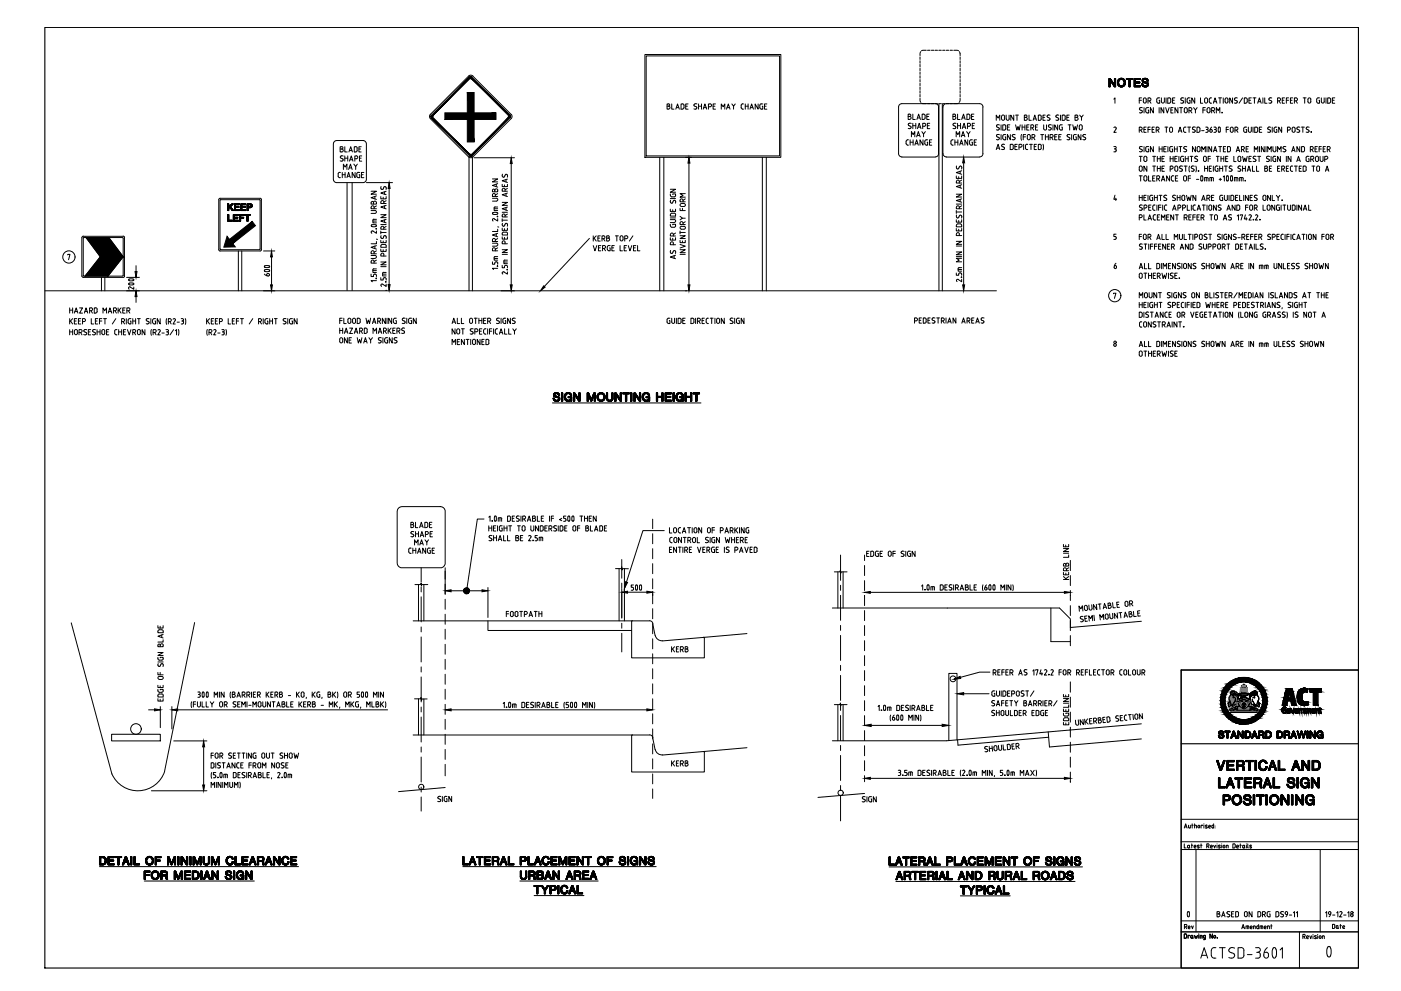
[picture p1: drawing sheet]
<svg xmlns="http://www.w3.org/2000/svg" width="420mm" height="297mm" viewBox="0 0 420 297" stroke-linecap="round" stroke-linejoin="round" font-family="sans-serif">
<path d="M13.4 8.2h394v282h-394zM354.2 200.8h53.2v89.4h-53.2zM407.4 200.8h-53.2v89.3M354.2 222.9h53.2" fill="none" stroke="#000" stroke-width=".34"/>
<g fill="none" stroke="#000" stroke-width=".3">
<path d="M193.4 16.3h40.8v30.9h-40.8zM193.8 16.8h40v29.9h-40zM275.9 17.1v.7M275.9 18.2v.8M275.9 19.3v.8M276.1 15.5l-.2 1.2M277.8 15.1l-1.5 .1M278.9 15.1h-.7M280.1 15.1h-.8M281.2 15.1h-.8M282.3 15.1h-.8M283.4 15.1h-.7"/>
<path d="M284.6 15.1h-.8M285.7 15.1h-.8M286 15.1l1.5 .1M287.7 15.5l.2 1.2M287.9 17.1v.7M287.9 18.2v.8M287.9 19.3v.8M129.1 35.6l11.4 11.4M129.1 34.3a.91 .91 0 0 0 0 1.2M140.5 22.8l-11.4 11.5M141.8 22.8l11.5 11.5M141.8 22.8a.91 .91 0 0 0-1.3 0"/>
<path d="M153.3 35.6l-11.5 11.4M153.3 34.3a.91 .91 0 0 1 0 1.2M200.5 31.2h-.4v1.5l.8-.2v-.5l-.4-.2M200.5 31.1l.3 .2v.4l-.7 .1M201.5 31.2v1.5h.6M203.5 32.3h-.7M203.7 32.7l-.5-1.5-.5 1.5M204.7 31.1l.4 .2v1.2l-.9 .2v-1.5h.5M206.1 31.8h-.5M206.4 31.2h-.8v1.5h.8M208.1 32.6l.5 .1M208.5 31.9l.5 .4"/>
<path d="M208.5 31.1a.4 .4 0 0 0-.4 .4 .4 .4 0 0 0 .4 .4M208.6 31.1l.4 .1M209 32.4l-.5 .3M209.5 31.2v1.5M210.4 31.2v1.5M210.4 31.8h-.9M211.8 32.3h-.7M211.9 32.7l-.5-1.5-.5 1.5M212.9 31.2h-.4v1.5M212.9 31.1l.4 .2v.5l-.8 .2M214.4 31.8h-.5M214.6 31.2h-.7v1.5h.7"/>
<path d="M217.4 32.7v-1.5l-.5 .8-.6-.8v1.5M218.8 32.3h-.8M218.9 32.7l-.5-1.5-.5 1.5M220 31.8v.9M220.5 31.2l-.5 .6-.5-.6M222.7 31.1l-.4 .5v.9l.4 .2M223 32.7h-.3M223 31.2h-.3M223.5 31.2v1.5M224.4 31.8h-.9M224.4 31.2v1.5M225.7 32.3h-.6"/>
<path d="M226 32.7l-.6-1.5-.5 1.5M227.4 31.2v1.5l-.9-1.5v1.5M228.3 31.1l-.4 .5v.9l.4 .2h.5v-.9h-.2M228.8 31.2h-.5M229.8 31.8h-.5M230 31.2h-.7v1.5h.7M270.5 31.1a.99 .99 0 0 0-1 1v14a1 1 0 0 0 1 .9M272.4 37.3l.1 .3a.57 .57 0 0 1 .6 .2 .57 .57 0 0 1 0 .7h-.7M272.8 34.9h-.4M272.8 34.2h-.4v1.6h.4M272.8 34.9l.4 .4-.4 .5M272.8 34.2l.4 .4-.4 .3"/>
<path d="M272.8 37l-.4 .3M272.8 36.9l.5 .1M273.8 37v1.6M273.8 34.2v1.6h.7M274.6 37.7h-.8M274.6 37v1.6M275.9 35.3h-.7M275.9 20.4v.8M275.9 21.6v.7M275.9 22.7v.8M275.9 23.8v.8M275.9 24.9v.8"/>
<path d="M275.9 26.1v.7M275.9 27.2v.7M275.9 29.5l.2 1.1M275.9 28.3v.8M276 35.8l-.5-1.6-.5 1.6M276 38.1h-.7M276.2 38.6l-.5-1.6-.5 1.6M276.4 30.9l1.4 .2M276.7 37.8l.9-.2a.44 .44 0 0 0-.4-.6h-.5v1.6M277 34.2h-.5v1.6h.5M277 34.2l.4 .2v.9l-.4 .5M277.5 39.5l-.5 .7-.5-.7"/>
<path d="M278.5 34.9h-.6M278.7 34.2h-.8v1.6h.8M278.7 37.7h-.6M278.8 37h-.7v1.6h.7M280.5 31.1a.99 .99 0 0 1 1 1M281.2 31.1h-10.7M281.5 32.1v14M281.6 31.2v56M282.3 31.1h-.8M282.6 31.2v56M283.4 31.1h-.7M285.8 38.5h.7"/>
<path d="M285.8 37.3l.1 .3a.56 .56 0 0 1 .6 .2 .56 .56 0 0 1 0 .7M286.2 34.2h-.4v1.6h.4M286.2 34.9h-.4M286.2 34.9l.5 .4-.5 .5M286.2 34.2l.4 .4-.4 .3M286.2 37l-.4 .3M286.2 36.9l.5 .1M287.2 37v1.6M287.2 34.2v1.6h.7M287.5 30.9l-1.5 .2M287.9 20.4v.8M287.9 22.7v.8"/>
<path d="M287.9 24.9v.8M287.9 26.1v.7M287.9 27.2v.7M287.9 21.6v.7M287.9 23.8v.8M287.9 29.5l-.2 1.1M287.9 28.3v.8M288.1 37.7h-.9M288.1 37v1.6M289.3 35.3h-.7M289.5 38.1h-.8M289.5 35.8l-.5-1.6-.6 1.6"/>
<path d="M289.6 38.6l-.5-1.6-.5 1.6M290.1 37.8l.9-.2a.44 .44 0 0 0-.4-.6h-.5v1.6M290.9 34.7v.6M290.9 35.3l-.4 .5M290.9 34.6l-.2-.3-.7-.1v1.6h.4M290.9 39.5l-.5 .7-.5-.7M291.9 34.9h-.5M292.1 34.2h-.7v1.6h.7M292.1 37.7h-.5M292.3 37h-.7v1.6h.7M293.8 31.1h-10a.99 .99 0 0 0-1 1v14a1.07 1.07 0 0 0 1 .9M293.8 31.1a.99 .99 0 0 1 1 1"/>
<path d="M294.8 32.1v14M298.8 38.9l.5 .1M298.9 37.7l.4 .5M299.3 38.2a.4 .4 0 0 1 .4 .4 .4 .4 0 0 1-.4 .4M299.7 37.5l-.6-.1-.3 .4M299.8 36.1v-1.6l-.5 .9-.5-.9v1.6M300.2 37.4v1.6M300.6 34.5a.41 .41 0 0 1 .4 0 .41 .41 0 0 1 .2 .4v.9l-.6 .2-.2-.4zM301.7 37.8l-.3-.4h-.7v1.6l.9-.2v-1M301.7 34.5l.1 1.3 .6 .2 .3-.4M302.6 34.5v1.1M302.7 38.1h-.6"/>
<path d="M302.8 37.4h-.7v1.6h.7M304 34.5v1.6l-.9-1.6v1.6M305 34.5v1.6M305.4 34.5h-.8M306 37.4l-.4 1.6-.3-1.1-.3 1.1-.4-1.6M306.5 37.4v1.6M307.2 34.5l.8 .1v.4l-.4 .2 .4 .2-.1 .6-.7 .1zM307.4 37.4v1.6M307.4 38.1h-.9M307.6 35.2h-.4M308.4 38.1h-.5M308.6 37.4h-.7v1.6h.7"/>
<path d="M308.6 34.5v1.6h.7M309.1 38.3h.5l.4 .7M309.6 38.3l.4-.3a.41 .41 0 0 0 0-.4 .41 .41 0 0 0-.4-.2h-.5v1.6M310.7 35.6h-.7M310.8 36.1l-.5-1.6-.5 1.6M311.1 38.1h-.6M311.2 37.4h-.7v1.6h.7M311.4 34.5l.8 .2-.1 1.3-.7 .1zM313 37.4l.1 1.4 .6 .1 .2-.4M313.3 35.2h-.5M313.5 34.5h-.7v1.6h.7M313.8 37.4v1.2"/>
<path d="M314 34.8l.1 .3M314.1 35.1l.2 .1a.48 .48 0 0 1 .6 .6 .48 .48 0 0 1-.9 .2M314.4 37.7l.3 .4a.45 .45 0 0 1 .6 .3 .45 .45 0 0 1-.5 .6M314.4 38.9l.5 .1M314.8 37.4l-.4 .4M314.9 37.4l.4 .1M314.9 34.6l-.6-.1-.3 .3M315.8 37.4v1.6M316.6 34.8l.1 .3M316.7 35.1l.2 .1a.48 .48 0 0 1 .6 .6 .48 .48 0 0 1-.8 .2M317.2 37.4v1.6l-.9-1.6v1.6M317.5 34.6l-.6-.1-.3 .3"/>
<path d="M317.7 37.8v.8M318 34.5v1.6M318.4 38.1h.2v.9l-.6-.1-.3-.4M318.5 34.5l.9 .2-.1 1.3-.8 .1zM318.6 37.4h-.6l-.3 .4M320.5 35.2h-.6M320.7 34.5h-.8v1.6h.8M320.8 37.4v1.6M321.2 37.4h-.9M322.9 35.2h-.5M322.9 34.5h-.5v1.6h.5M322.9 34.5l.3 .3-.3 .4 .4 .4-.4 .5"/>
<path d="M323.2 37.4l-.4 1.6-.4-1.1-.3 1.1-.4-1.6M324.3 35.2v.9M324.6 37.8l-.1 1-.4 .2-.4-.2v-1M324.6 37.8l-.5-.4-.4 .4M324.9 34.5l-.6 .7-.5-.7M332.6 23.5h.3l1.3 2v-2h.3v2.5h-.3l-1.3-2v2h-.3zM332.6 23.5h.4l1.2 1.9v-1.9h.4v2.5h-.4l-1.2-1.9v1.9h-.4zM332.6 26v-2.5l.1 2.5v-2.5l.1 2.5 .1-2.5v2.5M334 29.7l.4-.4v1.6M334 38.2l.4-.1 .4 .3M334.2 25.5v.5l-.1-.8-.1 .5-.2-.9-.1 .4v-.6l-.1 .5v-.6l-.1 .4-.1-.6v.5v-.6l-.1 .4v-.6l-.1 .4-.3-.9v2.5l-.1-2.5v2.5l-.1-2.5v2.5l-.1-2.5v2.5M334.2 23.5v2.5l.1-2.5 .1 2.5v-2.5l.1 2.5v-2.5l-.1 2.5v-2.5l-.1 2.5v-2.5l-.1 2.5v-.6l-.1 .5v-.6l-.1 .4v-.6v.4l-.1-.5-.1 .4v-.6l-.1 .4v-.5v.4l-.1-.6-.1 .4v-.5l-.1 .4v-.6v.4l-.4-.9v.5l-.1-.7v.5"/>
<path d="M334.7 38.7l-.7 1h.8M334.8 38.4l-.1 .3M335.2 24.4v.9M335.6 24.3v.9M337.1 24.4v-.6v.5l-.2-.6v.3l-.1-.4-.1 .3v-.4l-.1 .3v-.3l-.1 .3v-.3l-.1 .3v-.3v.2l-.2-.2v.3l-.1-.3-.1 .3-.1-.2-.1 .3v-.3l-.1 .4-.1-.3v.4v-.4l-.1 .6v-.5v.7M337.1 25v.7v-.5l-.1 .6v-.4v.5l-.1-.4-.1 .4v-.3l-.1 .4v-.3l-.1 .3-.1-.3v.3v-.3v.3l-.1-.2-.2 .2v-.3l-.1 .3-.1-.3v.3l-.1-.3v.3l-.2-.5v.4l-.1-.5v.5l-.1-.6v.4v-.6M337.1 24.3v.9M337.4 24.4v.9l-.1-1.2v1.4v-1.5l-.1 1.6v-1.7l-.1 .6-.1-.8v.3l-.2-.4-.1 .3-.1-.4v.3v-.3l-.1 .3v-.3v.3l-.1-.3-.2 .3v-.3v.3l-.2-.3v.3l-.1-.3-.2 .5-.1-.3v.4l-.1-.3v.6l-.1-.5v1.8v-1.8v1.6l-.1-1.4-.1 1.3v-1.1l-.1 .7M337.4 24.3a1.22 1.22 0 0 0-1.6-.7 1.22 1.22 0 0 0-.6 1.7M337.5 24.4a1.21 1.21 0 0 1-.7 1.5 1.21 1.21 0 0 1-1.6-.6M337.5 24.5l-.1 .7v-1l-.1 1.2v-1.4l-.1 1.6v-1.7v1.8l-.1-.6v.6l-.1-.3v.5l-.1-.4v.4l-.2-.3-.1 .4-.1-.3v.3l-.1-.3v.3l-.2-.3-.1 .3v-.3v.3l-.1-.3-.1 .3v-.3l-.1 .3-.2-.5v.4l-.1-.9v.7l-.1-1.8v1.7l-.1-1.6v1.4l-.1-1.2v.9M337.5 24.4a1.26 1.26 0 0 1-.7 1.6 1.26 1.26 0 0 1-1.6-.7"/>
<path d="M337.8 23.5h1.9v.3h-.8v2.2h-.3v-2.5l-.1 .3v-.3l-.1 .3v-.3l-.1 .3v-.3l-.1 .3-.1-.3v.3v-.3l-.3 .3v-.3v.3v-.3l.1 .3v-.3l.1 .3 .1-.3v.3v-.3l.1 .3v-.3l.1 .3 .1-.3v.3l.2-.3v.3h-.8zM337.8 23.5h2v.3h-.9v2.2h-.3v-2.2h-.8zM338.7 26v-2.5v2.5v-2.5l.1 2.5 .1-2.5v2.5M338.9 23.8v-.3l.1 .3v-.3l.1 .3 .1-.3v.3v-.3l.1 .3v-.3l.1 .3 .1-.3v.3l.2-.3v.3M339.7 23.8v-.3l-.1 .3v-.3l-.1 .3v-.3l-.1 .3v-.3l-.1 .3-.1-.3v.3v-.3l-.3 .3v-.3v2.5l-.1-2.5v2.5l-.1-2.5v2.5l-.1-2.5v2.5M340.1 23.5h1.9v.3h-1.5v.8h1.3v.2h-1.3v.9h1.5v.3h-1.8v-2.5h1.8v.3h-1.5v.8h1.3v.3h-1.3v.8h1.5v.3h-1.9zM340.5 24.8v-.2l.1 .2v-.2l.1 .2v-.2l.1 .2v-.2l.1 .2v-.2l.1 .2v-.2l.1 .2v-.2l.1 .2v-.2l.1 .2v-.2l.1 .2v-.2v.2l.1-.2 .1 .2 .2-.2v.2M340.5 25.7v.3l.1-.3v.3l.1-.3v.3l.1-.3v.3l.1-.3v.3l.1-.3v.3l.1-.3v.3l.1-.3v.3l.1-.3v.3l.1-.3v.3v-.3l.1 .3 .1-.3v.3l.2-.3 .1 .3v-.3l.1 .3v-.3M341.7 39h.4l.4 .7M341.7 33.8l.5 .1M341.8 24.6v.2l-.1-.2v.2v-.2l-.1 .2-.1-.2v.2l-.1-.2v.2l-.1-.2v.2l-.1-.2v.2v-.2l-.1 .2-.1-.2v.2l-.1-.2v.2v-.2l-.1 .2-.1-.2v.2l-.2-.2v.2M341.8 32.9l.7 .3 .1 .3"/>
<path d="M341.9 23.5v.3l-.1-.3v.3l-.1-.3v.3v-.3l-.1 .3-.1-.3v.3l-.1-.3v.3l-.1-.3v.3l-.1-.3v.3v-.3l-.1 .3-.1-.3v.3l-.1-.3v.3v-.3l-.3 .3v-.3v.3l-.1-.3v.3M341.9 23.8v-.3v.3l-.1-.3v.3l-.1-.3v.3l-.1-.3v.3l-.1-.3-.1 .3v-.3v.3l-.1-.3v.3l-.1-.3v.3l-.1-.3v.3l-.1-.3v.3l-.1-.3v.3l-.1-.3-.2 .3v-.3l-.1 .3v-.3l-.1 2.5-.1-2.5v2.5v-2.5l-.1 2.5v-2.5v2.5v-2.5l.1 2.5v-2.5v2.5l.1-2.5v2.5l.1-.3 .1 .3v-.3v.3l.1-.3v.3l.1-.3 .1 .3v-.3v.3l.1-.3v.3l.1-.3 .1 .3v-.3v.3l.1-.3v.3l.1-.3v.3l.1-.3v.3l.1-.3 .1 .3v-.3v.3l.3-.3v.3M342.1 39l.4-.2a.44 .44 0 0 0-.4-.7h-.4v1.6M342.1 32.2l.5 .1M342.1 32.3l-.3 .1v.5M342.3 30.1h-.6M342.3 29.3h-.6v1.6M342.4 25.3l.1-.2v.5l.1-.5v.6l.1-.6v.7l.1-.5v.6v-.4l.1 .4v-.3l.2 .4v-.3l.1 .3v-.2l.1 .2 .1-.2v.2l.2-.2v.2l.1-.3v.3l.1-.3v.3l.1-.3v.3l.2-.6 .1 .5v-1.1v1v-.9l.1 .8v-.6l.1 .3M342.5 25.4v-.3v.5l.1-.5 .1 .6v-.6v.7l.1-.4v.5l.1-.4v.4l.1-.2 .2 .3v-.3v.3l.1-.2v.2l.1-.2v.2l.2-.2v.2l.1-.3 .2 .3v-.3v.3l.1-.4 .1 .3v-.4M342.5 25.1l.2 .6 .5 .3M342.5 24.3l.1-.5 .1 .7v-.8l.1 .9v-.9v.9l.1-.3 .2 .5v-.4v.4l.1-.3 .1 .3v-.3l.1 .3v-.2l.1 .3v-.3l.1 .3 .2-.3 .1 .5v-.4l.2 .5v-.4v1.1l.1-1.1v1l.1-.9v.7l.1-.5M342.5 24.3l.1-.4v.6l.1-.8 .1 .9v-.9v.9v-.4l.3 .6v-.4v.4v-.3l.3 .3v-.3l.1 .4v-.3l.2 .3v-.3l.2 .4v-.3v.3v-.3l.2 .5"/>
<path d="M342.6 33.5l-.5 .3M342.8 25.1h-.4l.1 .3 .7 .6M342.8 25.1l.5 .7M342.8 25.1l.5 .6M342.8 24l.1-.4v.4v-.4l.2 .2v-.3v.3l.1-.3v.2v-.2l.1 .2 .3-.2 .3 .4v-.3v.4l.1-.3v.6v-.6l.1 .6 .1-.5 .1 .5M342.8 23.6l-.3 .5 .4 .6M342.9 23.6h.9zM342.9 23.6l-.4 .5 .4 .6M342.9 24l.1-.5v.3l.1-.3v.3l.1-.3v.2l.1-.2v.2l.2-.2 .1 .2v-.2v.3l.1-.3 .1 .3v-.3l.1 .5 .1-.3 .1 .6v-.6v.6l.1-.5 .1 .5M342.9 24.7l1 .3 .2 .4-.2 .2M343 24.3l.3 .2M343.1 32.3v1.6"/>
<path d="M343.2 26h.6M343.3 24.5a.84 .84 0 0 1 .9 .3 .84 .84 0 0 1 .1 .9M343.6 38.8h-.5M343.7 23.8l.4 .4M343.7 23.8l-.7 .1v.4M343.7 23.8l-.8 .2 .1 .4 .3 .1M343.7 38.1h-.6v1.6h.6M343.7 30.5v-.9l-.4-.3-.4 .3v.9M343.8 30.5l-.5 .4-.4-.4M343.8 24.9l.3 .3-.2 .4M343.8 23.5l.5 .7M343.8 23.5l.4 .3 .2 .5"/>
<path d="M343.9 24l.1 .3h.3M343.9 25.6l-.6 .1M343.9 25.7l-.7 .1M344 24.7l.4 .4-.1 .6M344.3 25.7l-.5 .3M344.3 30.2h.4l.5 .7M344.3 33h.2v.9h-.5M344.5 32.3l-.8 .2v1.1l.4 .2M344.7 30.2l.4-.2a.44 .44 0 0 0-.4-.7h-.4v1.6M345 38.1h-.7v1.6M345 38.8h-.7M345.9 32.3v1.6l-.9-1.6v1.6"/>
<path d="M346 38.8h-.5M346.2 38.1h-.7v1.6h.7M346.7 39h.5l.4 .7M346.9 30.5l.5 .4M347.2 38.1h-.5v1.6M347.2 38.1l.4 .4-.4 .5M347.6 30.1h.2v.8h-.5M347.6 32.3v1.6M347.8 29.3l-.8 .3-.1 .9M348.3 29.3v1.2M349 32.3v1.6l-.8-1.6v1.6M349.2 30.5l-.5 .4-.4-.4"/>
<path d="M349.2 29.3v1.2M349.7 29.3v1.6M349.8 38.1v1.6M350.2 38.1h-.8M350.6 32.3l-.5 1.6-.5-1.6M350.7 29.3h-.5v1.6h.5M350.7 29.3l.4 .3v.9M351 38.2a.44 .44 0 0 1 .6 .4v.8l-.6 .2-.2-.4zM351.1 30.5l-.4 .4M351.6 33h-.5M351.8 32.3h-.7v1.6h.7M352.2 30.1h-.6"/>
<path d="M352.3 29.3h-.7v1.6h.7M353.3 32.3v1.6l-.9-1.6v1.6M354.1 30.9h.4M354.2 32.3v1.6M354.2 30l.7 .3M354.3 39.2h-.7M354.3 29.4l-.1 .5M354.4 39.7l-.5-1.6-.5 1.6M354.7 32.3h-.9M354.9 30.3v.3M355 29.4h-.7M355 30.6l-.5 .3"/>
<path d="M355.4 32.3a.44 .44 0 0 1 .7 .4l-.1 .9-.6 .2-.2-.4zM355.5 29.3v1.6M355.7 38.1l-.7 .2v.9l.2 .4 .5 .1M356 30.5l.5 .4M356.6 33.1h.4l.4 .8M356.6 38.1v1.6M356.7 30.1h.2v.8h-.5M356.9 29.3l-.8 .3-.1 .9M357 32.3h-.4v1.6M357 32.3l.4 .4-.4 .4M357.1 38.1h-.9M357.6 38.5l.2 .3a.48 .48 0 0 1 .6 .6 .48 .48 0 0 1-.8 .2"/>
<path d="M358 38.1l-.4 .3M358 38.1h.5M358.3 29.3v1.6l-.9-1.6v1.6M358.5 33v.9M359 38.1l.8 .2 .1 .9-.3 .4-.6 .1zM359 32.3l-.5 .7-.5-.7M360 29.3v1.6h.7M361.1 39.2h-.7M361.5 33h-.7M361.5 32.3h-.7v1.6M361.9 38.1h-.3M361.9 38.8h-.1"/>
<path d="M361.9 39.7h-.3M362 38.1l.3 .4-.3 .3M362 38.8l.3 .2v.3M362 32.7v.7M362 32.7l.2-.4a.41 .41 0 0 1 .5 0 .41 .41 0 0 1 .2 .4v.7l-.2 .4h-.5l-.2-.4M362.1 30.5l-.4 .4-.4-.4M362.1 30.5v-.9l-.4-.3-.4 .3v.9M362.3 39.3l-.3 .4M362.7 30.5l.4 .4M362.8 39.2v.1M363.2 38.8h-.3M363.2 38.8l.3 .2v.3"/>
<path d="M363.3 29.3l-.6 .3v.9M363.3 30.9h-.2M363.4 33.1h.4l.5 .8M363.4 38.1l-.5 1M363.5 39.3l-.3 .4-.4-.4M363.9 33.1l.3-.2a.44 .44 0 0 0-.4-.6h-.4v1.6M364.1 38.1h.5l.2 .4-.2 .3h-.4M364.4 38.8l.3 .2 .1 .3M364.8 30.5h-.7M364.8 39.3l-.2 .3-.5 .1M364.9 30.9l-.5-1.6-.5 1.6M365.4 39.4l.1 .2"/>
<path d="M365.4 38.4v1M365.5 38.2l-.1 .1M365.8 38.2h-.3M365.8 39.6h-.3M365.8 33.9v-1.6l-.5 .8-.5-.8v1.6M365.8 38.2l.1 .1M365.9 29.3v1.6M365.9 38.4v1M365.9 39.4l-.1 .2M366.3 29.3h-.8M366.8 29.3v1.6M368.2 30.5v-.9l-.4-.3-.3 .3-.1 .9"/>
<path d="M368.3 30.5l-.5 .4-.4-.4M368.4 38.8h-.7M368.4 38.1h-.7v1.6M369.6 29.3v1.6l-.8-1.6v1.6M369.8 38.6v.6M369.9 38.5l-.3-.3a.44 .44 0 0 0-.6 .4l.2 1h.4l.3-.4M370.2 30.9h.5M370.3 30l.7 .3 .1 .3M370.4 39h.4l.4 .7M370.4 29.4l-.1 .5M370.6 29.3l.5 .1M370.6 29.3l-.2 .1"/>
<path d="M370.8 38.1h-.4v1.6M370.8 38.1l.4 .4-.4 .5M371.1 30.6l-.5 .3M372.6 29.3l-1 1.6M373.4 38.1l-.4 .5v.8l.4 .3M373.7 38.8h.2v.9h-.5M373.9 38.1h-.5M374 30.5l-.4 .4M374 30.5v-.9l-.8-.3v1.6h.4M374.4 38.1v1.3l.4 .3 .4-.3 .1-1.3M375.1 30.1h-.5M375.3 29.3h-.7v1.6h.7"/>
<path d="M375.8 38.1v1.6M376.2 29.3v1.6M376.3 38.1l.9 .2-.2 1.3-.7 .1zM376.7 29.3h-.9M378.1 30.5h-.8M378.2 38.8h-.5M378.2 30.9l-.5-1.6-.5 1.6M378.4 38.1h-.7v1.6h.7M378.7 29.3v1.6M379.3 29.3v1.6h.7M380.2 39.6l.4 .1M380.5 30.9h.5"/>
<path d="M380.6 30l.7 .3 .1 .3M380.7 29.4l-.1 .5M381.1 38.1a.48 .48 0 0 0-.9 .2 .48 .48 0 0 0 .6 .6l.2 .4M381.1 39.3l-.5 .4M381.4 29.4h-.7M381.4 30.6l-.4 .3M381.5 38.1v1.6M382.9 38.1l-.8 .2v.9l.2 .4 .6 .1v-.9h-.1M383.1 30.2h.5l.4 .7M383.6 30.2l.4-.2a.44 .44 0 0 0-.4-.7h-.5v1.6M384.4 38.1v1.6l-.9-1.6v1.6M385.1 30.1h-.6"/>
<path d="M385.2 29.3h-.7v1.6h.7M386.4 30.1h-.6M386.4 29.3h-.6v1.6M386.5 39h-.4M386.5 38.1h-.4v1.6M386.6 38.1l.4 .4-.4 .5M387.5 30.1h-.5M387.7 29.3h-.7v1.6h.7M387.7 38.2a.44 .44 0 0 1 .7 .4l-.1 .8-.6 .2-.2-.4zM388.2 30.2h.4l.5 .7M388.7 30.2l.4-.2a.44 .44 0 0 0-.5-.7h-.4v1.6M388.9 38.5l.1 .2"/>
<path d="M389 38.7l.2 .1a.48 .48 0 0 1 .5 .6 .48 .48 0 0 1-.8 .2M389.1 38.1h.7M389.1 38.2l-.2 .2M390.7 38.1v1.6M391.2 38.1h-.9M391.3 29.3v1.6M391.7 29.3h-.9M391.7 38.5l.5 .4M392.1 38.9l.5 .4M392.1 38.1l-.4 .3M392.2 38.1h.4M392.6 39.3l-.3 .3h-.6"/>
<path d="M393.1 29.8v.7M393.1 30.5l-.4 .4-.5-.4M393.1 29.8l-.2-.4h-.4l-.3 1.1M394.9 30.5l.4 .4M395.3 29.3l-.4 .3v.9M395.5 30.1h.2v.8h-.4M395.7 29.3h-.4M396.3 29.3v1.2M397.1 29.3v1.2M397.2 30.5l-.5 .4-.4-.4M397.7 29.3v1.6M398.6 29.3h-.4v1.6h.4"/>
<path d="M398.6 29.3l.4 .3 .1 .9M399.1 30.5l-.5 .4M400.1 30.1h-.5M400.3 29.3h-.7v1.6h.7M78 59.4h-12l-.4 .4 .1 15.2 .3 .2h12M78 59.4l.4 .5v14.9l-.4 .4M100.4 42.3l.5-.2h8.1l.7 .5 .2 .4v10.9l-.5 .7-8.6 .1-.7-.5-.1-11.2zM101.4 52.8l.5 .5M101.9 51.6l-.4 .3-.1 .9M102.1 47l.4 .5M102.1 53.3h-.3M102.1 51.7h-.3"/>
<path d="M102.5 44.7h-.5M102.5 44h-.5v1.6l.9-.3v-.4l-.4-.2M102.5 47.5l.3 .2M102.5 43.9l.4 .4-.4 .4M102.6 51.7v1.6M102.8 47.7l.1 .2M102.9 46.8l-.5-.1-.3 .4M102.9 47.9l-.3 .4-.6-.1M103.4 46.7v1.6M103.4 44v1.6h.7M103.5 51.7v1.6M103.5 52.4h-.9"/>
<path d="M104 50.8v-1.6l-.5 .9-.5-.9v1.6M104.1 54.7v32.3M104.3 47.4h-.9M104.3 46.7v1.6M104.9 52.8h-.7M105.1 53.3l-.6-1.6-.5 1.6M105.4 50.3h-.7M105.5 45.1h-.7M105.6 54.7v32.3M105.6 50.8l-.5-1.6-.6 1.6M105.7 45.6l-.5-1.6-.6 1.6M105.7 47.9h-.7"/>
<path d="M105.9 48.3l-.5-1.6-.6 1.6M106.4 47.6l.8-.2a.41 .41 0 0 0 0-.5 .41 .41 0 0 0-.4-.2h-.4v1.6M106.5 51.7v1.6l-.9-1.6v1.6M106.7 49.9v.9M106.7 44h-.5v1.6l.7-.1 .2-.4M106.7 43.9l.4 .5M107.1 44.4v.7M107.2 49.2l-.5 .7-.6-.7M107.7 52.4h.2v.9l-.7-.1-.2-.4M107.9 51.7l-.8 .2-.1 .9M108.1 44.7h-.5M108.3 44h-.7v1.6h.7"/>
<path d="M108.3 47.4h-.5M108.5 46.7h-.7v1.6h.7M108.9 52.4h-.5M109.1 51.7h-.7v1.6h.7M111.3 57.3h1.6l-1.6 .9h1.6M112.4 58.9v.7M112.9 58.7l-1.6 .6 1.6 .5M114.2 56.4l.1 .2M114.3 55.9l-.1 .4M114.3 56.6l.3 .2M114.9 59.1v.5M115.2 56l-.3 .7-.3 .1"/>
<path d="M115.2 56l.5 .1M115.3 57.5v.7M115.7 56.1l.1 .7M115.8 57.3l-1.6 .6 1.6 .5M115.8 58.9v.7h-1.6v-.7M116.7 56.5v28.8M117.7 54.7h-7.8M140.7 47v40.2M141.7 47v40.2M141.8 47a.91 .91 0 0 1-1.3 0M147.7 53.6h1.6l-1.6 .9h1.6M147.7 58.5v.4h1.6"/>
<path d="M147.9 56.7h.3l.2 .3 .2-.3h.5l.2 .8h-1.6zM148.4 57.1v.4M148.6 58.4l-.5-.4-.4 .4M148.8 55.2v.7M148.8 59.4h-1.1M148.9 59.4l.3 .2-.1 .6-1.4 .1M149.3 58l-.8 .5v.4M149.3 55l-1.6 .6 1.6 .5M150.6 52.7l.4 .4M150.7 52.2l-.1 .5M151.3 55.4v.5M151.4 52.7l-.4 .4"/>
<path d="M151.4 52.7a.4 .4 0 0 1 .4-.5 .4 .4 0 0 1 .4 .5M151.5 56.9l-.2-.4a.44 .44 0 0 0-.7 .4v.4h1.6M151.8 53.8v.7M151.8 58v.7M152.2 57.9l-1.6 .5 1.6 .5M152.2 53.7l-1.6 .5 1.6 .5M152.2 55.2v.7h-1.6v-.7M152.2 56.5l-.7 .4v.4M152.2 52.7l-.1 .4M153.3 49v36.4M154.3 47.3h-12.1M197.9 47.2v40"/>
<path d="M199.1 47.2v40M201 56.7h1.6l-1.6 .9h1.6M201 58.1v.5M201.1 58.6l.4 .4M201.7 58.3v-.2h.9v.5M202.6 59.5h-1.6M202.6 58.6l-.2 .4h-.9M205.5 59.6l-.7 .5v.4M205.5 58h-1.6l.9 .6-.9 .5h1.6M206.6 48.9v36.5M207.4 47.2h-1.8M228.6 47.2v40"/>
<path d="M229.8 47.2v40M271.7 42.4v.7M271.8 43l.4 .5M272.2 41.9l-.4 .5M272.4 43.5h-.2M272.4 41.9h-.2M273 41.9v1.6M273.8 42.6h-.8M273.8 41.9v1.6M274.3 41v-1.5l-.5 .8-.5-.8v1.5M275.2 43.1h-.7M275.4 43.5l-.5-1.6-.6 1.6"/>
<path d="M275.7 40.6h-.6M276 41l-.6-1.5-.5 1.5M276.8 41.9v1.6l-.9-1.6v1.6M277 40.2v.8M278.2 41.9l-.8 .2v.9l.4 .5h.4v-.9h-.2M279.3 42.6h-.5M279.4 41.9h-.6v1.6h.6M280.5 47.1h-10M281.5 46a.99 .99 0 0 1-1 1M285.6 41.9l-.4 .5v.9l.4 .2M285.9 41.9h-.3M285.9 43.5h-.3"/>
<path d="M286.4 41.9v1.6M286.8 58.2h1.6l-1.6 .9h1.6M286.8 54.4v.5h1.6M286.8 50.2l.4 .5M286.9 49.8l-.1 .4M287.3 41.9v1.6M287.3 42.6h-.9M287.4 50.5l-.2 .1M287.5 53v.5M287.7 54.4l-.4-.4-.5 .4M287.8 49.9l-.3 .7M287.8 49.9l.4-.1 .2 .4"/>
<path d="M287.8 41v-1.5l-.5 .8-.5-.8v1.5M287.9 51.3v.8M287.9 55.6v.7M287.9 59.8v.7M288.4 54l-.7 .4v.5M288.4 55.4l-1.6 .5 1.6 .5M288.4 51.2l-1.6 .5 1.6 .5M288.4 59.6l-1.6 .5 1.6 .5M288.4 52.7v.8h-1.6v-.8M288.4 50.2v.5M288.7 43.1h-.7M288.8 43.5l-.5-1.6-.5 1.6"/>
<path d="M289 48.8v36.6M289.2 40.6h-.7M289.4 41l-.6-1.5-.5 1.5M290.2 41.9v1.6l-.8-1.6v1.6M290.4 40.2v.8M291.6 41.9l-.8 .2v.9l.4 .5h.4v-.9h-.1M292.7 42.6h-.5M292.8 41.9h-.6v1.6h.6M293.8 47.1h-10M294.8 46a.99 .99 0 0 1-1 1M298.8 41.8l.5 .1M299.3 41.1l.3 .2"/>
<path d="M299.6 41.3v.4l-.3 .2M299.7 44.4h-.8M299.7 40.4a.45 .45 0 0 0-.7 0 .45 .45 0 0 0 .3 .7M299.8 44.8l-.5-1.5-.5 1.5M300.2 40.3v1.6M300.7 40.8v.7M301.1 44.2a.48 .48 0 0 1-.1 .6 .48 .48 0 0 1-.6-.1M301.3 43.3a.48 .48 0 0 0-.9 .2 .48 .48 0 0 0 .6 .6l.2 .1M301.4 41h.2v.9l-.6-.1-.2-.3M301.6 40.3l-.6 .1-.2 .3M303 40.3v1.6l-.9-1.6v1.6M303.4 43.3h-.4v1.5l.8-.2 .1-.9"/>
<path d="M303.5 43.2l.4 .5M303.5 41.8l.5 .1M304.4 41.3v.4l-.4 .2M304.4 40.4a.48 .48 0 0 0-.8 .2 .48 .48 0 0 0 .6 .6l.1 .1M304.9 43.9h-.5M305.1 43.3h-.7v1.5h.7M306.1 43.3h-.5v1.5M306.1 43.2l.4 .2v.5l-.9 .2M306.4 40.3l-.2 .7 .2 1M307 43.3v1.5M307.5 43.7l.1 .9 .6 .2M307.6 40.3h-.7v1.6"/>
<path d="M307.6 41h-.7M308 43.2l-.5 .5M308.2 43.3h-.2M309 40.8l-.1 .9-.4 .2-.4-.2v-.9M309 40.7l-.5-.4-.4 .4M309.2 43.3v1.5M309.5 41.2h.4l.5 .7M309.6 43.3h-.8M309.9 41.2l.4-.2a.41 .41 0 0 0 0-.5 .41 .41 0 0 0-.4-.2h-.4v1.6M310.7 43.9h-.5M310.8 43.3h-.6v1.5h.6M311.8 43.3h-.4v1.5l.8-.2v-.9"/>
<path d="M311.8 43.2l.5 .5M312.5 40.3v1.6M312.8 43.2l.1 .7-.1 1.1M313 40.3h-.9M313.5 40.3v1.6M314.4 41h-.9M314.4 40.3v1.6M314.9 41.2h.5l.4 .7M315.4 40.3h-.5v1.6M315.4 40.3l.4 .4-.4 .5M316.9 41h-.6M317 40.3h-.7v1.6h.7"/>
<path d="M318.1 41h-.6M318.2 40.3h-.7v1.6h.7M320 41.8h.7M320 40.7l.1 .2M320.1 40.9l.7 .4M320.8 41.3l-.1 .5M320.9 40.4l-.6-.1-.3 .4M321.4 40.3v1.6M321.9 40.8l.3 1 .6 .1v-.9h-.2M322.8 40.3l-.6 .1-.3 .3M324.2 40.3v1.6l-.9-1.6v1.6M324.9 40.4h.7"/>
<path d="M324.9 40.4a.57 .57 0 0 0 0 .7 .57 .57 0 0 0 .6 .2M325.5 41.3a.49 .49 0 0 1-.1 .6 .49 .49 0 0 1-.7-.1M334 43.9l.7 .2v.3l-.3 .2M334.4 44.6h-.2M334.4 58.5l-.4 1.2h.9M334.4 44.6l.4 .4M334.6 59.4v.7M334.7 45v.2M334.8 45.1l-.2 .4h-.6M341.7 58.5v1.6M341.7 50.2v.9l.4 .2 .4-.2v-.9M341.7 44.3l.3 .3a.45 .45 0 0 1 .6 .4 .45 .45 0 0 1-.5 .5"/>
<path d="M341.7 45.4l.5 .1M342.1 46.9v1.5M342.1 52.7v1.6M342.1 43.9l.5 .1M342.1 43.9l-.4 .4M342.5 46.9h-.8M342.5 52.7h-.8M342.5 59.2h-.8M342.5 50.2l-.4-.5-.4 .5M342.5 58.5v1.6M343.1 53.1v1l.4 .2 .4-.2v-1M343.1 43.9v1.6"/>
<path d="M343.6 59.2h-.5M343.6 44.4l.2 1 .7 .1v-.8h-.2M343.7 58.5h-.6v1.6h.6M343.9 49.8v1.5l-.8-1.5v1.5M343.9 47.3v.9l-.4 .2-.4-.2v-.9M343.9 47.3l-.4-.5-.4 .5M343.9 53.1l-.4-.4-.4 .4M344.3 58.5v1.6M344.5 52.7v1.6h.7M344.5 43.9l-.7 .1-.2 .3M344.8 59l.3 1.1h.6v-.9h-.2M345.3 58.5l-.5 .4"/>
<path d="M345.7 58.5h-.4M345.9 43.9v1.6l-.9-1.6v1.6M346.1 46.9v1.5M346.1 49.8v1.5M346.2 58.5v1.6M346.2 53.4h-.5M346.4 52.7h-.7v1.6h.7M346.6 46.9h-.9M346.6 49.8h-.9M346.9 53.6h.4l.5 .7M347.1 59.2h-.9M347.1 46.9v1.5"/>
<path d="M347.1 49.8v1.5M347.1 58.5v1.6M347.3 52.7h-.4v1.6M347.4 52.7l.4 .4-.4 .5M347.6 43.9v1.6M348 47.6h-.9M348 50.5h-.9M348 46.9v1.5M348 49.8v1.5M348.1 58.5v1.6M348.5 58.5h-.9M348.5 44.7h-.9"/>
<path d="M348.5 43.9v1.6M349 47.6h-.5M349 50.5h-.5M349.1 59.1l.7 .4-.1 .5M349.2 46.9h-.7v1.5h.7M349.2 49.8h-.7v1.5h.7M349.2 53.8h-.7M349.4 54.3l-.6-1.6-.5 1.6M349.6 44.7h-.6M349.7 43.9h-.7v1.6h.7M349.9 58.6a.48 .48 0 0 0-.6-.1 .48 .48 0 0 0-.2 .6M350.3 43.9v1.6"/>
<path d="M350.8 52.7v1.6l-.9-1.6v1.6M350.8 44.4l.2 1 .6 .1v-.8h-.1M350.9 46.9v1.5M351.3 53.1v.7M351.3 53.8l.5 .5M351.4 49.8h-.5v1.5M351.4 50.7h-.5M351.4 49.7l.4 .5-.4 .4M351.6 43.9l-.6 .1-.2 .3M351.7 59.1l.7 .4v.5M351.8 52.7l-.5 .4M351.8 47.6h-.9"/>
<path d="M351.8 46.9v1.5M352 52.7h-.3M352 54.3h-.3M352.2 43.9v1.6M352.3 50.2l.1 .9 .4 .2 .4-.2v-.9M352.5 58.6a.48 .48 0 0 0-.6-.1 .48 .48 0 0 0-.2 .6M352.8 47.6h-.5M353 44.7h-.8M353 46.9h-.7v1.5h.7M353 58.5v1.6M353 43.9v1.6M353 53.4h-.5"/>
<path d="M353.2 52.7h-.7v1.6h.7M353.2 50.2l-.4-.5-.5 .5M353.6 46.9v1.5M353.7 51.3h.8M353.8 50.1l.1 .3M353.8 50.4l.7 .3M353.9 58.5v1.6M353.9 59.2h-.9M354 43.9v1.6M354.1 47.3v.7M354.4 43.9h-.8M354.5 50.7l-.1 .5"/>
<path d="M354.5 46.8l-.4 .5M354.6 49.8h-.6l-.3 .3M354.8 47.6h.2v.8h-.7l-.2-.4M355 53.1v1l.4 .2 .4-.2v-1M355 46.9h-.5M355 44.3l.8 .6M355.3 59v.9l-.4 .2-.4-.2-.1-.9M355.3 58.9l-.4-.4-.5 .4M355.5 46.9v1.5M355.6 49.8v1.5M355.8 44.9a.48 .48 0 0 1-.2 .6 .48 .48 0 0 1-.6-.1M355.8 53.1l-.4-.4-.4 .4"/>
<path d="M355.9 44l-.6-.1-.3 .4M356 49.8h-.9M356.3 47.6h-.8M356.3 46.9v1.5M356.7 49.8l-.1 .7 .1 1M357.1 52.7h-.8v1.6M357.1 53.4h-.8M357.2 58.5l-.3 1.6-.4-1-.3 1-.4-1.6M357.2 50.1l.9 .8-.2 .3M357.3 51.3h.6M357.3 46.9v1.5M357.7 46.9h-.8"/>
<path d="M358.2 49.8h-.7l-.3 .3M358.3 47.2l.8 .6M358.3 48.3h.7M358.5 43.9v1.6l-.9-1.6v1.6M358.6 49.8l.2 .7-.2 1M358.6 58.5v1.6l-.9-1.6v1.6M358.7 46.8l.5 .1M358.7 46.8l-.4 .4M359.1 47.8l-.1 .5M359.5 53.8h-.7M359.9 44.4l-.1 .9-.3 .2-.4-.2-.1-.9M359.9 44.3l-.4-.4-.5 .4"/>
<path d="M360.1 54l.1 .2M360.1 53v1M360.2 52.8l-.1 .1M360.6 52.8h-.4M360.6 54.2h-.4M360.6 52.8l.2 .7-.2 .7M360.9 47.3l.2 1.1h.5l.2-.4M361.3 59.7h-.8M361.3 49.8v1.5M361.5 45.5v-1.6l-.6 .9-.5-.9v1.6M361.8 47.3v.7M361.8 53.2v1.1"/>
<path d="M361.8 47.3l-.4-.5-.5 .5M361.9 59.4h.5l.4 .7M362 43.9v1.6M362.1 50.5h-.8M362.1 49.8v1.5M362.3 53.5l-.1-.2-.9-.1v1.1M362.3 53.5v.8M362.4 58.5h-.5v1.6M362.4 58.5l.5 .4-.5 .5M363 47.6h-.7M363 46.9h-.7v1.5M363.2 50.5h-.5"/>
<path d="M363.3 49.8h-.6v1.5h.6M363.3 53.2v1.1M363.4 43.9v1.6l-.9-1.6v1.6M363.9 49.8v1.5M363.9 53.5v.8M363.9 59.2h-.6M363.9 53.5l-.1-.2-1-.1v1.1M364.1 58.5h-.8v1.6h.8M364.4 50.2v.7M364.4 50.9l.5 .4M364.8 45.1h-.7M364.9 49.7l-.5 .5"/>
<path d="M364.9 45.5l-.5-1.6-.5 1.6M365.1 50.5h.2v.8h-.4M365.2 46.9v1.5M365.3 49.8h-.4M365.6 46.9h-.8M365.8 49.8v1.5M365.8 59l.3 1.1h.6v-.9h-.2M365.9 43.9v1.6M366 53.4v.7M366.2 46.9v1.5M366.3 58.5l-.5 .4M366.3 53.8h-.7"/>
<path d="M366.4 43.9h-.9M366.7 58.5h-.4M366.7 50.5h-.9M366.7 49.8v1.5M366.8 53l.4-.3v1.6M367 46.9v1.5M367 47.6h-.8M367.2 58.5v1.2M367.4 44.7h-.5M367.6 43.9h-.7v1.6h.7M367.7 49.8v1.5M368.1 49.8h-.9"/>
<path d="M368.1 58.5v1.2M368.1 47.6h-.5M368.1 59.7l-.4 .4-.5-.4M368.2 46.9h-.6v1.5h.6M368.3 54.2v-.2a.87 .87 0 0 0-.3-1.3l-.2 .8 .1 .7M368.3 54.2h-.4M368.6 58.5v1.6M368.6 51.3h.4M368.6 50.1l.9 .8-.2 .3M369 44.3l-.2-.3-.7-.1v1.6l.8-.2 .1-.9M369.1 49.7l.4 .1M369.1 49.7l-.5 .4"/>
<path d="M369.1 52.8l.1-.1a.91 .91 0 0 1 .3 1.5M369.2 52.8l-.2 .7 .2 .7M369.3 51.3h-.2M369.5 54.2h-.4M369.6 58.5h-.5v1.6l.9-.2v-.9M369.6 58.5l.4 .4M370 46.9v1.5h.7M370.7 53.2v1.1M371 59.2h-.5M371.2 51.3h.5M371.2 58.5h-.7v1.6h.7M371.2 47.3l.3 1.1h.4l.2-.4"/>
<path d="M371.2 53.5l-.1-.2-.9-.1v1.1M371.2 53.5v.8M371.3 50.1l.8 .8-.1 .3M371.6 45.1h-.7M371.7 49.7l.4 .1M371.7 49.7l-.4 .4M371.8 58.5v1.6h.6M371.8 45.5l-.6-1.6-.5 1.6M372 51.3h-.3M372.1 47.3v.7M372.1 47.3l-.4-.5-.5 .5M372.3 53.2v1.1"/>
<path d="M372.3 44.8h.4l.5 .7M372.6 49.8v1.5M372.7 43.9h-.4v1.6M372.8 43.9l.4 .4-.4 .5M372.8 53.5v.8M372.9 53.5l-.2-.2-.9-.1v1.1M373 58.5v1.6M373.5 50.5h-.9M373.5 49.8v1.5M374 46.9l-.3 1.5-.4-1-.3 1-.4-1.5M374.3 44.7h-.6M374.4 58.5v1.6l-.9-1.6v1.6"/>
<path d="M374.4 43.9h-.7v1.6h.7M374.9 50.9h-.7M375.1 47.6h-.5M375.1 51.3l-.5-1.5-.6 1.5M375.3 46.9h-.7v1.5h.7M375.4 59.2h-.5M375.6 58.5h-.7v1.6h.7M375.6 49.8v1.5h.7M375.8 48.3h.7M375.8 47.2l.1 .3M375.9 47.4l.7 .4-.1 .5M376 46.9l-.2 .3"/>
<path d="M376.2 46.8l-.2 .1M376.2 46.8l.5 .1M376.3 59.1l.7 .4M376.8 49.8v1.5h.7M376.9 59.5l.1 .3M377 58.6a.48 .48 0 0 0-.6-.1 .48 .48 0 0 0-.2 .6M377 59.7l-.1 .3M377.2 45.5v-1.6l-.5 .9-.5-.9v1.6M377.6 46.9v1.5M377.7 43.9v1.6M378.1 46.9h-.9M378.7 59l.3 1.1h.5l.2-.4"/>
<path d="M379.1 43.9v1.6l-.8-1.6v1.6M379.6 59v.7M379.7 43.9v1.6M379.7 58.9l-.5-.4-.4 .4M379.7 50.5h-.4M379.7 49.7l.3 .2v.4l-.3 .2 .4 .2v.4l-.8 .2v-1.5h.4M379.8 48.3h.7M379.8 47.2l.9 .9M380.2 46.8l-.4 .4M380.3 46.8l.4 .1M380.7 48.1l-.2 .2M381 58.5v1.6l-.9-1.6v1.6"/>
<path d="M381.2 46.9v1.5M381.2 50.5h-.5M381.2 45.5v-1.6l-.5 .9-.5-.9v1.6M381.4 49.8h-.7v1.5h.7M381.5 58.5v1.6h.8M381.7 47.3l.1 .9 .4 .2M382.2 46.8l-.5 .5M382.4 47.6h.2v.8h-.4M382.6 46.9h-.4M382.6 43.9l.1 1.2-.5 .4-.3-.2-.2-1.4M383.3 59.2v.9M383.7 50.5h-.6"/>
<path d="M383.8 49.8h-.7v1.5h.7M383.8 58.5l-.5 .7-.5-.7M384 46.9v1.5l-.9-1.5v1.5M384.2 45.5v-1.6l-.5 .9-.6-.9v1.6M384.4 50.7h.4l.4 .6M384.8 44.3l.2 .3a.48 .48 0 0 1 .6 .6 .48 .48 0 0 1-.8 .2M384.8 49.8h-.4v1.5M384.8 49.7l.5 .5-.5 .4M385.2 43.9l.4 .1M385.2 43.9l-.4 .4M385.8 46.9v1.5M386.3 50.5h-.5"/>
<path d="M386.4 49.8h-.6v1.5h.6M387 50.2l.1 .9 .3 .2M387.2 46.9v1.5l-.9-1.5v1.5M387.4 49.7l-.4 .5M387.7 49.8h-.3M387.7 51.3h-.3M388.2 45.1h-.7M388.4 45.5l-.5-1.6-.5 1.6M388.6 49.8v1.5M389.1 49.8h-.9M389.8 48h-.7M389.8 43.9v1.6l-.9-1.6v1.6"/>
<path d="M390 48.4l-.6-1.5-.5 1.5M390.1 50.5h-.5M390.3 49.8h-.7v1.5h.7M391.2 44.3l-.2-.3-.7-.1v1.6l.9-.2v-.9M391.3 49.8h-.5v1.5h.7l.2-.4M391.3 49.7l.4 .5M391.7 47.3l.2 1.1h.7v-.8h-.2M391.7 50.2v.7M392.1 46.8l-.4 .5M392.6 46.9h-.5M393 44.8h.4l.5 .7M393.1 47.8h.5l.4 .6"/>
<path d="M393.4 44.8l.4-.2a.41 .41 0 0 0 0-.5 .41 .41 0 0 0-.4-.2h-.4v1.6M393.6 46.9h-.5v1.5M393.6 46.8l.4 .5-.4 .4M393.9 49.8v1.5M394.3 49.8h-.9M394.9 50.2l.2 1.1h.4l.3-.4M394.9 44.7h-.5M395.1 43.9h-.7v1.6h.7M395.4 47.3v.9l-.4 .2-.4-.2-.1-.9M395.4 47.3l-.4-.5-.5 .5M395.7 50.2v.7M395.8 50.2l-.5-.5-.4 .5"/>
<path d="M395.9 46.9v1.1M396.3 43.9h-.7v1.6M396.3 44.7h-.7M396.8 46.9v1.1M396.8 48l-.4 .4-.5-.4M397.3 44.7h-.5M397.5 43.9h-.7v1.6h.7M397.8 46.9h-.5v1.5M397.8 47.8h-.5M397.8 46.8l.4 .5-.4 .4M398 44.8h.5l.4 .7M398.3 50.9h-.6"/>
<path d="M398.5 44.8l.4-.2a.41 .41 0 0 0 0-.5 .41 .41 0 0 0-.4-.2h-.5v1.6M398.5 51.3l-.5-1.5-.5 1.5M20.3 76.4v-.2h.7l-.4 1.7M24.5 71.2v11.6M25 71.4v11.1l.2 .2M25 71.4l.1-.2h11.7l.1 .2M25 70.8l-.4 .4M25.8 71.2l4.3 5.8-4.6 5.8M32.6 71.2l4.3 5.8-4.5 5.8M36.9 71.4v11.1l-.1 .2M36.9 70.8h-11.9M37 70.8l.3 .4 .1 11.5-.2 .4h-12.2l-.4-.4"/>
<path d="M40.8 79.6v1.8M66 60v14.6M66 60l11.8-.2 .2 .2M68.3 61.1h.3v1l1-1h.3l-.8 .8 .9 1.2h-.3l-.8-1-.3 .3v.7h-.3zM68.3 61.1h.3v1l1-1h.4l-.9 .8 .9 1.2h-.3l-.8-1-.3 .3v.7h-.3zM68.3 61.1l.1 2 .2-2v2l-.1-2-.1 2v-2v2M68.3 64.3v2l.1-2v2l.2-2v2l.1-.3v.3v-.3l.1 .3 .1-.3 .1 .3v-.3l.2 .3 .1-.3v.3l.2-.3v.3l.1-.3v.3M68.3 64.3h.3v1.7h1v.3h-1.3zM69.1 61.9v-.3v.3l.1-.3v.2l.3-.6v.3l.1-.4v.3l.3-.3-.2 .2-.1-.2v.3l-.1-.2-.1 .4v-.3l-.1 .4v-.4l-.2 .6v-.3v.7l-.1-.6v.5l-.1-.4-.3 .6v-.3l.1 .3 .2-.6v.3v-.4l.1 .5v-.6v.7l.1-.4v.5l.1-.3v.4v-.4l.2 .6v-.3l.1 .4v-.4l.1 .5v-.3v.4l.1-.3v.4v-.3l.2 .3-.2-.4v.4l-.1-.4v.3l-.1-.5v.4v-.5l-.1 .4-.3-.8M69.6 66.3v-.3l-.1 .3-.2-.3v.3l-.1-.3-.1 .3-.1-.3-.1 .3-.1-.3v.3l-.1-.3-.1 .3v-.3v.3l-.1-2-.1 2v-2v2M70 64.3h1.4v.3h-1.1v.6h1v.2h-1v.6h1.2v.3h-1.5zM70 64.3h1.4v.3h-1.1v.6h1v.2h-1v.6h1.1v.3h-1.4z"/>
<path d="M70.3 61.1h1.5v.2h-1.2v.7h1.1v.1h-1.1v.8h1.2v.2h-1.5zM71.3 65.2v.2l-.1-.2v.2l-.2-.2-.1 .2v-.2l-.1 .2v-.2l-.2 .2-.1-.2-.1 .2-.1-.2v.2v-.2v.2v-.2l.2 .2 .1-.2v.2l.2-.2v.2l.1-.2 .1 .2 .1-.2v.2l.2-.2v.2M71.4 64.3v.3l-.1-.3v.3l-.2-.3-.2 .3v-.3l-.1 .3v-.3l-.2 .3v-.3l-.2 .3-.1-.3v.3M71.4 64.6v-.3l-.1 .3-.2-.3v.3l-.1-.3-.1 .3-.1-.3v.3l-.2-.3v.3l-.1-.3-.1 .3v-.3l-.1 .3-.1-.3v2l-.1-2v2l-.1-2v2v-2v2v-2v2l.2-2v2l.1-.3 .1 .3v-.3v.3l.1-.3 .1 .3v-.3l.2 .3v-.3l.1 .3 .1-.3 .1 .3v-.3l.2 .3 .1-.3v.3M71.4 66v.3l-.2-.3v.3l-.2-.3v.3l-.1-.3v.3l-.2-.3-.1 .3-.1-.3-.2 .3v-.3M71.5 75.2v12M71.7 62v.1l-.1-.1v.1l-.1-.1v.1l-.1-.1v.1v-.1l-.1 .1v-.1l-.6 .1v-.1l-.1 .1v-.1l.5 .1v-.1l.1 .1v-.1l.1 .1v-.1l.1 .1v-.1v.1l.1-.1v.1v-.1l.1 .1v-.1v.1M71.7 61.3v-.2v.2v-.2l-.1 .2v-.2l-.1 .2v-.2v.2l-.1-.2v.2l-.1-.2v.2l-.1-.2v.2l-.1-.2v.2v-.2v.2l-.1-.2v.2l-.1-.2v.2l-.1-.2-.2 .2v-.2v2l-.1-2v2l-.1-2v2l-.1-2v2M71.7 61.1l-.1 .2-.1-.2-.1 .2v-.2v.2v-.2l-.1 .2v-.2l-.1 .2v-.2l-.1 .2v-.2l-.2 .2-.1-.2v.2l-.1-.2v.2l-.1-.2v.2M71.8 62.9l-.2 .2v-.2l-.1 .2v-.2v.2l-.1-.2v.2l-.1-.2v.2l-.1-.2v.2l-.1-.2v.2v-.2v.2l-.1-.2v.2l-.1-.2-.2 .2v-.2l-.1 .2v-.2M71.8 63.1v-.2l-.1 .2v-.2v.2l-.1-.2v.2l-.1-.2v.2l-.1-.2v.2v-.2l-.1 .2v-.2l-.1 .2v-.2l-.1 .2-.1-.2v.2l-.1-.2v.2v-.2l-.3 .2v-.2v.2l-.1-2v2v-2l-.1 2M71.9 64.3v2h.3v-.9h.9v-.2h-.9v-.6h1.1h-1.1v.6h.9v.2h-.9v.9h-.3v-2h1.4v.3v-.3z"/>
<path d="M72.2 64.6v-.3v.3v-.3v.3l.1-.3 .1 .3 .1-.3 .1 .3v-.3l.2 .3v-.3l.1 .3 .1-.3 .1 .3 .1-.3v.3v-.3l-.1 .3v-.3l-.2 .3v-.3l-.1 .3-.2-.3v.3l-.1-.3-.1 .3-.1-.3-.1 .3-.1-.3v2l-.1-2v2l-.1-2v2v-2l.2 2v-2v2M72.2 65.2v.2l.1-.2v.2l.2-.2v.2l.1-.2 .1 .2 .1-.2 .2 .2v-.2l.1 .2-.2-.2v.2l-.1-.2-.1 .2v-.2l-.2 .2v-.2l-.2 .2-.1-.2v.2zM72.2 61.1h1.5v.2h-1.2v.7h1.1v.1h-1.1v.8h1.2v.2h-1.5zM72.2 61.1h1.5v.2h-1.2v.6h1.1v.3h-1.1v.6h1.2v.3h-1.5zM72.5 75.2v12M73.4 64.3h1.6v.3h-.6v1.7h-.3v-1.7h-.7zM73.5 64.3v.2v-.2h1.5v.2h-.6v1.8h-.3v-1.8h-.6v-.2l.1 .2 .2-.2v.2l.1-.2v.2l.2-.2-.2 .2v-.2l-.1 .2zM73.5 62.1v-.1l-.1 .1v-.1l-.1 .1v-.1v.1l-.4-.1v.1v-.1l-.1 .1-.3-.1v.1M73.6 62v.1l-.1-.1v.1l-.1-.1v.1l-.1-.1v.1v-.1l-.1 .1v-.1l-.6 .1v-.1l-.1 .1v-.1v.1M73.6 61.3v-.2v.2v-.2l-.1 .2v-.2l-.1 .2v-.2l-.1 .2v-.2v.2v-.2l-.1 .2v-.2l-.1 .2v-.2v.2l-.1-.2v.2l-.1-.2v.2l-.1-.2v.2l-.3-.2v2l-.1-2v2l-.1-2v2l-.1-2v2v-2l.1 2 .2-2v2v-.2l.1 .2v-.2l.1 .2v-.2l.1 .2v-.2v.2v-.2l.1 .2v-.2l.1 .2 .1-.2 .2 .2v-.2v.2l.1-.2v.2l.1-.2v.2l.1-.2v.2l.1-.2v.2M73.6 61.1l-.1 .2-.1-.2-.1 .2v-.2v.2v-.2l-.1 .2v-.2l-.1 .2v-.2l-.1 .2v-.2l-.1 .2v-.2l-.2 .2-.1-.2v.2l-.1-.2v.2M73.7 62.9l-.2 .2v-.2l-.1 .2v-.2l-.1 .2v-.2v.2l-.1-.2v.2l-.1-.2v.2v-.2v.2l-.1-.2v.2l-.1-.2v.2l-.1-.2-.2 .2v-.2l-.1 .2v-.2"/>
<path d="M74.2 61.1h.8a.55 .55 0 0 1 .6 .6 .55 .55 0 0 1-.6 .5h-.6v.9h-.2zM74.4 64.5v-.2l.1 .2v-.2l.1 .2v-.2l.2 .2 .2-.2v.2v-.2l-.2 .2-.1-.2-.1 .2-.1-.2v.2l-.1-.2v2l-.1-2-.1 2-.1-2v2v-2l.1 2 .1-2v2M74.4 61.3v-.2l.1 .2v-.2v.2l.1-.2v.2l.1-.2v.2l.1-.2v.2v-.2v.2l.2-.2 .1 .2 .1-.2v.3v-.3l.1 .5M75 62h-.6v-.7h.6h-.6v.8h.6M75 61.3l.4 .4-.4 .3M75 61.1h-.9v2h.3v-.8h.6M75.3 61.5l-.1-.4v.3l-.1-.3v.2l-.2-.2-.1 .2v-.2l-.1 .2v-.2v.2l-.1-.2-.2 .2v-.2v2l-.1-2v2l-.1-2v2v-2v2v-2l.1 2 .1-2v2M75.6 61.9l-.1-.6-.1 .8v-.9v.9l-.1-.3-.1 .4-.1-.2v.2v-.2l-.1 .2v-.1v.1l-.6-.1v.1M75.6 61.6v.3l-.1-.6v.8l-.1-.8v.8l-.1-.9-.1 1v-.3v.3l-.1-.2v.2v-.1l-.1 .1v-.1v.1l-.3-.1-.1 .1v-.1l-.1 .1v-.1l-.1 .1v-.1M78 60v14.7l-11.8 .1-.2-.2M79.4 79.7v.4M80.8 79.7l-.7-.1-.8 .1"/>
<path d="M80.8 79.7v.4M81.4 77v8.4M82.4 75.2h-3.4M111.3 78.4v.5h1.6M111.3 75.6v.5h1.6M111.3 62.1v.5h1.6M111.4 67.8l1.2 .1M111.7 69.2l-.4 .2 .2 .5M112 60.7l.2-.4h.5l.2 .9h-1.6v-.5M112 60.7v.5M112 60.7l-.3-.3-.4 .3M112.1 65.7l-.2 .1-.1 1h1.1"/>
<path d="M112.2 78.4l-.4-.5-.5 .5M112.2 75.6l-.4-.5-.5 .5M112.2 62.1l-.4-.4-.5 .4M112.4 73.8v.7M112.4 76.6h-1.1M112.4 63.1h-1.1M112.4 77.5h-1.1M112.4 64h-1.1M112.4 76.5l.5 .5-.5 .4M112.4 63.1l.5 .4-.5 .5M112.6 67.4a.8 .8 0 0 0-1.3 .3l.1 .1M112.7 67.4l.1 .1"/>
<path d="M112.8 67.4v.4M112.8 67.8l-.1 .1M112.9 71.7l.3 .1M112.9 78l-.7 .4v.5M112.9 75.2l-.7 .4v.5M112.9 61.7l-.7 .4v.5M112.9 69.2v.7l-1.2-.7M112.9 73.6l-1.6 .5 1.6 .6M112.9 65.7h-.8M112.9 66.3h-1.1M112.9 72.4v.7h-1.6M114.2 69.3v.8"/>
<path d="M114.2 64.3h1.6l-1.6 .9h1.6M114.2 68.3v.4h1.6M114.2 60.6v.4h1.6M114.2 78.5h1.6l-1.6 .9h1.6M114.2 76.3v.4h1.6M114.3 70.6v.7M114.7 73.2l-.5 .5M114.9 72.2v.5M114.9 74.8v.6M115.1 76.3v.4M115.1 68.3l-.4-.5-.5 .5M115.1 60.6l-.4-.5-.5 .5"/>
<path d="M115.1 76.3l-.4-.4-.5 .4M115.2 70.7l-.3 .7-.6-.1M115.2 70.7l.5 .1M115.3 65.9v.7M115.3 61.7v.7M115.3 73.3h-.6M115.4 73.2l.3 .3 .1 .6h-1.6v-.4M115.7 70.8l.1 .7M115.8 69.7h-1.6M115.8 67.9l-.7 .4v.4M115.8 60.2l-.7 .4v.4M115.8 65.7l-1.6 .6 1.6 .5"/>
<path d="M115.8 61.6l-1.6 .5 1.6 .5M115.8 67.3h-1.6M115.8 74.7v.7h-1.6v-.7M115.8 72.1v.6h-1.6v-.6M115.8 79.9h-1.6M147.7 78.5v.7h.7l.1-.5 .2-.2 .5 .2 .1 .5M147.7 72.9h1.2l.4 .4-.2 .4-1.4 .1M147.7 74.7v.5h1.6M147.8 63.8v.3M147.8 64.1l.2 .1M148 63.7l-.2 .1M148 65.5l-.3 .2 .2 .5"/>
<path d="M148 65.5l.3 .1M148.5 76.9l-.3 .1v1h1.1M148.5 62l-.3 .2v.9h1.1M148.6 74.7l-.5-.4-.4 .4M148.6 71.9l-.2-.4a.44 .44 0 0 0-.7 .4v.5h1.6M148.8 70.1v.7M149 63.7h-1.1M149 64.2h-1.1M149 63.7l.2 .1M149.2 64.1l-.2 .1M149.2 63.8v.3M149.3 68l.3 .1"/>
<path d="M149.3 74.3l-.8 .4v.5M149.3 71.5l-.8 .4v.5M149.3 65.5v.8l-1-.6M149.3 69.9l-1.6 .5 1.6 .6M149.3 68.7v.7h-1.6M149.3 76.9h-.9M149.3 77.5h-1.1M149.3 62.1h-.9M149.3 62.6h-1.1M150.6 60.7h1.6l-1.6 .9h1.6M150.6 64.6v.4h1.6M150.6 65.6v.8"/>
<path d="M150.6 74.8h1.6l-1.6 .9h1.6M150.7 66.9l-.1 .6 .4 .3M151.1 69.6l-.4 .2-.1 .6h1.6l-.2-.8h-1M151.3 68.5v.5M151.3 71.2v.5M151.4 77.9l-.2 .2-.1 .9h1.1M151.4 67.4l-.4 .4M151.4 67.4a.4 .4 0 0 1 .4-.5 .4 .4 0 0 1 .4 .5M151.5 72.6v.5M151.5 64.6l-.4-.5-.5 .5M151.5 72.6l-.2-.4a.44 .44 0 0 0-.7 .4v.5h1.6M151.6 79.5l.6 .2v.6"/>
<path d="M151.6 79.5l-.3 .2v.6h-.7v-.8M151.8 62.2v.7M152.2 62.1l-1.6 .5 1.6 .5M152.2 63.6h-1.6M152.2 66h-1.6M152.2 64.2l-.7 .4v.4M152.2 71v.7h-1.6v-.7M152.2 68.4v.6h-1.6v-.6M152.2 76.2h-1.6M152.2 78h-.8M152.2 78.5h-1.1M152.2 67.4l-.1 .4"/>
<path d="M176.8 71.5l-13.5 14.4M177.9 70.7v1.6M178.2 71.4l.6 .9M178.8 70.7l-.9 .9M179 73.6l-.6 1.6-.5-1.6M179.8 71.4h-.5M180 70.7h-.7v1.6h.7M180 74.3h-.5M180.2 73.6h-.7v1.6h.7M180.5 71.5h.5l.4 .8M180.7 74.5h.4l.5 .7M181 70.7h-.5v1.6"/>
<path d="M181 70.7l.4 .4-.4 .4M181.1 73.6h-.4v1.6M181.2 73.6l.4 .4-.4 .5M182.1 74v.7M182.1 74.7l.5 .4M182.4 71.4h-.5M182.4 70.7h-.5v1.6h.5M182.4 71.3l.4 .5-.4 .4M182.4 70.7l.3 .3-.3 .4M182.6 73.6l-.5 .4M182.8 74.3h.2v.9h-.4M183 73.6h-.4"/>
<path d="M184.1 74.3h-.6M184.2 73.6h-.7v1.6h.7M185 70.7v1.6M185.4 70.7h-.8M186 73.6v1.6h.7M186 71.1v.7M186.8 71.8l-.4 .4-.4-.4M186.8 71.1v.7M186.8 71.1l-.4-.4-.4 .4M187.7 74.3h-.5M187.8 70.7h-.4v1.6M187.8 70.7l.4 .2v.4l-.8 .2"/>
<path d="M187.9 73.6h-.7v1.6h.7M189.5 73.6l-.6 1.6-.5-1.6M189.8 70.7l-1 1.6M190.5 74.3h-.5M190.7 73.6h-.7v1.6h.7M191.2 73.6v1.6h.7M201 72.9v.5h1.6M201 70.3v.4h1.6M201 67.2v.5M201 75.5l.1 .3M201.1 67.7l.4 .4M201.1 75.1l-.1 .4"/>
<path d="M201.1 60v.7M201.1 75.8l.3 .2M201.1 60.7l.3 .2M201.5 63.9l-.4 .4M201.7 67.4v-.2h.9v.5M201.7 62.9v.5M201.7 71.4v.6M201.9 72.9v.5M202 72.9l-.5-.4-.4 .4M202 70.3l-.5-.5-.4 .5M202 75.2l-.6 .7M202 60.1l-.6 .8"/>
<path d="M202 75.2l.5 .1M202 60.1l.5 .1M202.2 76.7v.7M202.2 65.8h-1.2M202.2 66.7h-1.2M202.2 63.9h-.7M202.2 65.8l.4 .4-.4 .5M202.2 63.9l.4 .4M202.5 75.2v.8M202.5 60.2l.1 .3M202.6 76.5l-1.6 .5 1.6 .6M202.6 71.2v.8h-1.6v-.8"/>
<path d="M202.6 64.3v.5h-1.6v-.5M202.6 62.7v.7h-1.6v-.7M202.6 65.3h-1.6M202.6 69.8l-.7 .5v.4M202.6 60.5l-.1 .4M202.6 67.7l-.2 .4h-.9M203.9 74.8h1.6l-1.6 .9h1.6M203.9 70.7h1.6l-1.6 .8h1.6M203.9 62.4v.7h1.6M203.9 73.3l1.6 .5-1.6 .5M203.9 64.9l.8 .5-.8 .5M203.9 69.3v.8"/>
<path d="M204.7 62.4v.7M204.7 72.2v.5M204.8 66.9l-.2-.4a.44 .44 0 0 0-.7 .4v.4h1.6M204.8 60l-.2-.3a.44 .44 0 0 0-.7 .4v.4h1.6M205.1 67.9h-.9l-.3 .4 .3 .3 .9 .1M205.1 61l-.9 .1-.3 .3 .3 .4 .9 .1M205.1 67.8l.5 .5-.5 .4M205.1 61l.5 .4-.5 .5M205.5 66.5l-.7 .4v.4M205.5 65.4h-.8M205.5 72.1v.6h-1.6v-.6M205.5 76.2h-1.6"/>
<path d="M205.5 69.7h-1.6M286.8 72.3h1.6l-1.6 .9h1.6M286.8 75.5h1.6l-1.6 .9h1.6M286.8 70.2v.4h1.6M286.8 62.1v.5h1.6M286.8 63.1v.9M286.8 64.9l.4 .5M286.9 64.4l-.1 .5M287.3 67.1l-.5 .4M287.5 66.1v.5M287.5 68.7v.5M287.7 70.2v.4"/>
<path d="M287.7 70.2l-.4-.5-.5 .5M287.7 62.1l-.4-.4-.5 .4M287.8 64.6l-.3 .7h-.3M287.8 64.6a.49 .49 0 0 1 .6 .1 .49 .49 0 0 1 0 .6M287.9 67.1h-.6M288 67.1l.3 .2 .1 .7h-1.6v-.4M288.4 77.4h-1.6l.9 .6-.9 .5h1.6M288.4 68.5v.7h-1.6v-.7M288.4 65.9v.7h-1.6v-.7M288.4 76.9h-1.6M288.4 73.7h-1.6M288.4 61.7l-.7 .4v.5"/>
<path d="M288.4 61.2h-1.6M288.4 63.5h-1.6M334.1 80a.38 .38 0 0 0 .4 .5 .38 .38 0 0 0 .3-.5M334.2 79.6h.5l.1 .3M334.4 70.9l.4 .3M334.7 78.9l-.5 1M334.7 71.2v.2M334.7 70.2h-.7v.7h.4M334.8 71.4l-.2 .3-.6 .1M341.7 62.9l.5 .1M341.7 74.6l.5 .1M341.8 62l.7 .4"/>
<path d="M341.9 61.5l-.1 .5M341.9 73.2a.55 .55 0 0 0 0 .7 .55 .55 0 0 0 .6 .2l.1 .2M342.1 64.4h-.4v1.6M342.1 64.3l.4 .3v.4l-.8 .2M342.1 61.4l.5 .1M342.1 73.1l.5 .1M342.1 61.4l-.2 .1M342.1 73.1l-.2 .1M342.3 70.9h-.6M342.3 70.2h-.6v1.6M342.4 62.9l-.3 .1M342.5 62.4l-.1 .5"/>
<path d="M342.6 74.3l-.5 .4M343.1 64.4v1.6h.6M343.1 70.2a.41 .41 0 0 1 .5 0 .41 .41 0 0 1 .1 .5v.9l-.6 .1-.2-.3zM343.2 79v1.6h.7M343.5 61.5h-.4v1.5M343.5 62.4h-.4M343.5 73.2v1.5M343.5 61.4l.5 .5-.5 .4M343.9 73.2h-.8M344.3 71.1h.4l.5 .7M344.5 79v1.6h.7M344.5 73.2v1.5"/>
<path d="M344.7 70.2h-.4v1.6M344.7 70.2l.5 .4-.5 .5M345 62.1h-.5M345.2 61.5h-.7v1.5h.7M345.2 65.5h-.7M345.3 66l-.5-1.6-.5 1.6M345.7 73.8h-.7M345.7 73.2h-.7v1.5M346.2 61.4l-.4 .2-.1 1 .2 .4h.5M346.3 64.3l-.4 .3-.1 .9 .3 .4 .5 .1M346.4 61.5h-.3M346.6 64.4h-.3"/>
<path d="M346.9 79l.8 .2 .1 .9-.2 .4-.7 .1zM347 73.2h-.8v1.5M347 61.5v1.5M347 73.8h-.8M347.6 65.1h-.5M347.8 64.4h-.7v1.6h.7M347.8 71.4h-.7M348 71.8l-.6-1.6-.5 1.6M348 73.8h-.5M348.2 73.2h-.7v1.5h.7M348.2 62.1h-.7M348.2 61.5h-.7v1.5"/>
<path d="M348.3 79v1.6M348.5 70.2v1.6h.7M348.7 61.5v1.5M349 60h.7M349.2 61.9v.7M349.2 62.6l.3 .4h.4M349.4 66v-1.6l-.6 .8-.5-.8v1.6M349.6 73.2v1.5l-.9-1.5v1.5M349.7 61.4l-.5 .5M349.7 70.2v1.6h.7M349.9 61.5h-.2M350.4 65.1h-.5"/>
<path d="M350.6 64.4h-.7v1.6h.7M350.6 73.8h-.5M350.8 73.2h-.7v1.5h.7M350.9 79.7h-.5M351.1 79h-.7v1.6h.7M351.3 74h.4l.5 .7M351.6 60h.8M351.7 73.2h-.4v1.5M351.8 73.1l.4 .5-.4 .4M352 64.4v1.6l-.9-1.6v1.6M352.5 79v1.6l-.9-1.6v1.6M352.5 62.6h-.7"/>
<path d="M352.7 63l-.5-1.5-.6 1.5M353 64.4v1.6M353.1 79.3l.4 .4M353.2 71.8v-1.6l-.5 .9-.5-.9v1.6M353.4 64.4h-.9M353.5 79.7l.3 .2M353.7 61.5h-.4v1.5M353.7 62.4h-.4M353.7 61.4l.4 .5-.4 .4M353.8 79.9l.1 .3M353.9 79h-.7l-.1 .3M354.4 79v1.6"/>
<path d="M354.6 70.2v1.4l-.4 .2-.4-.2-.1-1.4M354.8 74.3h-.7M355 74.7l-.6-1.5-.5 1.5M355.1 61.5h-.4v1.5M355.1 62.4h-.4M355.1 61.4l.4 .5-.4 .4M355.1 65.2h.5l.4 .8M355.1 70.2v1.6h.7M355.2 79a.44 .44 0 0 1 .6 .4v.9l-.6 .2-.2-.4zM355.6 64.4h-.5v1.6M355.6 64.3l.5 .5-.5 .4M356.1 61.5v1.5h.6"/>
<path d="M356.4 73.2v1.5l-.9-1.5v1.5M356.8 70.2v1.6M357.1 65.1h-.6M357.2 79v1.6l-.9-1.6v1.6M357.2 70.2h-.9M357.2 64.4h-.7v1.6h.7M357.3 61.5v1.5M357.4 73.2h-.5v1.5h.5M357.4 73.1l.4 .5M357.7 70.2v1.6M357.8 73.6v.7M357.8 79.3l.4 .4"/>
<path d="M357.8 74.2l-.4 .5M358 79l-.2 .3M358.2 79h-.3M358.2 78.9l.5 .1M358.2 79.7l.4 .2M358.2 61.4l-.4 .2v1l.2 .4h.5M358.5 65.1h-.8M358.5 64.4h-.8v1.6M358.5 61.5h-.3M358.5 79.9l.1 .3M358.7 70.2h-.4v1.6M358.7 70.2l.4 .2v.5l-.8 .2"/>
<path d="M359.5 65.1h-.5M359.5 74.6l.5 .1M359.7 64.4h-.7v1.6h.7M359.7 73.2h.7M359.7 73.2a.54 .54 0 0 0 0 .7 .54 .54 0 0 0 .6 .2l.1 .2M359.9 62.6h-.7M359.9 70.2a.41 .41 0 0 1 .5 0 .41 .41 0 0 1 .1 .5v.9l-.6 .1-.2-.3zM360.1 63l-.6-1.5-.5 1.5M360.2 65.2h.4l.5 .8M360.4 79.3l.5 .4M360.4 74.3l-.4 .4M360.6 79l-.2 .3"/>
<path d="M360.6 64.4h-.4v1.6M360.6 64.3l.5 .5-.5 .4M360.9 79.7l.3 .2M361 61.5v1.5M361.2 79.9l.1 .3M361.3 70.3h.7M361.3 70.3a.55 .55 0 0 0 0 .7 .55 .55 0 0 0 .6 .1l.1 .3M361.3 79h-.8M361.4 60.1l-.5-1.6-.5 1.6M361.5 61.5h-.9M361.8 79v1.6M361.8 73.2l.1 1-.5 .5-.4-.2-.1-1.3"/>
<path d="M362 71.4l-.3 .4-.6-.1M362 61.5v1.5M362.7 79.7h-.9M362.7 79v1.6M362.7 61.5a.41 .41 0 0 1 .5 0 .41 .41 0 0 1 .2 .4v.9l-.7 .2-.2-.4zM362.8 73.2h-.5v1.5M362.8 73.1l.4 .2v.5l-.9 .2M362.9 70.2v1.6M363.2 64.4v1.6M363.3 70.2h-.8M363.4 79a.41 .41 0 0 1 .5 0 .41 .41 0 0 1 .2 .4l-.1 .9-.6 .2-.2-1.1zM363.7 64.4h-.9"/>
<path d="M364.2 73.2h-.4v1.5M364.2 74h-.4M364.2 73.1l.4 .5-.4 .4M364.4 64.4a.44 .44 0 0 1 .7 .4v.9l-.7 .2-.2-1.1zM364.8 61.5v1.5l-.9-1.5v1.5M365.3 70.3h.7M365.3 70.3a.55 .55 0 0 0 0 .7 .55 .55 0 0 0 .6 .1l.1 .3M365.3 62.9h.7M365.4 73.2a.41 .41 0 0 1 .4 0 .41 .41 0 0 1 .2 .4v.9l-.6 .1-.2-1zM365.4 62l.7 .4M365.5 61.5l-.1 .5M365.8 61.4l.4 .1"/>
<path d="M365.8 61.4l-.3 .1M366 79l-.4 1.6-.3-1.1-.4 1.1-.3-1.6M366 71.4l-.3 .4-.6-.1M366.1 62.4l-.1 .5M366.5 70.2v1.6M366.6 74h.4l.4 .7M367 73.2h-.4v1.5M367 73.1l.4 .5-.4 .4M367 70.7v.7M367.1 71.4l.4 .4M367.4 79v1.6l-.9-1.6v1.6M367.5 70.2l-.4 .4"/>
<path d="M367.7 65.5h-.7M367.7 70.9h.2v.9h-.4M367.9 66l-.5-1.6-.6 1.6M367.9 70.2h-.4M368.4 73.2v1.5M368.6 64.4h.7M368.6 64.5a.57 .57 0 0 0 0 .6 .57 .57 0 0 0 .6 .2M368.8 62.6h-.7M368.8 73.2h-.9M369 63l-.5-1.5-.6 1.5M369.2 65.3l.1 .3M369.3 70.2v1.6l-.9-1.6v1.6"/>
<path d="M369.3 65.6l-.3 .3h-.6M369.8 71.7h.8M370 70.3h.7M370 70.3a.55 .55 0 0 0 0 .7 .55 .55 0 0 0 .7 .1v.3M370.4 61.5v1.5l-.9-1.5v1.5M370.7 79.8h.4l.5 .8M370.7 71.4l-.1 .3M371 73.2h-.4v1.5h.4M371 73.1l.5 .5-.1 .9-.4 .2M371 64.7l.4-.3v1.6M371.1 79.8l.4-.2a.44 .44 0 0 0-.4-.6h-.4v1.6M371.4 61.4l.3 .2v1.2l-.8 .2v-1.5h.4"/>
<path d="M371.9 71.2h-.7M371.9 64.6v-.2h.7l-.4 1.6M372.4 71.1h.5l.4 .7M372.5 73.8h-.5M372.6 73.2h-.6v1.5h.6M372.6 79.7h-.5M372.8 79h-.7v1.6h.7M372.9 70.2h-.5v1.6M372.9 70.2l.5 .4-.5 .5M373.5 64.4l-.3 1.2h.8M373.6 73.2v1.5M373.7 65.2v.8"/>
<path d="M374 73.2h-.8M374.3 62.1h-.8M374.3 61.5h-.8v1.5M374.4 70.9h-.5M374.6 79v1.6M374.6 70.2h-.7v1.6h.7M374.9 64.3l-.3 .2M374.9 64.4l.4 .3-.7 1.3h.7M375 61.5a.44 .44 0 0 1 .7 .4l-.1 .9-.6 .2-.2-.4zM375.5 74.3h-.7M375.7 74.7l-.6-1.5-.5 1.5M375.8 70.2h-.7v1.6"/>
<path d="M375.8 70.9h-.7M375.9 79v1.6l-.8-1.6v1.6M376.1 60h.8M376.2 73.2v1.5M376.2 62.4h.4l.4 .6M376.6 61.5h-.4v1.5M376.6 61.4l.4 .5-.4 .4M376.7 73.2v1.5h.7M376.8 64.4l.4 .4-.7 1.2h.7M376.8 70.9h-.5M376.9 64.3l-.4 .2M377 70.2h-.7v1.6h.7"/>
<path d="M377.5 71.1h.5l.4 .7M377.9 74.6l.5 .1M378 70.2h-.5v1.6M378 70.2l.4 .4-.4 .5M378.1 73.2h.7M378.1 73.2a.54 .54 0 0 0 0 .7 .54 .54 0 0 0 .6 .2l.1 .2M378.2 79.5v1.1M378.5 79.5h-.8v1.1M378.5 79.5l.3 .2M378.7 79.8v.8M378.8 61.5v1.5h.7M378.8 74.3l-.4 .4"/>
<path d="M379.8 79.5v1.1M380.2 71.7l.4 .1M380.2 61.5a.44 .44 0 0 1 .7 .4l-.1 .9-.6 .2-.2-.4zM380.3 79.8v.8M380.4 79.7l-.2-.2h-.9v1.1M380.4 70.3h.7M380.4 70.3a.54 .54 0 0 0-.1 .6 .54 .54 0 0 0 .6 .2l.1 .3M381.1 71.4l-.5 .4M382 70.2h-.5v1.6M382 70.2l.4 .2v.5l-.9 .2M382.1 79v1.3l.4 .2 .5-.4-.1-1.1M382.3 61.5v1.5l-.9-1.5v1.5"/>
<path d="M383.3 61.4l-.4 .2-.1 1 .5 .4M383.5 70.9h-.6M383.5 62.1h.2v.9h-.5M383.7 70.2h-.8v1.6h.8M383.7 61.5h-.5M384.2 61.5v1.5M384.4 79v1.6l-.9-1.6v1.6M384.6 70.2l-.4 .5v.7l.2 .3 .5 .1M384.9 79v1.6h.7M384.9 70.2h-.3M385.2 61.5v1.5M385.4 70.2v1.6"/>
<path d="M385.6 61.5h-.8M386.6 70.2h-.7v1.6M386.6 70.9h-.7M386.6 79.7h-.5M386.8 79h-.7v1.6h.7M387 61.5v1.1l-.4 .4-.4-.2v-1.3M387.2 70.2v1.6M387.3 79.3l.1 .3M387.4 79.6l.4 .1M387.8 79.7l.4 .5M388 61.5h-.5v1.5h.7l.2-.4M388 61.4l.4 .5"/>
<path d="M388.1 70.2l-.4 .2v1l.4 .4M388.3 79h-.8l-.2 .3M388.4 61.9v.7M388.4 71.8h-.3M388.4 70.2h-.3M388.7 79.3l.5 .4M388.9 61.5v1.5M389.2 79.7l.3 .2M389.5 79.9l.1 .3M389.7 79h-.8l-.2 .3M389.8 71.4h-.7M390 71.8l-.6-1.6-.5 1.6"/>
<path d="M390.3 61.5v1.5l-.8-1.5v1.5M390.9 70.2v1.6M391.4 70.2h-.9M391.4 79.3l.4 .4M391.7 62.6h-.7M391.8 79.7l.3 .2M391.9 70.2v1.6M391.9 63l-.5-1.5-.5 1.5M392.2 79.9v.3M392.3 79h-.8l-.1 .3M392.5 61.5v1.5h.6M392.8 79v1.6"/>
<path d="M393.3 70.7v.7M393.3 70.6l-.2-.4a.44 .44 0 0 0-.7 .5l.2 1h.5l.2-.3M393.6 79v1.6M393.6 79.7h-.8M394.4 79a.44 .44 0 0 1 .6 .4v.9l-.6 .2-.2-.4zM394.7 70.2v1.6l-.9-1.6v1.6M396.9 79l-.3 1.6-.3-1.1-.4 1.1-.4-1.6M397.1 70.2h-.7v1.6M397.1 70.9h-.7M398.3 79v1.6l-.8-1.6v1.6M398.5 70.7v.7M398.6 70.6l-.3-.4a.44 .44 0 0 0-.6 .5l.2 1h.4l.3-.3"/>
<path d="M399.1 71.1h.4l.4 .7M399.5 70.2h-.4v1.6M399.5 70.2l.5 .4-.5 .5M20.9 95.5v1.6M20.9 98.8v1.6M20.9 92.3v1.6M21.2 96.2l.6 .9M21.8 95.5l-.9 1M21.8 92.3v1.6M21.8 98.8v1.6M21.8 99.5h-.9M21.8 93h-.9"/>
<path d="M22.3 99.2v.7M22.8 96.2h-.5M23 95.5h-.7v1.6h.7M23.2 99.2v.7M23.2 93.4h-.7M23.2 99.9l-.4 .4-.5-.4M23.2 99.2l-.4-.4-.5 .4M23.4 93.9l-.6-1.6-.5 1.6M23.7 99.7h.5l.4 .7M23.9 92.3h.9l-.9 1.6h.9M24.1 96.2h-.6M24.2 98.8h-.5v1.6"/>
<path d="M24.2 98.8l.4 .4-.4 .5M24.2 95.5h-.7v1.6h.7M24.8 96.4l.8-.2a.44 .44 0 0 0-.4-.7h-.4v1.6M25.2 99.4l.7 .4M25.9 99.7l.1 .3M26 98.9a.48 .48 0 0 0-.6-.1 .48 .48 0 0 0-.2 .6M26.1 93.4h-.6M26.3 93.9l-.5-1.6-.5 1.6M26.9 93.1h.4l.4 .8M27 99.5h-.5M27.2 98.8h-.7v1.6h.7M27.3 92.3h-.4v1.6"/>
<path d="M27.3 92.2l.5 .5-.5 .4M27.4 95.5v1.6h.7M27.9 99.4l.6 .4M28.5 99.7l.1 .3M28.6 98.9a.48 .48 0 0 0-.6-.1 .48 .48 0 0 0-.2 .6M28.7 92.3h-.4v1.6h.4M28.7 92.2l.5 .5M29.1 98.8v1.6M29.1 96.2h-.5M29.1 92.7v.7M29.2 93.4l-.5 .4M29.3 95.5h-.7v1.6h.7"/>
<path d="M30 98.8v1.6M30 99.5h-.9M30.4 83.1v4.1M30.6 96.2h-.8M30.6 99.2v.7M30.6 95.5h-.8v1.6M31.4 99.2v.7M31.4 83.1v4.1M31.4 99.2l-.4-.4-.4 .4M31.4 99.9l-.4 .4-.4-.4M31.5 95.5v1.6M31.9 95.5h-.8"/>
<path d="M31.9 93.9v-1.6l-.5 .8-.5-.8v1.6M32.5 99.5h-.6M32.6 98.8h-.7v1.6h.7M33.3 93.4h-.7M33.5 93.9l-.5-1.6-.5 1.6M34 93.1h.5l.4 .8M34.4 99.2v.7M34.4 99.9l.4 .4M34.5 92.3h-.5v1.6M34.5 92.2l.5 .5-.5 .4M34.7 95.5l-1 1.6M34.8 98.8l-.4 .4"/>
<path d="M35.1 98.8h-.3M35.4 92.3v1.6M35.6 98.8v1.6M35.7 93l.6 .9M36.3 92.3l-.9 .9M36.5 96.4h.4l.5 .7M36.5 98.8v1.6M36.5 99.5h-.9M36.7 82.8h-11.6M36.9 96.4l.4-.2a.44 .44 0 0 0-.4-.7h-.4v1.6M37.4 93h-.6M37.5 92.3h-.7v1.6h.7"/>
<path d="M37.5 99.5h-.5M37.7 98.8h-.7v1.6h.7M37.9 95.5v1.6M38 93.1h.5l.4 .8M38.5 92.3h-.5v1.6M38.5 92.2l.5 .5-.5 .4M38.6 86.3l.1 .4M38.6 84.9v.4M38.6 83.7v.4M38.7 85.3l.1 .1M38.7 84.9h.1a.84 .84 0 0 1 1.3 .3v.1M38.8 83.6l-.1 .1"/>
<path d="M39.2 86.1l-.4-.1-.2 .3M39.3 95.5l-.8 .2-.1 .9 .4 .5h.5v-.9h-.2M39.3 98.8l-.5 1.6-.6-1.6M39.8 95.5v1.6M39.8 99.7h.4l.5 .7M39.9 83.6h-1.1M39.9 85.4h-1.1M39.9 83.6l.2 .1M40.1 85.3l-.2 .1M40.1 83.7v.1a.88 .88 0 0 1-1.4 .2M40.1 86v.7l-1-.6M40.2 98.8h-.4v1.6"/>
<path d="M40.3 98.8l.4 .4-.4 .5M40.7 95.5v1.6M40.7 96.2h-.9M40.8 88.9v1.7M41.2 99.2v.7M41.6 95.5v1.6M41.8 83.1h-3.8M41.8 87.2h-3.8M42.1 95.5h-.9M42.1 99.2v.7M42.1 99.2l-.4-.4-.5 .4M42.1 99.9l-.4 .4-.5-.4"/>
<path d="M43.5 98.8v1.6l-.9-1.6v1.6M44.3 95.5l.4 .1M44.3 95.5a.44 .44 0 0 0-.5 .5 .44 .44 0 0 0 .7 .3l.1 .2M44.6 97h-.7M44.6 96.5v.5M45.2 95.5v1.6M45.4 98.8l-.2 .7 .2 1M45.7 96v.6M45.8 96.6l.4 .5M45.9 99.7h.5l.4 .7M46.2 95.5l-.4 .4M46.4 98.8h-.5v1.6"/>
<path d="M46.4 98.8l.4 .4-.4 .5M46.5 96.2h.1v.9h-.4M46.6 95.5h-.4M47.4 98.9a.38 .38 0 0 1 .5-.1 .38 .38 0 0 1 .1 .6l-.7 1h.7M48 95.5v1.6l-.9-1.6v1.6M49.3 99.8h-.8M50 95.5l-.2 1 .2 .7M50.2 98.8h-.4M50.2 98.8l.3 .1v.4l-.6 .2M50.2 99.4l.3 .4M50.5 99.8v.2M50.5 96.4h.4l.4 .7"/>
<path d="M50.9 96.4l.4-.2a.44 .44 0 0 0-.4-.7h-.4v1.6M51.9 95.7l.5-.2 .2 .3M52.1 98.8l-1.1 1.6M52.6 99.1l.3-.3v1.6M52.6 95.9l-.7 1.2h.7M53.5 98.8l.2 .7-.2 1M53.8 96.6h-.7M54.7 96.2h-.2M54.7 97.1h-.4M54.7 95.5h-.4M54.7 95.5l.4 .4-.4 .3 .3 .2 .1 .3-.4 .4M55.6 95.5l.1 .7-.1 1"/>
<path d="M62 95.5v1.6M62.2 98.8l-.2 .7 .2 1M62.2 96.2l.7 .9M62.7 99.7h.4l.4 .7M62.9 95.5l-.9 1M63.1 98.8h-.4v1.6M63.1 98.8l.5 .4-.5 .5M63.9 96.2h-.5M64.1 95.5h-.7v1.6h.7M64.4 98.8l.4 .5-.7 1.1h.7M64.4 98.8l-.3 .1M65.1 96.2h-.5"/>
<path d="M65.3 95.5h-.7v1.6h.7M66 99.8h-.7M66.2 96.4h-.4M66.2 95.5h-.4v1.6M66.3 95.5l.4 .4-.4 .5M66.9 98.8h-.4M66.9 98.8l.4 .3-.2 .3-.4 .1M66.9 99.4l.4 .4M67.2 99.8v.2M67.8 98.8l.1 .7-.1 1M68.4 95.5v1.6h.8M70.2 96.2h-.5"/>
<path d="M70.3 95.5h-.6v1.6h.6M71.6 96.2h-.7M71.6 95.5h-.7v1.6M72.5 95.5v1.6M73 95.5h-.9M75.8 95.5l-1.1 1.6M77.5 96.4h.5l.4 .7M78 96.4l.4-.2a.44 .44 0 0 0-.4-.7h-.5v1.6M78.9 95.5v1.6M79.3 82.2a.93 .93 0 0 0 1.5 .2l-.1-.4h-.4l-.3 .4M79.4 80.9v.4M80 82.4v.2"/>
<path d="M80.3 95.5l-.6 .1-.3 .4 .1 .8 .4 .3h.4v-.9h-.1M80.8 81.3l-.7 .1-.8-.1M80.8 80.1l-.7 .1-.8-.1M80.8 80.9l-.7-.1-.8 .1M80.8 80.9v.4M80.9 95.5v1.6M81.7 96.2h-.8M81.7 95.5v1.6M82.4 87.2h-3.4M82.7 95.5v1.6M83.1 95.5h-.8M84.9 97l.5 .1"/>
<path d="M85.3 95.5l.5 .1M85.4 95.5a.44 .44 0 0 0-.5 .5 .44 .44 0 0 0 .6 .3l.2 .2M85.6 97l-.3 .1M85.7 96.5l-.1 .5M86.3 95.5v1.6M87.7 95.5l-.8 .2-.1 .9 .4 .5h.5v-.9h-.2M89.1 95.5v1.6l-.9-1.6v1.6M101.9 98.3v1.6M102.6 96.1h-.7M102.6 95.4h-.7v1.6M102.8 98.3v1.6M102.8 99.1h-.9"/>
<path d="M103.1 95.4v1.6h.7M104.2 99.5h-.8M104.3 99.9l-.5-1.6-.5 1.6M104.6 95.4a.44 .44 0 0 1 .6 .4v.9l-.6 .2-.3-.4zM104.8 98.3h.9l-.9 1.6h.9M106 95.4a.44 .44 0 0 1 .6 .4v.9l-.6 .2-.3-.4zM107.1 99.5h-.6M107.3 99.9l-.5-1.6-.6 1.6M107.6 96.9l.4-.4v-.9l-.9-.2v1.6h.5M107.9 99.2h.4l.4 .7M108.3 99.2l.4-.2a.44 .44 0 0 0-.4-.7h-.4v1.6M110.1 98.8v.7"/>
<path d="M110.1 98.8l-.2-.4-.7-.1v1.6l.7-.1 .2-.3M111.2 95.4l-.4 1.6-.3-1.1-.4 1.1-.3-1.6M112.1 80.6l-.2 .1-.1 1h1.1M112.3 82.2l.5 .1 .1 .6M112.4 82.2l-.4 .1v.6h-.7v-.7M112.6 96.5h-.7M112.7 97l-.5-1.6-.5 1.6M112.9 80.6h-.8M112.9 84.1h-1.6l.4 .4M112.9 81.1h-1.1M112.9 99.9v-1.6l-.5 .9-.5-.9v1.6M113.3 96.3h.4l.4 .7"/>
<path d="M113.7 95.4h-.4v1.6M113.7 95.4l.5 .4-.5 .5M114.3 99.5h-.7M114.5 99.9l-.6-1.6-.5 1.6M114.6 85.1l-.3 .2 .1 .5M114.6 85.1l1.2 .8v-.7M114.8 81.9v.8h1M115 99.2h.4l.5 .7M115.3 83.2l.5 .2v.5M115.3 83.2l-.3 .2-.1 .5h-.7v-.7M115.5 99.2l.3-.2a.44 .44 0 0 0-.4-.7h-.4v1.6M115.6 95.4v1.6l-.9-1.6v1.6"/>
<path d="M115.8 81.7l-.8-.1-.2 .3M115.8 82.2h-1M116 87h-.3M116.1 95.4v1.6M116.4 98.3v1.6M116.7 99.1l.6 .8M117.3 98.3l-.9 1M117.5 95.4v1.6l-.9-1.6v1.6M118 95.8v.7M118 96.5l.5 .4M118.3 99.1h-.5M118.5 98.3h-.7v1.6h.7"/>
<path d="M118.7 96.1h.2v.9h-.5M118.9 95.4h-.7l-.2 .4M119 99.2h.5l.4 .7M119.5 99.2l.4-.2a.44 .44 0 0 0-.4-.7h-.5v1.6M120.4 99.9h.5M120.6 96.9l.5 .1M120.6 95.7l.5 .5M120.6 98.4l-.1 .4 .8 .8M120.9 98.3l.4 .1M120.9 98.3l-.3 .1M121.1 96.2l.3 .1M121.2 99.8l-.3 .1"/>
<path d="M121.3 96.9h-.2M121.3 99.6l-.1 .2M121.4 96.3l.1 .3M121.5 95.4h-.6l-.3 .3M121.5 96.6l-.2 .3M122 95.4v1.6M123.2 96.1h.2v.9h-.4M123.4 95.4l-.8 .2v1.1l.4 .2M124.8 95.4v1.6l-.9-1.6v1.6M136.5 98.6v1.6l-.9-1.6v1.6M136.5 96.5h-.8M136.6 97l-.5-1.6-.5 1.6"/>
<path d="M137 99v.7M137.1 95.4v1.6h.8M137.9 99.7l-.5 .4-.4-.4M137.9 99v.7M137.9 99l-.5-.4-.4 .4M138.4 95.4v1.6h.7M138.8 98.6v1.6M139.3 98.6h-.9M141 95.4a.44 .44 0 0 1 .7 .4v.9l-.7 .2-.2-1.1zM141.2 98.6a.59 .59 0 0 0 0 .7 .59 .59 0 0 0 .6 .2l.1 .3M141.9 98.6h-.7M141.9 99.8l-.4 .3"/>
<path d="M142.6 95.4v1.6M142.9 98.6h-.5v1.6M142.9 99.4h-.5M142.9 98.6l.4 .4-.4 .4M143.1 95.4h-.9M143.6 95.4v1.6M144.3 99.3h-.5M144.5 96.1h-.9M144.5 98.6h-.7v1.6h.7M144.5 95.4v1.6M145 99v.7M145.1 99.7l.4 .4"/>
<path d="M145.5 98.6l-.4 .4M145.6 96.1h-.6M145.7 95.4h-.7v1.6h.7M145.7 98.6h-.2M146.2 98.6v1.6M146.2 96.3h.5l.4 .7M146.7 96.3l.4-.3a.44 .44 0 0 0-.4-.6h-.5v1.6M147.5 98.6h-.7v1.6M147.5 99.3h-.7M148 98.6v1.6M148.5 99v.7M148.5 99.7l.5 .4"/>
<path d="M148.9 95.7l.1 .3M149 96l.4 .2M149.1 95.4l-.2 .3M149.2 98.6h-.4l-.3 .4M149.3 80.4h-1.6l.3 .4M149.4 96.2l.3 .1M149.7 96.3l.1 .3M149.8 95.4l-.8 .1M149.8 96.6l-.3 .4-.6-.1M150.3 95.4v1.6M150.7 99.7h-.8M150.9 81.5l-.3 .2 .2 .5"/>
<path d="M151 81.5l1.2 .7v-.7M151.3 95.4l-.5 .4 .1 .9 .4 .2M151.3 98.6v1.6h.7M151.5 96.1h.2v.9h-.5M151.7 95.4h-.5M152.6 98.6v1.6h.7M153.1 95.4v1.6l-.9-1.6v1.6M153.6 95.7l.5 .5M154.1 96.2l.3 .1M154.3 99.3v.9M154.3 87.2h-4M154.4 96.3l.1 .3"/>
<path d="M154.5 96.6l-.3 .4-.6-.1M154.5 95.4h-.7l-.2 .3M154.8 98.6l-.5 .7-.5-.7M200.7 96.1h.2v.9h-.4M200.9 95.4l-.8 .2v1.1l.4 .2M201.5 95.4v1.3l.6 .2 .2-.4M202.3 95.4v1.1M202.8 95.4v1.6M204.2 95.8v.7M204.3 96.5l-.5 .4M204.3 95.8l-.2-.4h-.7v1.6h.4M205.3 96.1h-.5"/>
<path d="M205.5 95.4h-.7v1.6h.7M205.9 87.2h-.3M207.7 96.9l.4-.2v-1.1l-.9-.2v1.6h.5M208.6 95.4v1.6M209.2 96.3h.4l.4 .7M209.6 95.4h-.4v1.6M209.6 95.4l.4 .4-.4 .5M211.1 96.1h-.5M211.2 95.4h-.6v1.6h.6M212.2 95.4l-.4 .4v.9l.4 .2M212.5 97h-.3M212.5 95.4h-.3"/>
<path d="M213.4 95.4v1.6M213.9 95.4h-.9M214.4 95.4v1.6M215.1 95.4a.44 .44 0 0 1 .7 .4l-.1 .9-.6 .2-.2-.4zM217.2 95.4v1.6l-.9-1.6v1.6M218.9 96.9l.5 .1M219 95.7l.4 .5M219.1 95.4h.8M219.1 95.4l-.2 .3M219.4 96.2l.4 .4M219.9 96.6l-.5 .3M220.3 95.4v1.6"/>
<path d="M221.6 96.1h.1v.9h-.4M221.7 95.4l-.8 .2v1.1l.4 .2M223.1 95.4v1.6l-.8-1.6v1.6M274.3 96.2l.8-.2a.44 .44 0 0 0-.4-.7h-.4v1.6M276.2 96h-.5M276.3 95.3h-.6v1.6h.6M277.7 95.8v.6M277.8 95.7l-.2-.3-.7-.1v1.6l.7-.1 .2-.4M278.8 96h-.5M279 95.3h-.7v1.6h.7M279.5 95.6l.5 .5M279.5 96.8h.7"/>
<path d="M279.7 95.3h.7M279.7 95.4l-.2 .2M280 96.1l.4 .3-.2 .4M281.3 95.3v1.6M281.8 95.3h-.9M282.3 96.2h.4l.5 .7M282.8 96.2l.3-.2a.44 .44 0 0 0-.4-.7h-.4v1.6M283.7 95.3v1.6M285.1 96.4h-.7M285.3 96.9l-.5-1.6-.6 1.6M286.7 95.3v1.6l-.9-1.6v1.6M287.2 83.7l-.3 .2 .1 .5"/>
<path d="M287.2 83.7l.3 .1M287.9 81.8l.5 .2v.5M287.9 81.8l-.3 .2-.1 .5h-.7v-.7M288.4 80.2l-1 .2-.1 .9h1.1M288.4 83.7v.8l-1-.7M288.4 80.8h-1.1M289.3 96.4h-.7M289.5 96.9l-.5-1.6-.6 1.6M290 96.2h.4l.5 .7M290.5 96.2l.3-.2a.44 .44 0 0 0-.4-.7h-.4v1.6M291.9 96h-.5M292.1 95.3h-.7v1.6h.7"/>
<path d="M293.5 96.4h-.7M293.7 96.9l-.6-1.6-.5 1.6M294.2 96.8h.7M294.3 95.6v.3M294.3 95.9l.3 .2M294.6 96.1l.5 .3-.2 .4M295.1 95.3h-.6l-.3 .3M298.8 87.2h-285.3M334 88.1v-.2h.7l-.5 1.6M341.7 93.6l.8 .2v.9l-.2 .4h-.6zM341.7 90.6v1.6M341.9 81.9a.44 .44 0 0 1 .6 .4v.9l-.6 .2-.2-.4z"/>
<path d="M342.2 96.4l-.4 .3-.1 .9 .3 .4h.4M342.4 96.5h-.2M342.5 80.1h-.7M342.5 91.4h-.8M342.5 90.6v1.6M342.7 80.6l-.5-1.6-.5 1.6M342.7 89.3v-1.6l-.5 .9-.5-.9v1.6M343.1 93.6v1.5M343.2 96.5a.44 .44 0 0 1 .7 .4l-.1 .9-.6 .2-.2-1.1zM343.4 87.8a.44 .44 0 0 1 .7 .4v.9l-.7 .1-.2-.4zM343.5 81.9v1.6M343.6 91.4h-.5"/>
<path d="M343.6 95h.7M343.6 93.9l.8 .6M343.7 90.6h-.6v1.6h.6M343.8 93.6h.7M343.8 93.6l-.2 .3M343.9 81.9h-.8M344.3 90.6v1.6M344.4 94.5v.3M344.5 81.9v1.6M344.5 94.8l-.2 .2M345.3 96.5v1.5l-.9-1.5v1.5M345.3 81.9v1.6"/>
<path d="M345.3 82.6h-.8M345.4 93.6v1.5M345.5 87.7v1.4l-.4 .2-.4-.2-.1-1.4M345.7 90.6l-.6 .1-.3 .4 .3 1 .6 .1v-.8h-.2M345.8 93.6h-.8M345.9 97.1l.7 .3M345.9 96.5h.8M345.9 96.5v.6M346.2 90.6v1.6M346.4 82.6h-.6M346.6 97.4a.48 .48 0 0 1-.2 .6 .48 .48 0 0 1-.6 0M346.6 81.9h-.8v1.6h.8"/>
<path d="M346.9 87.7v1.6l-.9-1.6v1.6M347.1 91.4h-.9M347.1 82.8h.4l.5 .7M347.1 90.6v1.6M347.2 94.7h-.6M347.4 95.1l-.5-1.5-.5 1.5M347.5 82.8l.4-.3a.44 .44 0 0 0-.4-.6h-.4v1.6M347.6 96.5v1.5M347.9 87.7v1.6M348.1 96.5h-.9M348.1 90.6v1.6M348.3 87.7h-.9"/>
<path d="M348.5 90.6h-.9M348.6 97.4h.4l.4 .6M348.8 93.6v1.5l-.8-1.5v1.5M349 96.5h-.4v1.5M349 96.4l.5 .5-.5 .4M349.8 93.6l-.4 .4v.9l.4 .2M349.9 80.6v-1.6l-.5 .8-.6-.8v1.6M349.9 81.9l-.4 1.6-.3-1.1-.4 1.1-.3-1.6M350 93.6h-.2M350 95.1h-.2M350.1 89.2h.7M350.1 88.1l.8 .6"/>
<path d="M350.2 92.1l.5 .1M350.3 91l.8 .7-.1 .4M350.4 81.9v1.6M350.7 90.6l.4 .1M350.7 90.6l-.4 .4M350.8 88.7v.5M350.8 97.6h-.7M351 87.8l-.6-.1-.3 .3M351 92.1l-.3 .1M351 82.2l.4 .5M351 98l-.5-1.5-.5 1.5M351.1 94.3h-.5"/>
<path d="M351.3 93.6h-.7v1.5h.7M351.4 82.6l.4 .5M351.4 81.9l-.5 .3M351.4 81.8l.4 .1M351.4 87.7v1.6M351.5 96.5v1.5M351.6 91.5l.9-.2a.44 .44 0 0 0-.4-.7h-.5v1.6M351.8 83.1l-.4 .4-.5-.1M352.4 87.7l-.4 .2v.9l.4 .5M352.7 88.4h.1v.9h-.4M352.8 87.7h-.4M352.8 82.6h-.5"/>
<path d="M353 96.5v1.5l-.9-1.5v1.5M353 81.9h-.7v1.6h.7M353.6 91.4h-.6M353.7 90.6h-.7v1.6h.7M353.9 94v.7M353.9 96.5v1.5M353.9 80.2l-.3 .3h-.5M353.9 94l-.2-.4a.44 .44 0 0 0-.7 .4l.3 1.1h.4l.2-.4M354.3 87.7v1.6l-.9-1.6v1.6M354.4 96.5h-.9M354.4 94.4h.5l.4 .7M354.8 89.2h.7"/>
<path d="M354.8 88.1l.1 .2M354.9 88.3l.7 .4-.1 .5M354.9 94.4l.4-.2a.44 .44 0 0 0-.4-.6h-.5v1.5M355 90.6l-.5 .1-.2 .4v.9l.7 .2M355.5 90.6v1.6M355.7 87.8l-.6-.1-.3 .3M356.7 90.6h-.7v1.6M356.7 91.4h-.7M357.2 90.6v1.6M357.6 87.8a.44 .44 0 0 1 .7 .4l-.1 .9-.6 .1-.2-.4zM358.1 93.6l-.5 1.5-.5-1.5M358.3 91.4h-.6"/>
<path d="M358.5 90.6h-.8v1.6h.8M358.7 80.2l-.3 .3h-.6M359 90.6l.8 .3 .1 .9-.3 .3-.6 .1zM359.1 94.3h-.5M359.3 93.6h-.7v1.5h.7M359.7 87.7v1.6l-.9-1.6v1.6M360.3 93.6l-.4 .4v.9l.4 .2M360.5 94.3h.2v.8h-.4M360.7 93.6h-.4M361.3 80.2l-.3 .3h-.6M361.8 94.3h-.5M361.9 87.7h-.5v1.6h.5"/>
<path d="M361.9 88.4h-.5M361.9 88.4l.4 .4-.4 .5M361.9 87.7l.3 .4-.3 .3M361.9 93.6h-.6v1.5h.6M362.8 87.7v1.6h.7M362.9 93.6v1.5M363 90.6l-.3 1.6-.4-1-.4 1-.3-1.6M363.3 93.6h-.8M363.5 90.6v1.6M364.1 87.7v1.6M364.4 91.4h-.9M364.4 90.6v1.6"/>
<path d="M364.6 89.2h.7M364.6 88.1l.8 .6M364.8 94.7h-.7M364.9 95.1l-.5-1.5-.5 1.5M365.4 88.7v.2M365.5 91.4h-.6M365.5 87.8l-.6-.1-.3 .3M365.5 88.9l-.2 .3M365.6 90.6h-.7v1.6h.7M365.9 93.6v1.5M366.2 91.5h.4l.4 .7M366.3 93.6h-.8"/>
<path d="M366.4 87.7v1.6M366.6 91.5l.4-.2a.44 .44 0 0 0-.4-.7h-.4v1.6M366.8 87.7h-.8M366.8 93.6v1.5M367.6 93.6a.41 .41 0 0 1 .5 0 .41 .41 0 0 1 .1 .4v.9l-.6 .2-.2-.4zM367.9 88.4h-.5M368.1 87.7h-.7v1.6h.7M368.1 91.4h-.5M368.2 90.6h-.6v1.6h.6M368.6 88.6h.4l.5 .7M369 87.7h-.4v1.6M369.1 87.7l.4 .5-.4 .4"/>
<path d="M369.6 93.6v1.5l-.8-1.5v1.5M370 80.1h-.7M370 91.5l.9-.2a.44 .44 0 0 0-.5-.7h-.4v1.6M370.2 80.6l-.6-1.6-.5 1.6M371 87.7l-1 1.6M371.6 93.5l-.2 .7 .2 1.1M371.9 91.4h-.5M372.1 90.6h-.7v1.6h.7M372.1 93.6v1.5h.7M372.6 90.6l.9 .3-.2 1.2-.7 .1zM372.6 89.3v-1.6l-.5 .9-.5-.9v1.6M373.5 93.6a.44 .44 0 0 1 .7 .4v.9l-.7 .2-.2-.4z"/>
<path d="M373.7 88.4h-.5M373.9 87.7h-.7v1.6h.7M374.4 87.7l.8 .2 .1 1-.2 .3-.7 .1zM374.6 91.4h-.6M374.7 90.6h-.7v1.6h.7M375.3 91l.8 .7-.1 .4M375.3 92.1h.7M375.6 93.6v1.5l-.9-1.5v1.5M375.8 87.7v1.6M376.1 90.7l-.5-.1-.3 .4M377 93.6h-.6l-.3 .4 .3 1.1h.6v-.8h-.2M377.1 90.6v1.6"/>
<path d="M377.2 88.9h-.7M377.3 89.3l-.5-1.6-.5 1.6M377.5 90.6h-.8M378.1 91.5h.4l.4 .7M378.5 90.6h-.4v1.6M378.5 90.6l.5 .5-.5 .4M378.7 87.7v1.6l-.8-1.6v1.6M379.5 90.6v1.6M379.6 93.6h-.6l-.3 .4 .3 1.1h.6v-.8h-.1M380.1 94.4h.5l.4 .7M380.5 87.7v1.6M380.6 93.6h-.5v1.5"/>
<path d="M380.6 93.6l.5 .4-.5 .4M380.9 91.8h-.8M381 92.2l-.5-1.6-.5 1.6M381 89.2h.7M381.1 88.1l.1 .2M381.1 88.3l.7 .4-.1 .5M381.2 87.8h.7M381.2 87.8l-.2 .2M382.4 90.6v1.6l-.9-1.6v1.6M382.4 87.7v1.6h.7M382.4 94.7h-.7M382.6 95.1l-.5-1.5-.6 1.5"/>
<path d="M382.9 92.1h.8M383 91l.9 .7-.2 .4M383.2 93.9l.7 .6M383.2 90.7h.7M383.2 90.7l-.2 .3M383.2 95h.7M383.3 93.6h.7M383.3 93.6l-.1 .3M383.9 94.5v.5M384.5 92.2v.4M384.5 88.9h-.7M384.5 93.9l.8 .6"/>
<path d="M384.6 95h.7M384.7 89.3l-.5-1.6-.5 1.6M384.7 93.6h.7M384.7 93.6l-.2 .3M385.3 94.5l-.1 .5M385.9 93.5l.2 .7-.2 1.1M386.1 87.7v1.6l-.9-1.6v1.6M386.3 92.1h.7M386.3 91l.1 .2M386.4 91.2l.7 .4-.1 .5M386.5 90.7h.7M386.5 90.7l-.2 .3"/>
<path d="M387.5 88.2v.7M387.5 88.2l-.2-.4-.7-.1v1.6l.7-.1 .2-.4M387.7 90.6v1.6M387.8 93.6v1.5M388 89.2l.5 .1M388.1 88.1l.8 .8M388.2 80.2l-.3 .3h-.5M388.4 93.9l.8 .6M388.4 95l.5 .1M388.6 93.6h.7M388.6 93.6l-.2 .3M388.8 89.2l-.3 .1"/>
<path d="M388.9 87.8l-.5-.1-.3 .3M388.9 88.9l-.1 .3M389.1 90.6l-.7 .1-.2 .4 .2 1 .7 .1v-.8h-.2M389.1 95l-.3 .1M389.2 94.5l-.1 .5M389.6 80.2l-.3 .3h-.6M389.6 90.6v1.6M390.5 91.4h-.9M390.5 90.6v1.6M391.4 90.6v1.6M391.5 88.9h-.7M391.7 89.3l-.5-1.6-.6 1.6"/>
<path d="M391.9 93.6v1.5l-.9-1.5v1.5M391.9 90.6h-.9M392.2 80.2l-.3 .3h-.5M392.7 87.7v1.6M393.1 87.7h-.9M393.3 94v.7M393.3 94l-.2-.4a.44 .44 0 0 0-.7 .4l.2 1.1h.5l.2-.4M394.2 93.6v1.5M394.7 93.6h-.9M395.3 87.7v1.6M395.7 87.7h-.8M396.3 87.7v1.6"/>
<path d="M397.1 88.4h-.8M397.1 87.7v1.6M397.3 94.7h-.7M397.5 95.1l-.6-1.5-.5 1.5M398.2 88.4h-.5M398.3 87.7h-.6v1.6h.6M25.1 100.3h.7M26 100l-.2 .3M27.7 100.3h.8M28.6 100l-.1 .3M35.1 100.4h-.3M50.5 100l-.1 .3-.6 .1"/>
<path d="M67.3 100l-.2 .3-.6 .1M102.1 101.3a.45 .45 0 0 1 .7 .4l-.1 .9-.6 .1-.2-1zM104.2 101.2v1.6l-.9-1.6v1.6M105.2 101.9h-.5M105.4 101.2h-.7v1.6h.7M108.5 101.2l-.3 1.6-.3-1-.4 1-.4-1.6M109.9 102.4h-.7M110.1 102.8l-.5-1.6-.5 1.6M111.2 101.9v.9M111.7 101.2l-.5 .7-.6-.7M113.5 101.6l.1 .2M113.5 101.8l.4 .2"/>
<path d="M113.9 102l.4 .4M113.9 101.2l-.5 .3M113.9 101.2l.5 .1M114.2 102.7h-.7M114.3 102.5l-.2 .2M114.8 101.2v1.6M115.3 101.7v.7M116.1 101.9h.1v.9l-.6-.1-.2-.4M116.2 101.2l-.6 .1-.2 .4M117.6 101.2v1.6l-.9-1.6v1.6M118.2 101.6l.1 .2M118.3 101.8l.3 .2"/>
<path d="M118.6 101.2l.5 .1M118.6 102l.5 .4M118.6 101.2l-.4 .3M119.1 102.5l-.5 .3-.4-.1M136.6 103.3v-1.6l-.5 .9-.5-.9v1.6M137.7 102.4h-.6M137.9 101.7h-.8v1.6h.8M139.3 101.7v1.6l-.9-1.6v1.6M140.2 101.7v1.6M140.7 101.7h-.9M141 100.1l.5 .1M141.2 101.7v1.6"/>
<path d="M141.9 101.7a.41 .41 0 0 1 .5 0 .41 .41 0 0 1 .2 .4l-.1 1-.6 .1-.2-.4zM144 101.7v1.6l-.9-1.6v1.6M145 102.4h-.5M145.2 101.7h-.7v1.6h.7M145.7 100.2h-.2M146.2 101.7h-.5v1.6h.5M146.2 101.7l.4 .4M146.6 102.1v.8M146.6 102.8l-.4 .5M149.2 100.2h-.2M150.8 100.2l-.5-1.6-.5 1.6M165.9 119.5l.1-.1v.4l.1-.4v.6v-.6v.6l.1-.5 .1 .6v-.3l.1 .3v-.3l.2 .5v-.3l.1 .3v-.3v.3l.1-.3 .1 .3 .2-.3v.3l.1-.3v.3v-.3v.3l.1-.4 .1 .3 .1-.6 .1 .5v-1.1l.1 1v-.9l.1 .8v-.6v.3"/>
<path d="M165.9 119.6l.1-.2v.4l.1-.4v.6l.1-.6v.6v-.4l.1 .5v-.3l.4 .5v-.3v.3l.1-.3 .1 .3 .1-.3 .1 .3 .1-.3v.3v-.3l.1 .2v-.3l.1 .3 .1-.4v.3v-.4M166 118.6l.1-.5v.6l.1-.8v1l.1-1v1v-.4l.2 .5v-.3l.2 .3 .1-.3v.4l.1-.3v.3l.2-.3v.4l.2-.3 .1 .4 .1-.3v.4l.1-.4v1.1v-1.1l.1 1v-.8l.1 .6v-.5M166 118.5l.1-.4v.6v-.7l.1 .8 .1-.9v1v-.5l.2 .6v-.3l.1 .3v-.3l.2 .3v-.3l.1 .4v-.3l.2 .3v-.3l.1 .4v-.3l.2 .4v-.4l.1 .6M166.2 119.4h-.4M166.2 119.4l.5 .6M166.2 119.3a.62 .62 0 0 0 .7 .8 .62 .62 0 0 0 .5-.9h-.1l.2 .3-.1 .3M166.3 118.2l.2-.4v.3v-.3l.2 .2v-.3v.3v-.3l.1 .2 .2-.2v.3v-.3l.2 .4 .1-.3 .1 .5 .1-.4v.6v-.6l.1 .6v-.4l.2 .4M166.3 118.3l.1-.5v.4v-.4l.1 .3v-.3l.1 .2 .1-.3v.3v-.3l.2 .2 .2-.2 .2 .4 .1-.3v.4l.1-.3v.6v-.6v.6l.2-.4 .1 .4M166.3 117.9h1.2l.3 .6M166.3 117.8l-.3 .6 .4 .5M166.4 118.6l.4 .1M166.4 118.6l1.3 .5"/>
<path d="M167.4 118.2l.1 .3h.3M167.4 118.2a.5 .5 0 0 0-.6-.2 .5 .5 0 0 0-.3 .6M167.4 118.2a.53 .53 0 0 0-.7-.3 .53 .53 0 0 0-.3 .7M167.4 118.1l.1 .4M167.5 119l.4 .4-.2 .5M167.7 119.9l-.5 .3M167.8 119.1a.96 .96 0 0 1-.8 1.2 .96 .96 0 0 1-1.1-1l.3 .6 .5 .3M167.8 118.5h-.3M167.8 118.5a.9 .9 0 0 0-.9-.8 .9 .9 0 0 0-.9 .9l1.3 .6M168.4 117.8h.3v2.4h-.3v-2.4h.4v2.5h-.4zM168.7 117.8v2.4l-.1-2.4v2.4l-.1-2.4v2.4l-.1-2.4v2.4v-2.4l.1 2.4v-2.4l.1 2.4 .1-2.4v2.4M169.3 119.3v-.8l.1 1.1v-1.3v1.5l.1-1.6v1.6l.1-.7v.9l.1-.5 .2 .7 .1-.4v.5v-.4l.1 .4 .2-.3v.3v-.3l.1 .3 .2-.3v.3l.1-.3 .1 .2 .1-.4 .1 .3 .1-.6v.5"/>
<path d="M169.5 118l-.3 1.2 .4 .8M169.6 119.9l.7 .4 .8-.4M169.6 119.3l.5 .6h.7M169.9 118.2l-.3 .6v.5M170 117.7l-.5 .3M170.8 119.9l.4-.7h-.8v-.3h1v1.3l-.3-.2M170.8 117.8a1.26 1.26 0 0 0-1.6 1.2 1.26 1.26 0 0 0 1.7 1.2l.2-.2 .3 .3 .1-1.4h-1.1v.3h.7M170.8 117.8l.6 .7M170.8 117.7l.7 .8h-.4M170.9 118.2l.2 .3M171 118.2l-.6-.3-.6 .3M171 118.2l.1 .3"/>
<path d="M171.1 118.5l.3-.1-.1 .1-.1-.4v.4l-.1-.5v.5l-.2-.7v.4l-.1-.4v.3v-.3l-.1 .2-.1-.3v.3v-.3l-.1 .3-.2-.3-.1 .3-.1-.3-.1 .4-.1-.3-.2 .6-.1-.4v.7l-.1-.6v1.8v-1.7l-.1 1.5v-1.4l-.1 1.2v-.9l-.1 .5M171.1 119.2l-.3 .7M171.1 119.3v.7v-.5l-.1 .6v-.4l-.1 .4v-.3l-.1 .4v-.3l-.1 .4v-.3l-.1 .3-.2-.3v.3v-.3l-.1 .3v-.3l-.1 .3v-.3l-.1 .3v-.4l-.1 .4-.1-.5v.4l-.1-.5v.4l-.1-.5v.5l-.1-.7v.6v-.7l.5 .6h.7M171.4 118.3l-.1 .2v-.3l-.1 .3-.1-.5v.5v-.6v.5l-.3-.6v.3l-.1-.4v.3l-.2-.3v.2l-.2-.2-.1 .3v-.3l-.1 .3v-.3l-.1 .4v-.3l-.3 .6v-.5l-.1 .7v-.5v.7M171.4 118.9v1.3v-1.3l-.1 1.3v-1.3l-.1 1.3-.1-1.3-.1 .3v-.3l-.2 .3-.1-.3v.3v-.3l-.1 .3-.2-.3v.3v-.3l.2 .3v-.3l.2 .3 .1-.3v.3l.2-.3v.3l.1-.3v1.3v-1.3l.1 1.3 .1-1.3v1.3v-1.3M172 117.8h.3l1.3 1.9v-1.9h.4v2.4h-.4l-1.3-1.9v1.9h-.3zM173.6 119.7v.5l-.1-.7-.1 .4-.3-1-.1 .5v-.6v.5l-.1-.7v.5l-.1-.6-.1 .4v-.6v.4l-.1-.5-.1 .4v-.6v.4l-.1-.5v.4l-.1-.5-.1 2.4v-2.4v2.4l-.1-2.4v2.4l-.1-2.4v2.4M173.9 117.8v2.4l-.1-2.4v2.4v-2.4l-.2 2.4v-2.4M173.9 117.8v2.4v-2.4l-.1 2.4v-2.4l-.1 2.4v-2.4l-.1 2.4v-.5l-.1 .4v-.6l-.1 .5-.3-1v.4l-.1-.6v.5l-.1-.6v.4l-.1-.6v.5l-.1-.6v.4l-.2-.9-.1 .5-.1-.6v.5M176.1 117.8h.4l.8 2 .8-2h.4v2.5h-.3v-1.9l-.8 1.9h-.2l-.8-1.9v1.9h-.3zM176.1 117.8h.4l.9 2 .7-2h.4v2.4h-.2v-2l-.9 2h-.2l-.8-2v2h-.3zM176.4 118.3l.1-.5v.6v-.6l.1 .9v-.6l.1 .8v-.6l.1 .9v-.6l.4 1.4v-.5v.7v-.6l.2 .6 .3-1.3v.7l.3-1.4v.5l.1-.9 .1 .6"/>
<path d="M178.2 118.3v-.5l-.1 .7v-.7l-.2 1.4-.1 .1v-.7l-.2 1.3-.1 .1v-.6l-.1 .7v-.5l-.2 .6-.2-1.2-.1-.1v.7v-.8v.5l-.1-.8v.6l-.1-.8-.1 .5v-.8v.6l-.1-.8v.6l-.2-.6v2.4v-2.4l-.1 2.4-.1-2.4v2.4M178.5 117.8v2.4l-.1-2.4-.1 2.4v-2.4v2.4v-2.4l.1 2.4 .1-2.4v2.4M179.1 118.6a1.24 1.24 0 0 1 1.6-.8 1.24 1.24 0 0 1 .7 1.7M179.1 118.6l.1 .9M179.1 118.6a1.16 1.16 0 0 1 1.2-.9 1.16 1.16 0 0 1 1.1 .9l-.1 .9v-1.1l-.1 1.3v-1.5l-.1 1.6v-1.7v.6l-.1-.7v.4l-.3-.6v.3l-.1-.3v.3l-.1-.3-.1 .2v-.3v.3l-.2-.3v.3l-.1-.3-.2 .4v-.3l-.3 .5v-.4l-.1 .5v-.4l-.1 .6v-.5v1.8l-.1-1.7v1.6l-.1-1.5v1.3l-.1-1.1v.8M181 118.6l-.1-.7-.1 .3-.1-.4v.4l-.1-.4-.1 .3v-.3l-.1 .2v-.3l-.2 .3-.1-.3v.3l-.2-.2-.1 .4-.1-.3-.1 .3v-.3v.5l-.1-.4-.1 .6v-.5v.6M181.1 119.3v.6l-.1-.5v.6l-.1-.4v.5l-.1-.3v.3l-.1-.3-.1 .4-.1-.2v.3l-.1-.3v.3l-.1-.3-.2 .3v-.3l-.1 .3-.1-.4-.1 .3-.2-.5v.4l-.2-.7M181.4 119.5a1.16 1.16 0 0 1-1.1 .8 1.16 1.16 0 0 1-1.1-.8M181.4 119.5a1.21 1.21 0 0 1-1.1 .8 1.21 1.21 0 0 1-1.2-.8M181.4 118.7l-.1 .8v-1.1v1.3l-.1-1.5v1.6l-.1-1.7v1.8l-.1-.5v.6v-.4l-.1 .5v-.4l-.2 .5v-.3l-.1 .3-.1-.3v.4v-.3l-.1 .3v-.3l-.2 .3-.1-.3v.3l-.1-.3v.3l-.1-.4v.3l-.3-.5v.4l-.1-.6-.1 .5v-.7v.6v-1.7l-.1 1.6v-1.5l-.1 1.3-.1-1.2v1M181.9 119.4l.2 .5 .4 .3M181.9 119.6l.1-1.8v2l.1-2v2.2l.1-2.2v2.3v-.5l.2 .6v-.3l.1 .3 .2-.2 .2 .3 .1-.3 .1 .3v-.3l.1 .2 .1-.3v.3l.2-.6v.5l.1-2.3v2.2v-2.2l.1 2.1 .1-2.1v1.9"/>
<path d="M181.9 119.4l.2 .5 .5 .3M182 117.8l.1 2.1v-2.1v2.2l.1-.5 .2 .7 .1-.3 .1 .4v-.3l.1 .3v-.3v.3l.2-.3 .1 .3v-.3l.1 .3 .1-.4 .1 .3 .1-.4v.4l.1-.5v.4v-2.3v2.2l.1-2.2 .1 2.1v-2.1l.1 1.9M182.2 119.5v-1.7h-.3v1.7M183.5 119.5v-1.7h.3v1.9l-.6 .5M183.5 119.4a.64 .64 0 0 1-.6 .6 .64 .64 0 0 1-.7-.6v-1.6h-.3v1.7M183.5 119.4l-.4 .6M184.4 117.8h.4l1.2 1.9v-1.9h.4v2.5h-.4l-1.2-1.9v1.9h-.4zM184.4 117.8h.3l1.3 1.9v-1.9h.3v2.4h-.3l-1.3-1.9v1.9h-.3zM186 119.7v.5l-.1-.7-.1 .4-.2-.9-.1 .5-.1-.6v.4v-.6l-.1 .5-.1-.6v.4v-.6l-.1 .4v-.5l-.1 .4-.3-.9-.1 2.4v-2.4v2.4l-.1-2.4v2.4l-.1-2.4v2.4M186 117.8v2.4l.2-2.4v2.4v-2.4l.1 2.4v-2.4v2.4v-2.4l-.1 2.4v-2.4l-.1 2.4v-2.4l-.1 2.4v-.5l-.1 .4v-.6l-.1 .5v-.6l-.1 .4-.3-1v.5l-.1-.6v.4l-.1-.6v.5v-.6l-.1 .4-.1-.6v.5l-.1-.6v.4l-.1-.6v.5l-.1-.6v.5M186.8 117.8h2v.3h-.9v2.2h-.3v-2.2h-.8zM186.8 117.8h1.9v.2h-.8v2.2h-.3v-2.2h-.8z"/>
<path d="M186.8 117.8v.2l.1-.2v.2l.1-.2 .1 .2 .1-.2v.2l.1-.2 .1 .2 .1-.2 .1 .2v-.2l-.2 .2v-.2l-.2 .2-.1-.2-.3 .2zM187.9 118v-.2l.1 .2v-.2l.2 .2 .1-.2v.2l.2-.2v.2l.1-.2v.2l.1-.2v.2l-.2-.2v.2v-.2l-.2 .2-.1-.2-.3 .2v-.2v2.4l-.1-2.4v2.4l-.1-2.4-.1 2.4v-2.4v2.4M189.1 117.8h.4v2.5h-.4zM189.2 117.8h.3v2.4h-.3zM189.5 117.8v2.4l-.1-2.4-.1 2.4v-2.4l-.1 2.4v-2.4v2.4v-2.4v2.4l.1-2.4 .1 2.4v-2.4v2.4M190.1 117.8h.4l1.3 1.9v-1.9h.3v2.5h-.3l-1.3-1.9v1.9h-.4zM190.1 117.8h.4l1.3 1.9v-1.9h.3v2.4h-.3l-1.3-1.9v1.9h-.4zM191.8 119.7v.5l-.1-.7v.6l-.1-.6-.1 .4v-.6v.5l-.1-.6v.4l-.1-.6-.1 .5v-.6v.4l-.1-.6-.1 .5-.3-1v.5l-.1-.8-.1 .4-.1-.5v2.4v-2.4l-.1 2.4v-2.4l-.1 2.4-.1-2.4v2.4M191.8 117.8v2.4l.1-2.4 .1 2.4v-2.4l.1 2.4v-2.4v2.4l-.1-2.4v2.4l-.1-2.4v2.4l-.1-2.4v2.4l-.3-.9-.1 .4v-.6l-.1 .4v-.5l-.1 .4v-.6l-.1 .5v-.6l-.1 .4v-.6v.5l-.1-.6-.1 .4-.1-.7-.1 .4v-.6v.5l-.1-.6v.5M192.9 118l-.3 .8 .3 1.2M192.9 118.1a1.25 1.25 0 0 0-.1 1.7 1.25 1.25 0 0 0 1.7 .2l.1 .3h.2v-1.4h-1.1v.3h.8l-.4 .7M192.9 118.1a1.08 1.08 0 0 1 1.9 .4h-.4l-.1-.3"/>
<path d="M193 119.9l.7 .4 .8-.4M193 119.3l.5 .6h.6M193 118.6v.7l.4 .6M193.3 117.7l-.4 .3M194.1 119.9h-.6M194.2 117.7l.6 .8M194.3 118.2a.86 .86 0 0 0-1.1 0 .86 .86 0 0 0-.2 1.1M194.4 118.2l.1 .3M194.5 118.5l.3-.1-.2-.3v.4l-.1-.5v.5l-.2-.7v.4l-.1-.4v.3v-.3l-.2 .2v-.3v.3v-.3l-.1 .3-.2-.3-.1 .3-.1-.3-.1 .4-.1-.3-.1 .4v-.4l-.3 .9v-.6v1.8v-1.7l-.1 1.5v-1.4l-.1 1.2-.1-.9v.5M194.5 119.3v.7v-.5l-.1 .5-.1-.3v.4v-.3l-.1 .4v-.3l-.2 .4v-.3v.3l-.2-.3v.3l-.1-.3-.1 .3v-.3l-.2 .3v-.4v.3l-.1-.4-.1 .4v-.5v.4l-.1-.5v.5l-.1-.7-.1 .6v-.7M194.5 119.2h-.7v-.3h1v1.3l-.3-.2v-.5l-.2 .6v-.3l-.1 .4v-.3l-.1 .3-.1-.2-.2 .3v-.3l-.1 .3-.2-.3v.3l-.1-.4v.4l-.1-.5v.4l-.3-.7v.5l-.1-.9v.7v-1.6l-.1 1.6v-1.5l-.1 1.3v-1.1l-.1 .8M194.5 119.2l-.4 .7"/>
<path d="M194.7 118.3v.2l-.1-.3v.3v-.5l-.1 .5-.2-.7-.1 .4v-.4l-.1 .3-.1-.4v.3v-.3l-.1 .3-.2-.3-.1 .3-.1-.3v.3v-.3l-.1 .4-.1-.3-.2 .6-.1-.5v.7l-.1-.5v.7M194.8 118.9v1.3v-1.3l-.1 1.3v-1.3l-.1 1.3v-1.3l-.1 .3v-.3l-.1 .3-.1-.3-.1 .3-.1-.3v.3l-.1-.3v.3l-.2-.3v.3M196.8 117.8h.4v1h1.3v-1h.4v2.5h-.4v-1.2h-1.3v1.2h-.4zM196.9 117.8h.3v1h1.3v-1h.3v2.4h-.3v-1.2h-1.3v1.2h-.3zM197.2 117.8v2.4l-.1-2.4-.1 2.4v-2.4l-.1 2.4v-2.4v2.4v-2.4l.1 2.4v-2.4v2.4l.2-2.4v2.4M197.2 118.8v.2v-.2l.1 .2v-.2v.2l.3-.2v.2v-.2l.3 .2v-.2l.3 .2v-.2l.3 .2v-.2l-.2 .2v-.2l-.3 .2v-.2l-.3 .2v-.2l-.1 .2-.2-.2v.2zM198.8 117.8v2.4l-.1-2.4v2.4v-2.4l-.1 2.4-.1-2.4v2.4M199.5 117.8h1.8v.3h-1.5v.7h1.4v.3h-1.4v.8h1.6v.4h-1.9zM199.5 117.8h1.8v.3h-1.5v.7h1.4v.3h-1.4v.9h1.5v.2h-1.8zM201.1 118.8v.3v-.3l-.1 .3v-.3l-.2 .3-.1-.3v.3v-.3l-.2 .3-.1-.3v.3v-.3l-.2 .3-.2-.3-.1 .3-.1-.3 .3 .3v-.3l.1 .3 .1-.3v.3v-.3l.1 .3 .2-.3 .2 .3 .1-.3v.3l.2-.3v.3M201.2 118.1v-.3l-.1 .3-.1-.3v.3l-.1-.3v.3l-.1-.3-.2 .3v-.3v.3l-.1-.3-.2 .3v-.3v.3v-.3l-.2 .3-.1-.3v.3l-.2-.3v2.4l-.1-2.4v2.4l-.1-2.4-.1 2.4v-2.4v2.4M201.2 117.8l-.1 .3v-.3l-.1 .3-.2-.3v.3v-.3l-.1 .3-.2-.3v.3l-.1-.3-.1 .3-.1-.3v.3v-.3l-.1 .3-.2-.3v.3l-.1-.3v.3"/>
<path d="M201.3 120l-.1 .2v-.2v.2l-.1-.2-.2 .2v-.2l-.1 .2-.1-.2-.1 .2v-.2l-.1 .2v-.2l-.1 .2-.2-.2v.2l-.1-.2-.3 .2v-.2M201.9 117.8h.3v2.4h-.3v-2.4h.3v2.5h-.3zM202.2 117.8l-.2 2.4-.1-2.4v2.4v-2.4l.1 2.4 .1-2.4v2.4l.1-2.4v2.4M202.7 119.3l.1-.8v1.1l.1-1.3v1.5l.1-1.6v1.7v-.8l.3 1.1v-.4l.1 .4v-.4l.1 .5v-.4l.1 .4 .1-.3 .1 .3v-.3l.1 .3 .2-.3v.3v-.3l.1 .2 .3-.5v.3l.1-.5v.5M203 118a1.27 1.27 0 0 0-.1 1.8 1.27 1.27 0 0 0 1.7 .2l.1 .3h.2l.1-1.4h-1.1v.3h.7l-.4 .7M203 118.1l-.3 1.1 .4 .7M203 118.1a1.08 1.08 0 0 1 1.9 .4M203.1 119.9l.7 .4 .8-.4M203.1 119.3l.5 .6h.6M203.5 117.7l-.5 .3M203.9 119.2v-.3v.3l.1-.3 .2 .3v-.3v.3l.1-.3 .2 .3 .1-.3 .1 1.3v-1.3l.1 1.3v-1.3l.1 1.3v-1.3v1.3l-.1-1.3v1.3v-1.3l-.1 1.3v-1.3l-.1 .3-.1-.3-.1 .3-.1-.3-.1 .3v-.3l-.1 .3-.2-.3v.3M204.2 119.9l.4-.7h-.7v-.3h1v1.3l-.3-.2"/>
<path d="M204.3 117.7l.6 .8M204.4 118.2l.1 .3h.4M204.6 118.5a.87 .87 0 0 0-1.3-.3 .87 .87 0 0 0-.1 1.3l.6 .5 .4-.1M204.6 119.3v.7l-.1-.5v.6v-.4l-.1 .4v-.3l-.2 .5v-.3l-.1 .3-.2-.3v.3v-.3l-.1 .3-.1-.3v.3v-.3l-.1 .3v-.4l-.2 .3v-.4v.4l-.1-.5v.4l-.1-.5-.1 .5v-.7v.6v-.7M204.8 118.3v.2l-.1-.3v.3l-.1-.5v.5v-.6l-.1 .5v-.5l-.1 .3v-.4l-.1 .4-.2-.5v.3v-.3l-.1 .3-.1-.3-.3 .3v-.3l-.2 .5-.1-.4v.4l-.1-.3v.5l-.1-.5v.7l-.1-.5v.7M204.8 118.5l-.1-.4v.4l-.1-.5-.1 .5-.1-.7v.4l-.1-.4v.3l-.1-.3-.1 .2v-.3l-.1 .3-.1-.3-.1 .2-.1-.2v.3l-.1-.3-.2 .4v-.3l-.3 .6v-.4v.7l-.1-.6v1.8v-1.7l-.1 1.5-.1-1.4v1.2v-.9l-.1 .5M204.9 118.5h-.4M205.5 117.8h.3v1h1.3v-1h.3v2.4h-.3v-1.2h-1.3v1.2h-.3v-2.4h.3v1h1.3v-1h.4v2.5h-.4v-1.2h-1.3v1.2h-.3zM205.8 117.8v2.4l-.1-2.4-.1 2.4v-2.4l-.1 2.4v-2.4v2.4v-2.4l.1 2.4v-2.4l.1 2.4 .1-2.4v2.4M207 119v-.2l-.2 .2-.3-.2v.2l-.1-.2v.2l-.3-.2v.2l-.2-.2v.2l-.1-.2v.2v-.2l.3 .2 .2-.2v.2l.3-.2v.2l.3-.2v.2l.2-.2v.2M207.4 117.8v2.4l-.1-2.4-.1 2.4-.1-2.4v2.4v-2.4l.1 2.4 .1-2.4v2.4l.1-2.4v2.4M207.8 117.8h2v.3h-.8v2.2h-.4v-2.2h-.8z"/>
<path d="M207.9 117.8v.2v-.2h1.9v.2h-.8v2.2h-.3v-2.2h-.8v-.2l.1 .2 .1-.2v.2l.2-.2v.2l.1-.2v.2l.2-.2v.2v-.2l-.2 .2v-.2v.2l-.2-.2-.1 .2v-.2l-.1 .2zM209 118v-.2l.1 .2 .1-.2v.2l.2-.2v.2l.1-.2 .1 .2 .1-.2v.2v-.2v.2l-.1-.2-.1 .2-.1-.2v.2l-.1-.2v.2l-.1-.2-.2 .2v-.2l-.1 2.4v-2.4v2.4l-.1-2.4-.1 2.4v-2.4v2.4l.1-2.4 .1 2.4v-2.4v2.4M334.7 103.3v.2M334.8 103.3l-.4-.3-.3 .1-.1 .4M334.8 103.5l-.4 .3-.4-.3M341.9 105.3a.44 .44 0 0 1 .6 .4v.9l-.6 .1-.2-.3zM342.5 103.5h-.7M342.7 103.9l-.5-1.6-.5 1.6M343.2 102.3v1.6h.7M343.5 105.2v1.6M343.9 105.2h-.8M344.5 105.2v1.6"/>
<path d="M344.5 102.3v1.6h.7M345.3 105.2v1.6M345.3 105.9h-.8M346.4 105.9h-.6M346.6 105.2h-.8v1.6h.8M347.1 106.1h.4l.5 .7M347.4 102.3l.3 .2v1.2l-.8 .2v-1.6h.4M347.5 105.2h-.4v1.6M347.5 105.2l.5 .4-.5 .5M348.3 102.3v1.6M349.9 103.9v-1.6l-.5 .9-.6-.9v1.6M349.9 105.2l-.4 1.6-.3-1.1-.4 1.1-.3-1.6"/>
<path d="M350.4 105.2v1.6M350.9 103h-.5M351.1 102.3h-.7v1.6h.7M351.1 105.3h.7M351.1 105.3l-.1 .4 .2 .2a.48 .48 0 0 1 .6 .6 .48 .48 0 0 1-.9 .2M352.5 102.3v1.6l-.9-1.6v1.6M352.8 105.9h-.5M353 105.2h-.7v1.6h.7M353.1 102.9l.7 .4M353.2 102.4h.7M353.2 102.4l-.1 .5M353.8 103.3a.48 .48 0 0 1-.1 .6 .48 .48 0 0 1-.6-.1"/>
<path d="M354.4 102.3v1.6M355.2 102.3a.44 .44 0 0 1 .6 .4v1l-.6 .1-.2-.4zM357.2 102.3v1.6l-.9-1.6v1.6M357.9 102.9l.7 .4M358 102.4l-.1 .5M358.2 102.3l-.3 .1M358.2 102.3l.5 .1M358.5 103.3l.1 .2M358.7 103.5l-.3 .4-.6-.1M360.5 102.9l.7 .4M360.5 102.4h.8M360.6 102.4l-.1 .5"/>
<path d="M361.2 103.3l.1 .2M361.3 103.5l-.3 .4-.6-.1M361.8 102.3v1.6M362.7 103h-.9M362.7 102.3v1.6M363.4 102.3a.41 .41 0 0 1 .5 0 .41 .41 0 0 1 .2 .4l-.1 1-.6 .1-.2-.4zM366 102.3l-.4 1.6-.3-1.1-.4 1.1-.3-1.6M367.4 102.3v1.6l-.9-1.6v1.6M370 103.5h-.7M370.2 103.9l-.6-1.6-.5 1.6M370.7 103.2h.4l.5 .7M371.1 102.3h-.4v1.6"/>
<path d="M371.1 102.3l.5 .4-.5 .5M372.6 103h-.5M372.8 102.3h-.7v1.6h.7M374.6 102.3v1.6M375.9 102.3v1.6l-.8-1.6v1.6M378.2 102.8v1.1M378.5 102.8h-.8v1.1M378.5 102.8l.3 .3-.1 .8M379.8 102.8v1.1M380.3 103.1v.8M380.4 103.1l-.2-.2-.9-.1v1.1M382.1 102.3v1.4l.4 .2 .5-.5-.1-1.1"/>
<path d="M383.5 102.3v1.6h.7M385.2 103h-.5M385.4 102.3h-.7v1.6h.7M386 102.9l.7 .4M386.1 102.4l-.1 .5M386.4 102.3l.4 .1M386.4 102.3l-.3 .1M386.7 103.3a.48 .48 0 0 1-.1 .6 .48 .48 0 0 1-.6-.1M387.4 102.9l.7 .4M387.5 102.4h.8M387.5 102.4l-.1 .5M388.1 103.3a.48 .48 0 0 1-.1 .6 .48 .48 0 0 1-.6-.1"/>
<path d="M390.1 102.9l.7 .4M390.1 102.4h.8M390.1 102.4v.5M390.8 103.3a.48 .48 0 0 1-.2 .6 .48 .48 0 0 1-.6-.1M391.4 102.3v1.6M392.2 103h-.8M392.2 102.3v1.6M393 102.3a.44 .44 0 0 1 .6 .4v1l-.6 .1-.2-1.1zM395.5 102.3l-.3 1.6-.3-1.1-.4 1.1-.3-1.6M396.9 102.3v1.6l-.8-1.6v1.6M172.3 120.2v-2.4l-.1 2.4v-2.4l-.1 2.4-.1-2.4v2.4M176.4 120.2v-2.4l-.1 2.4-.1-2.4v2.4l-.1-2.4v2.4"/>
<path d="M183.2 120.2h-.7M183.2 120.3h-.7M184.7 120.2v-2.4l-.1 2.4v-2.4l-.1 2.4-.1-2.4v2.4M187.9 120.2v-2.4l-.2 2.4v-2.4l-.1 2.4M190.4 120.2v-2.4v2.4l-.1-2.4-.1 2.4v-2.4v2.4M198.8 120.2v-2.4l-.1 2.4v-2.4l-.1 2.4-.1-2.4v2.4M201.3 120.2l-.1-.2-.1 .2v-.2l-.1 .2-.1-.2-.1 .2v-.2l-.1 .2-.1-.2-.1 .2v-.2l-.1 .2v-.2l-.2 .2v-.2l-.1 .2-.1-.2-.1 .2v-.2l-.1 .2v-2.4l-.1 2.4v-2.4l-.2 2.4M210.2 120.8h-44.5M119.5 152.3l1-.5h11.6a1.45 1.45 0 0 1 1.4 1.5v15.5a1.45 1.45 0 0 1-1.4 1.4h-11.5a1.45 1.45 0 0 1-1.5-1.5v-15.5zM123.2 159.7l.1 .2 .7 .3M123.7 157.2l.3 .2v.5l-.8 .3v-1.7l.8 .2-.2 .5-.6 .1M124.1 159.4l-.6-.1-.3 .4"/>
<path d="M124.6 156.5v1.7h.7M124.6 159.3v1.6M125.5 159.3v1.6M126.7 157.7h-.7M126.9 158.2l-.5-1.7-.6 1.7M127.4 156.5l.8 .3 .1 .9-.2 .4-.7 .1zM128 159.3h-.4v1.6M128 159.3l.5 .4-.5 .5M129.3 157.3h-.5M129.5 156.5h-.7v1.7h.7M129.7 159.3h-.7v1.6h.7M145.1 155.6h-1.9l-3.1 20.6"/>
<path d="M146.6 155l.4-.3v1.6M146.6 157.6v1.6M147.5 157.6v1.6M147.5 158.3h-.9M148.3 154.9a.25 .25 0 0 1 .3-.3 .25 .25 0 0 1 .2 .3M148.3 156a.25 .25 0 0 0 .3 .3 .25 .25 0 0 0 .2-.3M148.3 154.9v1.1M148.5 158.3h-.5M148.7 157.6h-.7v1.6h.7M148.8 154.9v1.1M149.2 157.6v1.6M149.4 156.3v-1.1h.8l.3 .3-.1 .8"/>
<path d="M149.8 158l.2 1.1 .6 .1v-.9h-.2M149.9 155.2v1.1M150.6 157.6h-.6l-.2 .4M151.2 157.6v1.6M152 157.6v1.6M152 158.3h-.8M152.2 154.7l.8 .2-.1 1.3-.7 .1zM153 157.6v1.6M153.4 157.6h-.8M154.1 155.4h-.5M154.3 154.7h-.7v1.6h.7M154.8 155l.1 .2"/>
<path d="M154.9 155.3l.2 .1a.48 .48 0 0 1 .6 .6 .48 .48 0 0 1-.8 .2M155.6 157.6v1.6M155.7 154.7h-.6l-.3 .3M156.1 157.6h-.9M156.2 154.7v1.6M156.6 158v1l.4 .2 .4-.2 .1-1M156.7 155.6h.5l.4 .7M157.2 154.7h-.5v1.6M157.2 154.6l.4 .5-.4 .4M157.5 158l-.5-.4-.4 .4M159 155.8h-.7M159.2 156.3l-.5-1.6-.6 1.6"/>
<path d="M160.1 157.6l-.1 1.4-.4 .2-.3-.2-.1-1.4M160.2 155.4h-.5M160.2 154.7h-.5v1.6h.5M160.2 154.6l.4 .4-.4 .4 .4 .4-.4 .5M161.1 154.7v1.6h.7M161.5 157.6v1.6l-.9-1.6v1.6M162.9 155.4h-.6M162.9 158l-.2-.4h-.7v1.6l.9-.2v-1M163.1 154.7h-.8v1.6h.8M163.9 158.3h-.5M164.1 157.6h-.7v1.6h.7M164.6 158.5h.5l.4 .7"/>
<path d="M164.8 154.7v1.6M165.1 158.5l.4-.3a.41 .41 0 0 0 0-.4 .41 .41 0 0 0-.4-.2h-.5v1.6M166 155.4h-.7M166 154.7h-.7v1.6M166 159.1l.5 .1M166.1 157.9l.8 .9M166.9 157.7l-.5-.1-.3 .3M166.9 158.8l-.4 .4M167.4 157.6v1.6M168.5 155.4l-.7 .3 .7 .4M168.9 158l-.3-.4h-.6v1.6l.8-.2v-1M169.7 154.7h-.7v.7h.6l.1 .3"/>
<path d="M169.7 155.7v.2M169.7 155.9l-.1 .3-.6 .1M169.9 158.3h-.5M170 157.6h-.6v1.6h.6M170.3 154.9a.27 .27 0 0 1 .3-.3 .27 .27 0 0 1 .3 .3M170.3 156a.27 .27 0 0 0 .3 .3 .27 .27 0 0 0 .3-.3M170.3 154.9v1.1M170.9 154.9v1.1M171.5 154.9a.27 .27 0 0 1 .3-.3 .27 .27 0 0 1 .3 .3M171.5 156a.27 .27 0 0 0 .3 .3 .27 .27 0 0 0 .3-.3M171.6 154.9v1.1M171.8 158l.2 1.1h.5l.2-.4"/>
<path d="M172.1 154.9v1.1M172.7 158v.7M172.7 158l-.4-.4-.5 .4M173.9 158.3h-.7M173.9 157.6h-.7v1.6M174.4 154.7v1.6M174.8 154.7h-.9M175.3 154.7v1.6M175.7 157.6l.7 .1v.4l-.3 .2 .4 .2-.2 .6-.6 .1zM176.1 158.3h-.4M176.2 154.7v1.6M176.2 155.4h-.9"/>
<path d="M177.1 157.6v1.6h.6M177.2 155.4h-.5M177.4 154.7h-.7v1.6h.7M178.8 154.7v1.6l-.9-1.6v1.6M179.1 158.7h-.6M179.3 159.2l-.5-1.6-.5 1.6M180.7 158v.7M180.7 158l-.2-.4h-.6v1.6l.6-.1 .2-.4M181.8 158.3h-.5M181.9 157.6h-.6v1.6h.6M195.7 155.6v2.9M195.7 160v3"/>
<path d="M199.2 159h-6.4l-5.5 17.4M200.8 158.2v1.6h.7M202 158.6v.7M202.9 159.3l-.5 .4-.4-.4M202.9 158.6v.7M202.9 158.6l-.5-.4-.4 .4M203.4 158.6v.7M203.4 159.3l.5 .4M204.1 158.2h-.4l-.3 .4M204.1 159.8h-.2M205.5 159.3h-.7M205.7 159.8l-.5-1.6-.6 1.6"/>
<path d="M206.7 158.2v1.6M207.1 158.2h-.9M207.6 158.2v1.6M208.1 158.6v.7M209 158.6v.7M209 159.3l-.4 .4-.5-.4M209 158.6l-.4-.4-.5 .4M210.4 158.2v1.6l-.9-1.6v1.6M212.2 158.6v.7M213 159.3l-.4 .4-.4-.4M213 158.6v.7M213 158.6l-.4-.4-.4 .4"/>
<path d="M214.3 158.9h-.7M214.3 158.2h-.7v1.6M216 159l.8-.2a.44 .44 0 0 0-.4-.6h-.4v1.6M218.3 159.3h-.7M218.5 159.8l-.6-1.6-.5 1.6M219 159h.4l.5 .8M219.4 158.2h-.4v1.6M219.4 158.2l.5 .4-.5 .4M220.4 158.2v1.6M220.6 158.9l.7 .9M221.3 158.2l-.9 .9M221.8 158.2v1.6"/>
<path d="M223.2 158.2v1.6l-.9-1.6v1.6M223.7 158.6v.7M223.7 159.3l.5 .4M224.4 158.9h.2v.9h-.5M224.6 158.2h-.7l-.2 .4M123.2 160.8l.5 .1M123.3 164.3a.49 .49 0 0 0-.7 .4v.9l.7 .3M123.8 164.3v1.6M124 160.3v.4l-.3 .2M124.4 175.2h1.8l.1-.5 .1 .9 .1-.4h1.8M124.7 165h-.9M124.7 164.3v1.6"/>
<path d="M125.4 163.4v-1.6l-.6 .9-.5-.9v1.6M125.5 175.2v10.9M125.5 160h-.9M126.1 165.4h-.7M126.3 165.9l-.5-1.6-.6 1.6M126.3 170.2v4.2M126.3 175.9v1.5M126.3 178.9v7.5M126.8 162.9h-.7M126.9 160.4h-.7M126.9 163.4l-.5-1.6-.5 1.6M127.1 160.9l-.6-1.6-.5 1.6"/>
<path d="M127.1 175.2v10.9M127.7 164.3v1.6l-.9-1.6v1.6M128 162.5v.9M128 160.2h-.4M128.5 161.8l-.5 .7-.5-.7M129.1 164.3h-.7l-.2 .4 .1 .9 .3 .3h.5v-.9h-.2M129.5 160h-.5M130.1 165h-.5M130.3 164.3h-.7v1.6h.7M133.5 170.2v7.9M133.5 179.6v3M144.6 177.1h-9.3"/>
<path d="M146.3 176.1v9M146.8 161.1l.7 .4M146.8 160.6h.7M146.9 160.6l-.1 .5M147.4 161.5a.47 .47 0 0 1-.1 .6 .47 .47 0 0 1-.7-.1M148 160.5v1.6M148.9 161.2h-.9M148.9 160.5v1.6M150.3 161.7h-.7M150.5 162.1l-.5-1.6-.6 1.6M151 160.5v1.6h.7M152.2 160.5v1.6h.7"/>
<path d="M154.7 160.5l.8 .2v.3l-.3 .2 .3 .2-.1 .6-.7 .1zM155.1 161.2h-.4M156.6 161.2h-.5M156.8 160.5h-.7v1.6h.7M158.5 160.7l.4-.2 .3 .4M159.3 160.8l-.8 1.3h.7M161.1 161.6v.2M161.1 160.5h-.6v.7l.5 .1 .2 .3M161.2 161.7l-.2 .3-.5 .1M162.2 161v1.1M162.5 161h-.8v1.1M162.5 161l.3 .3v.8"/>
<path d="M184.6 170.4h1.7l.2-.5v1l.1-.5 1.9 .1M185.7 170.4v15.7M186.5 167.7v5.6M186.5 174.8v1.5M186.5 176.5v8.8M187.3 170.4v15.7M189.6 176.9h-.3M189.7 176l.3 .2v.4l-.3 .3M190 175.3h-.7v.7h.3M190.7 175.4l-.1 .2a.84 .84 0 0 0 .4 1.3l.1-.1M191.1 175.4l.1 .7-.1 .7M191.1 175.4h-.4"/>
<path d="M191.8 175.6v1M191.9 175.4l-.1 .2M192.3 175.4l.1 .2a.84 .84 0 0 1-.4 1.3l-.2-.3M192.3 175.4h-.4M194 177.5h-5.8M195.7 164.5v3M195.7 169v3M195.7 173.5v3M195.7 177.2v3.8M200.9 161.5v.7M200.9 162.2l.4 .4M201.3 164.7h-.5"/>
<path d="M201.3 161.1l-.4 .4M201.5 164h-.7v1.6h.7M201.6 161.1h-.3M201.6 162.7h-.3M202.1 161.5v.7M202.9 164v1.6l-.9-1.6v1.6M203 161.5v.7M203 162.2l-.4 .4-.5-.4M203 161.5l-.4-.4-.5 .4M203.9 164v1.6M204.3 164h-.9M204.4 161.1v1.6l-.9-1.6v1.6"/>
<path d="M204.8 164v1.6M205.3 164.9h.5l.4 .7M205.3 161.1v1.6M205.8 161.1h-.9M205.8 164.9l.4-.2a.44 .44 0 0 0-.4-.7h-.5v1.6M206.3 162h.4l.5 .7M206.7 161.1h-.4v1.6M206.8 161.1l.4 .4-.4 .5M207.3 164.7h-.6M207.4 164h-.7v1.6h.7M207.7 161.5v.7M208.6 161.5v.7"/>
<path d="M208.6 162.2l-.4 .4-.5-.4M208.6 161.5l-.4-.4-.5 .4M209.1 161.1v1.6h.7M210.2 164l-.5 1.6-.5-1.6M211.3 164.7h-.5M211.4 164h-.6v1.6h.6M211.5 162.6l.5 .1M211.8 161.1l-.1 .6 .7 .3M212 164.9h.4l.4 .7M212.4 162v.5l-.4 .1M212.4 164.9l.4-.2a.44 .44 0 0 0-.4-.7h-.4v1.6M212.4 161.1l-.7 .1"/>
<path d="M213 161.1v1.6M213.4 164.5v.6M213.4 165.1l.4 .5M213.5 161.5v.7M213.5 162.2l.4 .4M214.1 164.7h.2v.9h-.5M214.2 161.8h.2v.9h-.5M214.3 164l-.7 .1-.2 .3M214.4 161.1h-.7l-.2 .4M215.3 164.7h-.5M215.5 164h-.7v1.6h.7M215.8 161.1v1.6l-.9-1.6v1.6"/>
<path d="M217.2 164v1.6M217.8 165.5l.4 .1M217.9 164.6l.5 .2 .2 .4M218.2 164l-.3 .2v.4M218.2 164h.5M218.7 165.2l-.5 .4M218.9 161.1l-.3 1.6-.4-1.1-.4 1.1-.3-1.6M219.4 161.1v1.6M220.3 161.8h-.9M220.3 161.1v1.6M220.4 164.9l.8-.2a.44 .44 0 0 0-.4-.7h-.4v1.6M221.3 161.8h-.5"/>
<path d="M221.5 161.1h-.7v1.6h.7M222 162h.5l.4 .7M222.5 162l.4-.3a.44 .44 0 0 0-.4-.6h-.5v1.6M222.7 165.1h-.8M222.8 165.6l-.5-1.6-.5 1.6M224 161.8h-.5M224.1 161.1h-.6v1.6h.6M224.4 164l-.5 1.6-.6-1.6M225.5 164.7h-.6M225.6 164h-.7v1.6h.7M226.6 164h-.4v1.6h.4M226.6 164l.5 .4"/>
<path d="M227 164.5v.6M227.1 165.1l-.5 .5M251.3 171.4v10.8M252.1 166.4v7.5M252.1 175.4v1.6M252.1 178.4v7.5M252.8 171.4v10.8M254 171.4h-1.8l-.1 .4-.1-.9-.1 .5h-1.7M259.3 166.4v1.6M259.3 169.5v3M259.3 174v3M259.3 178.5v3"/>
<path d="M260.4 165.9h-.5M260.6 165.2h-.7v1.6h.7M261.6 165.2h-.5v1.6h.5M261.6 165.2l.4 .2v.9l-.4 .5M263 165.2l-.5 .5 .1 .8 .4 .3M263.3 165.9h.1v.9h-.4M263.4 165.2h-.4M264.4 165.9h-.5M264.7 165.2h-.8v1.6h.8M266.6 165.2a.44 .44 0 0 1 .7 .5l-.1 .8-.6 .2-.2-.4zM268.5 165.9h-.7M268.5 165.2h-.7v1.6"/>
<path d="M270.3 166.7l.4 .1M270.4 165.3l-.1 .4 .8 .7M270.7 165.2l-.3 .1M270.7 165.2l.5 .1M271.1 166.4l-.4 .4M271.6 165.2v1.6M272.6 165.2l-.5 .5 .1 .8 .4 .3M272.9 165.9h.1v.9h-.4M273 165.2h-.4M274.4 165.2v1.6l-.9-1.6v1.6M276.4 175.7l.3-.4v1.6M278.1 176.6a.27 .27 0 0 0 .2 .3 .27 .27 0 0 0 .3-.3"/>
<path d="M278.1 175.5a.27 .27 0 0 1 .2-.2 .27 .27 0 0 1 .3 .2M278.1 175.6v1M278.6 175.6v1M279.7 175.9v1M280 175.9h-.8v1M280 175.8l.3 .3-.1 .8M282 175.3l.8 .2-.1 1.3-.7 .1zM283.9 176h-.5M284.1 175.3h-.7v1.6h.7M284.6 175.7l.5 .4M285.1 176.1a.47 .47 0 0 1 .3 .7 .47 .47 0 0 1-.8 0M285.5 175.4l-.6-.1-.3 .3"/>
<path d="M286 175.3v1.6M286.5 176.2h.5l.4 .7M287 175.3h-.5v1.6M287 175.3l.4 .4-.4 .5M288.8 176.4h-.7M289 176.9l-.6-1.6-.5 1.6M290 176l.4 .4-.4 .5h-.5v-1.6l.8 .2-.1 .5h-.7M290.9 175.3v1.6h.7M292.7 176h-.6M292.8 175.3h-.7v1.6h.7M294.8 175.3l-.2 .7 .2 1M295.6 176h-.2"/>
<path d="M295.7 176l.3 .2v.3M295.9 175.3l-.4 .5-.2 .7M296 176.5l-.3 .4-.4-.4M296.6 176.6a.27 .27 0 0 0 .3 .3 .27 .27 0 0 0 .2-.3M296.6 175.5a.27 .27 0 0 1 .3-.2 .27 .27 0 0 1 .2 .2M296.6 175.6v1M297.1 175.6v1M297.8 176.6l.2 .2h.3M297.8 175.6v1M298.3 175.4l.1 .1M298.3 175.4l-.3-.1-.2 .2M298.4 175.6v1"/>
<path d="M298.4 176.6l-.1 .2M301.2 176.9v-1.6l-.5 .9-.5-.9v1.6M301.8 175.3v1.6M303.2 175.3v1.6l-.9-1.6v1.6M303.7 175.3l.2 .7-.2 1M318.9 164.4h1.6l-1.6 .9h1.6M318.9 172.8l1 .9M319.1 168.9h.4l.1 .3 .3-.4h.4l.2 .9h-1.6zM319.2 177.5h-58.2M319.6 163.4v.5M319.6 169.2v.5M319.6 171.8v.5"/>
<path d="M319.8 170.6l-.2-.4a.44 .44 0 0 0-.7 .4v.5h1.6M320.5 171.6v.7h-1.6v-.7M320.5 163.2v.7h-1.6v-.7M320.5 165.8h-1.6M320.5 166.3v.7h-1.6M320.5 170.2l-.7 .4v.5M320.5 173.7h-1.6M320.5 172.8l-.9 .6M321 168v3M321 172.5v3M321 177v3M21.4 186.7l12.2 45.3a8.5 8.5 0 0 0 8.1 5 8.5 8.5 0 0 0 7.7-5.8"/>
<path d="M47.4 197v.6l.4 .3M47.4 195.6h1.5l-1.5 .9h1.5M47.4 198.9v.6l.3 .3M47.5 193.1h.4l.2 .3 .2-.4h.4l.2 .8h-1.5zM47.8 188.8h.9l.2 .9h-1.5v-.7l.4-.2M48 193.4v.4M48 197.2v-.2h.9v.6l-1.1 .3M48 187.7v.6M48.1 199.3l-.4 .5M48.2 199.3a.47 .47 0 0 1 .7-.3 .47 .47 0 0 1 0 .8M48.5 190.3v.8M48.9 198.4h-1.5"/>
<path d="M48.9 190.2l-1.5 .5 1.5 .5M48.9 187.5v.8h-1.5v-.8M48.9 191.8v.6h-1.5M58.4 186.6l-9.1 44.6M126.3 187.9v1.5M126.3 190.9v7.5M126.3 199.9v1.5M133.5 184.1v3M133.5 188.6v3M133.5 193.1v3M133.5 197.6v3M146.3 186.1v2.9h43.1"/>
<path d="M151.8 184h.7M152.5 183.3h-.7v1.5M153.1 183.7l.4-.4 .5 .4M153.1 184.4l.4 .4 .5-.4M153.1 183.7v.7M153.9 183.7v.7M154.5 183.7l.4-.4 .4 .4M154.5 184.4l.4 .4 .4-.4M154.5 183.7v.7M155.3 183.7v.7M155.9 183.3h.8M156.3 183.3v1.5"/>
<path d="M157.3 184.1l.8-.2a.44 .44 0 0 0-.4-.6h-.4v1.5M158.7 184.8l.5-1.5 .5 1.5M158.8 184.4h.7M160.2 183.3h.9M160.6 183.3v1.5M161.6 184h.9M161.6 183.3v1.5M162.5 183.3v1.5M186.5 186.8v1.5M186.5 189.8v5.6M189.6 186.1h5.2a1.04 1.04 0 0 1 1 .8M189.6 186.1h-65.7"/>
<path d="M189.6 186.1l-.2 .2v10.9h21.8v-6l-.2-.2M195.7 182.5v3M195.7 187v2.9M195.7 191.5v3M195.7 196v3M195.7 186.9l.8 3.6M196.5 190.4a2.05 2.05 0 0 0 2.2 1.7l12.3-1M201.4 193.8v1.6M201.7 194.5l.6 .9M202.3 193.8l-.9 1M203.4 194.5h-.6M203.5 193.8h-.7v1.6h.7"/>
<path d="M204 194.7h.5l.4 .7M204.5 194.7l.4-.2a.41 .41 0 0 0 0-.5 .41 .41 0 0 0-.4-.2h-.5v1.6M205.5 193.8l.7 .2v.3l-.3 .2 .4 .2-.2 .7h-.6zM205.9 194.5h-.4M224 189.9l-13 1.2M249.6 182.2h68.1l3.3 3.3v2.6l21.3-1.9M252.1 187.5v1.4M252.1 190.5v7.5M252.1 199.4v1.6M259.3 183v3M259.3 187.5v3M259.3 192v3"/>
<path d="M259.3 196.5v3M315.2 182.2v10.1h5.8M321 181.5v3M321 186v3M321 190.5v3M324.1 186.3l.4 .1M324.8 186.2l-.3 .1M324.8 183.1l-.2-1.5-.4 .9-.6-.8 .1 1.5M324.8 184.8a.48 .48 0 0 0-.8 .2 .48 .48 0 0 0 .6 .6l.3 .3-.2 .3M325.9 185.3l-.5 .1M326 184.6l-.7 .1 .1 1.6 .7-.1M326 181.9l.1 .6"/>
<path d="M326.1 181.8l-.3-.3h-.4l-.2 1.1M326.2 182.5l-.4 .5-.5-.4M327.4 181.3l.1 1.3-.4 .3-.5-.4-.1-1.1M327.7 186.1l-.1-1.6-.5 .9-.6-.8 .2 1.5M328.1 184.4l.1 1.6M328.8 181.1l.2 1.6-1.1-1.5 .2 1.6M329.8 181.1l.1 1.5M330.2 181l-.9 .1M331 185.7l-.1-1.6-.5 1-.6-.9 .2 1.6M331.4 184.5l.1 .7M331.7 182l-.7 .1M331.9 182.4l-.7-1.5-.3 1.6"/>
<path d="M332.3 184.4l-.1 1.1h-.4l-.3-.3M332.3 184.4l-.4-.4-.4 .5M332.7 180.7l.4 .3-.3 .4M332.7 180.8h-.4l.1 1.6 .5-.1M332.8 183.9l.1 1.2M332.8 181.4l-.5 .1M332.8 181.4l.5 .4-.4 .5M333.7 183.9v1.1M333.7 180.6l.1 1.6h.7M333.8 185l-.4 .5-.5-.4M335.1 183.7l.1 1.6-1-1.5 .1 1.6M335.5 181.2h-.5"/>
<path d="M335.6 180.5h-.7l.2 1.6 .6-.1M336 183.6l.2 1.6M336.4 183.6l-.8 .1M337.9 184.6l-.6 .1M338.1 185l-.6-1.5-.4 1.6M338.3 180.6l-.3-.3a.45 .45 0 0 0-.6 .4l.1 .9 .4 .2 .4-.3-.1-.9M338.5 183.4l.8 .1v.3l-.3 .2 .5 .2-.1 .6-.7 .2zM338.8 181h.4l.6 .6M339 184l-.4 .1M339.3 181l.3-.3a.45 .45 0 0 0-.4-.6h-.5l.2 1.6M339.9 183.3l.1 1.5 .8-.1M341.7 183.8h-.5"/>
<path d="M341.8 183l-.6 .1 .1 1.6 .7-.1M44.6 212.8h1.7M47.4 206.6v.5M47.4 207l.4 .5M47.4 201.5v.8h1.5M47.8 208l-.4 .2v.7h1.5v-.7l-.4-.2M47.8 202.7l-.4 .5 .4 .4M48 206.8v-.2h.9v.5M48 201.5v.8M48 205.6v.5M48 209.6v.5M48.1 211.8v6.3"/>
<path d="M48.5 208h-.7M48.5 207.5h-.7M48.5 202.8h-.7M48.5 202.7l.4 .3v.4l-1.1 .3M48.9 205.4v.7h-1.5v-.7M48.9 209.4v.7h-1.5v-.7M49 207l-.5 .5M51.5 211.8v6.7M53.3 212.8h62.9M57.5 210.3l-.2 .7 .2 1.1M58 211.1h.7M58.7 210.4h-.7v1.5"/>
<path d="M59.2 210.4l.1 1.3 .4 .2 .3-.2 .1-1.3M59.3 207.4h.4M59.5 208.2h.2M59.7 208.1l.4 .4M59.7 207.4l.4 .4-.4 .3M60 208.5v.2M60.1 208.6l-.2 .4h-.6M60.6 210.4v1.5h.7M60.7 207.5h.4M60.8 207.5l-.1 .2a.81 .81 0 0 0 .3 1.3l.2-.8-.1-.7M61.8 210.4v1.5h.7M62 207.5h.3"/>
<path d="M62 207.5l-.2 .7 .2 .7M62.3 207.5l.1 .2a.81 .81 0 0 1-.4 1.3v-.1M63.1 210.4l.5 .7 .5-.7M63.6 211.1v.8M64.2 209v-1.6l.6 .9 .5-.9v1.6M65.8 207.4v1.6M65.9 210.5l.2-.1a.44 .44 0 0 1 .6 .4v.9l-.6 .2-.2-.4zM67.2 207.4v1.6l-.9-1.6v1.6M67.3 211.2h.4l.4 .7M67.7 210.4h-.4v1.5M67.7 210.3l.4 .5-.4 .4M69.2 207.4l-.2 .7 .2 1.1"/>
<path d="M69.7 208.2h.4M69.9 211.8h.7M69.9 210.7l.1 .3M70 210.9l.7 .4-.1 .5M70.1 210.4h.7M70.1 210.4l-.2 .3M70.1 207.4h-.4v1.6l.8-.2v-.5l-.4-.2M70.1 207.4l.4 .4-.4 .3M71.1 209l.5-1.6 .5 1.6M71.2 208.6h.8M71.3 211.1h.5M72 210.4h-.7v1.5h.7"/>
<path d="M72.5 211.9v-1.5l.5 .8 .6-.8v1.5M72.6 208.3h.5l.4 .7M73.1 207.4h-.5v1.6M73.1 207.4l.4 .4-.4 .5M74 208.3h.5l.4 .7M74.1 210.4v1.5M74.5 207.4h-.5v1.6M74.5 207.4l.5 .4-.5 .5M74.6 211.4h.7M75.4 207.4v1.6M75.8 211.9v-1.5l.6 .8 .5-.8v1.5M76 208.2h.5"/>
<path d="M76.7 207.4h-.7v1.6h.7M77.2 208.3h.4l.4 .7M77.5 210.5l.1-.1a.41 .41 0 0 1 .5 0 .41 .41 0 0 1 .2 .4l-.1 .9-.6 .2-.2-.4zM77.6 207.4h-.4v1.6M77.6 207.4l.5 .4-.5 .5M78.8 210.4l.1 1.3 .4 .2 .3-.2 .1-1.3M79.8 207.4v1.6M80.1 208.2l.6 .8M80.7 207.4l-.9 1M81.1 210.4v1.5l-.9-1.5v1.5M81.2 208.2h.5M81.6 210.4h.9"/>
<path d="M81.9 207.4h-.7v1.6h.7M82 210.4v1.5M82.5 208.3h.4l.4 .7M82.9 207.4h-.4v1.6M82.9 207.4l.4 .4-.4 .5M83 211.9l.5-1.5 .6 1.5M83.2 211.5h.7M83.8 208.2h.5M84.3 207.4h-.5v1.6l.9-.2v-.5l-.4-.2M84.3 207.4l.4 .4-.4 .3M84.6 211.1h.4M85 210.4h-.4v1.5l.8-.2v-.4l-.3-.3"/>
<path d="M85.1 210.3l.3 .4-.3 .3M86 210.4v1.5h.7M86.5 208.5h.7M87.2 211.1h.5M87.9 210.4h-.7v1.5h.7M88.9 207.4v1.6M89.2 208.2l.6 .8M89.6 210.4v1.5M89.8 207.4l-.9 1M89.9 211.1l.6 .8M90.5 210.4l-.9 .9M91 211.1h.6"/>
<path d="M91.2 207.9v.7M91.2 207.8l-.2-.3a.44 .44 0 0 0-.7 .4l.2 1h.5l.2-.3M91.8 210.4h-.8v1.5h.8M91.9 209l-.1 .4M92.3 211.2h.4l.5 .7M92.7 210.4h-.4v1.5M92.7 210.3l.5 .5-.5 .4M93.6 207.4v1.6M93.7 211.1h.4M93.9 208.2l.6 .8M94.1 210.4h-.4v1.5l.8-.2v-.4l-.3-.3M94.2 210.3l.3 .4-.3 .3"/>
<path d="M94.5 207.4l-.9 1M95 207.9v.7M95.5 207.4h.4M95.5 207.4l-.4 .4M95.7 208.2h.2v.8l-.6-.1-.2-.3M96.3 211.4h.7M96.6 209l-.1 .4M98.4 208.2h.4M98.7 211.9v-1.5l.6 .8 .5-.8v1.5M98.8 207.4h-.4v1.6l.8-.2v-.5l-.4-.2M98.8 207.4l.4 .4-.4 .3M99.8 207.4v1.6"/>
<path d="M100 208.2l.7 .8M100.3 210.4v1.5M100.6 211.1l.6 .8M100.7 207.4l-.9 1M101.2 207.4l.1 .7-.1 1.1M101.2 210.4l-.9 .9M101.9 211.9l-.1 .4M103.2 207.6l.1-.1a.41 .41 0 0 1 .5-.1 .41 .41 0 0 1 .2 .5l-.1 .9-.6 .1-.2-.3zM103.7 211.9v-1.5l.5 .8 .5-.8v1.5M104.5 208.3h.4l.5 .7M104.9 207.4h-.4v1.6M105 207.4l.4 .4-.4 .5"/>
<path d="M105.2 210.4v1.5M105.5 211.1l.6 .8M106.1 210.4l-.9 .9M107 210.4h.5M107.1 210.3l-.5 .5 .2 1.1h.7v-.8h-.2M107.1 209h.4M107.5 208.1l.4 .4M107.8 207.4h-.7v.8h.4M107.8 208.5v.2M107.9 208.6l-.4 .4M108.2 211.9l-.1 .4M108.5 207.5l-.1 .7 .1 .7"/>
<path d="M108.5 207.5h.4M108.5 208.9h.4M108.9 207.5l.1 .7-.1 .7M109.7 207.5v.2a.79 .79 0 0 0 .4 1.3l.2-.8-.2-.7M109.8 207.5h.3M110 211.9v-1.5l.5 .8 .5-.8v1.5M111.5 210.4v1.5h.7M112 209v-1.6l.6 .9 .5-.9v1.6M112.8 211.1h.4M113.2 210.4h-.4v1.5l.8-.2v-.4l-.4-.3M113.2 210.3l.4 .4-.4 .3M113.6 207.4v1.6"/>
<path d="M114.2 210.4v1.5M114.4 211.1l.6 .8M115 207.4v1.6l-.9-1.6v1.6M115 210.4l-.8 .9M115.6 210.3l.1 .7-.1 1.1M124.3 209.5h1.8l.2-.5 .1 1.1 .1-.6h1.6M125.5 209.5v10.8M126.3 202.9v7.5M126.3 211.9v1.5M126.3 214.9v7.5M127.1 209.5v10.8M133.5 202.1v3"/>
<path d="M133.5 206.6v3M133.5 211.1v3M133.5 215.6v3M150.9 210.9l.3-.4v1.6M152.7 212l-.1-.2a.84 .84 0 0 1 .3-1.3l.3 .8-.2 .7M153 212h-.4M154.2 211v1.1M154.8 211.3v.8M154.8 211.3l-.1-.2-1-.1v1.1M157 210.5h-.5v1.6h.5M157 210.5l.4 .4M157.4 210.9v.8"/>
<path d="M157.4 211.6l-.4 .5M158.4 211.2h-.5M158.6 210.5h-.7v1.6h.7M159.1 212l.5 .1M159.2 210.9l.8 .8M159.6 210.5l-.4 .4M159.6 210.5l.4 .1M159.9 212l-.3 .1M160 211.7l-.1 .3M160.5 210.5v1.6M161.1 211.4h.4l.4 .7M161.5 210.5h-.4v1.6"/>
<path d="M161.5 210.5l.5 .4-.5 .5M163.3 211.7h-.7M163.5 212.1l-.5-1.6-.5 1.6M164.5 211.2h-.5M164.5 210.5h-.5v1.6h.5M164.5 210.5l.3 .3-.3 .4 .4 .4-.4 .5M165.4 210.5v1.6h.7M167.2 211.2h-.5M167.4 210.5h-.7v1.6h.7M169.3 210.5l-.2 .7 .2 1.1M170.2 211.2l.3 .4M170.5 211.6v.2"/>
<path d="M170.5 210.5h-.7v.7h.4M170.5 211.7l-.1 .3-.6 .1M171.6 210.6l.1 .7-.1 .7M171.6 210.6l-.1-.1a.86 .86 0 0 0-.3 1.5M171.6 212h-.4M172.4 212v-.2a.82 .82 0 0 1 .3-1.3l.3 .8-.2 .7M172.8 212h-.3M175.8 212.1v-1.6l-.6 .9-.5-.9v1.6M176.3 210.5v1.6M177.7 210.5v1.6l-.9-1.6v1.6M178.2 210.5l.2 .7-.2 1.1M194 212.8h-58.7"/>
<path d="M195.7 200.4v3.1M195.7 205v3M195.7 209.5v3M195.7 214v3M195.7 218.5v3M251.3 211.2v10.8M252.1 202.4v7.5M252.1 211.5v1.4M252.1 214.5v7.5M252.8 211.2v10.8M254 211.2h-1.8l-.1 .4-.1-.9-.1 .5h-1.7M259.3 201v3"/>
<path d="M259.3 205.5v3M259.3 210v3M259.3 214.5v3M259.3 219v3M263.3 211.8l.4-.4v1.6M265.1 211.5l-.1 .2a.81 .81 0 0 0 .4 1.3l.2-.8-.1-.7M265.5 211.5h-.4M266.7 212v1M266.9 212h-.8v1M267 211.9l.2 .3M267.1 214.3l-.2 .7 .2 1.1M267.2 212.2v.8"/>
<path d="M267.6 215.4v.2M267.7 215.1h.5l.2 .3M268.2 214.3l-.5 1.1M268.3 215.4v.2M268.4 215.5l-.4 .4-.3-.4M268.9 211.4l.9 .2-.2 1.3-.7 .1zM269 214.4v.2a.81 .81 0 0 0 .3 1.3l.2-.3M269.4 214.4h-.4M269.4 214.4l.1 .2M269.5 214.6v1M270.3 214.4l-.2 .7 .2 .7M270.6 214.4h-.4"/>
<path d="M270.6 215.8h-.4M270.6 214.4l.2 .7-.2 .7M270.9 212.1h-.6M271 211.4h-.7v1.6h.7M271.7 212l.7 .4M271.8 211.5h.7M271.8 211.5l-.1 .5M272.4 212.4a.47 .47 0 0 1-.2 .6 .47 .47 0 0 1-.6-.1M273 211.4v1.6M273.5 212.3h.4l.4 .7M273.6 215.9v-1.6l-.6 .9-.5-.9v1.6M273.9 212.3l.4-.2a.44 .44 0 0 0-.4-.7h-.4v1.6"/>
<path d="M274.1 214.3v1.6M275.5 214.3v1.6l-.9-1.6v1.6M275.8 212.6h-.7M276 213l-.6-1.6-.5 1.6M276 214.3l.2 .7-.2 1.1M276.9 212.1h-.4M276.9 211.4h-.4v1.6l.8-.2v-.5l-.4-.2M276.9 211.4l.4 .3-.4 .4M277.9 211.4v1.6h.7M279.6 212.1h-.5M279.8 211.4h-.7v1.6h.7M282.6 217.4h-21.3"/>
<path d="M296.6 207.9h-7.6M296.9 201.5h-3.1l-5.8 1.5M297.4 213.3l.8 .6M297.8 201.6h.5l.4 .8M298.1 207.8h.3v.9h-.5M298.2 211a.48 .48 0 0 1-.2 .6 .48 .48 0 0 1-.6-.1M298.2 213.9a.48 .48 0 0 1-.2 .6 .48 .48 0 0 1-.6-.1M298.3 200.7h-.5v1.7M298.3 200.7l.4 .5-.4 .4M298.3 210.1a.48 .48 0 0 0-.8 .1 .48 .48 0 0 0 .6 .7l.1 .1M298.3 213l-.6-.1-.3 .4M298.4 207.1l-.9 .2v1.1l.4 .3"/>
<path d="M298.8 212.9v1.6M299.7 213.7h-.9M299.7 212.9v1.6M299.7 211.2h-.7M299.7 207.1v1.3l-.4 .3-.4-.3v-1.3M299.7 201.5h-.5M299.8 211.6l-.5-1.6-.5 1.6M299.9 200.7h-.7v1.7h.7M300.3 207.1v1.6M300.4 213a.41 .41 0 0 1 .5 0 .41 .41 0 0 1 .2 .4l-.1 .9-.6 .1-.2-.3zM301.1 210h-.7v1.6M301.1 210.7h-.7"/>
<path d="M301.1 201.5h-.6M301.1 200.7h-.6v1.7M301.6 212.9l.1 1.4 .6 .1 .2-.3M301.7 207.6v.6M301.7 208.2l-.4 .5M301.7 207.5l-.2-.3-.7-.1v1.6h.4M302.1 210.7h-.5M302.2 201.5h-.5M302.3 210h-.7v1.6h.7M302.4 200.7h-.7v1.7h.7M302.5 212.9v1.2M302.7 207.8h-.5"/>
<path d="M302.9 207.1h-.7v1.6h.7M302.9 201.6h.4l.5 .8M303 212.9v1.6h.7M303.3 210v1.6M303.4 201.6l.4-.2a.44 .44 0 0 0-.5-.7h-.4v1.7M303.4 208l.9-.2a.44 .44 0 0 0-.4-.7h-.5v1.6M303.7 210h-.9M304.7 212.9h-.5v1.6h.5M304.7 212.9l.4 .5M304.7 210.7v.9M304.8 207.6v.6M305.1 213.4v.7"/>
<path d="M305.1 214.1l-.4 .4M305.3 210l-.6 .7-.5-.7M305.7 207.6v.6M305.7 208.2l-.4 .5-.5-.5M305.7 207.5l-.4-.4-.5 .4M306.1 213.7h-.5M306.2 208.6l.5 .1M306.3 212.9h-.7v1.6h.7M306.4 201.9h-.7M306.6 202.4l-.5-1.7-.6 1.7M306.9 213.8h.4l.4 .7M307 210l.8 .2v.3l-.3 .2 .4 .2-.2 .6-.7 .1z"/>
<path d="M307.1 207.1a.48 .48 0 0 0-.8 .2 .48 .48 0 0 0 .6 .6l.2 .4M307.1 208.3l-.4 .4M307.1 202.3l.5 .1M307.2 201.4a.56 .56 0 0 1 .6 .2 .56 .56 0 0 1 0 .6M307.3 213.8l.4-.2a.44 .44 0 0 0-.4-.7h-.4v1.6M307.5 210.7h-.5M307.8 202.2l-.2 .1M308 200.8a.49 .49 0 0 0-.6 0 .49 .49 0 0 0-.2 .5M308 207.1v1.6M308.5 207.1h-.9M309.3 211.2h-.7M309.5 211.6l-.6-1.6-.5 1.6"/>
<path d="M309.7 201.1l.4-.4v1.7M310 210.9h.5l.4 .7M310 213.7h-.5M310.1 207.1l-1.1 1.6M310.2 212.9h-.7v1.6h.7M310.5 210.9l.4-.2a.44 .44 0 0 0-.4-.7h-.5v1.6M310.6 200.9v-.2h.7l-.5 1.7M310.7 212.9l.8 .3-.1 1.2-.7 .1zM311.4 210.9h.5l.4 .7M311.9 210h-.5v1.6M311.9 210l.4 .5-.4 .4M312.2 200.7l-.4 1.3h.9"/>
<path d="M312.4 201.6v.8M312.8 210v1.6M313 212.9l-.8 .3-.1 .9 .2 .3 .7 .1v-.8h-.2M313.6 200.7l-.4 .2M313.6 200.7l.3 .4M313.8 201.4l-.6 1h.7M313.8 210.7h-.5M314 201.1l-.1 .3M314 210h-.7v1.6h.7M314 213.7h-.5M314.2 212.9h-.7v1.6h.7M314.4 219.4l.3 4.5 27.6-2.4"/>
<path d="M314.6 210.9h.4l.4 .7M315 210h-.4v1.6M315 210l.5 .5-.5 .4M315.5 200.7l-.3 .2M315.5 200.7l.4 .3-.1 .4M315.8 201.4l-.6 1h.6M317 210l-1 1.6M318.3 201.5h-.7M318.3 200.7h-.7v1.7M318.8 201.2v.7M318.9 209.4h1.6l-1.6 .9 1.6-.1M318.9 213.7l.2 .9h1.2l.2-.4"/>
<path d="M318.9 215.6v.4h1.6v-.4M319.6 208.3v.5M319.6 213.9v-.2h.9v.5M319.6 212.7v.5M319.6 216.7v.6M319.7 201.2v.7M319.7 201.9l-.4 .4-.5-.4M319.7 201.2l-.4-.5-.5 .5M320.2 201.6h.5l.4 .8M320.5 212.5v.7h-1.6v-.7M320.5 208.2v.6l-1.6 .1v-.7M320.5 210.8h-1.6"/>
<path d="M320.5 211.3v.7h-1.6M320.5 216.5v.8h-1.6v-.8M320.5 215.6l-.2-.4-.9-.1-.4 .5M320.7 201.6l.4-.2a.44 .44 0 0 0-.4-.7h-.5v1.7M321 204.4v3.1M321 209v3M321 213.4v3.1M321 218v2.9M322.9 201.6h.4l.4 .8M323.3 201.6l.4-.2a.44 .44 0 0 0-.4-.7h-.4v1.7M323.4 215.8l.1 1.1-.4 .5-.4-.2-.2-1.3M324.8 215.6l.1 1.6-1-1.5 .1 1.6"/>
<path d="M324.8 201.5h-.5M324.9 200.7h-.6v1.7h.6M325.3 215.6l.1 1.5M325.6 216.2l.7 .8M326.2 215.5l-.8 1M326.2 201.5h-.7M326.2 200.7h-.7v1.7M326.7 200.7v1.7h.7M327.3 216.1h-.5M327.4 215.3l-.7 .1 .1 1.6 .8-.1M328 216.2h.5l.4 .6M328.3 215.3h-.4l.2 1.6"/>
<path d="M328.4 215.2l.5 .4-.4 .5M328.5 201.5h-.6M328.6 200.7h-.7v1.7h.7M329.1 201.2v.7M329.2 201.9l.4 .4M329.8 215.8l.3-.2v-.4h-.8l.2 1.5h.4l.4-.3-.1-.4-.8-.1M329.8 200.7l-.4 .1-.2 .4M329.8 202.4h-.2M330.8 200.7v1.7M331.2 200.7h-.8M331.3 215.7h-.5M331.4 215l-.7 .1 .2 1.5 .6-.1"/>
<path d="M331.8 201.2v.7M332.6 201.2v.7M332.7 201.2l-.5-.5-.4 .5M332.7 201.9l-.5 .4-.4-.4M332.8 215.3l.1 .6M332.9 215.2l-.3-.3h-.7l.2 1.6h.4M332.9 215.9l-.4 .5M333.2 201.6h.4l.4 .8M333.6 201.6l.4-.2a.44 .44 0 0 0-.4-.7h-.4v1.7M334.6 215l.5 .3M334.7 214.7l-.1 .3M335 215.4l.5 .4"/>
<path d="M335.4 216l-.7 .1M335.4 214.6l-.7 .1M335.6 215.7l-.2 .3M335.8 201.2v.7M335.8 201.9l.5 .4M336.5 215.1l-.5 .1M336.5 200.7l-.5 .1-.2 .4M336.5 202.4h-.3M336.6 214.5h-.7l.2 1.6 .7-.1M337 201.2v.7M337.2 214.8l.1 .7M337.3 215.5l.4 .4"/>
<path d="M337.6 214.3l-.4 .5M337.8 214.3h-.2M337.9 201.2v.7M337.9 201.9l-.4 .4-.5-.4M337.9 201.2l-.4-.5-.5 .5M338 215.9h-.3M338.4 200.7v1.7h.7M338.8 214.2l.1 1.6M339.2 214.2h-.8M339.7 201.2v.7M339.8 214.1l.1 1.6M340.3 214.5l.1 .7"/>
<path d="M340.3 214.5l.2-.4 .5-.1 .2 .4v.7M340.5 201.2v.7M340.6 201.9l-.5 .4-.4-.4M340.6 201.2l-.5-.5-.4 .5M341.1 200.7v1.2M341.3 215.1l-.4 .5-.5-.4M341.9 200.7v1.2M342 201.9l-.5 .4-.4-.4M342.3 217l-58.4 5h-34.3M342.5 201.6h.4l.4 .8M342.5 213.9l.2 1.5-1-1.4 .1 1.5M342.9 200.7h-.4v1.7"/>
<path d="M342.9 200.7l.5 .5-.5 .4M365.7 219.5l.1-.3v.3l.1-.3v.2v-.2l.1 .2v-.3v.2l.1-.2v.2l.3-.2 .2 .4v-.3l.1 .4v-.3l.1 .5v-.5v.5v-.4l.2 .4M365.7 219.6l.1-.4v.3v-.3l.1 .2v-.2l.1 .2v-.3v.2l.1-.2v.2l.3-.2 .2 .4v-.3l.1 .3v-.3l.1 .6v-.5v.5l.1-.4 .1 .4M365.8 219.4v.5M365.9 219.9l.3 .1M365.9 219.8l.2 .2M365.9 219.5v.3M366.1 220l.6 .2M366.1 220l.6 .1M366.5 219.3l-.6 .1M366.5 219.1l.5 .6M366.5 219.2a.6 .6 0 0 0-.8 0 .6 .6 0 0 0 .1 .9l-.3-.4 .2-.5"/>
<path d="M366.6 219.1l.4 .7M366.7 219.5l.1 .2M366.7 219.5l-.2-.1 .2 .1M366.7 219.8h.3M367.3 219.2h1.6v.2h-.6v1.8h-.3v-1.8h-.7zM367.3 219.4v-.2l.1 .2v-.2v.2l.1-.2v.2l.1-.2v.2l.1-.2 .2 .2v-.2l.1 2h.3v-1.8h.6v-.2h-1.6v.2h.7v-.2l-.1 .2v-.2v.2l-.1-.2v.2l-.1-.2v.2v-.2l-.3 .2v-.2v.2M368.3 219.4v-.2v.2v-.2l.1 .2v-.2l.1 .2v-.2v.2l.1-.2 .2 .2 .1-.2v.2v-.2l-.1 .2v-.2v.2l-.1-.2v.2l-.1-.2v.2l-.1-.2-.2 .2-.1-.2v2v-2v2l-.2-2v2M368.8 212.6l.7-.3-.2 .2h.4a.28 .28 0 0 0 .3 .3 .28 .28 0 0 0 .3-.3l.2 .1v-.4l-.5-.1 .5-.1v-.3h1.3l-.5-1 .5 .9 1.2 .9 .9-.4 .5-.6 .3-.7-.3 .9h1.1v.3l.7 .1-.5 .2-.1 .2 .5 .3 .3-.3h.3l-.3-.3 .6 .3a.33 .33 0 0 1 .2 .3 .33 .33 0 0 1-.2 .3v-.2l-1.8-.3-.1-.2 .3-.1v-.5l-.5 .1v1h-3.8l.1-.9-.3-.2h-.3v.5l.4 .1-.5 .4-1.5 .2zM368.8 210.1l.1 .3a.76 .76 0 0 1 0 1.1l-.4 .3-.1-.4 .3-.5h-.5zM369 212.9h8v.7h-8zM369.1 212.9h7.8v.6h-7.8zM369.1 207.3l.7-.2 1 .4 .4 .9-1.1-1h-.5l-.2 .4 1.7 1.1 .1 .6-.2 1 .3-1 .3 .2-.2 .4 .1 .6-.3-.3-.1 .5-.8 .3-.4 .5v.4l.6 .3-.5 .3-.2-.2-.4-.1 .3-.2-.1-.9 .8-1.1 .2-.6-.1-.2-.1 .7-1.1 1.4-.7-1.9 .1-.7 .4-.6 .4-.1 .4 .3-.1 .7 .6-.2h-.5v-.6l-.8-.2z"/>
<path d="M369.8 207.9l.4-.1 .2 .4-.1 .1zM369.9 219.2h.2l.8 2h-.3l-.2-.6h-.8l-.2 .6h-.3zM370 219.5l.3 .9h-.6zM371.2 219.2h.3l1.1 1.6v-1.6h.3v2h-.3l-1.1-1.6v1.6h-.3zM371.3 207.9h3.5v1.5l-.1-1.4h-3.3l-.1 1.4zM371.6 208.2l.4-.1 .6 .5h-.8zM371.8 208.3l.2-.1-.2 .1 .1 .2zM371.8 209.9h.5v.4h.4v-.7l.2-.1 .6 .1-.1 .7 .5-.1v-.3h.4v1.5l-.7-.1v-.2l-.3 .2v-.2l-.2 .2-.5-.2v.2l-.8 .1zM372 206.1h2.1l-.4 .3v1.4l-.1-.3h-.3l-.1 .3v-.3h-.3l-.1 .3-.1-.3h-.3l-.1 .3v-1.4zM372.1 208.8l.1 .3 .4-.1v.2l-.3 .1 .3 .2-.2 .1a.36 .36 0 0 0-.3-.3 .36 .36 0 0 0-.3 .2h-.2l.5-.3zM372.3 205.6l.7-.5 .5 .3a.29 .29 0 0 1 .3 .2 .29 .29 0 0 1-.2 .4h-.7a.29 .29 0 0 1-.4 .1 .29 .29 0 0 1-.2-.4zM372.6 219.2v2v-2l.2 2v-2v2v-2l-.1 2v-2l-.1 2v-2v2l-.1-.5v.4l-.1-.5v.4l-.1-.5v.4l-.4-1.1-.1 .4v-.5v.3l-.1-.5v.4l-.1-.5v.4l-.1-.5v.4v-.5v.4"/>
<path d="M372.6 210.9h.2v.1zM372.6 211.7l.1 .1zM372.6 208.7l.5-.3 .4 .4a.45 .45 0 0 1-.5 .3 .45 .45 0 0 1-.4-.3zM372.6 208.7l.3-.1 .1 .3zM372.8 210.8h.1M372.7 212.1l.1 .2zM372.7 211.6l.5-.1 .2 .6-.3-.1 .1 .2-.3 .1v-.3h-.3l.3-.2zM372.8 210.9l.2 .1zM372.8 210.7h.2v.1zM373.1 208.6l.3 .2-.3 .1zM373.1 210.9l.2 .1zM373.1 210.7l.2 .1z"/>
<path d="M373.4 210.8h.1M373.4 210.9l.2 .1zM373.4 208.6l1.1-.4-1 .5zM373.4 211.7l.1 .1zM373.5 209l1 .5-1-.3zM373.7 219.4v-.2v.2v-.2l.1 .2v-.2l.1 .2v-.2l.1 .2v-.2l.3 .2v-.2l.1 .3 .1-.3 .2 .5v-.4l.1 .8M374.2 219.2h-.8v2h1.1l.5-.5M374.2 219.1l.5 .2 .3 .4zM374.2 219.4h-.5v1.6l.8-.1 .3-.3M374.2 219.4l.6 .4-.6-.4M374.8 219.8v.8M374.8 220l-.1-.7v.3l-.2-.4v.3v-.3l-.1 .3-.1-.3v.2v-.2v.2l-.1-.2v.2l-.1-.2v.2l-.1-.2-.2 .2-.1-.2v.2v-.2l-.1 2v-2l-.1 2v-2v2l-.1-2v2"/>
<path d="M374.9 209.8l.2 .7zM375 219.6v1.1M375.2 207.6l1.1-.5 .7 .2v.9l.6 1-.3 .9 .4 .6a.23 .23 0 0 1 .2 .4 .23 .23 0 0 1-.4-.1l.2 .8-.3 .1-.3-.4-.3 .2-.3-.3v.9l-.1-1-.8-1.3 .1-.5 .1 .8 1 1.3 .7-2-.1-.7-.5-.6h-.3l-.4 .3 .1 .7-.6-.2h.5l.1-.8 .6-.1 .1-.8-.5-.3-.6 .1-.8 .6-.1 .6 1.1-1 .7 .2-.3 .5-1.4 .9-.2 .6 .3 1-.3-.3-.2-.8-.1 .3 .1 .9 .2-.3 .2 .5 .7 .3 .4 .5v.4l-.5-.9-.7-.2-.2-.5-.2 .2v-1.2l.2-.1 .1 .2 .1-.7 .7-.5v-.5l.3-.1 .4 .3 .3-.3-.2-.3h-.5l-1.1 1zM375.8 207.9l.5 .2-.5 .2zM376.1 219.2h.3l.7 2h-.3l-.2-.6h-.7l-.2 .6h-.3l.7-2h.3l.7 2h-.3l-.2-.6h-.7l-.2 .6h-.3zM376.2 219.5l.3 .9h-.6zM377.3 210.2l.5 .7h-.5l.3 .5v.4h-.3l-.1-.4h-.3zM377.5 219.2v2v-2l.1 2v-2v2l.1-2v.2l.1-.2v.2l.1-.2v.2v-.2l.1 .2v-.2l.1 .2v-.2v.2l.1-.2v.2l.3-.2v.2l.1-.2v.2v-.2l.1 .3v-.3l.1 .4M378.5 219.4h-.7v.7h.6M378.5 219.3l.4 .3-.1 .4M378.5 219.2h-1v2h.2v-.9h.7M378.5 219.2h-1.1v2h.4v-.8h.6"/>
<path d="M378.6 219.2l.4 .2 .1 .6M378.8 219.9l-.1 .7v-.5v.3l-.1-.3v.3l-.1-.2v.1l-.1-.1v.1v-.1l-.1 .1-.5-.1v.1v-.1M379 219.5v.5v-.6v.7l-.1-.8v.9l-.1-1-.1 .3v-.3v.2l-.1-.2v.2l-.1-.2v.2l-.1-.2v.2v-.2l-.1 .2v-.2l-.1 .2v-.2l-.1 .2v-.2v.2l-.3-.2v.2l-.1-.2v2l-.1-2v2v-2l-.1 2v-2v2M379 220l-.2 .2M379.1 220l-.3 .2M379.1 219.9l-.1-.4v.5v-.6l-.1 .7v-.8l-.1 .9M379.8 219.4v-.2l.1 .2v-.2l.1 .2v-.2l.1 .2v-.2v.2l.1-.2 .2 .2 .1-.2 .1 .3v-.3l.3 .5v-.4l.1 .8M379.8 219.4h.6h-.5v1.6h.5h-.6zM380.4 219.2h-.8v2h.8M380.4 219.2h-.9v2h.9M380.4 219.2l.8 .5M380.4 219.1l.5 .2 .3 .4"/>
<path d="M380.4 219.4l.6 .4M381 219.8v.8zM381 220l-.1-.7v.3l-.2-.4v.3l-.1-.3v.3l-.1-.3v.2v-.2l-.1 .2v-.2v.2l-.1-.2v.2l-.1-.2-.2 .2-.1-.2v.2l-.1-.2v2v-2l-.1 2v-2l-.1 2v-2v2v-2v2l.1-2v2l.1-2v2v-.2l.1 .2v-.2l.1 .2v-.2l.1 .2v-.2v.2l.3-.2v.2l.1-.2v.2l.1-.3v.3l.2-.4v.3l.2-.8v.6v-1.4l.1 1.4v-1.3l.1 1.1v-.9v.6M381.2 219.6a1.06 1.06 0 0 1-.8 1.6M381.2 219.6a1.1 1.1 0 0 1-.8 1.6M383.3 219.4v-.2v.2l.1-.2v.2v-.2l.1 .2v-.2l.1 .2v-.2l.1 .2 .2-.2 .1 .3 .1-.3 .2 .5v-.4l.1 .8M383.8 219.1l.5 .2 .3 .4zM383.8 219.4h-.5v1.6l.9-.2 .1-1M383.8 219.2h-.8v2h1l.6-.5M383.8 219.4l.5 .4M384.4 220l-.2-.7v.3l-.1-.4v.3l-.1-.3v.3l-.1-.3v.2v-.2l-.1 .2v-.2l-.1 .2v-.2v.2l-.1-.2-.2 .2-.1-.2v.2l-.1-.2v2l-.1-2v2v-2l-.1 2v-2v2M384.6 219.6v1.1"/>
<path d="M384.7 212.1l.3-.2 .6 .1-.7 .3-.1 .9 .2 .3h.4l.1-.6h-.4v-.1h.6v.8l-.7 .1-.4-.2-.1-.9zM385.1 219.2h1.1h-1.1v2h.3v-.9h.7l-.7 .1v.8h-.3zM385.1 219.2v2l.1-2v2l.1-2v2v-2l.1 .2v-.2l.1 .2v-.2l.1 .2v-.2v.2l.1-.2v.2l.1-.2v.2l.1-.2v.2l.3-.2v.2v-.2v.2l.1-.2 .1 .3v-.3l.1 .4M385.8 206.4h1.7l1.3 5h-1.4l-.3-1.3h-.9l-.3 1.3h-1.4zM386.2 219.4h-.8v.8h.6M386.2 219.3l.3 .3v.4M386.2 219.4a.38 .38 0 0 1 .3 .4 .38 .38 0 0 1-.4 .3h-.7v-.7h.8M386.2 219.2l.5 .2v.6M386.3 212.7l.4 .1-.1 .8-.4-.2zM386.5 219.9l-.1 .7v-.5l-.1 .3v-.3l-.1 .3v-.2v.1l-.1-.1v.1l-.1-.1v.1l-.5-.1-.1 .1v-.1M386.7 207.2l.3 2h-.7zM386.7 220l-.2 .2 .2 .3"/>
<path d="M386.7 219.9v-.4v.5l-.1-.6v.7l-.1-.8-.1 .9M386.7 219.5v.5v-.6l-.1 .7v-.8l-.1 .9-.1-1v.3l-.1-.3v.2v-.2l-.1 .2v-.2v.2l-.1-.2v.2l-.1-.2v.2l-.1-.2v.2v-.2l-.1 .2v-.2l-.1 .2-.2-.2-.1 .2v-.2l-.1 2v-2v2l-.1-2v2l-.1-2v2M386.7 220l-.2 .2M387.1 212.5h.2l.4 1 .3-1h.2l-.4 1.2h-.3zM387.8 219.2h.3l.7 2h-.2l-.2-.6h-.9l-.2 .6h-.3zM387.8 219.2h.3l.8 2h-.4l-.2-.6h-.8l-.2 .6h-.3zM387.9 219.5l.3 .9h-.6zM388.4 212.6h.8l.1 .6-.8 .1 .7 .4h-.6l-.2-.2zM388.6 212.7l.3-.1 .2 .4h-.6zM389 219.2h.3l.4 1.5 .4-1.5h.4l.4 1.5 .5-1.5h.3l-.7 2h-.2l-.5-1.7-.5 1.7h-.2zM389 219.2l.6 2h.2l.5-1.7 .5 1.7h.2l.6-2h-.2l-.5 1.6-.5-1.6h-.2l-.5 1.6-.4-1.6h-.3l.2 .5v-.5v.8l.1-.8v1.1l.1-.8 .2 1.7v-.9v.9l.2-.7v.7l.4-2v.6l.2-.6v.6l.1-.6 .2 1.7 .1-.6v.9v-.6l.2 .6 .1-1.1v.7l.1-1.1v.8l.1-1.1v.9l.1-1.1v.8l.2-.8-.2 .5v-.5v.8l-.1-.7v.9v-.7l-.3 1.7-.2-.7v.6l-.1-.9v.8l-.1-1.4v.8l-.1-1.1-.1 .6v-.7v.6l-.1-.6-.1 .6-.1-.6v.9v-.7l-.4 1.8-.1-.9-.1 .7v-1v.9v-.2l-.1-1.1v1v-.2l-.1-1.1v1v-.2v-.9l-.1 .7v-.7v.4l-.1-.3M389.5 212.5h.5v.2h-.3v1h-.2z"/>
<path d="M389.8 206.8l1-.5 1.4 .2-.2 .9-.7-.1-.5 .3-.3 1.5 .1 .8 .3 .5 .8 .1 .5-.2 .1 1-.9 .2-.9-.1a2.89 2.89 0 0 1-1-4.3zM390.2 212.5l.9 .1 .1 1.1h-.3l-.1-1.1-.4 .2v.9h-.2zM391.4 212.5h1.6l.1 1.2h-.3l-.1-1.1-.3 .2v.9h-.2l-.2-1.1-.3 .1v1h-.3zM392 219.2h.3v2h-.3v-2h.3v2h-.3zM392.2 219.2v2l-.2-2v2M392.8 206.4h3.5v.9l-1 .1v4h-1.4v-4l-1.1-.1zM392.8 219.2h.3l1.1 1.5v-1.5h.3v2h-.3l-1.1-1.5v1.5h-.3zM392.8 219.2h.3l1.1 1.6v-1.6h.3v2h-.3l-1.1-1.6v1.6h-.3zM393.4 212.7l.2-.2 .6 .1 .1 .6-.7 .1 .7 .4-.9-.1zM393.6 212.7h.4l.1 .3h-.5zM394.2 219.2v2l.1-2 .1 2v-2v2v-2v2l-.1-2v2l-.1-2v2v-.5l-.1 .4v-.5l-.1 .4v-.5l-.1 .4-.4-1.1v.4l-.1-.5v.3l-.1-.5v.4v-.5l-.1 .4v-.5l-.1 .4v-.5v.4M394.6 212.5l.9 .1v1.1h-.2l-.1-1.1-.4 .2v.9h-.2z"/>
<path d="M395.2 219.4l-.3 .9 .3 .7M395.2 219.4l.3-.3a1.16 1.16 0 0 0-.3 1.8M395.2 219.8v.7l.4 .5M395.4 219.5l.5-.2 .5 .2M395.5 219.1h.7M395.8 212.3l.5 .2-.2 .2v.9l.2 .1-.5-.1v-1h-.1zM396.2 219.1l.5 .7M396.3 219.1l.5 .6M396.3 219.5a.63 .63 0 0 0-1.1 .3M396.4 219.5l.1 .3zM396.4 219.8h.3M396.7 219.8l-.1-.3-.1 .3v-.5l-.1 .5-.1-.6v.3l-.1-.3v.3v-.3l-.1 .2-.1-.3v.2l-.1-.2v.2l-.3-.2-.1 .3v-.2l-.2 .5-.1-.4v.6l-.1-.4v1.4v-1.4l-.1 1.3v-1.2v1v-.8l-.1 .5"/>
<path d="M396.7 219.6l-.1 .2v-.3v.3l-.1-.4v.4l-.1-.6v.3l-.1-.3v.3l-.1-.3v.2l-.1-.3v.3v-.3l-.1 .2v-.2l-.1 .2-.2-.2-.1 .3v-.3l-.2 .4-.1-.3v.5v-.4l-.1 .5v-.4v.6M33.5 220.1h14.6v2h-14.6zM45.4 237h16.6M52.1 222.1h9.9M61.1 223.9v11.4M63.5 231.6l-.2 .7 .2 1M63.8 228.6l.3 .2v1.2l-.8 .2v-1.6h.4M64 226.4h-.7M64 225.7h-.7v1.6M64.3 236.1v-1.6l-.5 .8-.5-.8v1.6M64.5 226.1v.8M64.7 228.6v1.6"/>
<path d="M64.7 231.6h-.7v.6l.5 .1 .2 .3M64.7 232.6l-.2 .5h-.5M64.9 234.5v1.6M65.3 229l.1 .2M65.3 229.2l.7 .4M65.4 226.1v.8M65.4 226.1l-.4-.4-.5 .4M65.4 226.8l-.4 .5-.5-.5M65.9 226.6h.5l.4 .7M66 232.8l.2 .3 .3-.1M66 231.8v1.1M66 229.6a.48 .48 0 0 1-.2 .6 .48 .48 0 0 1-.6-.1"/>
<path d="M66.1 228.7l-.6-.1-.3 .4M66.3 234.5v1.6l-.9-1.6v1.6M66.4 225.7h-.5v1.6M66.4 225.7l.4 .4-.4 .5M66.5 231.6l.1 .7-.1 .7M66.5 231.6l-.3-.1-.2 .3M66.8 234.5v1.6M67 228.6v1.6M67.5 228.6h-.9M67.7 232.1v1M68.2 232.4v.7M68.2 232.3l-.1-.2h-1v1"/>
<path d="M68.4 236.1v-1.6l-.6 .8-.5-.8v1.6M68.5 227.2l.5 .1M68.7 225.8h.7M68.7 225.8l-.1 .4 .2 .2a.45 .45 0 0 1 .6 .3 .45 .45 0 0 1-.4 .6M68.9 229.8h-.7M68.9 234.5v1.1M69.1 230.2l-.5-1.6-.6 1.6M69.8 234.5v1.1M69.8 235.6l-.5 .5-.4-.5M70.4 231.6h-.4v1.5h.6l.3-.4M70.4 231.5l.5 .5M70.5 228.6v1.6l-.9-1.6v1.6"/>
<path d="M70.5 226.4h-.5M70.6 225.7h-.6v1.6h.6M70.8 232v.7M71.4 236.1v-1.6l-.6 .8-.5-.8v1.6M71.5 228.6l-.5 .5v.7l.2 .3 .5 .1M71.6 225.7v1.6M71.7 228.6h-.3M71.9 232.2h-.5M71.9 234.4l.2 1.1-.2 .7M72 225.7h-.8M72 231.6h-.6v1.5h.6M72.8 229.3h-.6"/>
<path d="M72.9 228.6h-.7v1.6h.7M73 225.7v1.6M73.4 225.7h-.8M73.5 231.6a.48 .48 0 0 0-.9 .2 .48 .48 0 0 0 .6 .6l.3 .4M73.5 232.8l-.3 .3-.6-.1M74 225.7v1.6M74 231.6v1.5M74.5 232.5h.4l.5 .6M74.9 231.6h-.4v1.5M74.9 231.5l.5 .5-.5 .4M75.4 225.7v1.6l-.9-1.6v1.6M75.4 229.3h-.7"/>
<path d="M75.4 228.6h-.7v1.6M75.9 229.5h.4l.5 .7M76.3 228.6h-.4v1.6M76.3 228.6l.5 .4-.5 .5M76.3 225.7l-.4 .4 .2 1.1 .7 .1v-.9h-.2M76.8 225.7h-.5M76.8 232.7h-.7M76.9 233.1l-.5-1.5-.5 1.5M77.5 228.7a.41 .41 0 0 1 .5 0 .41 .41 0 0 1 .2 .4v.9l-.7 .1-.2-.3zM77.9 231.6h-.4v1.5h.4M77.9 232.2h-.4M77.9 231.5l.4 .4-.4 .3 .5 .5-.5 .4"/>
<path d="M78.7 225.7a.44 .44 0 0 1 .7 .4l-.1 1-.6 .1-.2-.4zM78.9 231.6v1.5h.7M79.7 230.2v-1.6l-.5 .9-.5-.9v1.6M80.6 232.2h-.5M80.8 231.6h-.7v1.5h.7M80.8 225.7v1.1l-.4 .5-.4-.2-.1-1.4M81.5 233.1l-.1 .4M81.8 225.7v1.6M82.2 225.7h-.9M82.4 228.6v1.6l-.9-1.6v1.6M82.9 229.1v.7M83.6 231.5l-.3 .2"/>
<path d="M83.6 231.6l.4 .2-.1 .3M83.8 229.1v.7M83.8 229l-.4-.4-.5 .4M83.8 229.8l-.4 .4-.5-.4M83.8 232.2l-.5 .9h.6M83.9 227.2l.5 .1M84.2 225.8h.7M84.2 225.8a.57 .57 0 0 0-.1 .6 .57 .57 0 0 0 .7 .3M84.3 230.1l.5 .1M84.7 227.2l-.3 .1M84.7 226.7l.1 .2M84.7 228.6l.5 .1"/>
<path d="M84.8 229.4a.4 .4 0 0 1 .4 .4 .4 .4 0 0 1-.4 .4M84.8 228.6a.4 .4 0 0 0-.5 .4 .4 .4 0 0 0 .5 .4M84.9 226.9l-.2 .3M85.3 225.7v1.6M85.8 231.8v1.1M85.8 231.8a.27 .27 0 0 0-.3-.3 .27 .27 0 0 0-.2 .3 .81 .81 0 0 0 .3 1.3l.2-.3M86.2 225.7v1.6M86.2 229.3h-.5M86.2 226.4h-.9M86.4 228.6h-.7v1.6h.7M86.9 232.1v1M87 225.7a.41 .41 0 0 1 .4 0 .41 .41 0 0 1 .2 .4v1l-.6 .1-.2-.4z"/>
<path d="M87.4 232.4v.7M87.5 232.3l-.1-.2h-1v1M89.6 225.7l-.4 1.6-.4-1.1-.3 1.1-.3-1.6M123.9 220.3h65.7M126.3 223.9v1.5M126.3 226.9v7.5M126.3 235.9v1.5M126.3 238.9v4.2M131.4 239.3l.7 .4M132.1 239.6l.1 .3-.2 .3M132.2 238.8a.48 .48 0 0 0-.6-.1 .48 .48 0 0 0-.2 .6M132.7 238.7v1.6"/>
<path d="M133.2 239.8l.5 .4M133.2 239.1v.7M133.5 236.1l-14 1.2M133.5 220.1v3M133.5 224.6v3M133.5 229.1v3.4M133.6 238.7h.5M133.7 238.7l-.5 .4M133.9 239.4h.2v.9h-.5M135.5 238.7v1.6l-.9-1.6v1.6M189.6 220.3h5.2a1.04 1.04 0 0 1 1 .8M189.6 220.3l-.2 .2v10.9h21.8v-6l-.2-.1"/>
<path d="M195.7 223v3M195.7 227.5v3M195.7 232v3M195.7 236.5v2.8M195.7 221.1l.8 3.6M196.5 224.6a2.05 2.05 0 0 0 2.2 1.7M201.4 228v1.6M201.7 228.8l.6 .8M202.3 228l-.9 1M202.8 228.8h.6M203.5 228h-.7v1.6h.7M204 228.9h.5l.4 .7"/>
<path d="M204.5 228h-.5v1.6M204.5 228l.5 .5-.5 .4M205.5 228.8h.4M205.9 228h-.4v1.6l.8-.2v-.5l-.4-.2M205.9 228l.4 .4-.4 .3M211 225.3l-12.3 1M224 224.1l-13 1.2M252.1 223.4v1.6M252.1 226.4v7.5M252.1 235.5v1.4M252.1 238.5v7.5M259.3 223.5v3"/>
<path d="M259.3 228v3M259.3 232.5v1.6M259.3 237.8l-14 1.2M259.3 234.2v.1M259.5 238.9a.47 .47 0 0 0-.8 .1 .47 .47 0 0 0 .5 .6 .48 .48 0 0 1 .1 .7 .48 .48 0 0 1-.7 0M260 238.8v1.6M260.5 239.2l.1 .9 .3 .2M260.9 238.8h.5M260.9 238.8l-.4 .4M261.2 239.5h.2v.9h-.5M262.8 238.8v1.6l-.9-1.6v1.6M269.7 230.9h-.3"/>
<path d="M269.8 230.8l.3 .4-.2 .3-.3 .1M269.8 231.5l.3 .4M270.1 231.9v.2M270.1 232.1l-.2 .3-.5 .1M271.7 231.5l.4 .4M272 231.9v.2M272 230.9h-.7v.7h.4M272.1 232.1l-.2 .3-.6 .1M273.1 231.4v1.1M273.6 231.6v.9M273.6 231.6l-.1-.2h-1v1.1M275.8 230.9h-.5v1.6h.5"/>
<path d="M275.8 230.8l.5 .5M276.2 231.3v.7M276.3 232l-.5 .5M277.3 231.6h-.6M277.4 230.9h-.7v1.6h.7M278 232.4l.4 .1M278.4 230.8l.5 .1M278.4 230.8a.46 .46 0 0 0-.4 .6 .46 .46 0 0 0 .6 .3l.2 .4M278.9 232.1l-.5 .4M279.3 230.9v1.6M279.9 231.7h.4l.4 .8M280.3 230.9h-.4v1.6"/>
<path d="M280.3 230.8l.5 .5-.5 .4M282.2 232h-.7M282.3 232.5l-.5-1.6-.5 1.6M283.3 231.6h-.4M283.3 230.9h-.4v1.6h.4M283.3 230.8l.4 .4-.4 .4 .4 .4-.4 .5M284.3 230.9v1.6h.7M286 231.6h-.5M286.2 230.9h-.7v1.6h.7M287 221.8v-20h-2.4v20.2M288.2 230.8l-.2 .7 .2 1.1M288.7 231l.4-.1 .2 .3"/>
<path d="M289.4 231.2l-.8 1.3h.7M290.7 232.2a.27 .27 0 0 0 .2 .3 .27 .27 0 0 0 .3-.3M290.7 231.1a.27 .27 0 0 1 .2-.3 .27 .27 0 0 1 .3 .3M290.7 231.1v1.1M291.2 231.1v1.1M292.3 231.4v1.1M292.8 231.6v.9M292.9 231.6l-.1-.2h-1v1.1M295.5 223.9a.55 .55 0 0 0 0 .6 .55 .55 0 0 0 .6 .2l.1 .2M295.6 232.5v-1.6l-.5 .8-.5-.8v1.6M296.1 225.2l-.7 .1M296.1 223.8l-.7 .1"/>
<path d="M296.2 230.9v1.6M296.3 224.9l-.2 .3M296.7 223.7l.1 1.6M297.5 223.6l.2 1.6M297.5 230.9v1.6l-.8-1.6v1.6M297.6 224.3l-.9 .1M298.1 224v.7M298.3 232.5l-.1 .3M298.9 223.9l-.1 1.1h-.4l-.3-.4M299 223.9l-.5-.4-.4 .5M299.4 223.4l.2 1.3 .6 .1 .2-.4M300.3 223.3l.1 1.2"/>
<path d="M300.4 231.5l.3 .2v.6l-.7 .2M300.7 230.9h-.7v.7h.3M300.8 223.3l.2 1.5 .7-.1M302.1 232.2l.1 .2h.3M302.1 231.1v1.1M302.5 223.1h-.5l.2 1.6h.4M302.5 230.9l.1 .2M302.5 223.1l.5 .4M302.5 230.9h-.3l-.1 .2M302.6 231.1v1.1M302.6 232.2l-.1 .1M303 223.5v.7"/>
<path d="M303 224.2l-.4 .5M303.7 231.4v1.1M304 223.6l-.5 .1M304.1 222.9l-.7 .1 .2 1.6 .7-.1M304.2 231.6v.9M304.2 231.6l-.1-.2h-.9v1.1M304.7 223.7h.5l.5 .7M305.2 223.7l.3-.3v-.4l-.8-.1 .1 1.6M307 232.5v-1.6l-.5 .8-.5-.8v1.6M308.4 232h-.7M308.6 232.5l-.6-1.6-.5 1.6M309.1 230.9l1.1 1.6"/>
<path d="M310.2 230.9l-1.1 1.6M310.7 230.8l.2 .7-.2 1.1M314.5 221l-27.2 2.4-.1-1.6M319.2 233.3h-58.2M321 222.5v3M321 226.9v3.1M321 231.4v3.1M364.9 227.9h.4l.8 2.5 .9-2.5h.4l-1.1 3h-.4zM364.9 228h.3l.9 2.5 .9-2.5h.4l-1.1 2.9h-.4zM364.9 228l.1 .3 .1-.3 .1 .7v-.7v1.1v-1.1l.1 .1 .1 1.3v-1.1v.2v1.1l.1 .1v-1.1l.4 2.2v-1.1v.2v1l.1-.8v.8l.2-.6v.6l.1-.9v.9v-1.1l.1-.2v1l.2-1.6v1l.1-.2v-1l.1-.2v1.1v-1.2l.1-.2v1v-1.2l.1-.1v1l.1-1v.6l.1-.6v.3l.2-.3M365.4 220.5h.3l.4 .5M365.4 233.1h.5v2.7h1.5v.3h-2z"/>
<path d="M365.4 220.6l.1 .3v-.4l.1 .5v-.5v.5l.1-.4v.5v-.3l.1 .3v-.2l.2 .3 .1-.2v.3l.3-.3 .1 .2 .1-.2v.2v-.3l.1 .3v-.3v.3l.1-.5v.4v-.9l.1 .9v-.8l.1 .6v-.5l.1 .3M365.4 220.5l.4 .6 .7 .1M365.4 220.7l.1-.2v.4l.1-.4v.5l.1-.5v.6v-.4v.4v-.2l.1 .2 .1-.2v.3l.1-.2 .1 .3 .3-.3 .1 .2v-.2l.1 .2v-.3l.1 .3v-.3l.1 .2v-.3M365.4 233.2h.4v2.6h1.6v.3h-2zM365.4 233.2v2.9l.1-2.9v2.9l.1-2.9 .1 2.9v-2.9l.1 2.9 .1-.3v.3l.1-.3v.3l.1-.3 .1 .3v-.3l.1 .3v-.3l.1 .3 .1-.3v.3l.1-.3v.3l.1-.3 .1 .3v-.3l.1 .3 .2-.3 .1 .3v-.3l.1 .3 .1-.3v.3M365.4 236.1v-2.9l.1 2.9 .1-2.9 .1 2.9v-2.9v2.9l.1-.3 .1 .3 .1-.3v.3l.1-.3v.3l.1-.3 .1 .3v-.3l.1 .3v-.3l.1 .3 .1-.3v.3l.1-.3v.3l.1-.3v.3l.1-.3 .1 .3 .1-.3v.3l.1-.3 .1 .3v-.3v.3M365.7 220.5l.4 .5M365.8 220.1l.8 .2M366.6 220.4l.2 .2-.1 .3 .1-.3zM366.6 220.9l-.5 .1M366.7 220.9l-.6 .1M366.7 220.1l.2 .2"/>
<path d="M366.9 220.3l.1 .4-.5 .5 .5-.2M367 220.3v.7M367 220.5v.4l-.1-.6v.7l-.1-.8v.9v-.9v.3l-.1-.4v.3l-.1-.3-.1 .2-.1-.3-.1 .3-.1-.3-.2 .2v-.2v.2l-.1-.3v.3l-.1-.3v.3l-.1-.4v.3v-.9v.9v-.8l-.1 .7v-.6l-.1 .4v-.2l.1 .4v-.7l.1 .7v-.8v.9v-.4l.2 .5 .1-.3v.3v-.2v.2l.2-.2 .1 .3v-.3l.1 .3v-.3l.3 .4v-.3l.1 .4v-.3v.4M367.2 238.6v-.3l.1 .3 .1-.3v.3l.1-.3v.3l.1-.3 .1 .3v-.3l.1 .3 .1-.3v.3v-.3l.1 .3 .2-.3v.3v-.3l.1 .3v-.3l.3 .5v-.4v.5M367.2 238.6h.9a.53 .53 0 0 1 .6 .5 .53 .53 0 0 1-.6 .5h-.9zM367.3 228l-.2 .6v-.6l-.1 .9v-.9l-.1 1.2-.1-.9v1.3v-1l-.1 .1v1.2v-1l-.1 .1v1v.2v-1l-.1 1.2-.1 .1v-1l-.1 1.4-.1-.7-.1 .7-.1-.7v.7l-.1-1.1v1l-.1-1.3v1l-.1-.2v-1.2v1.1l-.1-.2-.1-1.2v1l-.1-.1v-1.5l-.1-.2v1.2l-.1-1.2v.8l-.1-.8v.5l-.1-.5-.1 .1M367.7 236.1l.2-.5v.5l.1-.9v.9l.1-1.2v1.1l.1-1.4v1l.1-1.4 .1 1v-1.1l.1-.2v1l.3-1.7v.6l.1-.6 .1 .6v-.6l.1 1v-.9l.2 1.2v-.9l.2 1.6v-1l.1 .2v1.2v-1l.1 .1 .1 1.4 .1-.9v.9l.1-.5 .1 .5M367.9 227.9h2.2v.4h-1.7v.9h1.6v.4h-1.6v.9h1.8v.4h-2.3zM368 228h2.1v.3h-1.7v.9h1.6v.3h-1.6v1.1h1.8v.3h-2.2zM368 221.2v-2l.1 2 .1-2v2M368 230.9v-2.9l.1 2.9 .1-2.9v2.9v-2.9l.1 2.9 .1-.3 .1 .3v-.3v.3l.1-.3 .1 .3 .1-.3v.3l.1-.3v.3l.1-.3v.3l.1-.3 .1 .3v-.3l.1 .3v-.3l.1 .3 .1-.3v.3l.1-.3v.3l.1-.3 .1 .3 .1-.3v.3l.1-.3 .1 .3v-.3v.3M368.1 238.6h-.8v1h.8"/>
<path d="M368.2 238.3h-1.4v2.9h.4v-1.2h1M368.2 238.3h-1.4v3h.5v-1.3h.9M368.2 238.3a.83 .83 0 0 1 .8 .8 .83 .83 0 0 1-.8 .8M368.2 238.3a.87 .87 0 0 1 .9 .8 .87 .87 0 0 1-.9 .9M368.4 230.6v.3l.1-.3v.3l.1-.3 .1 .3v-.3l.1 .3v-.3l.1 .3 .1-.3v.3v-.3l.1 .3 .1-.3 .1 .3v-.3l.1 .3v-.3l.1 .3 .1-.3v.3l.1-.3v.3l.1-.3 .1 .3 .1-.3v.3l.1-.3v.3v-.3M368.4 229.5v-.3l.1 .3v-.3l.1 .3 .1-.3v.3l.1-.3v.3l.1-.3 .1 .3v-.3v.3l.1-.3 .1 .3 .1-.3v.3l.1-.3v.3l.1-.3 .1 .3 .1-.3v.3l.1-.3 .1 .3v-.3v.3M368.5 234.9v.3v-.3l.1 .3v-.3l.1 .3 .1-.3v.3l.1-.3 .1 .3v-.3v.3l.1-.3 .2 .3v-.3v.3v-.3h-.8l.4-1.3 .4 1.3M368.5 234.9v.3v-.3l.1 .3 .1-.3 .1 .3v-.3v.3l.1-.3 .1 .3v-.3l.1 .3 .2-.3 .1 .3v-1.2l.2 1.7v-1l.1 .1v1.1l.1 .2v-1.1v1.1l.1-.8v.8l.1-.4 .1 .3M368.6 238.9l-.1-.6v.5l-.1-.5-.1 .3-.1-.3v.3l-.1-.3v.3l-.1-.3-.1 .3v-.3l-.1 .3-.1-.3v.3v-.3l-.1 .3-.1-.3-.2 .3-.1-.3-.1 2.9v-2.9l-.1 2.9v-2.9l-.1 2.9-.1-2.9v2.9M368.7 233.1h.4l1.1 3h-.4l-.3-.9h-1.2l-.3 .9h-.3l1.1-2.9h.3l1.1 2.9h-.4l-.3-.9h-1.1l-.3 .9h-.5zM368.9 233.7l.4 1.2h-.8zM369 239.4l-.1-.7v.9l-.1-1.1v1.3l-.1-1.4v1.4l-.1-.5-.1 .6-.1-.3-.1 .4-.1-.4v.4v-.4l-.1 .4-.1-.4-.1 .4v-.4v.4l-.1-.4-.1 .4v-.4l-.1 .4-.2-.4-.1 .4-.1-.4v.4"/>
<path d="M369 238.9v.6l-.1-.9-.1 1.1v-1.2l-.1 1.3v-1.4v1.5l-.1-.5-.2 .6v-.4l-.1 .4-.1-.4v.4l-.1-.4v.4l-.1-.4-.1 .4v-.4l-.1 .4-.1-.4v.4v-.4l-.1 .4-.2-.4v.4v-.4l-.1 .4v-.4M369.3 234.8l-.1-1.5v1l-.1-1.1-.1 .7v-.7l-.2 .6v-.6v.9v-.9l-.3 1.6v-1v.2v1.2l-.1-1-.1 1.1-.1 .2v-1v1.2l-.1 .2v-1.1v1.3l-.1-.9-.1 .9v-.6l-.2 .6M369.7 220.4v.2v-.2l.1 .2v-.2l.1 .2v-.2v.2l.1-.2v.2l.3-.2v.2v-.8l.3 1.4v-.8v.8l.1-.6v.6v-.3l.1 .2M369.7 220.4v.2v-.2l.1 .2v-.2l.1 .2v-.2v.2l.1-.2v.2l.3-.2v.2v-.2h-.6l.3-.9 .3 .9M369.9 229.2v.3v-.3l-.1 .3v-.3l-.1 .3-.1-.3v.3l-.1-.3v.3l-.1-.3-.1 .3v-.3l-.1 .3v-.3l-.1 .3-.1-.3v.3l-.1-.3v.3l-.1-.3v.3l-.1-.3-.2 .3v-.3v.3l-.1-.3v.3M370 239.2v1M370 239.2a1.06 1.06 0 0 1 1.6-.3 1.06 1.06 0 0 1 0 1.6 1.06 1.06 0 0 1-1.6-.3M370 239.2a.95 .95 0 0 1 .9-.7 .95 .95 0 0 1 .9 .7M370.1 228v.3l-.1-.3-.1 .3v-.3l-.1 .3v-.3l-.1 .3-.1-.3v.3l-.1-.3v.3l-.1-.3-.1 .3v-.3l-.1 .3v-.3l-.1 .3-.1-.3v.3l-.1-.3v.3l-.1-.3v.3l-.1-.3-.2 .3v-.3v.3l-.1-.3v.3M370.1 228.3v-.3l-.1 .3v-.3l-.1 .3v-.3l-.1 .3-.1-.3v.3l-.1-.3v.3l-.1-.3-.1 .3v-.3l-.1 .3v-.3l-.1 .3-.1-.3-.1 .3v-.3v.3l-.1-.3-.1 .3v-.3l-.1 .3v-.3l-.1 .3-.1-.3v.3l-.2-.3v2.9l-.1-2.9v2.9l-.1-2.9-.1 2.9v-2.9v2.9M370.3 220.3l-.1-.9-.1 .6v-.8v.5l-.2-.5v.6v-.6l-.3 1.4v-.7l-.2 1.3-.1-.6v.6v-.4l-.2 .4 .2-.3v.3v-.6l.1 .6 .2-1.3v.7l.3-1.4v.5l.2-.5v.7v-.7l.2 1.2v-.7l.2 1.2v-.8l.1 1v-.6v.7l.1-.6v.6v-.3l.2 .3M370.4 233.1h2.3v.4h-.9v2.6h-.5v-2.6h-.9z"/>
<path d="M370.9 228v2.9v-2.9l.1 2.9v-2.9l.1 2.9 .1-2.9v.3l.1-.3v.3l.1-.3 .1 .3v-.3l.1 .3v-.3l.1 .3 .1-.3v.3l.1-.3 .1 .3v-.3l.1 .3v-.3l.2 .3v-.3v.3l.1-.3v.3l.1-.3 .1 .4v-.4l.1 .5v-.5l.1 .6M371.2 229.4v.3l.1-.3v.3l.1-.3 .1 .3v-.3l.1 .3v-.3l.1 .3 .1-.3v.3l.1-.3 .1 .3v-.3l.1 .3v-.3l.2 .3v-.3v.3l.1-.3 .1 .3 .1-.4v.6l.1-.7 .1 1.7 .1-1.3v1.3l.1-1.2v1.2l.1-.6 .1 .6M371.3 233.5v-.3l-.1 .3v-.3l-.1 .3-.1-.3v.3l-.1-.3v.3l-.1-.3-.1 .3v-.3l-.1 .3-.1-.3-.1 .3v-.3v.3v-.3h2.2v.3h-.9v2.6h-.4v-2.6h-.9v-.3l.1 .3v-.3l.1 .3 .1-.3v.3l.1-.3v.3l.1-.3 .1 .3v-.3l.1 .3 .1-.3v.3l.1-.3v.3M371.7 233.5v-.3l.1 .3v-.3l.1 .3 .1-.3 .1 .3v-.3v.3l.1-.3 .1 .3v-.3l.3 .3v-.3v.3v-.3v.3l-.1-.3-.1 .3-.1-.3v.3v-.3l-.1 .3-.1-.3v.3l-.1-.3-.2 .3-.1-.3v2.9l-.1-2.9v2.9l-.1-2.9v2.9l-.2-2.9v2.9l.1-2.9v2.9l.1-2.9 .1 2.9 .1-2.9v2.9M371.9 239.3l-.1-.8v.6l-.1-.7-.1 .4-.1-.4v.3l-.1-.4-.1 .3-.1-.3v.3v-.3l-.2 .2v-.3v.3l-.1-.3-.1 .3-.1-.3v.3v-.2l-.2 .3-.1-.3-.1 .5v-.4l-.1 .4-.1-.4v.6l-.1-.5v.7l-.1-.6v.8M372.2 229.7l.4 .2 .1 .8M372.2 229.6l.4 .2 .1 .9M372.3 239.3l-.1 1.1v-1.4l-.1 1.6v-1.8l-.1 2v-2.1l-.1 .7v-.8l-.1 .5-.1-.7v.5l-.1-.5-.1 .4v-.5v.4l-.4-.5v.3l-.1-.3v.3l-.2-.3v.3l-.1-.3v.3l-.1-.2-.1 .3v-.3l-.1 .4v-.4l-.1 .5-.1-.4v.4l-.1-.3v.5l-.1-.5-.1 .8v-.6v2.1l-.1-2v1.9l-.1-1.8-.1 1.6v-1.3l-.1 .9M372.3 228.3h-1.1v1.1h.9M372.3 228.3l.5 .3-.1 .6M372.3 239.3l-.1 1.1M372.3 239.2a1.46 1.46 0 0 0-2-.9 1.46 1.46 0 0 0-.7 2.1"/>
<path d="M372.3 239.4v.9l-.1-1.2-.1 1.5v-1.8l-.1 1.9v-2v2.1l-.1-.6-.1 .7v-.4l-.1 .5v-.4l-.3 .6v-.4l-.2 .5v-.4l-.2 .4v-.4v.4v-.3l-.2 .3-.1-.4v.4l-.1-.4v.4l-.1-.4-.1 .3v-.4l-.1 .4v-.5v.4l-.3-.7v.6l-.1-.9v.8v-2.2l-.1 2-.1-1.9v1.7l-.1-1.4v1.1M372.3 239.3v1.1M372.3 228h-1.5v2.9h.4v-1.2h1M372.3 227.9h-1.5v3h.4v-1.2h1M372.4 227.9a.79 .79 0 0 1 .8 .6 .79 .79 0 0 1-.4 .9l.3-.3M372.6 220.8v.4l-.1-.6v.5l-.1-.6v.4l-.1-.4v.3l-.1-.5v.4l-.4-1.1v.4l-.1-.5v.4l-.1-.5v.4l-.1-.6v.4v-.4l-.1 2v-2l-.1 2v-2l-.1 2v-2v2v-2v2l.2-2v2M372.6 229.1l-.5 .2M372.7 229.5l.1 1.4 .1-1.3v1.3l.1-1.1 .2 1.1M372.7 229.2l-.5 .2M372.7 229.5l.3 .3M372.7 229.5h.1M372.7 230.7l.1 .2"/>
<path d="M372.8 229.5l.2 .3M372.8 229.1l-.2 .9v-.7l-.1 .5v-.5l-.1 .4-.1-.3v.3l-.1-.3-.1 .3v-.3v.3l-.1-.3-.1 .3-.1-.3v.3v-.3l-.1 .3-.1-.3-.1 .3-.2-.3-.1 .3v-.3M372.8 230.9h.4M373 239.1l.1-.4v.7l.1-.9v1.1l.1-1.2 .1 1.2v-.5v.5l.1-.3v.4l.2-.3v.4v-.4l.1 .4 .1-.3v.3l.1-.3v.4l.1-.4 .2 .4 .1-.3v.3v-.3l.1 .4 .1-.4 .1 .5v-.5l.1 .6v-.5v.6M373 229.8l.1 .8v-.8M373 239.3l.1-.7 .1 .9v-1l.1 1.1v-1.2v1.2l.1-.5 .1 .5v-.3l.2 .5 .1-.4 .2 .5v-.4v.4l.2-.4 .1 .4 .1-.3v.3l.2-.3 .1 .5v-.5l.1 .6v-.5l.1 1.3 .1-1.2v1.2l.1-1.1v.9l.1-.6M373.1 228.5v.7l-.1-.9-.1 1v-1.2l-.1 1.3v-1.4v.6l-.3-.6v.3v-.3l-.1 .3-.1-.3v.3l-.1-.3-.1 .3v-.3v.3l-.1-.3-.1 .3-.1-.3v.3v-.3l-.1 .3-.1-.3-.1 .3v-.3l-.3 .3v-.3l-.1 2.9v-2.9l-.1 2.9v-2.9l-.1 2.9-.1-2.9v2.9M373.2 229l-.1-.6-.1 .8v-.9l-.1 1.1v-1.3l-.2 1.4M373.2 233.1h2.2v.5h-1.8v.8h1.6v.4h-1.6v1h1.8v.3h-2.2zM373.2 233.2h2.2v.3h-1.8v.9h1.6v.3h-1.6v1.1h1.8v.3h-2.2zM373.4 238.9v-.6v.5l.1-.5 .1 .3 .1-.3v.3v-.3l.1 .2v-.3l.1 .3 .1-.3v.3l.3-.3v.3l.1-.2v.3v-.3l.2 .4v-.4l.1 .5 .1-.4v.7v-.6v.6l.1-.6 .2 .6M373.4 238.3a1.13 1.13 0 0 1 1.7 .8"/>
<path d="M373.4 238.4l-.4 .6 .5 .7M373.4 238.3l-.4 .7 .5 .7M373.4 238.8l.1-.5v.4l.1-.4v.3l.2-.4v.3l.1-.3v.3l.1-.3 .1 .3 .1-.3 .1 .3v-.3l.2 .4 .1-.3v.4v-.4l.1 .6 .1-.5v.7v-.6l.1 .6 .1-.5 .1 .5M373.5 239.7a1.21 1.21 0 0 1 1.3 .8l-.4 .4h-.5M373.5 238.6l-.2 .4 .2 .3M373.5 239.3l.4 .2M373.5 238.7v.5M373.5 239.2l.2 .1a1.34 1.34 0 0 1 1.5 1.4l-.1 .2M373.6 228h2.3v.3h-1v2.6h-.3v-2.6h-1zM373.6 228l.1 .3v-.3l.1 .3v-.3l.1 .3 .1-.3v.3l.1-.3v.3l.1-.3 .2 .3 .1-.3v.3v-.3v.3l-.1-.3-.1 .3v-.3l-.1 .3v-.3l-.1 .3-.1-.3v.3l-.1-.3-.2 .3-.1-.3v.3zM373.6 227.9h2.3v.4h-.9v2.6h-.5v-2.6h-.9zM373.6 235.8v.3l.1-.3v.3l.1-.3 .1 .3v-.3l.1 .3v-.3l.1 .3 .1-.3v.3l.1-.3v.3l.1-.3 .1 .3v-.3l.1 .3v-.3l.1 .3 .1-.3v.3l.1-.3v.3l.1-.3 .1 .3 .1-.3v.3l.1-.3 .1 .3v-.3"/>
<path d="M373.9 239.5l1.2 .4M374.4 238.6l-.9 .1M374.5 238.2l.5 .4 .2 .6M374.5 240l.4 .3-.2 .5M374.7 238.8l-.3-.3 .4 .7h.3M374.8 220.6l-.6 .4M374.9 228.3v-.3l.1 .3 .1-.3v.3l.1-.3v.3l.1-.3 .1 .3v-.3l.1 .3 .1-.3 .2 .3 .1-.3-.1 .3v-.3l-.1 .3v-.3v.3l-.1-.3-.1 .3-.1-.3v.3v-.3l-.1 .3-.1-.3-.1 .3-.1-.3v.3l-.1-.3v2.9l-.1-2.9v2.9l-.1-2.9-.1 2.9v-2.9v2.9v-2.9v2.9l.1-2.9 .1 2.9 .1-2.9v2.9M375 220.7l-.8 .5M375.1 220.5l-.1-.7v.9l-.1-1.2v1.4l-.1-1.4v1.4v-.5l-.2 .7v-.3v.3l-.1-.2-.2 .3v-.2v.2l-.1-.2v.2l-.1-.2v.2l-.1-.2v.2l-.3-.2v.2v-.2M375.1 220.4l-.1-.6v.9l-.1-1.1v1.3l-.1-1.4v1.4v-.6l-.2 .8v-.3l-.1 .4-.1-.3-.1 .3v-.2v.2l-.1-.2v.2l-.1-.2v.2l-.1-.2v.2l-.3-.2v.2v-.2v.2l-.1-2v2l-.1-2v2v-2v2M375.1 239.9l.2 .5-.2 .5M375.1 234.4v.3v-.3l-.1 .3v-.3l-.1 .3-.1-.3v.3l-.1-.3v.3l-.1-.3v.3l-.1-.3-.1 .3v-.3l-.1 .3v-.3l-.1 .3-.1-.3v.3l-.1-.3v.3l-.1-.3-.1 .3-.1-.3v.3l-.1-.3v.3v-.3l.1 .3v-.3l.1 .3 .1-.3v.3l.1-.3v.3l.1-.3 .1 .3v-.3l.1 .3v-.3l.1 .3 .1-.3v.3l.1-.3v.3l.1-.3 .1 .3v-.3l.1 .3 .1-.3 .1 .3v-.3v.3"/>
<path d="M375.3 233.2v.3l-.1-.3-.1 .3v-.3l-.1 .3v-.3l-.1 .3-.1-.3v.3l-.1-.3v.3l-.1-.3v.3l-.1-.3-.1 .3v-.3l-.1 .3v-.3l-.1 .3-.1-.3v.3l-.1-.3-.2 .3-.1-.3v.3l-.1-.3v.3M375.3 233.5v-.3l-.1 .3v-.3l-.1 .3v-.3l-.1 .3-.1-.3v.3l-.1-.3v.3l-.1-.3-.1 .3v-.3l-.1 .3v-.3l-.1 .3-.1-.3v.3l-.1-.3v.3l-.1-.3-.1 .3v-.3l-.1 .3-.1-.3-.1 .3v-.3l-.1 .3v-.3l-.1 2.9v-2.9l-.1 2.9-.1-2.9v2.9l-.1-2.9v2.9v-2.9l.1 2.9 .1-2.9 .1 2.9v-2.9v2.9l.1-.3 .1 .3v-.3l.1 .3v-.3l.1 .3 .1-.3v.3l.1-.3v.3l.1-.3 .1 .3v-.3l.1 .3v-.3l.1 .3 .1-.3v.3l.1-.3v.3l.1-.3v.3l.1-.3 .1 .3v-.3l.1 .3 .1-.3 .1 .3 .1-.3v.3M375.9 238.3h.4v2.9h-.4zM375.9 238.3h.4v3h-.4zM375.9 220.4v.2l.1-.2v.2l.1-.2v.2l.1-.2v.2v-.2l.1 .2 .2-.2 .1 .2v-.8l.2 1.4v-.8l.1 .8v-.6l.1 .6v-.3l.1 .2M375.9 220.4v.2l.1-.2v.2l.1-.2v.2l.1-.2 .3 .2v-.2v.2v-.2h-.6l.3-.9 .3 .9M376.1 233.2v2.9l.1-2.9v2.9v-2.9l.1 2.9 .1-2.9 .1 .3v-.3l.1 .3v-.3l.1 .3 .1-.3v.3l.1-.3v.3l.1-.3v.3l.1-.3 .1 .3v-.3l.1 .3v-.3l.1 .3 .1-.3 .1 .3v-.3v.3l.1-.3 .1 .4v-.4l.1 .5v-.4l.1 .5M376.2 238.3v2.9v-2.9l-.1 2.9v-2.9l-.1 2.9-.1-2.9v2.9M376.4 227.9h.4v3h-.4zM376.4 228h.4v2.9h-.4zM376.5 220.3v-.9l-.1 .6v-.8l-.1 .5-.1-.5-.1 .6v-.6l-.2 1.4v-.7l-.2 1.3-.1-.6v.6l-.1-.4-.1 .4 .1-.3 .1 .3v-.6l.1 .6 .2-1.3v.7l.3-1.4v.5l.1-.5 .1 .7v-.6l.1 .8v-.5v.8l.1-.6v.8l.1-.6v.9l.1-.6v.8v-.6v.7l.1-.6v.6l.1-.3 .1 .3M376.8 238.3h2.3v.3h-1v2.6h-.3v-2.6h-1z"/>
<path d="M376.8 238.3l.1 .3v-.3l.1 .3v-.3l.1 .3 .1-.3v.3l.1-.3v.3l.1-.3 .2 .3 .1-.3v.3v-.3v.3l-.1-.3v.3l-.1-.3-.1 .3v-.3l-.1 .3v-.3l-.1 .3-.1-.3-.2 .3-.1-.3v.3zM376.8 238.3h2.3v.3h-.9v2.7h-.5v-2.7h-.9zM376.8 228v2.9l-.1-2.9v2.9l-.1-2.9-.1 2.9-.1-2.9v2.9l.1-2.9v2.9l.1-2.9 .1 2.9 .1-2.9v2.9M377.4 234.9l.5 .4M377.4 234.8l.5 .5M377.5 228.8v1.2M377.5 233.5h-1v1.1h.8M377.5 233.5l.5 .3-.1 .6M377.6 233.2h-1.5v2.9h.4v-1.2h.9M377.6 233.1l.7 .4 .1 .8M377.7 220.2v.1l.1-.1v.1l.1-.1v.1v-.1l.5 .1 .1-.1v.2l.1-.3v.3l.1-.3v.4v-.5l.1 1.1v-.8v.9l.1-.9v.9l.1-.8 .1 .8-.2-.9v.9l-.1-.9v.8v-.8M377.8 229.1v-.8l.1 .6v-.7l.1 .4 .1-.5v.4l.3-.6v.4v-.4l.1 .4 .1-.4v.3l.1-.3v.3l.3-.3v.4v-.4l.1 .4 .1-.4 .2 .6 .1-.5v.6v-.5l.1 .7v-.6l.1 .6 .1-.5v.5l.1-.3v.2l-.1-.2v.3l-.1-.5v.5l-.1-.7v.7l-.1-.7v.5l-.2-.6v.3l-.1-.4-.1 .4-.1-.4-.1 .3-.1-.3-.2 .3v-.3l-.2 .4v-.4l-.1 .4v-.4l-.2 .6-.1-.4v.5l-.1-.4v.7l-.1-.6v2.2l-.1-2.1v2l-.1-1.8v1.6l-.1-1.3-.1 .8"/>
<path d="M377.9 229.8v.8v-.6l.1 .7v-.5l.1 .6v-.5l.1 .5 .1-.3v.4l.1-.4 .2 .5 .1-.4v.4v-.4l.1 .4 .1-.4 .1 .4v-.4l.1 .3 .1-.4 .1 .4v-.4l.1 .3v-.4l.1 .4v-.6l.1 .5v-.7l.1-.2v.8v-.8l.1 .7 .2-.7M377.9 229.8a1.03 1.03 0 0 1 .4-1.4 1.03 1.03 0 0 1 1.4 .4 1.06 1.06 0 0 0-1.7-.2 1.06 1.06 0 0 0 .2 1.7l.4 .2M377.9 235.3l.1 .8M377.9 234.3l-.5 .2M377.9 229.8l.7 .8M377.9 234.4l-.5 .2M377.9 234.7h.1M377.9 234.6v.1M378 234.6a.79 .79 0 0 0 .4-.9 .79 .79 0 0 0-.8-.6h-1.6v3h.5v-1.2h.9M378 234.7l.2 .3zM378 234.3l-.1 .9-.1-.7-.1 .5v-.5l-.1 .4v-.3l-.1 .3-.1-.3v.3l-.1-.3v.3l-.1-.3-.1 .3v-.3l-.1 .3v-.3l-.1 .3-.1-.3v.3l-.1-.3-.1 .3-.1-.3v.3v-.3v.3v-.3l.1 .3v-.3l.1 .3 .1-.3v.3l.1-.3v.3l.1-.3v.3l.1-.3 .1 .3v-.3l.3 .3v-.3l.1 .3v-.3l.1 .4 .1-.5v.6l.1-.7v1.5v-1.2l.1 1.4 .1-1.3v1.3l.1-1.1v1.1l.1-.6 .1 .6-.2-1.1-.1 1.1v-1.3l-.1 1.3-.1-1.4M378 236.1h.4"/>
<path d="M378.1 238.6v-.3l.1 .3 .1-.3 .1 .3v-.3v.3l.1-.3 .1 .3 .1-.3v.3l.1-.3 .2 .3 .1-.3-.1 .3v-.3v.3l-.1-.3v.3l-.1-.3-.1 .3v-.3l-.1 .3v-.3l-.1 .3-.1-.3v.3l-.2-.3v.3l-.1-.3v2.9v-2.9l-.1 2.9-.1-2.9v2.9l-.1-2.9v2.9v-2.9l.1 2.9v-2.9l.2 2.9v-2.9v2.9M378.3 234.3l-.4 .3M378.3 233.7v.7l-.1-.9-.1 1v-1.2l-.1 1.3v-1.3v.5l-.3-.6v.4v-.4l-.1 .3v-.3l-.1 .3-.1-.3v.3l-.1-.3v.3l-.1-.3-.1 .3v-.3l-.1 .3v-.3l-.1 .3-.1-.3v.3l-.1-.3-.1 .3-.1-.3v.3l-.1-.3v2.9l-.1-2.9-.1 2.9v-2.9l-.1 2.9v-2.9v2.9M378.4 234.2l-.1-.6-.1 .8v-.9l-.1 1.1v-1.3l-.2 1.4M378.4 220.1l.4-.2v-.4l-1.1-.1v.8h.7M378.4 236.1l-.2-1.1 .3 1.1M378.4 220.3l.3 .2 .1 .6M378.6 230.6l.7-.2 .3-.6h.4a1.16 1.16 0 0 1-.9 1.1M378.7 220l-.3 .1M378.8 220.2h.1M378.8 220.2l.2 .3-.2-.2M378.8 221.1l.1 .1"/>
<path d="M379 220.5l.1 .7-.3-.1M379.5 230.3l-.4 .3h-.5M379.5 228.1l.5 .7M379.5 228.1a1.32 1.32 0 0 0-2 .7M379.5 228a1.42 1.42 0 0 0-2 .8M379.5 228l.5 .8M379.6 228.9h.4M379.6 238.3h.5v3h-.5zM379.6 234.9v.3l.1-.3 .1 .3v-.3l.1 .3v-.3l.1 .3 .1-.3v.3l.1-.3v.3l.1-.3 .1 .3 .1-.3v.3v-.3h-.9l.5-1.3 .4 1.3M379.6 238.3h.4v2.9h-.4zM379.7 234.9v.3v-.3l.1 .3v-.3l.1 .3 .1-.3v.3l.1-.3v.3l.1-.3 .1 .3 .2-.3 .1 .3v-1.2l.2 1.7v-1l.1 1.4v-1.1l.1 1.1v-.8l.1 .8 .1-.4v.4l.1-.1M379.9 233.2h.4l1 2.9h-.4l-.3-.9h-1.1l-.3 .9h-.4z"/>
<path d="M379.9 233.1h.4l1.1 3h-.5l-.3-.9h-1.1l-.2 .9h-.5zM380 229.8l-.2 .6v-.6l-.1 .8-.1-.8-.1 1v-.5l-.2 .6v-.4l-.1 .4v-.4v.4l-.2-.3v.4l-.1-.4-.1 .4v-.4l-.1 .4v-.4l-.1 .4-.1-.4v.4l-.1-.5v.4l-.2-.5-.1 .4v-.5l-.1 .4-.1-.6v.5l-.1-.9v.8v-2.2l-.1 2.1-.1-1.9v1.7l-.1-1.4a1.61 1.61 0 0 0 .5 1.8l1.1 .3M380 229.8a1.12 1.12 0 0 1-.9 1.1M380 238.3v2.9l-.1-2.9v2.9l-.1-2.9-.1 2.9-.1-2.9v2.9M380.1 233.7l.4 1.2h-.8zM380.5 234.8l-.1-1.3-.1-.2v1v-1.1l-.1 .7-.1-.7-.1 .6v-.6l-.1 .9v-.9l-.2 1.6v-1l-.1 .2v1.2l-.1-1-.2 1.7v-1.1v.2v1.1l-.1-.9-.1 .9-.1-.6-.1 .6 .1-.5 .1 .5 .1-.9v.9l.1-1.2v1.1v-.2l.1-1.2v1l.1-.2v-1.2v1v-1.1l.1-.2v1l.1-1.1 .1-.2v.9l.1-1.3 .1 .6 .1-.6 .1 .6v-.6l.1 1v-.9l.1 .1v1.1v-.9l.1 .2v1.1v-1l.1 .2v1.1v-1l.3 1.8v-1.1v1.2l.1-.9 .1 .9v-.5l.2 .5M380.7 239.3a1.48 1.48 0 0 0 .9 1.9 1.48 1.48 0 0 0 1.9-.8M381 220.6l-.6 .4M381.2 229.7v.3l.1-.3v.3l.1-.3 .1 .3v-.3l.1 .3v-.3l.1 .3v-.3l.1 .3 .2-.3 .1 .3v-1.2l.2 1.7v-1.1l.2 1.4v-1l.1 1.1v-.8v.8l.1-.4 .1 .4v-.1M381.2 229.7v.3v-.3l.1 .3 .1-.3v.3l.1-.3v.3l.1-.3 .1 .3v-.3l.1 .3v-.3l.1 .3 .1-.3 .1 .3v-.3h-.9l.4-1.3 .5 1.3M381.2 220.5v-.7v.9l-.1-1.2v1.4l-.1-1.4v1.4v-.5l-.2 .7v-.3v.3l-.1-.2-.2 .3v-.2l-.1 .2v-.2v.2l-.1-.2v.2l-.1-.2v.2l-.3-.2v.2v-.2M381.2 239.2a1.02 1.02 0 0 1 1.6-.3 1.02 1.02 0 0 1 0 1.6 1.02 1.02 0 0 1-1.6-.3"/>
<path d="M381.4 227.9h.4l1.1 3h-.4l-.3-.9h-1.1l-.3 .9h-.4zM381.5 228h.3l1.1 2.9h-.4l-.3-.9h-1.1l-.3 .9h-.4zM381.6 228.5l.4 1.2h-.8zM381.8 233.1h.5v2.7h1.5v.3h-2zM381.8 233.2h.4v2.6h1.6v.3h-2zM381.8 233.2v2.9l.1-2.9v2.9l.1-2.9v2.9l.1-2.9 .1 2.9 .1-.3v.3v-.3l.1 .3 .1-.3 .1 .3v-.3v.3l.1-.3 .1 .3v-.3l.1 .3 .1-.3v.3l.1-.3v.3l.1-.3 .1 .3v-.3l.1 .3v-.3l.2 .3v-.3l.1 .3v-.3v.3v-.3v.3l-.1-.3-.1 .3v-.3l-.1 .3v-.3l-.1 .3-.1-.3-.1 .3v-.3v.3l-.1-.3-.1 .3-.1-.3v.3v-.3l-.1 .3-.1-.3v.3l-.1-.3-.2 .3-.1-.3-.1 .3v-2.9l-.1 2.9v-2.9l-.1 2.9-.1-2.9v2.9M382 229.6l-.2-1.6-.1 .7v-.7l-.1 .6-.1-.6v.9v-.9l-.3 1.6v-1v.2v1.2l-.1-1-.2 1.7v-1.1l-.1 .2v1l-.1-.8v.9l-.1-.6-.2 .6 .2-.5v.5l.1-.9 .1 .9v-1.2v1.1l.1-.2v-1.1v-.1v1l.1-1.2 .1-.2v1v-1.1l.1-.2v1v-1.1l.1-.3v1l.2-1.3v.6l.1-.6 .1 .6 .1-.6v1v-1l.1 .2 .1 1.1v-1v.3l.2 1.4v-1l.1 1.4v-1l.2 1.4v-1.1v1.2l.1-.9v.9l.1-.5 .1 .5M383.1 239.2a1.09 1.09 0 0 0-1.5-.5 1.09 1.09 0 0 0-.4 1.5M383.1 239.3l-.1-.8v.6l-.2-.7v.4l-.1-.5v.4l-.1-.4-.1 .3-.1-.3v.3v-.3l-.1 .2-.1-.3-.1 .3-.1-.3v.3v-.3v.3l-.2-.2-.1 .3v-.3v.3l-.1-.3-.1 .5v-.4l-.1 .4-.1-.4-.1 .8-.1-.6v.8M383.4 228h.4v2.6h1.5v.3h-1.9zM383.4 227.9h.4v2.6h1.5v.4h-1.9zM383.4 228v2.9v-2.9l.1 2.9 .1-2.9v2.9l.1-2.9v2.9l.1-.3 .1 .3v-.3l.1 .3v-.3l.1 .3 .1-.3v.3l.1-.3v.3l.1-.3 .1 .3v-.3l.1 .3v-.3l.1 .3 .1-.3v.3l.1-.3v.3l.1-.3 .1 .3 .1-.3v.3l.1-.3v.3v-.3l-.1 .3-.1-.3v.3l-.1-.3v.3l-.1-.3-.1 .3v-.3l-.1 .3v-.3l-.1 .3-.1-.3v.3l-.1-.3v.3l-.1-.3-.1 .3v-.3l-.1 .3v-.3l-.3 .3v-.3l-.1 .3v-2.9l-.1 2.9-.1-2.9v2.9l-.1-2.9v2.9"/>
<path d="M383.5 239.3l-.1 1.1M383.5 239.4l-.1 .9v-1.2l-.1 1.5v-1.8l-.1 1.9-.1-2v2.1v-.6l-.1 .7v-.4l-.1 .5-.1-.4-.2 .6v-.4v.4l-.1-.3-.1 .4v-.4l-.1 .4v-.4l-.1 .4-.2-.4v.4l-.3-.4v.3l-.1-.4-.1 .4v-.5v.4l-.3-.7v.5l-.1-.8-.1 .7v-2.1v2l-.1-1.9v1.7l-.1-1.4-.1 1.1M383.5 239.3l-.1 1.1v-1.4l-.1 1.6-.1-1.8v2v-2.1l-.1 .7v-.8l-.1 .5-.1-.7v.5l-.1-.5-.1 .4v-.5l-.1 .4-.1-.4-.1 .3-.1-.4v.3l-.1-.3v.3l-.1-.3-.1 .3-.1-.3v.3v-.2l-.2 .3v-.3l-.1 .4-.1-.4-.1 .5-.1-.3-.1 .5v-.5v.8l-.1-.6v2.1l-.1-2-.1 1.9v-1.8l-.1 1.6v-1.3l-.1 .9M383.5 239.2a1.44 1.44 0 0 0-2.1-.7 1.44 1.44 0 0 0-.2 2.3 1.44 1.44 0 0 0 2.2-.4M384.2 238.3h.4l1.5 2.2v-2.2h.5v3h-.5l-1.5-2.3v2.3h-.4zM384.2 238.3h.4l1.6 2.3v-2.3h.3v2.9h-.3l-1.6-2.3v2.3h-.4zM384.6 220.7l-.8 .5M384.6 220.5v-.7l-.1 .9v-1.2v1.4l-.1-1.4v1.4v-.5l-.2 .7v-.3v.3l-.1-.2-.2 .3v-.2l-.1 .2v-.2l-.1 .2v-.2v.2l-.1-.2v.2l-.3-.2v.2v-.2M384.6 220.4v-.6l-.1 .9v-1.1v1.3l-.1-1.4-.1 1.5v-.4l-.1 .5v-.3l-.1 .4-.1-.3-.1 .3v-.2v.2l-.1-.2v.2l-.1-.2v.2v-.2l-.1 .2v-.2l-.3 .2v-.2l-.1 .2v-2l-.1 2v-2v2l-.1-2v2M385.4 220.2v.1v-.1l.1 .1v-.1l.1 .1v-.1l.5 .1 .1-.1v.2v-.3l.1 .3v-.3l.1 .4v-.5v1.1v-.8l.1 .9v-.9l.1 .9v-.8l.1 .8M385.9 235.1h.4l.2 .5 .5 .3M385.9 235.1h.5l.1 .4 .5 .3"/>
<path d="M385.9 235a1.16 1.16 0 0 0 1 1.2M386 235.3l.1-.2v.5l.1-.5v.7l.1-.7v.7l.1-.5v.7v-.5l.1 .5 .1-.3 .1 .4v-.3l.1 .3 .2-.3v.4l.1-.3 .2 .3 .1-.4v.4v-.4l.1 .3 .1-.3 .1 .3v-.4l.1 .4 .2-.7v.5v-1.2l.1 1.2v-1.1l.1 .9 .1-.7v.4M386 235.1a1.12 1.12 0 0 0 .9 1M386 235.4l.1-.3 .1 .6v-.6v.7l.1-.7v.8l.1-.5v.6l.1-.4 .1 .4 .1-.3v.4v-.3l.1 .3 .2-.3v.4l.1-.3 .1 .3 .1-.3v.3l.1-.4v.4l.1-.4 .1 .3v-.3l.1 .3 .1-.4v.4l.1-.5v.4v-.5M386.1 220.3l.3 .2 .2 .7M386.1 234.1l.1-.5v.7l.1-.9 .1 1v-1.1v1.2v-.5l.1 .6 .1-.5 .2 .6v-.4l.2 .4v-.3l.1 .3 .2-.3v.4v-.4l.1 .4 .1-.3v.3l.1-.3 .1 .4v-.4l.1 .5v-.4l.1 .5v-.5l.1 .6M386.2 234.1v-.6v.9l.1-1 .1 1.1v-1.2l.1 1.2v-.4l.1 .5v-.4l.1 .4 .1-.3v.4l.1-.4v.4l.1-.3 .2 .4 .1-.4v.4l.1-.4v.4l.1-.3 .1 .4v-.4l.2 .5 .1-.4v.5l.1-.4v1.2l.1-1.2v1.1l.1-1v.9l.1-.7M386.2 238.3v2.9v-2.9l.1 2.9 .1-2.9 .1 2.9v-2.9v2.9l-.1-2.9v2.9l-.1-2.9v2.9l-.1-2.9v2.9l-.2-.8-.1 .5v-.7l-.1-.1v.6l-.1-.7v.5l-.1-.7v.5l-.1-.7-.1 .6-.4-1.2v.5l-.1-.7v.6l-.1-.8v.7v-.2l-.1-.7-.1 .6v-.7v.6M386.4 220.2h.1M386.4 220.3l.1 .8v-.8v.9l.1-.9v.9l.1-.7 .1 .7M386.4 221.1l.4 .1M386.5 220.3l.2 .2"/>
<path d="M386.5 233.7v-.4l.1 .3 .1-.4v.3l.1-.4v.4l.1-.4v.3l.1-.3v.3l.3-.3v.3l.1-.3 .1 .4v-.4l.2 .5 .1-.3v.5l.1-.5v.8v-.8l.1 .8 .1-.6 .1 .6-.2-.6v.6l-.1-.8v.8l-.1-.8v.4l-.3-.6v.4v-.4l-.1 .4v-.4l-.1 .3v-.3l-.3 .3v-.3v.3l-.2-.3v.4v-.4l-.1 .5-.1-.4-.1 .4-.1-.3v.5M386.6 233.5a.61 .61 0 0 0 .1 .7 .61 .61 0 0 0 .6 .2l.9 .4M386.7 220.5v.5M386.7 221l.1 .2M387.3 238.3h.5v3h-.5zM387.3 238.3h.4v2.9h-.4zM387.4 230.9l.2-.5 .1 .5v-.9l.1 .9v-1.2v1.1l.1-.2v-1.1l.1-.1v1v-1.2l.1-.2v1v-1.1l.1-.2v1l.1-1.1v-.3v1l.2-1.3 .1 .6v-.6l.1 .6 .1-.6 .1 1v-1v.2l.2 1.5v-1l.1 1.3v-1l.2 1.4v-1l.1 1.4v-1.1v1.2l.1-.9 .1 .9v-.5l.2 .5M387.5 233.4l.4 .6M387.6 233.1l.5 .4 .2 .5M387.6 220.4v.2l.1-.2v.2l.1-.2v.2v-.2l.1 .2v-.2l.1 .2 .2-.2 .1 .2v-.8l.2 1.4v-.8l.1 .8v-.6v.6l.1-.3 .1 .2M387.6 220.4v.2l.1-.2v.2l.1-.2v.2v-.2l.1 .2v-.2l.1 .2 .2-.2 .1 .2v-.2h-.7l.3-.9 .4 .9M387.6 233.1l.5 .4 .2 .6h-.4l-.2-.4"/>
<path d="M387.6 233.2a.92 .92 0 0 0-1.1 0 .92 .92 0 0 0-.2 1.2l.3 .2a1.23 1.23 0 0 1 1.4 .8l-.2 .3M387.6 233.1a.96 .96 0 0 0-1.1 .1 .96 .96 0 0 0-.2 1.2l1.5 .6 .2 .2-.2 .5M387.7 238.3v2.9l-.1-2.9v2.9l-.1-2.9v2.9l-.2-2.9v2.9M387.7 233.7a.59 .59 0 0 0-.7-.3 .59 .59 0 0 0-.4 .7l.2 .1a1.29 1.29 0 0 1 1.5 1.3l-.5 .6-.9 .1M387.7 235.7l-.7 .1M387.8 235.7l-.8 .1M388.2 234.8a.97 .97 0 0 1-.2 1.1 .97 .97 0 0 1-1.1 .2M388.2 229.7v.3l.1-.3 .1 .3v-.3l.1 .3v-.3l.1 .3v-.3l.1 .3 .1-.3v.3l.1-.3 .1 .3 .1-.3 .1 .3v-1.2l.2 1.7v-1.1l.1 1.4v-1v1.1l.1-.8 .1 .8v-.4l.1 .4 .1-.1M388.2 229.7v.3l.1-.3v.3l.1-.3v.3l.1-.3 .1 .3v-.3l.1 .3v-.3l.1 .3 .1-.3 .2 .3v-.3h-.9l.4-1.3 .5 1.3M388.2 220.3l-.1-.9v.6v-.8l-.1 .5-.2-.5v.6v-.6l-.2 1.4-.1-.7-.2 1.3v-.6v.6l-.1-.4-.1 .4 .1-.3 .1 .3v-.6v.6l.2-1.3 .1 .7 .2-1.4 .1 .5 .2-.5v.7v-.7l.2 1.2v-.7l.1 1.2v-.8l.1 1 .1-.6v.7v-.6v.6l.1-.3 .1 .3M388.4 227.9h.5l1.1 3h-.5l-.3-.9h-1.1l-.3 .9h-.4zM388.5 228h.3l1.1 2.9h-.4l-.3-.9h-1.1l-.3 .9h-.4z"/>
<path d="M388.5 238.3h.4l1.6 2.2v-2.2h.4v3h-.4l-1.6-2.3v2.3h-.4zM388.6 238.3h.3l1.6 2.3v-2.3h.4v2.9h-.4l-1.6-2.3v2.3h-.3zM388.6 228.5l.5 1.2h-.9zM388.9 233.1h.5v3h-.5zM389 236.1v-2.9v2.9l.1-2.9 .1 2.9 .1-2.9v2.9v-2.9v2.9M389 233.2h.4v2.9h-.4zM389.1 229.6l-.1-1.1v.9l-.1-1.3v1l-.1-1.1v.7l-.1-.7-.1 .6-.1-.6v.9v-.9l-.3 1.6v-1v.2v1.2l-.1-1-.1 1.3v-1l-.1 1.4v-1.1l-.1 1.2v-.8l-.1 .9-.1-.6-.1 .6M389.3 233.2l-.1 2.9v-2.9l-.1 2.9-.1-2.9v2.9M390.4 227.9h.4l1.5 2.3v-2.3h.5v3h-.5l-1.5-2.3v2.3h-.4v-2.9h.4l1.5 2.3v-2.3h.5v2.9h-.5l-1.5-2.3v2.3h-.4zM390.4 235v.8l.1-.6v.7l.1-.5v.6l.1-.5 .1 .6v-.5l.1 .5v-.4l.2 .5v-.4v.4l.1-.4v.4l.1-.4 .1 .4v-.4l.1 .4 .1-.4v.4l.1-.4 .1 .3v-.4l.1 .4 .1-.5v.4l.2-.7v.5v-.8M390.4 235.7a1.25 1.25 0 0 0 1.8 .1M390.4 235.7a1.21 1.21 0 0 0 1.8 0"/>
<path d="M390.4 230.9v-2.9l.1 2.9 .1-2.9 .1 2.9v-2.9v2.9M390.4 235.1l.6 .6M390.5 234.1v1M390.5 235l.5 .7M390.5 238.3v2.9l.1-2.9v2.9l.1-2.9 .1 2.9v-2.9v2.9v-2.9l-.1 2.9v-2.9l-.1 2.9v-2.9l-.1 2.9-.1-.7v.6l-.1-.7v.5l-.1-.7-.1-.1v.6v-.7l-.1 .5v-.7l-.1 .5-.1-.7v.6l-.4-1.2v.6l-.1-.8v.6l-.1-.8v.7l-.1-.9-.1 .6-.1-.7v.6M390.7 233.7l-.3 .4M390.7 233.7l.7-.4 .7 .4M390.7 233.7l.7-.3 .6 .3M391 235.7h.8l.4-.6v-.2h-.8v-.3h1.2v1.5h-.2l-.2-.3M391.8 238.6l.6-.4a1.52 1.52 0 0 0-.8 2 1.52 1.52 0 0 0 2 .8l.1-.1a1.43 1.43 0 0 1-1.9 0 1.43 1.43 0 0 1-.2-1.9zM391.9 233.1a1.55 1.55 0 0 0-1.9 .7 1.55 1.55 0 0 0 .4 2M392 221.2v-2v2l.1-2 .1 2v-2v2"/>
<path d="M392.1 233.7l.1 .4 .4-.1a1.4 1.4 0 0 0-1.9-.7 1.4 1.4 0 0 0-.5 2l.2 .4M392.1 233.7l.1 .3M392.2 234.9h-.8v-.4h1.3l-.1 1.6h-.3l-.1-.9-.2 .8v-.4l-.3 .5v-.3v.3l-.1-.3v.4l-.1-.4-.1 .4v-.4l-.1 .4v-.4l-.1 .4-.1-.4-.1 .3v-.3l-.1 .3-.1-.4v.4l-.3-.9-.1 .6v-1l-.1 .9v-2.1v2l-.1-1.8-.1 1.6-.1-1.3v.9M392.2 234.8l-.4 .9M392.2 238.8l.7-.3 .7 .3M392.3 230.3v.6l-.1-.8v.6l-.2-.9v.5l-.1-.6-.1-.2v.7v-.8l-.1 .6v-.7l-.1 .5-.1-.7v.5l-.4-1.1v.5l-.1-.7-.1 .5v-.7l-.1 .5v-.6l-.1 2.9-.1-2.9v2.9l-.1-2.9v2.9l-.1-2.9v2.9M392.4 228v2.9l.1-2.9v2.9v-2.9l.2 2.9v-2.9M392.4 238.3a1.27 1.27 0 0 1 1.7 .9l-.4-.1M392.5 233.8v.3l-.1-.5-.1 .5v-.6l-.1 .6v-.7v.5l-.1-.6-.1 .4-.2-.6v.4l-.1-.4v.4l-.1-.4-.1 .3v-.3l-.1 .3v-.3l-.1 .3-.1-.3-.1 .3v-.3l-.1 .4v-.4l-.1 .4v-.4l-.2 .6-.1-.4v.5l-.1-.4-.1 .7v-.6v.9M392.5 234.1l-.1-.5-.1 .5-.1-.7v.7v-.8l-.1 .5-.2-.6-.1 .4v-.5v.4l-.3-.4v.3v-.3l-.1 .3-.2-.3v.3l-.1-.3-.1 .4-.1-.4-.1 .5-.1-.3-.1 .5v-.5l-.1 .6v-.6l-.1 .9-.1-.6v2.1v-2.1l-.1 1.9v-1.7l-.1 1.5-.1-1.2v.7M392.6 234.6v1.5l-.1-1.5v1.5l-.1-1.5-.1 1.5v-1.5l-.1 .3v-.3l-.1 .3-.1-.3v.3l-.1-.3v.3l-.1-.3-.1 .3v-.3l-.1 .3-.1-.3-.1 .3v-.3v.3v-.3l.1 .3v-.3l.1 .3 .1-.3v.3l.1-.3v.3l.1-.3 .1 .3 .2-.3v.3l.1-.3 .1 1.5v-1.5v1.5l.1-1.5 .1 1.5v-1.5M392.7 228v2.9l-.1-2.9v2.9l-.1-2.9v2.9l-.1-2.9-.1 2.9-.1-.8v.7l-.1-.8v.6l-.1-.8v.6l-.4-1.2v.5l-.1-.6-.1 .5v-.7v.6l-.1-.1v-.7l-.1 .5-.1-.7v.5l-.1-.7v.6l-.1-.8v.7l-.1-.8v.6"/>
<path d="M392.9 240v-.4l.1 .4v-.4l.1 .4v-.4l.1 .4 .1-.4v.4l.1-.4v.4l.1-.4 .1 .4 .1-.4v.4l.1-.4 .1 1.6v-1.6l.1 1.6v-1.6l.1 1.6v-1.6v1.6v-1.6l-.1 1.6-.1-1.6v1.6l-.1-1.6v.4l-.1-.4-.1 .4v-.4l-.1 .4v-.4l-.1 .4-.1-.4v.4l-.1-.4v.4l-.1-.4-.1 .4-.1-.4v.4M393.3 233.1h.4l1.5 2.3v-2.3h.5v3h-.5l-1.5-2.3v2.3h-.4zM393.3 233.2h.4l1.6 2.3v-2.3h.3v2.9h-.3l-1.6-2.3v2.3h-.4zM393.3 236.1v-2.9l.1 2.9 .1-2.9 .1 2.9v-2.9v2.9M393.4 238.2l.5 .4 .2 .5M393.5 238.8l.2 .4M393.6 238.8l.1 .3M393.6 238.8a1.13 1.13 0 0 0-1.7 .8 1.13 1.13 0 0 0 1.4 1.2M393.9 228.3v-.3l.1 .3 .1-.3v.3l.1-.3v.3l.1-.3 .1 .3v-.3l.1 .3v-.3l.3 .3v-.3v.3l.2-.3v.3v-.3l.1 .4 .1-.3 .1 .5v-.5l.2 .9v-.7v1.1M394 238.9v.2l-.1-.4v.4l-.1-.6-.1 .6v-.6v.6l-.1-.7v.4l-.1-.5-.1 .4v-.4l-.1 .3v-.3l-.2 .2v-.3v.3l-.1-.3v.3l-.1-.3-.1 .3-.1-.3v.3l-.1-.3-.1 .3v-.3l-.2 .5-.1-.4v.5l-.1-.4-.1 .6v-.5v.8l-.1-.7v.9M394.1 239.1l-.2-.4-.1 .4v-.6l-.1 .6-.2-.8v.5v-.5l-.1 .4-.1-.4-.1 .3v-.4v.3l-.1-.3v.3l-.1-.3-.1 .3v-.3l-.1 .3-.1-.3v.3l-.2-.3v.3v-.2l-.1 .3-.1-.3-.1 .5v-.5v.5l-.1-.4-.1 .7v-.6l-.1 .9-.1-.7v2.1v-2l-.1 1.8v-1.7l-.1 1.5-.1-1.1v.6M394.2 220.8v.4l-.1-.6v.5l-.1-.6v.4v-.4l-.1 .3v-.5v.4l-.5-1.1v.4l-.1-.5v.4v-.5l-.1 .4v-.6l-.1 .4v-.4v2l-.1-2v2l-.1-2v2l-.1-2v2v-2l.1 2 .2-2v2"/>
<path d="M394.7 228.3h-.8v2.3h.8M394.7 228.3h-.7v2.2h.7M394.7 230.5l.8-.5-.3 .4-.5 .1M394.7 228.3a1.22 1.22 0 0 1 .8 1.7M394.9 220.5l.1-.7v.9v-1.1l.1 1.3v-1.4l.1 1.5 .1-.4 .1 .6v-.4l.1 .4v-.3v.3l.1-.2 .1 .3v-.3v.3l.1-.3 .2 .3 .1-.3v.2l.3-.4v.3l.1-.5v.4M395.2 220.4v.6v-.4l.1 .5v-.4v.4l.1-.3 .2 .5v-.3l.1 .3v-.3l.1 .3 .2-.3v.3l.1-.3v.2l.1-.3v.3l.1-.3v.2l.1-.5 .1 .4v-.5M395.2 221l.6 .3 .7-.3M395.2 221l.7 .3 .6-.3M395.2 235.5v.6l-.1-.8v.6l-.1-.8v.6l-.1-.7v.5l-.2-.8v.7v-.7l-.1 .5v-.7l-.1 .5-.1-.7v.5l-.1-.7v.6l-.1-.8v.5l-.4-1.1v.6l-.1-.7-.1 2.9v-2.9l-.1 2.9-.1-2.9-.1 2.9v-2.9v2.9M395.2 220.5l.4 .5M395.3 233.2v2.9v-2.9l.1 2.9 .1-2.9 .1 2.9v-2.9M395.5 229.1v-.8v.6l-.2-.8v.5l-.1-.6-.1 .4-.1-.4-.1 .3-.1-.3-.1 .3v-.3l-.1 .3v-.3l-.1 .3-.1-.3v.3l-.1-.3v.3l-.1-.3-.2 .3-.1-.3v2.9l-.1-2.9-.1 2.9v-2.9l-.1 2.9v-2.9v2.9v-2.9v2.9l.1-2.9 .1 2.9v-2.9l.1 2.9v-.3l.1 .3 .1-.3v.3l.1-.3v.3l.1-.3 .1 .3v-.3l.1 .3v-.3l.3 .3v-.3v.3l.2-.4 .1 .3 .1-.4v.4l.2-.7 .1 .5v-1.1l.1 1v-2.1l.1 2v-1.8l.1 1.6v-1.3l.1 .8"/>
<path d="M395.6 233.2v2.9l-.1-2.9v2.9l-.1-2.9v2.9l-.1-2.9v2.9l-.1-.7-.1 .6v-.8l-.1 .6-.1-.8v.6l-.1-.8v.6l-.4-1.1v.5l-.1-.7v.6l-.1-.8-.1 .5v-.7l-.1 .5-.1-.7v.6l-.2-.9v.6M395.6 221h.6M395.6 220.9h.6M395.8 230.2a1.47 1.47 0 0 0-1.1-2.2h-1.1v2.9h1.1M395.8 230.1l-.4 .6-.7 .2M395.8 228.7l-.2-.3a2.11 2.11 0 0 0-2.1-.5v3h1.2M395.9 230.1l-.5 .6-.7 .2M395.9 229.9l-.1-1.1v1.4l-.1-1.7-.1 1.9v-2.1v2.2l-.1-.7-.1 .9v-.5l-.1 .5v-.4l-.1 .5v-.4l-.2 .4v-.3v.4l-.1-.4-.1 .4v-.3l-.1 .3v-.3l-.1 .3v-.3l-.1 .3-.1-.3v.3l-.1-.3v.3l-.1-.3-.1 .3-.1-.3v.3v-.3M396.5 220.4l-.3 .5M396.5 220.3h-.6v-.2h.9l-.1 1.1-.2-.2M396.5 220.4h-.7v-.3h1v1.1l-.3-.2M396.5 220.3l-.3 .6"/>
<path d="M396.7 220.1v1.1v-1.1l-.1 1.1v-1.1v1.1l-.1-1.1v.3l-.1-.3v.2v-.2l-.1 .2v-.2l-.1 .2v-.2l-.3 .2v-.2v.2M30.2 257a1.03 1.03 0 0 1 1.3 .5 1.03 1.03 0 0 1-.4 1.4l-.9 .1zM30.2 257v-.2l.2 .2v-.2v.2l.2-.2 .1 .2v-.2l.2 .2v-.2l.1 .3 .1-.3v.3v-.3l.2 .5 .1-.4v.5v-.4l.1 .9M30.8 256.8h-.9v2.4a1.72 1.72 0 0 0 1.7-.4l.2-.2M30.8 256.8h-1v2.4a1.78 1.78 0 0 0 1.9-.3l.1-.3M30.8 256.8l.6 .1 .4 .5M30.8 257a.97 .97 0 0 1 .7 1 .97 .97 0 0 1-.7 .9h-.6v-1.8h.6M31.5 257.7l-.1-.7v.3l-.2-.5-.1 .3v-.3v.3l-.1-.3v.3l-.1-.3-.1 .2v-.2v.2l-.2-.2v.2l-.2-.2-.1 .2-.1-.2-.1 2.4v-2.4l-.1 2.4v-2.4l-.1 2.4v-2.4v2.4v-2.4l.1 2.4v-2.4v2.4l.1-2.4v2.4l.1-.2 .2 .2v-.2v.2l.2-.2v.2l.1-.2 .2 .2v-.2l.1 .2 .1-.3v.3v-.3l.1 .3 .2-.5v.4l.1-1 .1 .8v-1.8l.1 1.7v-1.5v1.3l.1-1.1 .1 .7M31.8 257.3v1.3M31.8 258.4v-.9l-.1 1.2v-1.5l-.1 1.6v-1.7l-.1 1.9-.1-.4-.1 .5v-.4l-.1 .5-.1-.3v.3l-.1-.3v.3l-.1-.2v.2l-.2-.2-.1 .2v-.2l-.2 .2v-.2l-.1 .2v-.2l-.1 .2v-.2M32.4 256.8h1.8v.2h-1.4v.8h1.3v.3h-1.3v.9h1.4v.2h-1.8zM32.4 256.8h1.8v.3h-1.4v.7h1.3v.3h-1.3v.8h1.5v.3h-1.9z"/>
<path d="M34.1 257.8v.3l-.1-.3-.2 .3v-.3l-.1 .3-.1-.3-.1 .3v-.3l-.2 .3v-.3v.3l-.3-.3v.3v-.3l-.1 .3-.1-.3v.3v-.3l.1 .3 .2-.3 .1 .3v-.3l.2 .3v-.3l.2 .3v-.3v.3l.2-.3 .1 .3 .1-.3v.3M34.1 257v-.2l-.1 .2v-.2l-.2 .2v-.2l-.1 .2v-.2l-.2 .2v-.2l-.2 .2v-.2l-.3 .2v-.2v.2v-.2l-.2 .2-.1-.2v2.4l-.1-2.4v2.4l-.1-2.4v2.4l-.1-2.4v2.4M34.1 256.8v.2v-.2v.2l-.2-.2-.1 .2v-.2l-.2 .2v-.2l-.2 .2v-.2l-.2 .2v-.2l-.1 .2-.1-.2v.2l-.2-.2v.2M34.2 259.2v-.2l-.1 .2v-.2v.2l-.1-.2-.2 .2-.1-.2v.2l-.1-.2-.1 .2v-.2l-.2 .2v-.2l-.2 .2v-.2l-.1 .2v-.2l-.1 .2-.1-.2-.1 .2v-2.4l-.1 2.4-.1-2.4v2.4v-2.4v2.4M34.2 259v.2l-.1-.2-.1 .2v-.2l-.1 .2-.2-.2v.2l-.2-.2v.2l-.1-.2-.1 .2-.1-.2v.2v-.2l-.2 .2v-.2l-.2 .2v-.2M34.5 256.8h2v.2h-.8v2.2h-.4v-2.2h-.8zM34.6 256.8h1.9v.2h-.8v2.2h-.3v-2.2h-.8zM35.3 257l-.2-.2-.1 .2-.1-.2v.2l-.3-.2v.2M35.3 257v-.2l-.1 .2-.2-.2v.2l-.1-.2v.2l-.2-.2v.2v-.2l-.1 .2M35.7 257v-.2l.3 .2 .2-.2v.2l.2-.2-.1 .2-.1-.2-.2 .2v-.2v.2l-.3-.2v2.4l-.1-2.4v2.4l-.1-2.4v2.4l-.1-2.4v2.4l.1-2.4v2.4v-2.4l.1 2.4M37.4 258.2v.3l.1-.3 .1 .3 .2-.3v.3v-.3l.2 .3v-.3l.1 .3v-1l.3 1.7v-.9l.1 .9 .1-.7v.7v-.3l.2 .2M37.6 256.8h.3l.9 2.4h-.4l-.2-.7h-.9l-.3 .7h-.3z"/>
<path d="M37.6 256.8h.3l.9 2.4h-.3l-.3-.7h-.9l-.3 .7h-.3zM37.7 257.2l.4 1h-.7zM38.1 258.1l-.1-1.1v.7l-.1-.9-.1 .6-.1-.6-.1 .8v-.8l-.2 1.3v-.8l-.1 .2v1v-.9l-.2 1.4v-.9l-.1 1.1v-.8l-.1 .8v-.5l-.2 .5 .2-.4v.4l.1-.7v.7l.1-1v.8l.1-1.1v.9v-.1l.1-1.1v.9v-1l.1 .7 .2-1.4 .1 .5v-.5l.1 .5 .1-.5v.8v-.8l.1 1.1v-.8l.1 .2 .2 1.5v-.9l.2 1.3v-.7l.1 .7v-.4l.2 .4M38.1 258.2l-.4-1.1-.3 1.1h.7v.3l-.1-.3v.3l-.2-.3v.3v-.3l-.2 .3-.1-.3-.1 .3v-.3M39.2 256.8h.3v2.4h-.3zM39.5 256.8l-.1 2.4-.1-2.4v2.4l-.1-2.4v2.4l.1-2.4 .2 2.4v-2.4v2.4M40.2 256.8h.3v2.1h1.4v.3h-1.7zM40.2 256.8v2.4l.1-2.4v2.4v-2.4l.2 2.4v-2.4v2.4l.1-.2 .1 .2 .2-.2 .1 .2 .1-.2v.2v-.2l.1 .2 .1-.2 .1 .2 .2-.2v.2l.1-.2v.2l.1-.2v.2M40.2 256.8h.3v2.2h1.3v.2h-1.6zM41.8 259.2v-.2l-.1 .2-.1-.2-.2 .2v-.2l-.1 .2-.2-.2v.2l-.1-.2-.1 .2-.1-.2-.1 .2-.1-.2v.2v-.2l-.1 .2v-2.4l-.1 2.4v-2.4l-.1 2.4-.1-2.4v2.4M43.7 257.6a1.16 1.16 0 0 1 1.1-.9 1.16 1.16 0 0 1 1.2 .9l-.1 .9v-1.2l-.1 1.4-.1-1.5v1.7v-1.8v.6l-.1-.7v.4l-.1-.4v.3l-.1-.5v.4l-.1-.4-.1 .3v-.3v.2l-.1-.2-.1 .2-.2-.3-.1 .3v-.3v.3l-.1-.2-.3 .3v-.2l-.1 .4v-.4l-.1 .5v-.4l-.1 .6v-.5v1.8l-.1-1.8v1.6l-.1-1.4v1.3l-.1-1.1v.7M43.7 257.6a1.22 1.22 0 0 0 .7 1.6 1.22 1.22 0 0 0 1.6-.7 1.22 1.22 0 0 1-1.6 .7 1.22 1.22 0 0 1-.7-1.6z"/>
<path d="M44 257.5v.9M45.6 258.4a.83 .83 0 0 1-.8 .6 .83 .83 0 0 1-.7-.6M45.6 257.5a.89 .89 0 0 0-1.2-.4 .89 .89 0 0 0-.3 1.3M45.7 257.6v-.6l-.1 .5-.1-.6v.4l-.1-.4v.3l-.1-.4v.3l-.1-.3v.3l-.1-.3-.2 .2v-.3v.3l-.2-.3v.3l-.1-.2-.2 .3v-.3l-.2 .4v-.3l-.1 .4v-.3v.6v-.6l-.1 .7M45.7 258.2l-.1 .8v-.6v.6l-.1-.4v.5l-.1-.4v.5l-.1-.4v.4l-.1-.3-.2 .3v-.2v.3l-.1-.3v.3l-.1-.3v.3l-.1-.3-.1 .2v-.2v.2l-.1-.3-.1 .3v-.3l-.1 .3-.1-.5v.4l-.1-.6v.5l-.1-.6M45.7 257.5v.9M46 257.6l-.1 .9M46 257.7v.7l-.1-1-.1 1.3v-1.5l-.1 1.6v-1.7v1.8v-.5l-.1 .6-.1-.4v.5v-.4l-.1 .4-.1-.3-.2 .4-.1-.2-.1 .3v-.3v.3l-.1-.3-.1 .3v-.3v.3l-.1-.3v.2l-.1-.3-.1 .3v-.3v.3l-.1-.4v.4l-.1-.5v.4l-.1-.6v.5l-.1-.8-.1 .7v-1.8v1.7l-.1-1.5v1.3v-1.1l-.1 .9M46 257.6a1.21 1.21 0 0 0-1.2-.9 1.21 1.21 0 0 0-1.1 .9M46.6 256.8h1.7v.2h-1.4v.8h1.1v.3h-1.1v1.1h-.3zM46.6 256.8h1.7v.3h-1.4v.7h1.2v.3h-1.2v1.1h-.3zM46.9 257v-.2v.2l.1-.2 .1 .2 .3-.2v.2v-.2l.2 .2v-.2l.2 .2 .1-.2v.2v-.2l.2 .2 .1-.2v.2v-.2v.2l-.2-.2-.2 .2v-.2l-.1 .2v-.2l-.2 .2v-.2v.2l-.2-.2v.2l-.2-.2-.1 .2v-.2l-.1 .2-.1-.2v2.4v-2.4l-.1 2.4v-2.4l-.1 2.4v-2.4v2.4v-2.4l.1 2.4v-2.4l.1 2.4v-2.4v2.4"/>
<path d="M48 257.8v.3l-.1-.3v.3l-.2-.3v.3v-.3l-.2 .3-.1-.3-.2 .3v-.3v.3l-.1-.3-.1 .3-.1-.3v.3M48 257.8v.3l-.1-.3-.1 .3v-.3l-.1 .3-.2-.3v.3v-.3l-.2 .3-.1-.3-.1 .3-.1-.3v.3l-.1-.3v.3M50.2 256.8h.5l.8 1.9 .7-1.9h.4v2.4h-.2v-1.9l-.9 1.9h-.2l-.7-1.9v1.9h-.4zM50.3 256.8h.4l.8 2 .8-2h.3v2.4h-.2v-2l-.9 2h-.1l-.9-2v2h-.2zM50.5 259.2l-.1-2.4-.1 2.4M50.6 257.3v-.5v.6l.1-.6v.8l.1 .2v-.7v.8l.1-.6v.8l.1-.5 .4 1.6v-.6l.1 .6 .1-.8 .1 .6v-.8v.6l.1-.9v.7l.1-.2 .2-1.3 .1 .6 .1-.9v.5M52.4 257.3l-.1-.5v.6l-.1 .1v-.7l-.2 1.3-.1 .2v-.7l-.1 1.1v-.6l-.2 1-.1-.5-.1 .6-.1-.7v.5l-.1-.8v.6l-.3-1.4v.7l-.1-.8v.5l-.1-.8v.6v-.8l-.1 .5-.1-.5-.1 2.4v-2.4v2.4l-.1-2.4v2.4M52.6 259.2l-.1-2.4-.1 2.4M52.6 256.8l-.1 2.4-.1-2.4v2.4M53.3 256.8h.4v2.4h-.4zM53.6 256.8v2.4l-.1-2.4v2.4l-.2-2.4v2.4l.2-2.4 .1 2.4M54.3 256.8h.4l1.2 1.9v-1.9h.4v2.4h-.4l-1.2-1.9v1.9h-.4z"/>
<path d="M54.3 256.8h.3l1.4 1.9v-1.9h.3v2.4h-.3l-1.4-1.9v1.9h-.3zM54.6 259.2l-.1-2.4-.1 2.4-.1-2.4v2.4M55.9 258.7v.5l-.1-.7v.5l-.1-.6v.5l-.2-.9-.1 .4v-.5l-.1 .4v-.6l-.1 .4v-.5l-.1 .4v-.6l-.1 .4v-.5l-.1 .4-.3-.9v2.4l-.1-2.4v2.4l-.1-2.4v2.4l-.1-2.4v2.4M56 256.8v2.4v-2.4l.1 2.4v-2.4l.1 2.4v-2.4v2.4v-2.4v2.4l-.1-2.4-.1 2.4v-2.4v2.4l-.1-.5-.1 .4v-.6l-.1 .5v-.7v.5l-.1-.6-.1 .4v-.5l-.1 .4v-.6v.4l-.3-.9-.1 .4-.1-.6v.4l-.1-.6v.5l-.1-.6v.5l-.1-.6v.5M56.9 256.8h.4v2.4h-.4zM57.2 259.2l-.1-2.4v2.4l-.1-2.4v2.4M57.3 256.8v2.4l-.1-2.4-.1 2.4v-2.4l-.2 2.4M57.9 256.8h.5l.7 1.9 .8-1.9h.5v2.4h-.4v-1.9l-.7 1.9h-.3l-.8-1.9v1.9h-.3zM57.9 256.8h.4l.9 2 .7-2h.4v2.4h-.2v-2l-.9 2h-.2l-.8-2v2h-.3zM58.2 259.2l-.1-2.4-.1 2.4-.1-2.4v2.4M58.2 257.3l.1-.5v.6l.1 .1v-.7v.8v-.5l.1 .8v-.6l.1 .8 .1 .2v-.7l.3 1.6v-.6l.1 .6 .1-.5 .1 .5v-.8v.6l.1-.8v.6l.1-.1 .2-1.3v.7l.1-.2v-.8v.6l.1-.9 .1 .5M60 257.3v-.5l-.1 .8-.1 .2v-.7l-.2 1.2v-.7l-.3 1.4v-.6l-.2 .8-.3-1.3v.7l-.1-.2v-.8l-.1 .6v-.8l-.1 .5v-.6l-.1-.2v.7v-.8v.6l-.1-.8v.5l-.1-.5-.1 2.4v-2.4l-.1 2.4v-2.4v2.4"/>
<path d="M60.3 256.8v2.4l-.1-2.4-.1 2.4v-2.4v2.4l.1-2.4 .1 2.4M60.9 258.4l.2 .5 .5 .3M60.9 258.6l.1-1.8v2.1l.1-2.1 .1 2.2v-2.2v2.2v-.4l.1 .6v-.4l.2 .4v-.3v.3l.1-.2 .2 .2v-.2v.3v-.3l.1 .3 .1-.3 .1 .2v-.2l.2 .2v-.3v.3l.2-.6v.5l.1-2.3v2.2v-2.2l.1 2.1 .1-2.1v1.9M61 256.8l.1 2.2 .1-2.2v2.2v-.5l.3 .7v-.3l.1 .3 .2-.2v.3v-.3l.1 .3v-.3l.1 .3v-.3l.1 .2 .2-.3v.3l.1-.4v.4l.1-.5v.4v-2.3l.1 2.2v-2.2l.1 2.1v-2.1l.1 1.9M61.2 258.4v-1.6h-.3v1.6M61.2 258.4l.5 .5zM62.5 258.4l-.4 .5M62.6 258.4l-.2 .4-.7 .2M62.8 258.4v-1.6h-.3v1.6M62.9 258.4l-.4 .7-.9 .1M63.4 256.8h.4l.8 1.9 .8-1.9h.4v2.4h-.3v-1.9l-.8 1.9h-.2l-.8-1.9v1.9h-.3zM63.4 256.8h.4l.8 2 .8-2h.4v2.4h-.3v-2l-.8 2h-.2l-.8-2v2h-.3z"/>
<path d="M63.7 259.2l-.2-2.4-.1 2.4M63.7 257.3l.1-.5v.6v-.6l.1 .8v-.5l.1 .8v.1v-.7l.1 .8v-.5l.4 1.6v-.6l.2 .6 .2-1v.6l.2-1.2v.7v-.1l.2-1.1v.6v-.8v.7l.1-.1v-.7l.1 .5M65.5 257.3l-.1-.5-.1 1.1-.1 .1v-.7l-.1 1v-.7l-.1 .9v-.6l-.2 1.2-.1-.5-.2 .6v-.7v.5l-.3-1.4v.7l-.1-.8-.1 .6v-.8v.5l-.1-.8-.1-.1v.7l-.1-.8-.1 2.4-.1-2.4v2.4l-.1-2.4v2.4M65.7 256.8v2.4v-2.4l-.2 2.4v-2.4l.1 2.4 .1-2.4 .1 2.4M68.1 257.7v-.7l.1 .5v-.5l.1 .3 .1-.4v.3l.3-.5v.3v-.3l.1 .3 .1-.3 .1 .3 .1-.3 .1 .3v-.3l.3 .5v-.4v.5l.1-.4v.6v-.5l.1 .5 .1-.4v.4l.1-.2-.1 .2-.1-.5v.5v-.5l-.1 .4v-.5l-.1 .4-.3-.6v.3v-.3l-.2 .3v-.3l-.2 .3-.1-.3v.3v-.3l-.1 .3v-.2l-.1 .3v-.3l-.1 .4v-.4l-.2 .8-.1-.6v1.9v-1.8l-.1 1.7v-1.5l-.1 1.3v-1.1l-.1 .7M68.2 257.5v.8M68.6 257l-.4 .5M68.6 257.1l.6-.1 .5 .5M68.7 256.7l.9 .1M68.7 256.7a1.25 1.25 0 0 0-.8 1.8 1.25 1.25 0 0 0 1.9 .4l.2-.6M69.5 256.8l.5 .6-.4 .1M69.6 258.3a.7 .7 0 0 1-.7 .7 .7 .7 0 0 1-.7-.7"/>
<path d="M69.6 257.5a.74 .74 0 0 0-.7-.5 .74 .74 0 0 0-.7 .6M69.7 258.3l-.2 .4M69.9 258.3l-.1 .6-.1-.6v.7v-.7l-.1 .7v-.4l-.1 .5v-.3l-.1 .4v-.3l-.1 .3v-.3l-.2 .4-.1-.3-.2 .3-.1-.3v.2v-.3l-.1 .3v-.3l-.1 .3-.1-.5v.4l-.2-.6v.5v-.7l.6 .6M70 258.3l-.2 .5v-.5l-.1 .7-.1-.7v.7v-.5l-.2 .7v-.3l-.2 .3v-.2v.3l-.2-.3-.1 .3v-.3v.3l-.4-.4v.3l-.1-.4v.4l-.2-.7v.5l-.1-1.9v1.7l-.1-1.6-.1 1.5v-1.3l-.1 1M70 257.5h-.4M70 258.3a1.05 1.05 0 0 1-1 1 1.05 1.05 0 0 1-1.1-.9M70 258.3h-.4M70.5 256.8h.4v2.1h1.3v.3h-1.7zM70.5 256.8h.3v2.2h1.3v.2h-1.6zM70.5 256.8v2.4l.1-2.4v2.4v-2.4l.1 2.4v-2.4l.1 2.4 .1-.2v.2l.2-.2 .1 .2v-.2l.1 .2 .2-.2 .2 .2v-.2v.2v-.2l.3 .2v-.2v.2l.1-.2v.2v-.2l-.1 .2v-.2l-.2 .2-.1-.2-.1 .2v-.2l-.1 .2-.2-.2v.2l-.1-.2v.2l-.2-.2v.2l-.2-.2v.2l-.1-2.4v2.4l-.1-2.4v2.4l-.1-2.4v2.4M72.5 256.8h1.9v.3h-1.5v.7h1.3v.3h-1.3v.8h1.5v.3h-1.9zM72.6 256.8h1.7v.2h-1.4v.8h1.3v.3h-1.3v.9h1.5v.2h-1.8z"/>
<path d="M74.2 258.1v-.3l-.2 .3v-.3l-.2 .3v-.3l-.1 .3v-.3l-.2 .3v-.3l-.2 .3v-.3l-.1 .3v-.3l-.1 .3-.2-.3v.3M74.2 257.8v.3l-.1-.3v.3l-.2-.3v.3v-.3l-.3 .3v-.3v.3l-.2-.3v.3l-.2-.3-.1 .3v-.3l-.1 .3-.1-.3v.3M74.3 256.8v.2l-.1-.2v.2l-.2-.2-.1 .2v-.2l-.1 .2-.1-.2-.1 .2v-.2l-.1 .2-.2-.2v.2l-.2-.2v.2l-.2-.2v.2M74.3 257v-.2l-.1 .2-.1-.2-.2 .2v-.2v.2l-.2-.2v.2l-.1-.2v.2l-.2-.2-.2 .2v-.2l-.1 .2v-.2l-.2 .2v-.2l-.1 2.4v-2.4l-.1 2.4v-2.4l-.1 2.4v-2.4v2.4v-2.4v2.4l.1-2.4 .1 2.4v-2.4v2.4l.1-.2 .2 .2v-.2v.2l.1-.2 .2 .2v-.2l.2 .2v-.2v.2l.3-.2v.2v-.2v.2l.2-.2 .2 .2v-.2v.2M74.4 259v.2l-.1-.2-.2 .2v-.2v.2l-.2-.2v.2l-.1-.2-.2 .2v-.2v.2l-.1-.2-.2 .2-.1-.2v.2l-.1-.2-.2 .2v-.2M75.4 258.2v.3l.2-.3v.3l.2-.3v.3l.1-.3 .2 .3v-.3l.1 .3v-1l.2 1.5 .1 .2v-.9v.9l.1-.7v.7l.1-.3 .1 .2M75.6 256.8h.3l1 2.4h-.4l-.3-.7h-.9l-.2 .7h-.4zM75.6 256.8h.3l.9 2.4h-.3l-.3-.7h-.9l-.3 .7h-.3zM75.8 257.2l.3 1h-.7zM76.1 258.1l-.1-1.1v.7l-.1-.9v.6l-.2-.6-.1 .8v-.8l-.2 1.3v-.8v.2v1l-.1-.9-.2 1.6-.1-.8v.8l-.1-.5-.1 .5M76.1 258.2l-.3-1.1-.4 1.1h.7v.3v-.3v.3l-.3-.3v.3v-.3v.3l-.2-.3-.1 .3v-.3l-.1 .3v-.3M76.8 259.2l-.1-.4-.1 .4-.1-.7v.7l-.1-1.1v.7l-.1-1-.1-.2v.9v-1l-.1 .7v-1.1v.8l-.1-.9-.1 .6-.1-.8-.2 .8v-.6l-.1 .9v-.8l-.1 .2v.9l-.1-.7v1v-.9l-.1 1.2v-.9l-.1 .2-.1 1.1v-.7v.7l-.1-.4-.2 .4"/>
<path d="M77.2 256.8v2.4l.1-2.4v2.4l.1-2.4 .1 2.4v-2.4l.3 .2v-.2v.2l.2-.2v.2l.3-.2v.2v-.2l.2 .2 .1-.2v.2v-.2l.1 .3v-.3l.1 .4v-.4l.1 .5M77.5 257.9v.3l.2-.3 .1 .3 .2-.3v.3v-.3l.2 .3v-.3l.1 .3 .1-.3 .1 .3 .1-.3v.3v-.3l.1 .5v-.6l.2 1.4v-1.1v1.1l.1-1 .1 1M78.3 257.9l.4-.1zM78.4 258.2l.3 .2 .2 .8h.2M78.4 258.1l.4 .4M78.4 257h-.9v.9h.8M78.4 257h-.8v.9h.7M78.4 257l.5 .3-.1 .5M78.5 256.7l.6 .3v.7M78.5 256.8l.6 .3v.6M78.5 256.8h-1.3v2.4h.4v-1h.7M78.5 256.8h-1.3v2.4h.3v-1h.8"/>
<path d="M78.8 257.7l-.1 .7v-.5l-.1 .4v-.4l-.1 .3v-.3l-.2 .3v-.3l-.3 .3v-.3v.3v-.3l-.2 .3-.1-.3-.1 .3v-.3M78.8 258h.1M78.8 258l.3 .3M79.1 257.2v.6l-.1-.8v.9l-.1-1v1.1l-.1-1.2v.5l-.1-.5-.1 .3v-.3l-.1 .2v-.2l-.1 .2-.1-.2-.3 .2-.1-.2v.2v-.2l-.1 .2-.3-.2v2.4l-.1-2.4v2.4l-.1-2.4v2.4l-.1-2.4v2.4M79.1 259v-.7l-.3-.2v1.1v-1.1l.1 1.1v-1.1l.1 1.1v-.9l.1 .9M79.1 257.7l-.3 .3M79.1 257.6v-.5v.7l-.1-.8-.1 .9v-1l-.1 1.1M79.1 259l.1 .2M79.2 258.9l.1 .3M79.2 259.2h-.3M80.2 258.2v.3l.1-.3v.3l.1-.3v.3l.2-.3v.3l.1-.3v.3l.2-.3 .1 .3v-1v1l.1-.8 .2 1.5v-.9v.9l.1-.7v.7l.1-.3 .1 .2M80.4 256.8h.4l.8 2.4h-.3l-.3-.7h-.9l-.2 .7h-.4z"/>
<path d="M80.4 256.8h.3l.9 2.4h-.3l-.2-.7h-1l-.3 .7h-.3zM80.6 257.2l.3 1h-.7zM80.9 258.2l-.3-1.1-.4 1.1h.7v.3v-.3l-.2 .3v-.3l-.1 .3v-.3l-.2 .3-.1-.3-.1 .3v-.3M80.9 258.1v-.9v.8l-.2-1.2v.6l-.1-.6-.1 .5v-.5l-.1 .8v-.8l-.2 1.3v-.8v.2v1l-.1-.9-.1 1.1v-.8l-.1 1.3-.1-.8v.8l-.1-.5-.2 .5 .2-.4v.4l.1-.7v.7l.1-1v.9l.2-1.5v.9v-1l.1-.1v.8l.1-1.1v.8l.1-1.1v.8l.1-.8v.5l.2-.5 .2 1.4v-.8l.1 .1v1l.1-.9v.2v1l.1-.7v1v-.9l.1 1 .1-.7v.7v-.4l.2 .4M82 256.8h.4l1.2 1.9v-1.9h.4v2.4h-.4l-1.2-1.9v1.9h-.4zM82 256.8h.3l1.3 1.9v-1.9h.4v2.4h-.4l-1.3-1.9v1.9h-.3zM83.6 258.7v.5l-.1-.7v.5l-.1-.7-.1 .4-.1-.6v.5v-.6l-.1 .4v-.5l-.1 .4v-.6l-.1 .4v-.5l-.1 .4-.3-1v.5l-.1-.6v.4l-.1-.5v2.4l-.1-2.4v2.4l-.1-2.4v2.4l-.1-2.4v2.4l.2-2.4 .1 2.4M83.7 256.8v2.4l.1-2.4 .1 2.4v-2.4v2.4v-2.4l-.1 2.4v-2.4v2.4l-.1-2.4-.1 2.4-.1-.7-.1 .5-.1-.9v.5l-.1-.5-.1 .4v-.6l-.1 .4v-.5v.4l-.1-.6-.1 .4v-.5l-.1 .4v-.6v.4l-.4-.9v.5M84.8 257.7v-.7l.1 .5v-.5v.3l.1-.4 .1 .3 .3-.5v.3v-.3l.1 .3v-.3l.2 .3 .1-.3v.3l.1-.3 .2 .5 .1-.4v.5l.1-.4v.6v-.5l.1 .5v-.4l.1 .4 .1-.2-.1-.1-.1 .3v-.5l-.1 .5v-.5v.4v-.5l-.1 .4-.1-.5v.3l-.2-.4v.3l-.1-.3v.3l-.2-.3-.1 .3-.1-.3-.1 .3v-.3l-.1 .3v-.2v.3l-.1-.3-.1 .4v-.4l-.1 .8-.1-.6v1.9l-.1-1.8v1.7v-1.5l-.1 1.3-.1-1.1v.7M84.9 258.3l.6 .6M84.9 258.3v.7v-.5v.5l.1-.3v.4l.1-.4 .1 .5v-.3v.3l.1-.3 .2 .4v-.3v.3l.1-.3v.3l.1-.3 .2 .2v-.3l.1 .3v-.3v.3l.1-.4v.4l.2-.6v.4v-.7v.7l.1-.7v.6l.1-.6 .1 .4v-.2l-.1-.2v.5l-.1-.5v.7l-.1-.7v.7v-.5l-.1 .6v-.4l-.1 .5-.1-.3-.2 .4-.1-.3-.2 .3-.1-.3v.3l-.1-.4v.3l-.1-.3v.3l-.1-.4v.4l-.1-.5-.1 .4-.1-.9v.7v-1.8l-.1 1.7v-1.6l-.1 1.5v-1.3l-.1 1M84.9 257.5v.8"/>
<path d="M85.2 257.1l-.3 .5M85.2 257l-.3 .5M86.2 256.8l.4 .6-.3 .1-.4-.5-.7 .1M86.2 256.8a1.21 1.21 0 0 0-1.7 1.2 1.21 1.21 0 0 0 1.9 .9l.2-.6M86.2 256.8l.4 .7M86.3 258.3a.73 .73 0 0 1-.7 .7 .73 .73 0 0 1-.7-.7M86.6 257.5h-.3M86.6 258.3h-.3l-.1 .4M86.7 258.3a1.09 1.09 0 0 1-1 1 1.09 1.09 0 0 1-1.2-.9M87.2 256.8h1.8v.3h-1.5v.7h1.3v.3h-1.3v.8h1.5v.3h-1.8zM87.2 256.8h1.7v.2h-1.4v.8h1.3v.3h-1.3v.9h1.5v.2h-1.8zM88.8 257.8v.3v-.3l-.3 .3v-.3v.3v-.3l-.2 .3v-.3l-.2 .3-.1-.3-.2 .3v-.3v.3l-.1-.3v.3l-.2-.3v.3l.1-.3v.3v-.3l.2 .3v-.3l.2 .3v-.3l.1 .3v-.3l.2 .3 .1-.3v.3l.1-.3v.3l.1-.3v.3l.1-.3v.3l.1-.3v.3"/>
<path d="M88.9 256.8v.2l-.1-.2v.2l-.2-.2-.1 .2v-.2l-.1 .2-.1-.2-.2 .2v-.2v.2l-.2-.2v.2l-.1-.2v.2l-.1-.2-.2 .2v-.2v.2M88.9 257v-.2l-.1 .2v-.2v.2l-.1-.2-.2 .2v-.2v.2l-.2-.2-.1 .2v-.2l-.1 .2v-.2v.2l-.1-.2-.2 .2v-.2v.2l-.2-.2-.1 .2v-.2l-.1 2.4v-2.4l-.1 2.4v-2.4l-.1 2.4v-2.4v2.4M88.9 259.2v-.2v.2l-.1-.2-.3 .2v-.2v.2v-.2l-.2 .2-.1-.2v.2l-.2-.2v.2l-.2-.2-.1 .2v-.2v.2l-.2-.2-.1 .2v-2.4v2.4l-.1-2.4-.1 2.4v-2.4v2.4M89 259v.2l-.1-.2-.2 .2v-.2v.2l-.2-.2v.2l-.2-.2v.2l-.1-.2v.2l-.1-.2-.1 .2-.2-.2v.2l-.1-.2-.2 .2v-.2M89.5 259.8h-59.7M131.3 240.2h.7M138.8 256.8h.3v2.2h1.3v.2h-1.6zM138.8 256.8h.4v2.1h1.2v.3h-1.6zM138.8 256.8v2.4l.1-2.4 .2 2.4v-2.4v2.4l.1-.2v.2l.1-.2v.2l.2-.2v.2l.2-.2v.2l.1-.2 .1 .2v-.2l.1 .2 .2-.2 .1 .2 .1-.2v.2M140.4 259.2v-.2l-.1 .2-.1-.2v.2l-.3-.2v.2v-.2l-.2 .2-.1-.2v.2l-.2-.2v.2l-.2-.2v.2v-.2l-.1 .2v-2.4v2.4l-.1-2.4-.1 2.4-.1-2.4v2.4M141.4 258.2v.3l.1-.3v.3l.3-.3v.3v-.3l.2 .3v-.3l.1 .3v-1v1l.1-.8 .2 1.5v-.9l.1 .9v-.7l.1 .7v-.3l.1 .2M141.5 256.8h.3l1 2.4h-.4l-.2-.7h-.9l-.3 .7h-.3z"/>
<path d="M141.5 256.8h.4l.9 2.4h-.4l-.3-.7h-.8l-.3 .7h-.4zM141.7 257.2l.4 1h-.7zM142.1 258.1l-.1-1.1-.1 .7-.1-.9v.6v-.6l-.1 .5-.1-.5-.1 .8v-.8l-.1 1.3v-.8l-.1 .2v1v-.9l-.2 1.3-.1 .1v-.9v1.1v-.8l-.1 .8v-.5l-.2 .5 .1-.4 .1 .4v-.7l.1 .7 .3-1.6v.9l.2-1.5v-.2v.8l.1-.8v.5l.1-.5 .1 .5v-.5l.3 1.4v-.7v1l.1-.9 .1 1.2v-.9l.1 1.3 .1-.7v.7l.1-.4 .1 .4M142.1 258.2l-.4-1.1-.4 1.1h.8v.3l-.1-.3v.3l-.2-.3-.1 .3v-.3l-.2 .3v-.3l-.2 .3v-.3M142.9 256.8h2v.2h-.8v2.2h-.4v-2.2h-.8zM143.7 257v-.2l-.1 .2-.1-.2v.2l-.3-.2v.2l-.2-.2v.2v-.2l-.1 .2v-.2h2v.2h-.9v2.2h-.2v-2.2h-.9v-.2l.2 .2v-.2l.1 .2 .1-.2v.2l.1-.2 .1 .2 .2-.2v.2M144 257v-.2l.2 .2v-.2l.1 .2 .1-.2v.2l.1-.2 .1 .2 .2-.2v.2l-.2-.2v.2l-.3-.2v.2l-.2-.2v.2l-.1-.2v2.4l-.1-2.4v2.4l-.1-2.4v2.4v-2.4v2.4l.1-2.4 .1 2.4M145.3 256.8h1.8v.3h-1.4v.7h1.3v.3h-1.3v.8h1.4v.3h-1.8zM145.3 256.8h1.8v.2h-1.5v.8h1.3v.3h-1.3v.9h1.5v.2h-1.8zM146.9 258.1v-.3l-.2 .3v-.3l-.2 .3v-.3l-.1 .3-.2-.3v.3v-.3l-.2 .3v-.3v.3l-.3-.3v.3v-.3v.3M146.9 257.8v.3l-.1-.3-.1 .3v-.3l-.1 .3-.2-.3v.3v-.3l-.2 .3v-.3l-.2 .3-.1-.3v.3v-.3l-.2 .3-.1-.3v.3M147 256.8v.2l-.1-.2v.2l-.2-.2v.2v-.2l-.2 .2v-.2l-.2 .2-.1-.2v.2l-.2-.2v.2v-.2l-.1 .2-.1-.2v.2l-.2-.2v.2"/>
<path d="M147.1 257v-.2l-.2 .2v-.2v.2l-.2-.2v.2l-.1-.2-.2 .2v-.2v.2l-.2-.2v.2l-.1-.2-.1 .2v-.2l-.3 .2-.1-.2-.1 2.4v-2.4l-.1 2.4v-2.4l-.1 2.4v-2.4v2.4v-2.4l.1 2.4v-2.4l.1 2.4v-2.4l.1 2.4 .1-.2 .1 .2 .1-.2v.2v-.2l.2 .2v-.2l.1 .2 .2-.2v.2v-.2l.2 .2 .1-.2v.2v-.2l.2 .2 .1-.2v.2l.1-.2v.2M147.1 259v.2v-.2l-.3 .2v-.2v.2l-.2-.2v.2l-.1-.2v.2l-.2-.2v.2l-.2-.2-.1 .2v-.2v.2l-.2-.2-.1 .2v-.2M147.6 256.8h1.3h-1.3v2.4h.4v-1h.8h-.8v1h-.4zM147.7 256.8v2.4v-2.4l.1 2.4v-2.4l.1 2.4v-2.4l.3 .2 .1-.2v.2l.2-.2v.2l.2-.2v.2v-.2l.2 .2 .1-.2v.2l.1-.2v.3v-.3l.2 .4v-.4v.5M148.8 258.2l.4 .3M148.8 258.1l.4 .4M148.9 256.7a.68 .68 0 0 1 .7 .5 .68 .68 0 0 1-.3 .8M148.9 256.8l.6 .3v.6M149.2 257.8l-.5 .1M149.2 257.8l-.4 .1M149.2 258.5l.1 .7M149.2 257.8l.1-.4-.2-.4h-1.1v.9h.7"/>
<path d="M149.2 258.1l.1 1.1v-1.1v1.1l.1-1.1v1.1l.1-.9 .1 .9M149.3 257.7l-.1 .7-.1-.5-.1 .4v-.4v.3l-.1-.3v.3l-.2-.3v.3l-.3-.3v.3v-.3l-.2 .3v-.3l-.2 .3v-.3v.3v-.3l.2 .3v-.3l.2 .3v-.3l.2 .3 .1-.3v.3v-.3l.2 .3 .1-.3v.3l.1-.3v.5l.1-.6 .1 1.4v-1.1l.1 1.1v-1l.2 1M149.3 258h.1M149.3 258l.3 1.2M149.3 258l.2 .3M149.5 257.7l-.3 .3M149.5 257.2v.6v-.8l-.1 .9v-1l-.1 1.1v-1.2v.5l-.2-.5-.1 .3v-.3v.2l-.1-.2v.2l-.2-.2-.2 .2-.1-.2-.1 .2v-.2v.2l-.4-.2v2.4v-2.4l-.1 2.4v-2.4l-.1 2.4-.1-2.4v2.4M149.6 259.2h-.3M149.6 257.6l-.1-.5v.7l-.1-.8v.9l-.1-1v1.1M149.6 258.9l.1 .3M149.7 259.2h-.4M150.7 258.2v.3l.1-.3v.3v-.3l.1 .3 .2-.3v.3v-.3l.2 .3 .1-.3v.3v-1l.1 1.2 .1 .2v-.9l.1 1.2v-.9l.1 .9v-.7l.1 .7v-.3l.1 .2"/>
<path d="M150.8 256.8h.4l.9 2.4h-.4l-.2-.7h-.9l-.3 .7h-.4zM150.9 256.8h.3l.8 2.4h-.2l-.3-.7h-1l-.2 .7h-.3zM151 257.2l.4 1h-.7zM151.4 258.2l-.4-1.1-.3 1.1h.7v.3l-.1-.3-.2 .3v-.3v.3l-.1-.3-.2 .3v-.3l-.1 .3v-.3M151.4 258.1l-.1-.9v.8l-.1-1.2-.1 .6v-.6l-.2 .5v-.5v.8v-.8l-.2 1.3v-.8l-.1 .2v1v-.9l-.1 1-.1 .1v-.8v1.1v-.9l-.1 1.1v-.8l-.1 .8-.1-.5-.1 .5M152 259.2l-.1-.4-.1 .4v-.7v.7l-.1-1v.9l-.1-1v.7l-.1-1.2v.9v-1l-.1-.1v.8l-.1-1.1v.8l-.1-.9v.6l-.2-.8-.2 .8v-.6l-.1 .9v-.8v.2v.9v-.8l-.1 .1v1l-.1-.9-.1 1.2v-.7v1v-.9l-.1 1-.1-.7v.7l-.1-.4-.1 .4M152.4 256.8h.4v2.1h1.3v.3h-1.7zM152.5 256.8v2.4v-2.4l.1 2.4v-2.4v2.4l.1-2.4 .1 2.4v-.2l.2 .2v-.2l.2 .2v-.2l.2 .2v-.2v.2l.3-.2v.2v-.2l.2 .2 .1-.2v.2l.1-.2v.2l-.1-.2v.2l-.2-.2-.2 .2v-.2v.2l-.2-.2-.1 .2v-.2v.2l-.2-.2-.2 .2v-.2v.2v-.2l-.2 .2v-2.4l-.1 2.4v-2.4l-.1 2.4v-2.4v2.4M152.5 256.8h.3v2.2h1.3v.2h-1.6zM156 256.8h1.2h-1.2v2.4h.4v-1h.8h-.8v1h-.4zM156.3 259.2l-.1-2.4-.1 2.4M156.4 257h.7a.47 .47 0 0 1 .5 .5 .47 .47 0 0 1-.5 .4h-.7z"/>
<path d="M156.4 257v-.2l.1 .2 .2-.2v.2l.2-.2 .1 .2v-.2l.2 .2v-.2l.1 .2v-.2v.3v-.3l.2 .5M157.2 256.7a.74 .74 0 0 1 .7 .8 .74 .74 0 0 1-.7 .7M157.2 256.8a.7 .7 0 0 1 .7 .7 .7 .7 0 0 1-.7 .6M157.5 257.3l-.1-.5-.1 .3v-.3v.2l-.1-.2-.1 .2v-.2l-.2 .2-.2-.2v.2l-.2-.2v.2l-.2-.2v2.4l-.1-2.4v2.4v-2.4l-.1 2.4-.1-2.4v2.4M157.8 257.7v-.6l-.1 .8v-.9l-.1 1v-1.1v1.2l-.1-.5v.5l-.1-.3-.1 .4-.1-.3v.3l-.1-.3-.1 .3-.1-.3-.2 .3v-.3v.3l-.2-.3v.3l-.1-.3v.3M157.8 257.3v.5l-.1-.7v.8l-.1-.9v1v-1.1v1.2l-.1-.4-.2 .5v-.3v.3l-.3-.3v.3v-.3l-.2 .3v-.3l-.2 .3-.1-.3v.3v-.3l-.1 .3v-.3M158.4 256.8h.3v2.1h1.3v.3h-1.6zM158.4 256.8v2.4v-2.4v2.4l.1-2.4 .1 2.4 .1-2.4v2.4l.1-.2v.2v-.2l.1 .2 .2-.2v.2l.1-.2v.2l.1-.2 .2 .2v-.2v.2l.3-.2 .1 .2 .1-.2v.2M158.4 256.8h.3v2.2h1.3v.2h-1.6zM159.9 259.2v-.2v.2l-.1-.2-.3 .2v-.2v.2l-.2-.2-.1 .2v-.2v.2l-.2-.2v.2l-.2-.2-.1 .2v-.2v.2v-2.4l-.1 2.4-.2-2.4v2.4M160.9 258.2v.3l.1-.3v.3l.1-.3v.3l.2-.3v.3l.1-.3 .2 .3v-.3l.1 .3v-1v1v-.8l.3 1.5v-.9v.9v-.7l.1 .7 .1-.3v.2M161.1 256.8h.3l.9 2.4h-.3l-.3-.7h-.9l-.2 .7h-.4z"/>
<path d="M161.1 256.8h.3l.9 2.4h-.3l-.3-.7h-.9l-.3 .7h-.3zM161.3 257.2l.3 1h-.7zM161.6 258.2l-.3-1.1-.4 1.1h.7v.3v-.3l-.1 .3-.2-.3v.3v-.3l-.2 .3-.1-.3-.1 .3v-.3M161.6 258.1l-.1-1.1-.1 .7v-.9v.6l-.1-.6-.1 .5-.1-.5v.8v-.8l-.2 1.3v-.8v.2v1l-.1-.9-.1 1.1v-.8l-.1 1.3-.1-.8v.8l-.1-.5-.1 .5M162.3 259.2l-.2-.4v.4l-.1-.7v.7v-1v.9l-.1-.1v-.9l-.1 .7-.1-1.2v.9v-1l-.1-.1v.8l-.1-1.1v.8v-.9l-.1 .6v-.8l-.1 .5-.1-.5-.1 .8-.1-.6v.9v-.8l-.1 .2v.9v-.7v1l-.1-.9-.2 1.5v-.9l-.1 1v-.7l-.1 .7v-.4l-.2 .4M162.9 258.3l.6 .6M162.9 257.5v.8M163 257.5a.88 .88 0 0 0 .2 1.1 .88 .88 0 0 0 1.1 .1M163.3 257.1l.6-.1 .5 .5h.3M163.3 257.1l-.3 .5M163.3 257l-.3 .5M163.3 257.1l.7-.1 .4 .5"/>
<path d="M164.4 258.3l-.1 .4M164.6 257.5l-.1-.4v.4l-.1-.5v.5l-.2-.7v.4v-.4l-.1 .3-.1-.3-.1 .2-.1-.3v.3l-.2-.3-.1 .3v-.3l-.1 .3v-.3l-.3 .5v-.3v.4l-.1-.3-.1 .5v-.5v.7M164.6 257.5l-.1-.5-.1 .5v-.6v.5l-.2-.6v.3l-.1-.3v.3l-.1-.3-.1 .2v-.3v.3l-.3-.3-.1 .3v-.3l-.1 .3v-.3l-.2 .4-.1-.3v.4v-.4l-.1 .5v-.3l-.1 .6-.1-.6v1.9v-1.8v1.7l-.1-1.5v1.3l-.1-1.1-.1 .7M164.7 258.3l-.2 .6v-.6v.7l-.1-.7v.7l-.1-.4-.1 .5v-.3v.4l-.1-.3v.3l-.1-.3-.2 .4v-.3v.3l-.2-.3-.1 .3v-.3l-.1 .2v-.3l-.1 .3v-.3v.3l-.2-.5v.5l-.1-.7-.1 .5v-.7M164.7 257.4a1.16 1.16 0 0 0-1.6-.6 1.16 1.16 0 0 0-.5 1.6M164.7 258.3a1.05 1.05 0 0 1-1 1 1.05 1.05 0 0 1-1.1-.9M164.7 258.3l-.2 .5v-.5v.7l-.1-.7v.7l-.1-.5-.1 .7v-.3l-.2 .3-.1-.2v.3l-.1-.3-.2 .3v-.3v.3l-.3-.4v.3l-.1-.4v.4l-.2-.7v.5l-.2-1.9v1.7l-.1-1.6v1.5l-.1-1.3v1M164.7 257.5h-.3M164.7 258.3h-.3l-.2 .4M164.7 258.3a1.09 1.09 0 0 1-1 1 1.09 1.09 0 0 1-1.1-.9M165.2 256.8h1.8v.3h-1.4v.7h1.3v.3h-1.3v.8h1.5v.3h-1.9zM165.2 256.8h1.8v.2h-1.4v.8h1.3v.3h-1.3v.9h1.5v.2h-1.9z"/>
<path d="M166.8 258.1v-.3l-.1 .3v-.3l-.3 .3v-.3v.3l-.2-.3-.1 .3v-.3v.3l-.2-.3v.3l-.2-.3-.1 .3v-.3v.3M166.9 257.8v.3l-.1-.3v.3l-.2-.3-.1 .3v-.3l-.2 .3v-.3v.3l-.2-.3v.3l-.3-.3v.3v-.3l-.1 .3-.1-.3v.3M166.9 256.8v.2v-.2v.2l-.2-.2-.1 .2v-.2l-.2 .2v-.2l-.2 .2v-.2l-.1 .2-.1-.2v.2l-.2-.2v.2l-.2-.2v.2M167 257v-.2l-.1 .2v-.2l-.1 .2v-.2l-.2 .2v-.2l-.1 .2v-.2l-.2 .2-.2-.2v.2v-.2l-.2 .2v-.2l-.1 .2-.2-.2v.2v-.2l-.1 2.4-.1-2.4v2.4l-.1-2.4v2.4l-.1-2.4v2.4l.1-2.4v2.4v-2.4l.2 2.4v-2.4v2.4l.1-.2 .2 .2v-.2v.2v-.2l.3 .2v-.2l.2 .2v-.2v.2l.2-.2v.2l.1-.2v.2l.2-.2 .1 .2 .1-.2v.2M167 259v.2v-.2l-.2 .2v-.2l-.1 .2-.2-.2v.2l-.2-.2v.2v-.2l-.1 .2-.2-.2v.2v-.2l-.1 .2-.1-.2v.2v-.2l-.2 .2v-.2M167.6 256.8h.4l.8 1.9 .8-1.9h.4v2.4h-.3v-1.9l-.8 1.9h-.2l-.8-1.9v1.9h-.3zM167.6 256.8h.4l.9 2 .7-2h.4v2.4h-.3v-2l-.8 2h-.2l-.8-2v2h-.3zM167.9 259.2l-.1-2.4-.2 2.4M167.9 257.3l.1-.5v.6v-.6v.8l.1-.5 .1 .8v-.6l.1 .8v-.5v.8l.1-.5 .3 1.3v-.6l.2 .6 .4-1.6v.7l.3-1.4v.7v-.8l.1 .5M169.7 257.3l-.1-.5-.2 1.2v-.7l-.1 1v-.7l-.1 1-.1 .1v-.6l-.1 .8v-.5l-.1 .7v-.5l-.2 .6v-.7l-.1 .5v-.7l-.1-.1v.6l-.2-1.2v.7v-.8l-.1-.1v.7v-.8l-.1 .5v-.8l-.1 .6-.2-.8v2.4v-2.4l-.1 2.4-.1-2.4v2.4M170 259.2l-.2-2.4-.1 2.4M170 256.8v2.4l-.1-2.4-.2 2.4"/>
<path d="M170.6 256.8h1.9v.3h-1.5v.7h1.3v.3h-1.3v.8h1.5v.3h-1.9zM170.7 256.8h1.8v.2h-1.5v.8h1.3v.3h-1.3v.9h1.5v.2h-1.8zM172.2 258.1v-.3l-.1 .3v-.3l-.2 .3v-.3l-.1 .3v-.3l-.2 .3v-.3l-.2 .3v-.3l-.1 .3-.2-.3v.3l-.1-.3v.3M172.3 257.8v.3l-.1-.3v.3l-.2-.3-.1 .3v-.3l-.2 .3v-.3v.3l-.2-.3v.3l-.2-.3-.1 .3v-.3l-.1 .3-.1-.3v.3M172.4 256.8v.2l-.1-.2v.2l-.2-.2-.1 .2v-.2v.2l-.2-.2-.2 .2v-.2v.2l-.2-.2v.2l-.2-.2v.2l-.2-.2v.2M172.4 257v-.2l-.2 .2v-.2l-.2 .2v-.2l-.1 .2-.1-.2v.2l-.1-.2-.1 .2-.1-.2v.2l-.2-.2-.1 .2v-.2l-.2 .2v-.2l-.1 2.4-.1-2.4v2.4v-2.4l-.1 2.4v-2.4v2.4v-2.4v2.4l.1-2.4 .1 2.4v-2.4v2.4l.1-.2 .1 .2 .2-.2 .1 .2v-.2l.2 .2 .1-.2 .1 .2v-.2v.2l.2-.2 .1 .2v-.2l.2 .2v-.2v.2l.2-.2v.2M172.5 259v.2l-.1-.2-.2 .2v-.2v.2l-.3-.2v.2v-.2l-.2 .2v-.2l-.1 .2-.1-.2v.2l-.2-.2v.2l-.1-.2-.2 .2v-.2M173 256.8h.4l1.3 1.9v-1.9h.3v2.4h-.3l-1.3-1.9v1.9h-.4zM173 256.8h.3l1.4 1.9v-1.9h.3v2.4h-.3l-1.4-1.9v1.9h-.3zM174.7 258.7v.5l-.4-1v.5l-.1-.6v.4l-.1-.6v.5l-.1-.6v.4l-.1-.6v.5l-.1-.6v.4l-.2-.9-.1 .5-.2-.7v2.4l-.1-2.4v2.4l-.1-2.4v2.4l-.1-2.4v2.4l.2-2.4 .1 2.4M174.7 256.8v2.4l.2-2.4v2.4v-2.4v2.4v-2.4v2.4l-.1-2.4-.1 2.4v-2.4v2.4l-.2-.7-.1 .5-.1-.9v.5l-.1-.5-.1 .4v-.6v.4l-.1-.5v.4l-.1-.6-.1 .4v-.5v.4l-.1-.6v.4l-.4-.9v.5M175.4 256.8l.1 .2v-.2l.3 .2v-.2l.3 .2v-.2v.2l.1-.2v.2h-.8v-.2h1.9v.2h-.7v2.2h-.4v-2.4l-.1 .2-.1-.2-.2 .2v-.2v.2z"/>
<path d="M175.4 256.8h2v.2h-.8v2.2h-.4v-2.2h-.8zM176.5 259.2l-.1-2.4-.1 2.4M176.6 257v-.2l.3 .2v-.2v.2v-.2l.3 .2v-.2v.2l.1-.2v.2l-.2-.2-.1 .2-.1-.2v.2l-.3-.2v.2l-.1-.2v2.4l-.1-2.4v2.4l-.1-2.4v2.4l-.1-2.4v2.4M179.2 257.6v.9M179.2 257.6l.1 .9M179.3 258.5a1.21 1.21 0 0 0 1.5 .6 1.21 1.21 0 0 0 .7-1.5 1.23 1.23 0 0 1-.7 1.6 1.23 1.23 0 0 1-1.6-.7M179.6 257.5v.9zM179.6 257.5a.91 .91 0 0 1 1.2-.4 .91 .91 0 0 1 .3 1.3M179.6 256.9a1.16 1.16 0 0 1 1.9 .7 1.16 1.16 0 0 0-1.2-.9 1.16 1.16 0 0 0-1.1 .9zM181.1 258.4a.83 .83 0 0 1-.8 .6 .83 .83 0 0 1-.7-.6M181.2 257.6v-.6l-.1 .5-.1-.6v.4l-.1-.5-.1 .3-.1-.3v.3l-.1-.3-.1 .2v-.3l-.1 .3-.2-.3v.3l-.1-.2-.2 .3v-.3v.3l-.1-.3v.4l-.1-.3-.1 .4v-.3v.6v-.6l-.1 .7M181.2 258.2l-.1 .8v-.6v.6l-.1-.4v.5l-.1-.4v.5l-.1-.4-.1 .4v-.3l-.1 .3-.1-.2v.3v-.3l-.1 .3-.1-.3v.3l-.1-.3-.1 .2v-.2v.2l-.1-.3-.1 .3v-.3l-.1 .3-.1-.5v.4l-.1-.6v.5l-.1-.6"/>
<path d="M181.2 257.5v.9M181.5 257.6l-.1 .9v-1.2l-.1 1.4v-1.5l-.1 1.7v-1.8v.6l-.1-.7v.4l-.1-.5v.4l-.1-.5v.4l-.1-.4-.1 .3v-.3v.2l-.1-.2-.1 .2-.2-.3-.1 .3v-.3v.3l-.1-.2-.2 .3v-.3v.3l-.1-.2-.1 .4v-.4l-.1 .5v-.4l-.1 .6v-.5v1.8l-.1-1.8v1.6v-1.4l-.1 1.3-.1-1.1v.7M181.5 257.7v.7l-.1-1-.1 1.3v-1.5v1.6l-.1-1.7v1.8v-.5l-.1 .6-.1-.4v.5v-.4l-.1 .4v-.3l-.2 .4v-.3l-.1 .3-.1-.2v.3l-.1-.3v.3l-.1-.3-.1 .3v-.3v.3l-.1-.3v.2l-.1-.3-.1 .3v-.3v.3l-.1-.4v.4l-.1-.5v.4l-.1-.6v.5l-.1-.8v.7v-1.8l-.1 1.7v-1.5l-.1 1.3v-1.1l-.1 .9M182.1 256.8h1.7v.3h-1.4v.7h1.2v.3h-1.2v1.1h-.3zM182.1 256.8h1.7v.2h-1.4v.8h1.1v.3h-1.1v1.1h-.3zM182.4 257.8v.3l.1-.3 .2 .3v-.3l.2 .3v-.3l.1 .3 .2-.3v.3v-.3l.2 .3v-.3l.1 .3v-.3v.3v-.3l-.2 .3v-.3l-.1 .3v-.3l-.2 .3v-.3l-.2 .3v-.3l-.1 .3v-.3l-.1 .3-.2-.3v.3zM183.8 257v-.2l-.2 .2v-.2v.2l-.1-.2v.2l-.2-.2v.2l-.2-.2-.1 .2v-.2v.2l-.2-.2-.1 .2-.1-.2-.2 .2v-.2l-.1 2.4v-2.4l-.1 2.4v-2.4l-.1 2.4v-2.4v2.4v-2.4l.1 2.4v-2.4l.1 2.4 .1-2.4v2.4M183.8 257v-.2l-.2 .2-.1-.2v.2l-.2-.2v.2l-.2-.2v.2v-.2l-.2 .2-.1-.2v.2l-.2-.2v.2v-.2l-.2 .2M185.6 258.4h.4l.5 .6M185.7 258.3a1.1 1.1 0 0 0 .7 .9 1.1 1.1 0 0 0 1.1-.3M185.7 258.5v-.1l.1 .4v-.4l.1 .6v-.6v.6l.1-.5v.6l.1-.4v.5l.1-.3 .2 .3 .1-.2v.3l.1-.3 .2 .3v-.3l.2 .2v-.2l.1 .2v-.3l.1 .3v-.4l.1 .4 .1-.6v.5v-1.1v1l.1-.9v.8l.1-.6v.3M185.7 258.6v-.2l.1 .5 .1-.5v.6l.1-.6v.6v-.4v.5l.1-.3 .1 .4v-.3l.1 .3v-.3l.2 .4 .3-.3v.3v-.3v.3l.1-.3 .1 .2v-.2l.1 .2v-.3l.1 .3 .1-.4v.4v-.5"/>
<path d="M185.7 258.3l.2 .6 .6 .3M185.8 257.5v-.4l.1 .6v-.7l.1 .8v-.9v1l.1-.5v.5l.1-.3 .1 .4v-.4v.4l.1-.3 .1 .3v-.2v.3l.1-.3 .1 .3 .1-.3 .1 .3 .1-.2v.3l.1-.3 .2 .5v-.5l.1 .6M185.8 257.6l.1-.6v.8l.1-.8v.9v-1v1l.1-.4 .1 .4v-.3l.1 .4v-.3l.2 .3v-.2v.3l.2-.3v.3l.1-.3v.3l.2-.2 .1 .3v-.3l.1 .4 .1-.4v.5l.1-.4v1.1v-1.1v1l.1-.9 .1 .8v-.6M186.1 257.3v-.5v.4l.1-.4 .1 .3v-.3l.1 .2v-.3l.2 .3v-.3v.3l.2-.3 .2 .4 .1-.3 .1 .4v-.3l.1 .6v-.6l.1 .6v-.5l.1 .5M186.1 257.2v-.4l.1 .3v-.3l.1 .2v-.2l.1 .2v-.2l.2 .2 .1-.3v.3l.1-.3v.3v-.3l.3 .4v-.3l.1 .5v-.5l.1 .7 .1-.5v.5v-.5l.2 .5M186.2 257.1v.5M186.2 257.6l.4 .2M186.2 257.6l.3 .1M186.2 257.1l.7-.1 .4 .5h.3M186.2 257.1v.4M186.5 257.8l.8 .2M186.5 257.7l1 .4"/>
<path d="M186.9 257l-.7 .1M187 256.7a.73 .73 0 0 0-1 .2 .73 .73 0 0 0 .2 1 .66 .66 0 0 1-.3-.9 .66 .66 0 0 1 .8-.3l.3 .1M187 256.7l.6 .8M187.1 256.7l.4 .3 .1 .5M187.1 258.9l.2-.3-.1-.3-1-.4 1 .3 .2 .4-.2 .3M187.2 258.9l-.7 .1M187.2 257.2l.1 .3M187.5 258.1l.2 .4-.2 .4zM188.2 256.8h.3v2.4h-.3zM188.5 256.8v2.4l-.1-2.4-.1 2.4-.1-2.4v2.4l.1-2.4 .2 2.4M189 258.3l.1-.8v1.1l.1-1.3v1.5l.1-1.7 .1 1.9v-.5l.3 .7 .1-.3v.3l.1-.3v.4v-.3l.1 .3v-.3l.1 .3v-.3l.1 .3v-.3l.1 .3v-.3l.1 .2 .3-.4v.3l.1-.4v.3l.1-.6v.6M189.3 257l-.3 .8 .3 1.1"/>
<path d="M189.3 257l-.3 1.2 .4 .7M189.3 258.3v.7l.1-.6 .1 .6v-.4l.1 .5v-.4v.5l.1-.4 .2 .5v-.3l.1 .3v-.3l.2 .3v-.3l.1 .3 .1-.3v.3l.3-.5v.4v-.5l.1 .3 .1-.5v.5v-.7M189.4 258.3l.5 .6h.6M189.4 257.6v.7l.5 .6M189.4 257.6v.7M189.6 257.2l-.2 .4M189.7 256.7l-.4 .3M189.7 256.8l1.1 .1 .4 .6M189.7 256.7l1.1 .1 .4 .7M189.8 256.7l-.4 .3M190.5 258.9l.4-.7h-.7v-.3h1v1.3l-.3-.2M190.7 257.2l.1 .3h.4l-.2-.4v.4l-.1-.5v.5v-.6l-.1 .4-.1-.5-.1 .3-.1-.3-.1 .2v-.3l-.1 .3-.2-.3-.1 .3-.1-.3v.3l-.1-.2-.2 .3v-.3v.5v-.5l-.3 .8v-.5v1.8v-1.8l-.1 1.6v-1.4l-.1 1.2-.1-.9v.5"/>
<path d="M190.7 257.2a.75 .75 0 0 0-.7-.3 .75 .75 0 0 0-.6 .6M190.8 257.2l.1 .3M190.9 259l-.7 .3-.8-.4 .7 .4 .8-.3M190.9 258.1l-.4 .8M191.1 257.3v.2l-.1-.4v.4v-.5l-.1 .5-.2-.7v.4v-.4l-.1 .3-.1-.3v.2l-.1-.3v.3l-.2-.3v.3l-.2-.3v.3l-.1-.3v.3v-.3l-.2 .4-.1-.3v.4v-.3l-.1 .4-.1-.3v.6l-.1-.6v.8M191.2 257.9v1.3v-1.3l-.1 1.3v-1.3l-.1 1.3v-1.3l-.1 .3-.2-.3v.3v-.3l-.3 .3v-.3v.3l-.2-.3v.3M191.8 256.8h.3l1.3 1.9v-1.9h.3v2.4h-.3l-1.3-1.9v1.9h-.3zM193.4 258.7v.5l-.1-.7v.5l-.1-.7-.1 .4-.1-.6v.5l-.1-.6v.4l-.1-.5v.4l-.1-.6v.4l-.1-.5v.4l-.3-1-.1 .5v-.6l-.1 .4v-.5v2.4l-.1-2.4-.1 2.4v-2.4l-.1 2.4v-2.4v2.4l.1-2.4 .2 2.4M193.4 256.8v2.4l.2-2.4 .1 2.4v-2.4v2.4v-2.4l-.1 2.4v-2.4l-.1 2.4-.1-2.4v2.4l-.1-.6v.5l-.1-.6v.5l-.2-.9v.5l-.2-.8v.5v-.5l-.1 .4-.1-.6v.4v-.5l-.1 .4v-.6l-.1 .4-.3-.9v.5M194.3 258.4l.3-.1 .5 .7M194.3 258.5v-.1l.1 .4 .1-.4v.6l.1-.6v.6v-.5l.1 .6v-.4l.1 .5v-.3v.3l.1-.3 .1 .3 .1-.2v.3l.1-.3 .2 .3v-.3v.3l.1-.3 .1 .2 .1-.2v.2v-.3l.1 .3 .1-.4v.4v-.6l.1 .5v-1.1l.1 1v-.9l.1 .8v-.6v.3M194.3 258.3a1.03 1.03 0 0 0 1.4 .9"/>
<path d="M194.3 258.6l.1-.2v.5l.1-.5 .1 .6v-.6v.6v-.4l.1 .5v-.3l.1 .4v-.3l.1 .3v-.3l.3 .4 .2-.3v.3l.1-.3v.3v-.3l.2 .2v-.2v.2v-.3l.1 .3 .1-.4v.4v-.5M194.3 258.3l.3 .6 .5 .3M194.8 257.9l.9 .3a.52 .52 0 0 1 .2 .7 .52 .52 0 0 1-.8 .1M194.8 257.9l1 .4a.55 .55 0 0 1-.1 .7 .55 .55 0 0 1-.8-.1l-.3-.5M194.8 257.1v.5M194.8 257.6l.4 .2M194.8 257.6l.4 .1M194.9 257.1l.6-.1 .4 .5h.3M194.9 257.1v.4M195.2 257.8l.7 .2M195.2 257.7l.9 .4M195.6 257l-.8 .1"/>
<path d="M195.6 257l.3 .5M195.7 256.8a.71 .71 0 0 0-1.1 .1 .71 .71 0 0 0 .2 1M195.7 256.7a.75 .75 0 0 0-1.1 .2 .75 .75 0 0 0 .2 1M195.7 256.7l.5 .8M195.7 256.7l.4 .3 .1 .5M196.1 258.9l-.5 .3M196.1 258.1l.2 .4-.2 .4zM196.2 257.5l-.2-.5-.1 .5v-.6v.6l-.1-.7v.4l-.2-.4-.1 .2-.1-.3v.3l-.2-.3-.1 .3v-.3l-.3 .4v-.3v.4l-.1-.4v.4v-.4l.1 .3v-.3l.1 .2 .1-.2v.2v-.2l.2 .2 .1-.3 .1 .3v-.3v.3l.1-.3 .2 .4v-.3l.2 .7v-.6l.1 .6v-.5l.2 .5M196.2 258.3v.6l-.1-.8v.9l-.1-1v1.1v-1.1l-.1 .4v-.5l-.1 .4-.1-.4v.3v-.3v.3l-.1-.3-.1 .2v-.3l-.1 .3-.1-.3-.1 .3v-.3l-.1 .2-.2-.3v.3l-.1-.4v.3l-.1-.4v.4v-1l-.1 1v-.9v.8l-.1-.8-.1 .6 .1-.5v.6l.1-.7v.8v-.9l.1 1v-.5l.1 .5v-.3l.1 .4v-.4l.1 .4v-.3l.1 .3v-.2v.3l.2-.3 .2 .3v-.3l.2 .4 .1-.3 .1 .5v-.5v.6M196.8 259.8h-58M266.6 256.8h.4v2.2h1.3v.3h-1.7v-2.4h.4v2.1h1.3v.3h-1.7zM266.6 256.9v2.4l.1-2.4 .1 2.4v-2.4l.1 2.4v-2.4v2.4l.3-.3v.3v-.3l.2 .3v-.3l.2 .3v-.3l.1 .3 .2-.3v.3v-.3l.2 .3v-.3l.1 .3 .1-.3v.3v-.3l-.1 .3-.1-.3-.2 .3v-.3v.3l-.2-.3-.1 .3v-.3v.3l-.2-.3-.2 .3v-.3v.3v-.3l-.3 .3v-2.4l-.1 2.4v-2.4l-.1 2.4v-2.4v2.4"/>
<path d="M269.2 258.3v.3l.2-.3v.3l.2-.3v.3v-.3l.3 .3v-.3v.3v-1l.1 1 .1 .1v-.9l.1 1.5v-.9l.1 .9 .1-.6v.6l.1-.3v.2M269.4 256.9h.3l.9 2.4h-.3l-.3-.7h-.9l-.3 .7h-.3zM269.4 256.8h.3l.9 2.5h-.4l-.2-.7h-.9l-.3 .7h-.3zM269.6 257.3l.3 1h-.7zM269.9 258.2l-.1-1.2v.8l-.1-.9-.1 .6v-.6l-.1 .5-.1-.5v.7v-.7l-.2 1.3v-.8l-.1 .2v1v-.9l-.1 1.3-.1 .1v-.9l-.1 1.1v-.8v.8l-.1-.5-.2 .5 .2-.4v.4l.1-.7v.7l.3-1.5v.8v-1l.1-.1v.8l.2-1.4 .1 .6v-.6l.1 .6 .1-.6v.8v-.8l.2 1.4v-.8l.2 1.4v-.9l.1 .2 .1 1.1v-.7l.1 .7v-.4l.2 .4M269.9 258.3l-.3-1.1-.4 1.1h.7v.3l-.1-.3v.3l-.2-.3v.3v-.3l-.2 .3v-.3l-.2 .3v-.3M271.5 257.1v-.2v.2l-.2-.2v.2l-.2-.2-.1 .2v-.2l-.2 .2v-.2v.2v-.2h1.9v.2h-.8v2.2h-.3v-2.2h-.8v-.2l.1 .2v-.2l.2 .2 .1-.2v.2l.1-.2 .1 .2 .2-.2v.2h-.8v-.3h1.9v.3h-.8v2.2h-.3v-2.2M272.6 257.1v-.2l-.1 .2-.1-.2-.2 .2v-.2v.2l-.2-.2v.2l-.1-.2v2.4l-.1-2.4-.1 2.4v-2.4l-.1 2.4v-2.4v2.4l.1-2.4 .2 2.4M272.7 257.1v-.2l-.2 .2-.1-.2-.1 .2v-.2l-.1 .2-.2-.2v.2l-.1-.2v.2M273.1 256.8h1.8v.4h-1.4v.7h1.3v.3h-1.3v.8h1.5v.3h-1.9zM273.1 256.9h1.8v.2h-1.4v.8h1.3v.3h-1.3v.8h1.4v.3h-1.8zM274.7 258.2v-.3l-.1 .3-.1-.3-.2 .3v-.3v.3l-.2-.3v.3l-.2-.3v.3l-.1-.3-.2 .3v-.3l-.1 .3v-.3v.3"/>
<path d="M274.8 257.9v.3l-.1-.3-.2 .3v-.3v.3l-.2-.3-.1 .3v-.3l-.1 .3-.1-.3-.2 .3v-.3l-.1 .3v-.3l-.2 .3v-.3v.3M274.9 256.9v.2l-.1-.2v.2l-.2-.2-.1 .2v-.2l-.2 .2v-.2l-.2 .2v-.2v.2l-.1-.2-.2 .2-.1-.2v.2l-.2-.2v.2M274.9 257.1v-.2l-.1 .2v-.2l-.1 .2-.2-.2v.2v-.2l-.2 .2v-.2l-.1 .2-.1-.2v.2l-.1-.2-.2 .2v-.2l-.2 .2-.2-.2v2.4l-.1-2.4v2.4l-.1-2.4v2.4l-.1-2.4v2.4l.1-2.4 .1 2.4 .1-2.4v2.4l.1-.3 .1 .3 .1-.3 .1 .3 .1-.3v.3l.1-.3v.3l.2-.3v.3l.1-.3 .2 .3v-.3v.3l.1-.3v.3v-.3l.2 .3 .1-.3v.3M274.9 259v.3v-.3l-.2 .3-.1-.3-.2 .3-.1-.3v.3l-.2-.3v.3l-.2-.3v.3v-.3l-.1 .3-.1-.3-.2 .3v-.3M275.5 256.9v2.4l.1-2.4v2.4l.1-2.4v2.4l.1-2.4 .1 .2 .2-.2v.2l.2-.2 .1 .2v-.2l.2 .2v-.2v.2l.2-.2 .1 .2v-.2l.1 .3v-.3l.1 .4v-.3v.4M275.8 258.1v.2l.1-.2 .1 .2 .2-.2v.2l.1-.2 .2 .2v-.2l.1 .2 .1-.2 .1 .2v-.3l.1 .4v-.4l.1 .5v-.6l.1 1.3v-1v1.1l.1-1.1v1.1l.1-.9 .1 .9-.1-.9v.9l-.1-1.1-.1 1.1v-1.1v1v-1.1M276.7 258.3l.3 .4M276.7 258.3l.4 .4M276.7 257.1h-.9v1h.8M276.7 257.1h-.8v.9l1.1-.1M276.7 257.1l.5 .3-.1 .5M276.8 256.9h-1.3v2.4h.3v-1h.8"/>
<path d="M276.8 256.9l.6 .3v.6l-.1-.6zM277 258.6l.1 .5M277.1 258.1h.1M277.1 257.8l-.1 .7v-.6l-.1 .5-.1-.4v.3v-.2l-.2 .2v-.2l-.1 .2-.2-.2v.2v-.2l-.1 .2-.2-.2-.1 .2v-.2M277.1 259.1l.1 .2zM277.1 258.1l.3 .9M277.1 258.1l.3 .3M277.4 257.8l-.3 .3M277.4 257.3v.6l-.1-.8v.9l-.1-1-.1 1.1v-1.2l-.1 .4-.1-.4v.3l-.1-.3v.2v-.2l-.1 .2-.1-.2-.3 .2-.1-.2v.2v-.2l-.1 .2-.1-.2-.1 .2-.1-.2-.1 2.4v-2.4v2.4l-.1-2.4v2.4l-.1-2.4v2.4M277.4 257.7v-.4l-.1 .6v-.8l-.1 .9v-1l-.1 1.1M277.4 259.1l.1 .2M277.5 259.1l.1 .2h-.5"/>
<path d="M278.5 258.3v.3l.1-.3v.3l.1-.3v.3l.2-.3v.3l.1-.3 .2 .3v-.3l.1 .3v-1l.1 1.2 .1 .2v-.9l.1 1.2v-.9v.9v-.6l.1 .6 .1-.3 .1 .2M278.7 256.8h.3l.9 2.5h-.3l-.3-.7h-.9l-.2 .7h-.4zM278.7 256.9h.3l.9 2.4h-.3l-.3-.7h-.9l-.3 .7h-.3zM278.9 257.3l.3 1h-.7zM279.2 258.3l-.3-1.1-.4 1.1h.7v.3l-.1-.3v.3l-.2-.3v.3v-.3l-.2 .3-.1-.3-.1 .3v-.3M279.2 258.2v-.9v.8l-.2-1.2v.6l-.1-.6-.1 .5v-.5l-.1 .7v-.7l-.2 1.3v-.8v.2v1l-.1-.9-.2 1.6-.1-.8v.8l-.1-.5-.2 .5 .2-.4v.4l.1-.7v.7l.1-1v.9l.1-1.2v.9l.1-1.1v.8v-1l.1-.1v.8l.2-1.4v.8l.1-.8v.6l.2-.6 .2 1.4v-.8l.1 .1v1l.1-.7v1v-.9l.1 .2v1v-.9l.1 1v-.7l.1 .7v-.4l.2 .4M280.3 256.8h.4v2.2h1.3v.3h-1.7zM280.3 256.9v2.4l.1-2.4v2.4v-2.4l.1 2.4 .1-2.4v2.4l.1-.3 .1 .3 .2-.3v.3l.2-.3v.3l.1-.3v.3l.2-.3v.3v-.3l.3 .3v-.3v.3l.1-.3v.3v-.3l-.1 .3-.2-.3v.3l-.2-.3v.3l-.2-.3v.3v-.3l-.2 .3v-.3l-.2 .3-.1-.3v.3v-.3l-.1 .3-.1-2.4v2.4l-.1-2.4v2.4l-.1-2.4v2.4M280.3 256.9h.3v2.1h1.3v.3h-1.6zM284.2 259.3l-.2-2.4-.1 2.4M284.2 257.1v-.2l.1 .2 .3-.2v.2v-.2l.2 .2v-.2v.2l.2-.2 .1 .2v-.2l.1 .3 .1-.3 .1 .5M284.9 257.1h-.7v.9h.7"/>
<path d="M285 257.1l.4 .5-.4 .4M285 256.9h-1.1v2.4h.3v-1h.8M285 256.8a.74 .74 0 0 1 .8 .8 .74 .74 0 0 1-.8 .7M285 256.9a.7 .7 0 0 1 .7 .7 .7 .7 0 0 1-.7 .7M285.3 257.4v-.5v.4l-.2-.4-.1 .2v-.2v.2l-.2-.2v.2l-.2-.2v.2l-.2-.2-.1 .2-.1-.2-.1 2.4v-2.4l-.1 2.4v-2.4l-.1 2.4v-2.4v2.4M285.7 257.8l-.1-.6v.8l-.1-.9-.1 1v-1.1v1.1v-.4l-.1 .5v-.3l-.1 .3-.1-.2v.3l-.1-.3-.2 .3-.1-.3v.3l-.2-.3v.3v-.3l-.2 .3-.1-.3v.3M285.7 257.4v.5l-.1-.7-.1 .9v-1.1l-.1 1.1v-1.1v1.2l-.1-.4-.2 .5v-.3v.3l-.2-.3-.1 .3v-.3l-.1 .3-.1-.3-.2 .3v-.3l-.1 .3v-.3l-.1 .3v-.3M286.2 256.8h.3v2.2h1.4v.3h-1.7v-2.4h.3v2.1h1.4v.3h-1.7zM286.2 256.9v2.4v-2.4l.1 2.4 .1-2.4 .1 2.4v-2.4v2.4l.1-.3v.3l.1-.3 .1 .3v-.3l.2 .3v-.3l.2 .3v-.3l.1 .3 .1-.3v.3l.2-.3v.3l.2-.3v.3M287.8 259.3v-.3l-.1 .3-.2-.3v.3l-.2-.3v.3v-.3l-.2 .3v-.3l-.2 .3v-.3l-.1 .3v-.3l-.1 .3-.2-.3v.3v-2.4l-.1 2.4-.2-2.4v2.4M288.7 258.3v.3l.2-.3v.3v-.3l.1 .3 .1-.3 .1 .3v-.3l.2 .3 .1-.3v.3v-1l.1 1.1v-.9l.2 1.5v-.9v.9l.1-.6 .1 .6v-.3l.1 .2M288.9 256.8h.4l.9 2.5h-.4l-.3-.7h-.8l-.3 .7h-.4z"/>
<path d="M289 256.9h.3l.8 2.4h-.3l-.2-.7h-1l-.2 .7h-.3zM289.1 257.3l.4 1h-.8zM289.5 258.3l-.4-1.1-.4 1.1h.8v.3l-.1-.3v.3l-.2-.3-.1 .3v-.3l-.2 .3v-.3l-.2 .3v-.3M289.5 258.2l-.1-1.1-.1-.1v.8v-.9l-.1 .6v-.6l-.2 .5v-.5v.7v-.7l-.3 1.3v-.8v.2v1v-.9l-.1 1.1v-.8l-.2 1.3v-.8l-.1 .8v-.5l-.2 .5M290.1 259.3l-.1-.4-.1 .4v-.7l-.1 .7v-.9v.8l-.1-1.2v.9l-.1-1v.7l-.1-1v-.1v.8l-.1-1v.7l-.1-1.1v.8v-.8l-.1 .6-.1-.6-.1 .6v-.6l-.4 1.7v-.7l-.1 1v-.9l-.1 1.2v-.8v.9l-.1-.7v.7l-.1-.4-.1 .4M290.7 257.8v-.7l.1 .5v-.6l.1 .4v-.4l.1 .3v-.4l.1 .3v-.3l.1 .2 .2-.3v.3l.1-.3 .1 .3 .1-.3 .1 .3 .1-.3v.4l.1-.3v.4v-.4l.1 .5v-.4l.1 .6v-.6l.1 .6v-.4l.1 .4 .1-.2-.2 .2v-.5v.5v-.5l-.1 .4v-.5l-.1 .3-.2-.5-.1 .3-.1-.3-.1 .3v-.3l-.1 .3v-.3l-.1 .3v-.3l-.1 .3-.1-.3v.3v-.3l-.3 .5v-.3v.5l-.1-.4v.6l-.1-.6v1.9l-.1-1.8v1.7v-1.5l-.1 1.3v-1.1l-.1 .8M290.8 258.4l.6 .7M290.8 257.7v.7M291.1 257.2a1.02 1.02 0 0 0-.3 1.2 1.02 1.02 0 0 0 1.1 .6l.2-.2M291.2 257.2l.6-.1 .4 .5-.4-.5zM291.3 256.8l.8 .1M291.3 256.8a1.32 1.32 0 0 0-.8 1.8"/>
<path d="M291.3 256.8l-.5 .3-.3 .5M291.3 256.8l.9 .1M292.2 256.9l.3 .7-.4-.6M292.2 258.4l-.1 .4M292.3 258.4l-.2 .4M292.5 258.4l-.2 .6v-.6v.7v-.7l-.1 .8v-.5l-.1 .5-.1-.3v.4l-.1-.3v.3l-.1-.3-.1 .4v-.3l-.2 .3-.1-.3v.3l-.1-.4-.1 .3v-.3v.3l-.1-.3v.3l-.1-.4-.1 .3-.1-.6v.5v-.7M292.6 258.4a1.05 1.05 0 0 1-1 1 1.05 1.05 0 0 1-1.1-.8M292.6 258.4h-.4M292.6 258.4l-.2 .5-.1-.5v.7l-.1-.7v.7v-.4l-.2 .6v-.3l-.1 .3-.1-.3v.3l-.1-.2v.3l-.1-.3v.3l-.1-.3-.1 .3-.1-.4-.1 .3-.1-.3v.3l-.1-.4v.3l-.2-.6v.5l-.1-1.9-.1 1.7v-1.6l-.1 1.4v-1.2l-.1 1M292.6 257.6h-.4M292.6 258.4a1.09 1.09 0 0 1-1 1 1.09 1.09 0 0 1-1.2-.8M293.1 256.8h1.8v.4h-1.5v.7h1.4v.3h-1.4v.8h1.5v.3h-1.8z"/>
<path d="M293.1 256.9h1.7v.2h-1.4v.8h1.4v.3h-1.4v.8h1.5v.3h-1.8zM294.7 258.2v-.3l-.2 .3v-.3l-.2 .3v-.3l-.1 .3v-.3l-.2 .3v-.3l-.2 .3v-.3l-.1 .3v-.3l-.1 .3-.2-.3v.3M294.7 257.9v.3l-.1-.3v.3l-.2-.3v.3v-.3l-.2 .3-.1-.3v.3l-.2-.3v.3l-.2-.3v.3v-.3l-.2 .3-.1-.3v.3M294.8 256.9v.2l-.1-.2v.2l-.2-.2v.2v-.2l-.2 .2-.1-.2-.1 .2v-.2l-.1 .2-.2-.2v.2l-.2-.2v.2l-.2-.2v.2M294.8 257.1v-.2l-.1 .2-.1-.2-.2 .2v-.2v.2l-.2-.2v.2l-.1-.2v.2l-.2-.2-.2 .2v-.2v.2v-.2l-.3 .2v-.2l-.1 2.4v-2.4l-.1 2.4v-2.4l-.1 2.4v-2.4v2.4v-2.4v2.4l.2-2.4v2.4v-2.4l.1 2.4v-.3l.1 .3v-.3l.2 .3v-.3v.3l.2-.3 .1 .3v-.3l.2 .3v-.3l.2 .3 .1-.3v.3l.2-.3v.3l.1-.3v.3M294.9 259v.3l-.1-.3-.1 .3-.2-.3-.2 .3v-.3v.3l-.2-.3v.3l-.2-.3-.1 .3v-.3v.3l-.1-.3-.3 .3v-.3M295.4 256.8h.5l.8 2.1 .7-2.1h.4v2.5h-.3v-1.8l-.8 1.8h-.2l-.7-1.8v1.8h-.4zM295.5 256.9h.3l.9 2 .8-2h.3v2.4h-.3v-2l-.8 2h-.1l-.9-2v2h-.2zM295.7 259.3l-.1-2.4-.1 2.4M295.8 257.4v-.5v.6l.1-.6v.9v-.6l.1 .8 .1-.6v.8l.1-.5v.8l.1 .1v-.7l.3 1.4v-.6l.1 .6 .4-1.5v.6l.2-1.1v.6l.1-.1v-.8l.1 .6v-.7v.6M297.5 257.4v-.5l-.2 1.2v-.7l-.3 1.3-.1 .2v-.7v.8l-.1-.5v.7l-.1-.5-.1 .6v-.5v.5l-.2-.9v-.1v.6l-.2-1.1v.6v-.8l-.1-.1v.7l-.1-.8v.5l-.1-.9v.7l-.2-.8-.1 2.4v-2.4l-.1 2.4v-2.4v2.4M297.8 256.9v2.4l-.1-2.4-.1 2.4v-2.4l-.1 2.4v-2.4l.2 2.4 .1-2.4v2.4"/>
<path d="M298.5 256.9h1.8v.2h-1.5v.8h1.4v.3h-1.4v.8h1.5v.3h-1.8zM300.1 257.9v.3v-.3l-.2 .3v-.3l-.1 .3v-.3l-.2 .3v-.3l-.2 .3v-.3l-.1 .3v-.3l-.2 .3-.2-.3v.3l-.1-.3 .1 .3v-.3v.3v-.3l.3 .3v-.3l.2 .3v-.3v.3l.2-.3v.3l.1-.3 .2 .3v-.3l.1 .3v-.3v.3l.1-.3v.3M300.2 256.9v.2l-.1-.2v.2l-.2-.2v.2v-.2l-.1 .2-.2-.2-.1 .2v-.2v.2l-.3-.2v.2l-.2-.2v.2l-.2-.2v.2M300.3 257.1v-.2l-.2 .2-.1-.2-.1 .2v-.2l-.1 .2-.2-.2v.2l-.1-.2v.2l-.2-.2v.2l-.2-.2v.2v-.2l-.2 .2-.1-.2v2.4l-.1-2.4-.1 2.4v-2.4v2.4l-.1-2.4v2.4v-2.4l.1 2.4v-2.4l.1 2.4 .1-2.4v2.4l.1-.3v.3v-.3l.2 .3v-.3l.2 .3v-.3l.1 .3 .2-.3v.3v-.3l.2 .3v-.3l.2 .3v-.3l.2 .3 .1-.3v.3M300.3 259v.3l-.1-.3-.1 .3-.1-.3-.3 .3v-.3v.3l-.2-.3v.3l-.2-.3-.1 .3v-.3v.3l-.1-.3-.2 .3v-.3M300.9 256.9h.3l1.3 1.9v-1.9h.3v2.4h-.3l-1.3-1.9v1.9h-.3zM302.5 258.8v.5l-.3-.9-.1 .4v-.6l-.1 .4v-.6v.5l-.1-.6-.1 .4v-.6l-.1 .5v-.6l-.1 .4-.2-.9-.1 .5-.1-.7-.1 2.4v-2.4l-.1 2.4v-2.4l-.1 2.4v-2.4v2.4l.1-2.4 .1 2.4M302.5 256.9v2.4l.2-2.4 .1 2.4v-2.4v2.4v-2.4l-.1 2.4v-2.4l-.1 2.4-.1-2.4v2.4v-.6l-.1 .5v-.6l-.1 .4-.1-.6v.5l-.1-.8-.1 .5v-.6l-.1 .4v-.5l-.1 .4-.3-1-.1 .5v-.7v.5l-.1-.6v.5l-.1-.6v.5M304 257.1v-.2l-.1 .2-.1-.2-.2 .2v-.2v.2l-.1-.2-.1 .2-.1-.2v.2l.1-.2 .2 .2v-.2v.2l.3-.2 .1 .2 .1-.2v.2h-.8v-.2h1.9v.2h-.8v2.2h-.3v-2.2h-.8v-.3h1.9v.3h-.8v2.2h-.3v-2.2M304.4 257.1v-.2l.1 .2 .2-.2v.2v-.2l.1 .2v-.2l.2 .2v-.2v.2l.2-.2-.1 .2v-.2v.2l-.2-.2-.2 .2v-.2v.2l-.2-.2-.1 .2v-.2l-.1 2.4v-2.4l-.1 2.4v-2.4v2.4l-.1-2.4 .1 2.4v-2.4v2.4l.2-2.4v2.4M307 257.7l.1 .9M307.1 257.7a1.24 1.24 0 0 1 1.6-.8 1.24 1.24 0 0 1 .6 1.7"/>
<path d="M307.1 257.7v.9M307.4 257.6v.9M307.4 257.6a.94 .94 0 0 0 .8 1.5 .94 .94 0 0 0 .8-1.5M309 257.6v.9M309 257.7a.83 .83 0 0 0-.8-.6 .83 .83 0 0 0-.7 .6M309 257.6a.83 .83 0 0 0-.8-.6 .83 .83 0 0 0-.7 .6M309 257.7v-.6v.5l-.2-.6v.3l-.1-.3-.1 .2v-.3v.3l-.1-.4v.3l-.1-.3-.1 .3v-.3v.3l-.3-.3v.3v-.3l-.1 .3v-.3l-.2 .5v-.3l-.1 .3-.1-.3v.5v-.4l-.1 .5v-.4v.6M309 258.4v.6v-.5l-.1 .6v-.4v.5l-.1-.3-.1 .3v-.3l-.1 .4v-.3l-.1 .3-.1-.3-.1 .4-.2-.3v.3v-.3l-.1 .2-.1-.3v.3l-.1-.3v.3l-.1-.3v.2l-.1-.3v.3l-.2-.6v.5v-.7M309.3 257.7v.9l-.1-1.1v1.3l-.1-1.5v1.7v-1.8l-.1 .6-.1-.8v.4l-.1-.4-.1 .3v-.4l-.1 .3-.1-.4-.1 .3v-.3l-.2 .3v-.3l-.1 .3-.2-.3-.1 .4v-.3l-.1 .4-.1-.3v.3l-.1-.3v.5l-.1-.4v.6l-.1-.5v1.8v-1.7l-.1 1.6v-1.5l-.1 1.3v-1.1l-.1 .8M309.3 258.6a1.16 1.16 0 0 1-1.1 .8 1.16 1.16 0 0 1-1.1-.8M309.4 257.7l-.1 .9M309.4 257.8l-.1 .8v-1.1l-.1 1.3-.1-1.5v1.6v-1.7v1.8l-.1-.6v.7l-.1-.4v.5l-.1-.4v.4l-.1-.3-.1 .4v-.3v.3l-.1-.3v.3l-.2-.2v.3v-.3l-.2 .3-.1-.3v.3v-.4l-.1 .3-.1-.3-.1 .3-.2-.5v.4l-.1-.8v.6l-.1-1.8-.1 1.7v-1.6v1.4l-.1-1.1v.9"/>
<path d="M309.4 257.7a1.16 1.16 0 0 0-1.2-.9 1.16 1.16 0 0 0-1.1 .9M309.4 258.6a1.21 1.21 0 0 1-1.2 .8 1.21 1.21 0 0 1-1.1-.8M309.9 256.8h1.7v.4h-1.3v.7h1.1v.3h-1.1v1.1h-.4zM310 256.9h1.6v.2h-1.4v.8h1.2v.3h-1.2v1.1h-.2zM310.2 258.2v-.3l.1 .3 .1-.3 .1 .3v-.3l.3 .3v-.3v.3l.2-.3v.3l.1-.3 .2 .3v-.3v.3l.1-.3v.3l-.1-.3-.2 .3v-.3v.3v-.3l-.2 .3-.1-.3-.1 .3-.1-.3v.3l-.2-.3-.1 .3v-.3v.3M310.2 257.1v-.2l.1 .2 .1-.2v.2l.1-.2 .2 .2v-.2v.2l.2-.2v.2l.1-.2 .1 .2v-.2l.2 .2 .1-.2 .1 .2 .1-.2-.1 .2v-.2l-.1 .2v-.2l-.1 .2-.2-.2v.2l-.2-.2v.2v-.2l-.1 .2-.1-.2-.2 .2-.1-.2-.1 .2-.1-.2v2.4l-.1-2.4v2.4l-.1-2.4v2.4v-2.4v2.4v-2.4l.1 2.4 .1-2.4v2.4M313.5 258.4l.3 .1a.6 .6 0 0 0 .7 .7 .6 .6 0 0 0 .5-.9l-1-.3 1.1 .3a.54 .54 0 0 1 0 .7 .54 .54 0 0 1-.8 .1M313.5 258.7l.1-.2 .1 .5v-.5l.1 .6v-.6v.6v-.4l.1 .5 .1-.3v.3l.1-.2v.3l.1-.3 .2 .4v-.3l.3 .3v-.3v.3l.1-.3 .1 .2v-.3v.3l.1-.3 .1 .3v-.4l.1 .3v-.4M313.5 258.7l.1-.2v.4l.1-.4v.5l.1-.5v.6v-.5l.1 .6v-.3l.1 .3v-.2l.2 .3 .2-.2v.3v-.3l.3 .3v-.3v.3l.1-.3v.2l.1-.3v.3l.1-.3v.3l.1-.4v.4l.1-.6v.5v-1.1l.1 1v-.9l.1 .8v-.6l.1 .3M313.6 258.5a1.07 1.07 0 0 0 1.8 .5M313.6 257.6l.1-.4v.6l.1-.7v.8l.1-.9v1v-.5l.1 .5v-.3l.3 .4v-.2l.2 .3 .2-.3v.3l.1-.3 .2 .5 .1-.3v.3l.1-.3v.5M313.7 257.7v-.6l.1 .8v-.9v.9l.1-.9v1l.1-.4 .1 .5v-.4v.4v-.3l.1 .3 .1-.3v.3l.1-.2v.2l.1-.2 .1 .3v-.3l.2 .3v-.3v.3l.1-.2 .2 .4v-.4l.1 .5v-.4v1.1v-1.1l.1 1 .1-.9v.8l.1-.6"/>
<path d="M313.8 258.5h-.3M313.9 257.4l.1-.5v.4l.2-.5v.3l.2-.3 .1 .2 .2-.2v.3l.1-.3v.3v-.3l.2 .5 .1-.3v.6v-.6l.1 .6v-.5l.2 .5M313.9 256.9l-.3 .6 .4 .5M314 256.9l-.4 .6 .4 .5M314 257.3v-.4l.1 .3v-.3v.2l.1-.3 .1 .3 .1-.3 .1 .2 .1-.2 .1 .3v-.3l.1 .3v-.3l.3 .6v-.4l.1 .6v-.6v.6v-.5l.2 .5M314 257l.9-.1zM314 257.2l.8-.1zM314 257.2l.1 .5zM314.1 257.7l.3 .1M314.4 257.9l.9 .3M314.4 257.8l1 .4M314.8 257.1l.2 .2"/>
<path d="M314.8 257.1l.4 .5M314.9 256.9l.5 .7M314.9 256.8l.4 .3 .2 .5M315 257.3l.1 .3M315.3 258.2v.9M315.4 258.2l.1 .4-.1 .5M315.4 259.1l-.5 .3M315.4 257.6h-.3M316 256.8h.4v2.5h-.4zM316 256.9h.3v2.4h-.3zM316.3 256.9v2.4l-.1-2.4v2.4l-.2-2.4v2.4l.2-2.4 .1 2.4M316.9 258.2v-.5v.9l.1-1.2 .1 1.4v-1.5v1.7v-1.8l.1 .6 .1-.7v.4l.1-.5v.3v-.4l.1 .4 .2-.5v.3v-.3l.1 .3 .1-.3 .1 .2 .1-.2 .1 .3 .1-.3v.3l.1-.3 .1 .4v-.3v.4v-.4l.2 .5v-.4v.6l.1-.5v.5v-.4l.2 .4h-.3a.77 .77 0 0 0-1-.5 .77 .77 0 0 0-.5 1.1l.1 .2"/>
<path d="M316.9 258.4v-.8l.1 1.1v-1.3l.1 1.5v-1.7v1.8l.1-.8v.9l.1-.5 .2 .7v-.4l.1 .4 .1-.3 .1 .4v-.3l.2 .3v-.3v.3l.3-.4v.3l.2-.4v.3l.2-.6v.5l.4 .2v-1.3h-1.1v.3h.7l-.3 .7M317.2 258.4v.6l.1-.5v.7l.1-.5v.5v-.4l.1 .5 .1-.4v.4l.1-.3v.4v-.4l.1 .4 .1-.3v.3l.1-.3v.3v-.3l.2 .3 .1-.4 .1 .3v-.3l.1 .3v-.4v.3l.2-.6 .1 .5v-.7M317.2 257.2a1.06 1.06 0 0 1 1.8 .4M317.2 258.4l.5 .6M317.2 258.5l.5 .5M317.3 257.7v.7M317.5 257.3l-.2 .3M317.6 256.8l-.4 .3M318.4 259h-.7M318.4 259l.4-.7h-.8v-.3h1.1v1.3l-.4-.3M318.5 256.8l.6 .8M318.6 257.3l.2 .3"/>
<path d="M318.8 259a1.23 1.23 0 0 1-1.8-.1 1.23 1.23 0 0 1 .2-1.7 1.4 1.4 0 0 0 0 1.9M319 257.4l-.1 .2v-.4l-.1 .4v-.5l-.1 .5v-.6v.5l-.1-.5v.3l-.2-.5v.3l-.1-.3-.1 .3-.1-.3v.2l-.2-.2-.1 .3-.1-.3v.3l-.1-.3-.3 .7v-.5l-.1 .7v-.6v.8M319.1 258v1.3l-.1-1.3v1.3l-.1-1.3-.1 1.3v-1.3v.3l-.1-.3-.2 .3v-.3l-.2 .3v-.3l-.1 .3-.2-.3v.3M319.6 256.9h.3l1.4 1.9v-1.9h.3v2.4h-.3l-1.4-1.9v1.9h-.3zM321.2 258.8v.5l-.2-.8v.5v-.6l-.1 .5v-.6l-.1 .4v-.6l-.1 .5v-.7l-.1 .5v-.6l-.1 .4v-.6l-.1 .5-.3-1v.5l-.1-.6v.4l-.1-.5v2.4l-.1-2.4v2.4l-.1-2.4v2.4l-.1-2.4v2.4l.2-2.4 .1 2.4M321.3 256.9v2.4l.2-2.4 .1 2.4v-2.4v2.4l-.1-2.4v2.4l-.1-2.4-.1 2.4v-2.4v2.4l-.1-.6v.5l-.1-.6-.1 .4v-.6v.5l-.1-.7v.5l-.1-.6-.1 .5v-.6v.4l-.1-.5v.4l-.4-1v.5v-.7l-.1 .5v-.6l-.1 .5-.1-.6v.5M322.1 258.7l.1-.2 .1 .4v-.4l.1 .5v-.5v.6v-.5l.2 .6v-.3v.3l.1-.2v.3l.1-.3 .2 .4 .1-.3 .1 .3v-.3l.2 .3v-.3l.1 .2v-.3v.3l.1-.3 .1 .3v-.4v.4l.1-.6v.5v-1.1l.1 1 .1-.9v.8v-.6l.1 .3M322.2 258.7v-.2l.1 .5v-.5l.1 .6v-.6v.6l.1-.4v.5l.1-.3 .1 .3v-.2v.3l.1-.3v.3l.1-.2 .1 .3 .2-.3 .1 .3 .1-.3 .1 .2v-.3l.1 .3v-.3l.1 .3 .1-.4v.3v-.4M322.2 258.5a1.12 1.12 0 0 0 1.8 .6M322.3 257.7v-.6l.1 .8v-.9l.1 .9v-.9l.1 1v-.4l.1 .5v-.4l.1 .4 .1-.3v.3l.1-.2v.2l.1-.2 .1 .3v-.3l.2 .3v-.3v.3l.1-.2 .2 .4v-.4l.1 .5v-.4v1.1l.1-1.1v1l.1-.9v.8l.1-.6M322.3 257.6v-.4l.1 .6v-.7v.8l.1-.9 .1 1v-.5l.1 .6 .1-.3 .1 .3v-.3v.3l.2-.2v.3l.1-.3 .3 .3v-.3v.4v-.3l.2 .4v-.3l.1 .3v-.3v.5M322.4 258.5h-.3"/>
<path d="M322.4 258.4h-.3M322.4 258.4l.6 .7M322.5 258.5l.5 .6M322.6 257.3v-.3l.1 .2v-.3l.1 .2v-.3v.3l.1-.3v.3l.1-.3 .1 .2 .1-.2 .1 .3v-.3l.1 .3v-.3l.2 .4v-.3l.1 .5 .1-.4v.6v-.6v.6l.1-.5 .1 .5M322.6 257.4v-.5v.4l.2-.5v.3l.1-.3v.3v-.3l.2 .2 .2-.2 .1 .3v-.3l.1 .3v-.3l.2 .5v-.3l.1 .6v-.6v.6v-.5l.2 .5M322.6 256.9l-.4 .6 .4 .5M322.6 257l.9-.1zM322.6 256.9l-.3 .6 .4 .5M322.7 257.2v.5zM322.7 257.7l.3 .1M323 257.9l1 .3M323 257.8l1 .4"/>
<path d="M323.5 256.9l.5 .7M323.5 256.8l.4 .3 .2 .5M323.6 258.9l.2-.2-.2-.4-1-.3 1.1 .3 .1 .4-.2 .3M323.6 257.3l.1 .3h.3M323.6 257.3l-.4-.3-.5 .2 .7-.1 .4 .5M323.6 259l-.6 .1M323.7 259l-.7 .1M324 258.2a.69 .69 0 0 1 .1 .7 .69 .69 0 0 1-.6 .4M324 258.2l.2 .4-.2 .5M324.6 259.8h-58M354.2 252.3h53.2M354.2 254.6h53.2"/>
<path d="M354.2 245.6h53.2M355.2 252.9v1.3h.5M355.2 248.2l.4-1.3 .4 1.3M355.3 247.9h.6M356.1 253.6v.4M356.2 253.6l.5-.2v.7l-.5-.1M356.4 247.4v.6M356.7 254.1l.2 .1M357 247.4v.8l-.5-.2M357.3 253.4h.4M357.4 252.9v1.3M357.4 247.4h.4"/>
<path d="M357.5 246.9v1.3M358.1 253.6l.3-.3 .3 .3M358.1 253.6l.3 .6M358.3 247.4h.4l.1 .8M358.3 246.9v1.3M358.3 254.2h.4M358.7 254.6v24.7M358.7 253.6v.2h-.6M359.1 254.1l.2 .1M359.2 247.6v.3M359.3 247.6l.4-.2 .1 .5M359.3 247.9l.2 .3 .3-.3"/>
<path d="M359.3 254.2h.1M359.6 253.9l-.2 .3M359.7 253.4l-.6 .1 .5 .4M360.1 253.4h.4M360.2 252.9v1.3M360.5 247.4h-.3v.8M360.5 247.3l.2 .2M361 246.9v.1M361 247.4v.8M361.5 248.1h.5M361.5 247.4v.2l.5 .3M361.6 247.4h.4"/>
<path d="M361.9 253.6h.3l.4 .6M362 247.9v.2M362.2 252.9h-.3v1.3M362.3 252.9l.3 .4-.3 .3M362.4 247.6v.4M362.5 247.6l.1-.2 .4 .1v.3h-.6M362.5 248l.5 .2M363 253.6l.2 .6M363 253.6l.3-.3 .3 .3M363.2 254.2h.4M363.4 247.6v.4M363.6 253.6v.2h-.6"/>
<path d="M364 253.4l.3 .8 .3-.8M364 246.9v1.3l-.5-.2M364 247.4l-.5 .1M364.4 247.6h.1M364.4 248.1v.1M365 252.9v.1M365 253.4v.8M365.4 254.1l.2 .1M365.4 253.6l.5 .3M365.6 254.2h.1M365.7 253.4h-.2v.2M365.8 253.3l.2 .1"/>
<path d="M365.9 253.9l-.2 .3M366.4 252.9v.1M366.4 253.4v.8M366.8 253.6l.3-.3 .3 .3M366.8 253.9l.3 .3 .3-.3M366.8 253.6v.3M366.9 241.2v-2.9v2.9l.1-2.9 .1 2.9 .1-2.9v2.9M367.4 253.6v.3M368.3 254.2v-.8h-.5v.8M369.6 240.4a1.42 1.42 0 0 0 1.3 .9 1.42 1.42 0 0 0 1.4-.9M369.6 240.4a1.38 1.38 0 0 0 1.3 .9 1.38 1.38 0 0 0 1.3-.9M370 240.2a.95 .95 0 0 0 .9 .7 .95 .95 0 0 0 .9-.7"/>
<path d="M370.1 252.9h-.4v1.3l.6-.1 .1-.3M370.1 252.9l.3 .2v.7M370.9 253.6l.2-.3 .3 .3M370.9 253.6v.5l.5 .1M371.4 253.6v.2h-.5M371.8 253.4h.5M371.9 240.1v.8v-.6l-.1 .7v-.5l-.1 .5-.1-.3-.1 .5v-.5l-.1 .5v-.4l-.2 .5-.1-.4v.4l-.1-.3v.3l-.2-.3v.3v-.4l-.1 .4v-.4l-.2 .3v-.4l-.1 .4v-.4v.4l-.2-.5v.4l-.1-.5v.4l-.1-.6-.1 .5v-.7M372 252.9v1.3M372.8 240.2a1.16 1.16 0 0 0 1 1.1M372.9 240.5l.1-.3v.6l.1-.6 .1 .7v-.7v.8l.1-.5v.6l.1-.4 .1 .4v-.3l.1 .4v-.3l.1 .4v-.4l.1 .4 .1-.3v.3l.1-.3v.3l.1-.3 .2 .3v-.3v.3l.1-.4v.4l.1-.4 .1 .3v-.4l.1 .4 .1-.5v.4v-.5M372.9 240.4v-.2l.1 .5 .1-.5v.7l.1-.7v.8v-.6l.2 .7v-.4v.4l.1-.3v.4l.1-.3 .1 .4v-.4l.1 .4 .1-.3v.3l.1-.3 .2 .3 .1-.3v.3l.1-.4 .1 .4 .1-.5 .1 .4 .1-.5v.5v-.7l.1 .5v-1.2l.1 1.2 .1-1.1v.9v-.7l.1 .4M373 254.2l-.3-.1v-.5l.5-.2-.2 .8"/>
<path d="M373.2 240.2l.4 .6h1.1M373.2 240.2h-.3a1.12 1.12 0 0 0 .9 1M373.2 254.1l.2 .1M373.8 252.9v.1M373.8 253.4v.8M374.2 252.9l.2 1.3M374.8 254.1l.2 .1M375.1 240.9l-.6 .3M375.1 253.4h.1M375.1 253.3l-.3 .3 .5 .3M375.1 240.9l-.4 .3h-.9M375.1 253.3l.2 .1"/>
<path d="M375.3 253.9l-.2 .3M375.9 241.2v-2.9l.1 2.9v-2.9l.1 2.9 .1-2.9v2.9M379.7 241.2v-2.9v2.9l.1-2.9v2.9l.2-2.9v2.9M381.2 240.2a.99 .99 0 0 0 1 .7 .99 .99 0 0 0 .9-.7M383.1 240.1v.8v-.6l-.1 .7-.1-.5v.5l-.1-.3v.4l-.1-.4-.1 .5v-.4l-.1 .4-.1-.3v.4l-.1-.4v.4l-.1-.3v.3l-.1-.3-.1 .3v-.4l-.1 .4-.1-.4v.4l-.1-.5-.1 .4v-.4l-.1 .4v-.5l-.1 .4-.1-.5-.1 .4v-.8M386.1 240.6v.6v-.7l-.1 .5-.1-.7v.5l-.1-.7v.6l-.2-.8v.6l-.1-.9v.7v-.7l-.1 .5-.1-.7v.5l-.1-.7-.1 .6-.1-.9v.7v-.8l-.1 .6-.4-1.1v2.9l-.1-2.9v2.9l-.1-2.9-.1 2.9v-2.9v2.9v-2.9l.1 2.9v-2.9l.1 2.9 .1-2.9v2.9M387.4 241.2v-2.9v2.9l.1-2.9 .1 2.9 .1-2.9v2.9M390.5 240.6v.6l-.2-.9-.1 .5v-.6l-.1 .5-.1-.8v.6l-.1-.9v.7l-.4-1.2v.7l-.1-.9-.1 .6v-.7l-.1 .5v-.7l-.1 .5-.1-.7-.1 .5v-.6v2.9l-.1-2.9-.1 2.9-.1-2.9v2.9v-2.9v2.9v-2.9v2.9l.1-2.9v2.9l.2-2.9v2.9M391.5 240.1l.1-1 .1 1.4v-1.6v1.8l.1-2v2.1l.1-.9 .1 1.1v-.7l.2 .8v-.4l.1 .5 .1-.4 .1 .5v-.4l.1 .4v-.4l.1 .4v-.3l.1 .3v-.3l.1 .3 .1-.3 .1 .3v-.4v.4l.1-.4 .1 .3 .2-.5 .1 .4v-.5l.1 .4v-.7v.6l.4 .3 .1-1.6h-1.3v.4h.9l-.5 .9M391.9 240.1v.8l.1-.6v.7l.1-.5 .1 .6v-.5v.6l.1-.5 .2 .6v-.4l.1 .4 .1-.3 .1 .3v-.3l.3 .3v-.3v.3l.2-.5v.4l.2-.5v.4l.2-.7 .1 .6v-.9M392 240.2l.5 .6M392.5 240.9h.8"/>
<path d="M393.3 240.8l.4-.8h-.8v-.4h1.3v1.7h-.3l-.2-.3M395.9 254.6v24.7M43.3 261.1h1.6v.3h-1.3v.8h1.1v.2h-1.1v1.2h-.3zM43.3 261.1h1.7v.3h-1.4v.7h1.2v.3h-1.2v1.2h-.3zM44.7 262.2v.2l-.1-.2v.2l-.2-.2v.2v-.2l-.1 .2-.2-.2-.1 .2v-.2l-.1 .2-.2-.2v.2l-.1-.2v.2M44.9 261.4v-.3l-.1 .3-.2-.3v.3l-.2-.3v.3l-.1-.3-.1 .3v-.3l-.2 .3v-.3v.3l-.2-.3-.1 .3v-.3l-.1 .3-.1-.3v2.5v-2.5l-.1 2.5v-2.5l-.1 2.5v-2.5v2.5v-2.5l.1 2.5 .1-2.5v2.5M44.9 261.4v-.3l-.1 .3v-.3v.3l-.2-.3v.3l-.1-.3v.3l-.1-.3-.1 .3-.2-.3v.3l-.1-.3v.3l-.2-.3-.2 .3v-.3v.3M45.4 261.9a1.18 1.18 0 0 1 1.1-.9 1.18 1.18 0 0 1 1.2 .9 1.16 1.16 0 0 0-1.2-.9 1.16 1.16 0 0 0-1.1 .9M45.4 262.6v-.7l.1 1v-1.3v1.5l.1-1.6 .1 1.7v-1.7v.5v-.7l.1 .4 .1-.4v.3l.1-.4v.3v-.3l.1 .3 .1-.4 .1 .3v-.3l.2 .2v-.2l.1 .2 .1-.2 .1 .3v-.3l.2 .4v-.3v.3l.1-.3 .2 .5v-.4l.1 .7v-.5v1.7v-1.7l.1 1.6 .1-1.4v1.1l.1-.8a1.19 1.19 0 0 1-.7 1.5 1.19 1.19 0 0 1-1.6-.6M45.4 261.9v1M45.4 261.9l.1 1M45.8 261.9v.9"/>
<path d="M47.3 261.8a.83 .83 0 0 0-.8-.5 .83 .83 0 0 0-.8 .5M47.3 262v-.7v.5l-.2-.6v.3l-.1-.3-.1 .3v-.4l-.1 .3v-.3v.3l-.1-.3-.1 .2v-.2v.2l-.2-.2v.2l-.1-.2-.1 .3v-.3l-.3 .5v-.4l-.1 .5v-.4l-.1 .6v-.5v.6M47.4 262.6v.7l-.1-.5v.6l-.1-.4-.1 .4v-.3l-.1 .4v-.4v.4l-.1-.3-.1 .4v-.3v.3l-.1-.3-.3 .3v-.3l-.1 .3v-.3v.3l-.1-.4-.1 .3-.1-.3v.3v-.4v.4l-.1-.5-.1 .4-.1-.7M47.7 262.9a1.21 1.21 0 0 1-1.2 .8 1.21 1.21 0 0 1-1.1-.8M47.7 262l-.1 .8v-1.1l-.1 1.3v-1.4l-.1 1.5v-1.6v1.7l-.1-.5v.6l-.1-.4v.5l-.1-.3v.4l-.1-.4-.1 .5-.1-.3v.3l-.2-.3-.2 .3v-.3l-.1 .3v-.3l-.1 .3-.1-.4-.1 .3-.1-.4-.1 .3-.1-.8v.7l-.1-1.8v1.6l-.1-1.5v1.4v-1.2l-.1 .9M48.3 261.1v2.5v-2.5l.1 2.5v-2.5l.1 2.5v-2.5l.2 .3 .2-.3v.3l.2-.3v.3v-.3l.2 .3 .1-.3v.3l.2-.3v.3v-.3l.1 .4 .1-.3v.4l.1-.4v.5M48.6 262.3v.2v-.2l.2 .2 .2-.2 .1 .2v-.2l.2 .2 .2-.2v.3l.1-.3v.3l.1-.4v.5l.1-.6v1.3l.1-1v1.1v-1l.1 1.1v-1l.2 1M48.6 261.4h.9a.45 .45 0 0 1 .4 .5 .45 .45 0 0 1-.6 .4h-.7zM49.5 261.4h-.9v.9h.7M49.5 261.1h-1.3v2.5h.4v-1h1l.2 .3M49.5 261.1h-1.3v2.5h.4v-1.1l1 .1 .2 .3M49.5 261.1l.6 .3 .1 .7"/>
<path d="M49.5 261.1l.6 .3v.7M49.8 262.9l.1 .7M49.8 262.4l.1 1.1v-1.1v1.2v-1.1l.1 1.1 .1-.9 .1 .9M49.9 262l-.1 .8-.1-.6-.1 .4v-.3v.3l-.1-.3-.2 .2v-.2v.2l-.2-.2v.2l-.3-.2v.2l-.2-.2M49.9 262.4h.1M49.9 263.3v.2M49.9 262.4l.3 1.2M49.9 262.4l.2 .3M50.1 262.1l-.3 .2M50.2 261.5l-.1 .6v-.7l-.1 .9-.1-1v1l-.1-1.1v.3l-.2-.4v.3v-.3l-.2 .3v-.3l-.1 .3v-.3v.3l-.2-.3-.2 .3v-.3l-.1 .3-.1-.3v.3l-.2-.3v2.5v-2.5l-.1 2.5v-2.5l-.1 2.5-.1-2.5v2.5M50.2 262.1l-.3 .3M50.2 263.6h-.3"/>
<path d="M50.2 262v-.5l-.1 .7-.1-.9v1l-.1-1.1-.1 1.1M50.2 263.3l.1 .3M52.3 261.1h.4l.8 2 .8-2h.4v2.5h-.4v-1.9l-.7 1.9h-.2l-.8-1.9v1.9h-.3zM52.3 261.1h.3l.9 2 .8-2h.3v2.5h-.2v-2l-.9 2h-.1l-.8-2v2h-.3zM52.5 263.6l-.1-2.5-.1 2.5M52.6 261.6v-.5v.6l.1-.5v.8l.1-.6v.9l.1-.6 .5 1.9v-.6l.1 .6 .2-1.1 .1 .6 .2-1.4v.7l.2-1.2v.8l.1-.2v-.7v.6M54.3 261.6v-.5l-.1 1v-.7l-.2 1.1v-.5l-.1 .8v-.6l-.2 .9v-.7v.8v-.5l-.1 .8-.1-.5-.1 .6-.1-.8v.6l-.2-1.3-.1-.1v.7l-.1-.8v.5v-.8l-.1 .6v-.8l-.1-.2v.8l-.2-.9-.1 2.5v-2.5v2.5l-.1-2.5v2.5M54.6 261.1l-.1 2.5-.1-2.5v2.5M54.6 263.6l-.1-2.5-.1 2.5M55.3 261.1h1.8v.3h-1.4v.7h1.3v.3h-1.3v.9h1.5v.3h-1.9zM55.3 261.1h1.8v.3h-1.4v.8h1.3v.2h-1.3v.9h1.4v.3h-1.8zM56.9 262.4v-.2l-.1 .2-.1-.2v.2l-.2-.2v.2l-.2-.2-.1 .2v-.2l-.2 .2v-.2v.2l-.2-.2-.1 .2v-.2v.2"/>
<path d="M57 262.2v.2l-.1-.2-.2 .2v-.2v.2l-.2-.2-.1 .2v-.2v.2l-.2-.2v.2l-.2-.2-.1 .2v-.2v.2l-.2-.2v.2M57.1 261.1v.3l-.1-.3v.3l-.2-.3-.1 .3v-.3l-.1 .3v-.3l-.1 .3v-.3v.3l-.1-.3-.1 .3-.1-.3-.1 .3v-.3l-.1 .3-.1-.3v.3l-.2-.3v.3M57.1 261.4v-.3l-.1 .3v-.3l-.1 .3-.2-.3v.3v-.3l-.1 .3v-.3l-.2 .3-.2-.3v.3v-.3l-.2 .3v-.3l-.2 .3-.2-.3v2.5l-.1-2.5v2.5l-.1-2.5v2.5l-.1-2.5v2.5l.1-2.5v2.5l.1-2.5v2.5l.1-2.5v2.5l.1-.3v.3v-.3l.3 .3v-.3v.3l.1-.3v.3l.1-.3 .2 .3v-.3v.3l.1-.3v.3l.2-.3 .1 .3v-.3l.2 .3 .1-.3v.3M57.1 263.3v.3v-.3l-.2 .3v-.3l-.2 .3-.2-.3v.3l-.2-.3v.3l-.2-.3v.3v-.3l-.1 .3-.1-.3-.2 .3v-.3M58 261.4v-.3l.1 .3 .1-.3 .1 .3v-.3l.2 .3 .1-.3v.3l.1-.3v.3l.1-.3 .1 .4 .1-.3 .2 .5 .1-.4 .1 1M58.6 261.1h-.9v2.5a1.65 1.65 0 0 0 1.9-.7v-1.2M58.7 261.4h-.7v1.9h.7M58.7 261.4l.6 .5M58.7 261.4l.6 .4M59.3 261.8v1l-.6 .5 .6-.5M59.3 262v-.6v.5l-.2-.7v.4l-.1-.4v.3v-.3l-.1 .3-.1-.4-.1 .3v-.3l-.1 .3v-.3l-.2 .3v-.3l-.1 .3-.2-.3v.3l-.1-.3-.1 2.5v-2.5v2.5l-.1-2.5v2.5l-.1-2.5v2.5M59.6 261.7l-.2-.3a1.75 1.75 0 0 0-1.7-.3v2.5h.9"/>
<path d="M59.7 262.7l-.1-.9-.1 1.2v-1.4v1.5l-.1-1.6v1.7l-.1-.6-.1 .8v-.3l-.1 .3-.1-.3v.4l-.1-.3-.2 .4v-.3v.3l-.2-.3v.3l-.1-.3v.3l-.2-.3-.1 .3v-.3M59.7 262.6l-.1-.7v1l-.1-1.3v1.5l-.1-1.6v1.7v-.8l-.1 1v-.5l-.2 .6v-.4l-.1 .4-.1-.3-.1 .4-.1-.3v.3l-.2-.3v.3v-.3l-.1 .3-.2-.3v.3l-.2-.3v.3l-.1-2.5v2.5l-.1-2.5v2.5l-.1-2.5v2.5M60.2 261.1h.4v2.5h-.4zM60.3 261.1h.3v2.5h-.3zM60.6 261.1v2.5l-.2-2.5v2.5l-.1-2.5 .1 2.5 .1-2.5v2.5M61.8 262.6v.2l.1-.2v.2l.2-.2v.2l.1-.2 .2 .2v-.2l.1 .2v-1v1l.1 .1v-.9l.2 1.5v-.9l.1 1v-.7v.7l.1-.4 .1 .3M61.9 261.1h.3l.9 2.5h-.3l-.2-.8h-1l-.2 .8h-.4zM61.9 261.1h.4l.8 2.5h-.3l-.3-.8h-.9l-.2 .8h-.4zM62.1 261.5l.3 1.1h-.6zM62.4 262.5l-.1-1.3v.8l-.1-.9v.6l-.1-.6-.1 .5v-.5l-.1 .8v-.8l-.1 1.4v-.9l-.1 .2v1l-.1-.8-.1 1.2-.1 .2v-.9v1l-.1-.7v.8l-.1-.5-.1 .5 .1-.5v.5l.1-.8 .1 .8 .1-1.5 .1-.1v.8l.2-1.3v.8l.1-1.1v.8l.1-.9v.6v-.6l.2 .6v-.6l.3 1.5v-.9v.2v.9l.1-.8v1.1v-.8l.2 1.3 .1-.8v.8v-.5l.2 .5M62.5 262.6l-.4-1.1-.4 1.1h.8v.2l-.2-.2v.2l-.1-.2-.1 .2v-.2l-.2 .2v-.2l-.2 .2v-.2M63.5 261.1h.4l1.2 1.9v-1.9h.4v2.5h-.4l-1.2-1.9v1.9h-.4z"/>
<path d="M63.5 261.1h.4l1.2 2v-2h.4v2.5h-.4l-1.2-2v2h-.4zM63.8 263.6l-.1-2.5-.1 2.5M65.1 263.1v.4v-.6v.5l-.2-.7v.5l-.1-.7-.1 .4v-.6l-.1 .5v-.6l-.1 .4v-.6l-.1 .5v-.6l-.1 .4v-.6l-.1 .5-.4-1.1v2.5l-.1-2.5v2.5l-.1-2.5v2.5l-.1-2.5v2.5M65.2 261.1v2.5v-2.5l.1 2.5v-2.5l.1 2.5v-2.5l.1 2.5-.1-2.5-.1 2.5v-2.5v2.5l-.1-2.5-.1 2.5v-.6v.4l-.2-.7-.1 .4v-.5v.4l-.1-.6v.4l-.3-.9-.1 .4-.1-.6v.4v-.5l-.1 .4-.1-.6v.4v-.6l-.1 .5v-.6v.5M67.5 262.7h.3l.6 .6M67.5 262.9l.1-.2 .1 .4v-.4l.1 .6v-.6v.7v-.6l.1 .6 .1-.3v.4l.1-.3 .2 .4v-.3v.3l.1-.2v.2v-.2l.3 .2v-.2v.2l.1-.3 .1 .3v-.3v.3l.1-.4 .1 .3v-.4v.4l.1-.5v.4v-1l.1 1 .1-1v.8l.1-.6v.4M67.6 263v-.3l.1 .5v-.5l.1 .6v-.6v.7l.1-.5v.5l.1-.3v.4l.1-.3 .2 .4v-.3l.2 .3v-.2v.2l.2-.2 .1 .2v-.3l.1 .3v-.3l.1 .3v-.4l.1 .3v-.4l.1 .4v-.4M67.7 261.8v-.3l.1 .5v-.7v.9l.1-1v1l.1-.5 .1 .6 .1-.3 .2 .4v-.3l.1 .3 .2-.2v.3l.1-.3 .1 .3v-.3v.4v-.3l.2 .3v-.3l.1 .4v-.4v.5M67.7 261.9v-.5l.1 .7v-.8l.1 .9v-1l.1 1.1v-.5l.1 .5v-.3l.1 .3 .1-.3v.4l.1-.3 .2 .3 .1-.3 .1 .4v-.3v.3l.1-.3 .2 .4v-.3l.1 .4v-.4v1.1l.1-1v1l.1-.9v.7l.1-.5M67.8 262.7l.6 .6M68 261.5v-.3l.1 .3v-.4v.3l.1-.3 .1 .2 .1-.2 .3 .2v-.2l.1 .2v-.2v.3l.1-.3 .1 .4v-.3l.1 .4v-.4l.1 .6v-.5v.5l.1-.4 .1 .4M68 261.6v-.4v.3l.2-.4v.3l.2-.3 .1 .2 .2-.2v.2l.1-.2 .1 .3v-.3l.2 .5v-.4l.1 .6v-.5v.5v-.5l.2 .5"/>
<path d="M68 261.1l-.4 .6 .5 .6M68 261.2h1.1l.4 .6M68 261.2l-.3 .5 .4 .5M68 262.3l.9 .2M68.1 261.4l.5-.2 .5 .3M68.1 261.5v.4M68.3 263.6l-.5-.3-.2-.6 .2 .6 .5 .3M68.4 262.1l-.3-.2 1.1 .3M68.4 262.1l.8 .2M68.9 263.6h-.6M68.9 261.1l-.9 .1M68.9 262.5a.43 .43 0 0 1 .3 .6 .43 .43 0 0 1-.6 .2h-.2"/>
<path d="M68.9 262.5a.52 .52 0 0 1 .3 .7 .52 .52 0 0 1-.8 .1M68.9 261.1l.5 .3 .1 .4M69 261.5l.2 .3h.2M69 261.5a.52 .52 0 0 0-.6-.2 .52 .52 0 0 0-.3 .6M69.1 262.3l.2 .2M69.2 262.2a.71 .71 0 0 1 .4 .8 .71 .71 0 0 1-.7 .6M69.4 263.3l-.5 .3M69.4 262.4v.9M69.5 261.9h-.4M70 261.1h.4v2.5h-.4zM70.3 261.1l-.1 2.5-.1-2.5v2.5M70.3 263.6v-2.5v2.5l-.1-2.5-.2 2.5"/>
<path d="M70.9 262.6v-.8l.1 1.1 .1-1.3v1.5v-1.6v1.7l.1-.7 .3 1v-.4l.2 .5v-.3v.3l.2-.3 .1 .4v-.3v.3l.2-.4 .1 .3 .1-.3v.2l.1-.3v.3v-.4v.4l.3-.7v.5l-.5 .3h-.6l-.5-.4M71.2 261.4l-.3 .7 .3 1.2M71.2 261.4l-.3 1.1 .3 .8M71.2 263.2l.8 .4 .8-.3M71.2 262.6l.1 .8v-.6v.6l.1-.5v.6l.1-.4v.4l.1-.4v.5l.1-.4 .2 .5 .1-.3v.3l.1-.3 .2 .2v-.3v.3l.1-.4 .1 .3v-.4l.1 .4 .1-.7 .1 .6v-.8M71.2 262.7l.5 .6h.7M71.3 261.9v.8l.4 .5M71.3 261.2l.3-.1-.4 .2zM71.5 261.5l-.2 .4zM71.5 261.5a.69 .69 0 0 1 .7-.2 .69 .69 0 0 1 .5 .5l.3-.1-.1-.2-.1 .3v-.5l-.1 .5-.1-.6v.3l-.2-.4-.1 .3v-.3l-.1 .2v-.3v.3l-.1-.3v.3l-.2-.3v.3l-.1-.2-.1 .3v-.3l-.1 .3v-.3l-.3 .6v-.4l-.1 .7v-.5v1.7l-.1-1.7v1.6l-.1-1.4v1.1l-.1-.9v.6M72.4 263.3l.4-.8h-.8v-.2h1.1v1.3l-.3-.3M72.5 261.1l.6 .8h-.4l-.1-.3"/>
<path d="M72.5 261.1h-.9M72.5 261.1l.6 .7M72.8 262.6h-.8v-.3h1.1v1.3h-.3v-.2M73 261.7v.1l-.1-.3-.1 .3v-.5v.5v-.5l-.1 .4v-.5l-.1 .4-.2-.5v.3v-.3l-.2 .2-.1-.3v.3l-.2-.3v.3l-.2-.2v.3v-.3l-.3 .5v-.4v.5l-.1-.4v.6l-.1-.5v.7M73.1 262.3v1.3l-.1-1.3v1.3l-.1-1.3-.1 1.2v-1.2v.2l-.3-.2v.2v-.2l-.2 .2v-.2l-.1 .2-.2-.2 .1 .2v-.2v.2l.1-.2 .2 .2v-.2l.2 .2 .1-.2 .1 .3v-.3l.1 1.3 .1-1.3 .1 1.3v-1.3M73.6 261.1h.4l1.3 1.9v-1.9h.3v2.5h-.3l-1.3-1.9v1.9h-.4zM73.6 261.1h.4l1.3 2v-2h.3v2.5h-.3l-1.3-2v2h-.4zM73.9 263.6l-.1-2.5-.1 2.5M75.3 263.1v.4l-.1-.6v.5l-.2-.7v.5l-.1-.8v.5l-.2-.7v.4l-.1-.6v.5l-.1-.6v.4l-.1-.6v.5l-.1-.6-.1 .4-.3-.9v2.5v-2.5l-.1 2.5v-2.5l-.1 2.5-.1-2.5v2.5M75.3 261.1v2.5v-2.5l.2 2.5v-2.5l.1 2.5v-2.5v2.5v-2.5l-.1 2.5-.1-2.5v2.5l-.1-2.5v2.5l-.1-.6v.4l-.1-.6v.5l-.1-.6v.4l-.3-.9-.1 .4v-.6l-.1 .4v-.5v.4l-.1-.6v.5l-.1-.6-.1 .4v-.6l-.1 .4v-.6l-.1 .5v-.6v.5M76.3 264.1h-33M156.1 261.1l.1 2.2 .1-2.2v2.3l.1-.6 .1 .7 .1-.3 .1 .4v-.3v.3v-.3l.1 .3 .2-.2 .1 .2 .1-.3 .1 .3 .2-.5v.4l.1-.5v.4v-2.3l.1 2.3 .1-2.3v2.2v-2.2l.1 2"/>
<path d="M156.4 262.8l.4 .5M156.4 262.8v-1.7h-.3v1.7a.96 .96 0 0 0 .9 .8 .96 .96 0 0 0 1-.8v-1.7h-.4v1.7M156.4 262.8v-1.7h-.4l.1 2 .6 .5M157.7 262.8l-.4 .5M157.7 262.8l-.2 .4-.7 .1M157.9 263v-1.9l-.1 2.1v-2.1l-.1 2.3v-2.3v2.3l-.1-.5v.6l-.1-.4v.4l-.1-.3v.4l-.1-.3v.3l-.1-.3v.3l-.1-.2v.2l-.2-.2-.1 .2v-.3v.3l-.2-.4-.1 .3v-.4l-.1 .4-.1-2.4-.1 2.2v-2.2v2.1l-.1-2.1v1.9M157.9 262.8v-1.7h-.3v1.7M158 262.8l-.2 .5-.4 .3M158.6 261.1v2.5v-2.5l.1 2.5v-2.5l.1 2.5v-2.5l.1 .3 .2-.3v.3l.1-.3v.3l.2-.3v.3v-.3l.2 .3 .1-.3v.3l.2-.3v.3v-.3l.1 .4 .1-.3 .1 .5M159.8 261.4h-.9v.9h.7M159.8 261.4l.4 .2-.1 .5M160.1 262.1l-.5 .2"/>
<path d="M160.1 262.9v.5M160.1 262.4v1.1v-1.1l.1 1.2 .1-1.1v1.1v-.9l.2 .9M160.1 262.1l-.4 .2M160.1 262.9l.1 .5M160.1 262l-.1 .8v-.6v.4l-.1-.3-.1 .3v-.3v.2l-.3-.2v.2l-.2-.2v.2v-.2l-.1 .2-.2-.2-.1 .2v-.2v.2v-.2l.2 .2 .2-.2v.2v-.2l.2 .2 .1-.2v.2l.2-.2v.3l.1-.3v.3l.1-.4v.5l.1-.6v1.3l.1-1v1.1v-1l.1 1.1v-1l.2 1M160.1 262.4h.1M160.1 263.3l.1 .2M160.1 263.4l.1 .2M160.1 262.4l.3 .2M160.2 262.4l.2 .3M160.2 262.3a.64 .64 0 0 0 .3-.7 .64 .64 0 0 0-.7-.5h-1.2v2.5h.3v-1.1l1 .1 .2 .3M160.2 265.4h1.9v.3h-.8v2.2h-.3v-2.2h-.8z"/>
<path d="M160.4 262.6l.1 1M160.4 262.6l.2 1M160.4 261.5v.6l-.1-.7v.9v-1l-.1 1v-1.1l-.1 .4v-.4l-.1 .3v-.4v.3l-.1-.3-.2 .3v-.3v.3l-.2-.3-.1 .3v-.3l-.2 .3v-.3l-.2 .3-.1-.3v.3v-.3l-.1 2.5-.1-2.5v2.5v-2.5l-.1 2.5v-2.5v2.5M160.5 262.1l-.4 .3M160.5 262l-.1-.5v.7l-.1-.9v1l-.1-1.1-.1 1.1M160.5 262.1v-.5l-.4-.5h-1.6v2.5h.4v-1h1l.1 .3M160.5 263.6h-.3M160.6 263.6h-.4M160.9 265.7v-.3l-.1 .3-.1-.3-.1 .3v-.3l-.1 .3-.2-.3v.3l-.1-.3v.3M161 265.7v2.2h.3v-2.2h.8v-.3h-1.9v.3h.8v-.3l-.1 .3v-.3l-.1 .3v-.3l-.2 .3v-.3l-.1 .3-.2-.3v.3l-.1-.3v.3M161.3 267.9l-.2-2.5-.1 2.5M161.4 261.4v-.3l.1 .3 .2-.3 .1 .3 .2-.3v.3v-.3l.2 .3v-.3l.1 .3v-.3l.2 .4v-.3v.4"/>
<path d="M162 265.7v-.3l-.1 .3-.1-.3-.1 .3v-.3l-.1 .3-.2-.3v.3l-.1-.3-.1 2.5v-2.5l-.1 2.5v-2.5l-.1 2.5v-2.5v2.5M162.1 265.7v-.3l-.1 .3v-.3l-.1 .3v-.3l-.2 .3v-.3l-.1 .3-.2-.3v.3l-.1-.3v.3M162.1 261.1h-1v2.5h1M162.2 261.1l.3 .1-.3-.1M162.2 262.4h-.8v.9h.8M162.2 262.1h-.8v-.7h.8h-.8v.8h.8M162.2 262.4l.5 .4-.5 .5 .4-.5zM162.2 261.4l.4 .4-.4 .4M162.2 261.4l.4 .4-.4 .3M162.3 265.4h.4l.7 1.2 .8-1.2h.3l-.9 1.5v1h-.4v-1zM162.3 265.4h.4l.7 1.2 .8-1.2h.3l-.9 1.5v1h-.3v-1zM162.4 265.5l.1 .1v-.2v.4l.1-.4 .1 .5v-.5l.1 .8 .1-.4 .3 1"/>
<path d="M162.5 261.1l.4 .5-.3 .6M162.5 261.1l.5 .5-.4 .6M162.6 262.3v.4v-.8l-.1 .7v-.6l-.1 .5v-.4l-.1 .3v-.2l-.2 .2v-.2l-.1 .2v-.2l-.2 .2v-.2l-.2 .2-.2-.2v.2v-.2l.2 .2v-.2l.2 .2 .1-.2v.2v-.2l.2 .2 .1-.2 .1 .2v-.3l.1 .3 .1-.4v.5v-.5l.1 .7M162.6 262.3h.1M162.7 262.3a.7 .7 0 0 1 .3 .9 .7 .7 0 0 1-.9 .4M162.9 261.5l-.1 .5v-.7l-.1 .8v-.9l-.1 1v-1v.5l-.1-.5v.3l-.1-.3v.3l-.1-.4-.1 .3v-.3v.3l-.2-.3v.3l-.1-.3-.2 .3v-.3l-.2 .3-.1-.3-.1 2.5v-2.5l-.1 2.5v-2.5l-.1 2.5v-2.5v2.5M162.9 261.6l-.1 .4v-.6v.7l-.1-.8-.1 .9v-1v1.1M163 262.7l-.1 .5v-.7l-.1 .8v-.9l-.1 1v-1.1l-.1 1.2v-.4v.4l-.1-.4-.2 .5-.1-.3v.3l-.2-.3v.3l-.2-.3-.1 .3v-.3l-.2 .3v-.3l-.1 .3v-.3M163 262.8v.3l-.1-.5-.1 .7v-.9v1l-.1-1.1v1.1l-.1-.4-.1 .5v-.3l-.2 .4-.1-.3-.1 .3-.1-.3v.3l-.2-.3v.3l-.1-.3v.3l-.2-.3-.1 .3-.1-2.5-.1 2.5v-2.5l-.1 2.5v-2.5v2.5M164 262.6v.2l.2-.2v.2l.2-.2v.2l.1-.2 .2 .2v-.2l.1 .2v-1l.2 1.4v-.9l.1 1.2v-.9v1l.1-.7v.7l.1-.4 .1 .3M164.2 261.1h.3l1 2.5h-.4l-.3-.8h-.9l-.2 .8h-.4zM164.2 261.1h.3l.9 2.5h-.3l-.3-.8h-.9l-.3 .8h-.3z"/>
<path d="M164.4 261.5l.3 1.1h-.7zM164.5 265.4l-.3 .5v-.5l-.2 .8-.1-.4-.1 .7v-.5l-.1 .7-.1-.5v.6v-.4v1.5l-.1-1.4v1.4l-.1-1.4-.1 1.4v-1.5v1.5M164.5 265.4l-.2 .4-.1-.4v.5v-.4l-.1 .6v-.5l-.1 .5v-.4l-.4 1.2-.1-.5v1.5l-.1-1.3v1.3v-1.3l-.1 1.3v-1.5l-.1 .4-.4-1.1v.5v-.6v.5l-.1-.6-.1 .4v-.5l-.1 .4-.2-.4M164.7 262.5l-.2-1.4v.6l-.2-.6-.1 .8v-.8l-.2 1.4v-.9v.2v1l-.1-.8-.2 1.5-.1-.7v.8l-.1-.5-.1 .4 .1-.4 .1 .5v-.8v.8l.1-1.2 .1-.1v.8l.2-1.4v.9l.2-1.4v.8v-.9l.1 .6 .1-.6 .1 .6v-.6l.2 1.5v-.9l.1 .2v.9v-.8l.3 1.6 .1-.8v.8l.1-.5 .1 .5M164.7 262.6l-.3-1.1-.4 1.1h.7v.2l-.1-.2-.2 .2v-.2v.2l-.2-.2-.1 .2v-.2l-.1 .2v-.2M164.9 265.4h1.2h-1.1v2.5h.3v-1.1h.8l-.8 .1v1h-.4zM165.3 267.9l-.2-2.5-.1 2.5M165.3 265.7v-.3l.1 .3 .2-.3 .1 .3v-.3l.2 .3v-.3v.3l.2-.3 .1 .3v-.3l.2 .5v-.3v.4M165.8 261.1h.4l1.2 1.9v-1.9h.4v2.5h-.4l-1.2-1.9v1.9h-.4zM165.8 261.1h.3l1.4 2v-2h.3v2.5h-.3l-1.4-2v2h-.3zM166 265.7h-.7v.9h.7M166 265.7l.5 .4-.5 .5"/>
<path d="M166.1 263.6l-.1-2.5-.1 2.5-.1-2.5v2.5M166.1 265.4a.7 .7 0 0 1 .8 .7 .7 .7 0 0 1-.8 .7 .7 .7 0 0 0 .7-.7 .7 .7 0 0 0-.7-.7zM166.4 265.9l-.2-.5-.1 .3v-.3v.3l-.1-.3v.3l-.2-.3-.2 .3-.1-.3-.1 .3-.1-.3-.1 2.5v-2.5l-.1 2.5-.1-2.5v2.5v-2.5v2.5M166.7 266.4v-.6v.8l-.1-1-.1 1.1v-1.1v1.1l-.1-.4v.5v-.4l-.1 .4-.1-.3v.3l-.1-.2v.2l-.1-.2-.2 .2-.1-.2-.1 .2v-.2v.2l-.2-.2v.2l-.1-.2v.2M166.8 266l-.1 .5v-.7l-.1 .8v-1l-.1 1.1v-1.1v1.1l-.1-.3-.1 .4v-.3v.3l-.1-.3-.1 .3-.2-.2-.1 .2-.1-.2v.2l-.2-.2-.1 .2v-.2l-.1 .2v-.2M167.2 265.4h.4v2.5h-.4zM167.3 265.4h.3v2.5h-.3zM167.4 263.1v.4l-.2-.8v.5l-.3-.9v.4l-.1-.6v.5l-.1-.6v.4l-.1-.6v.5l-.1-.6v.4l-.1-.6v.5l-.3-.9v2.5l-.1-2.5v2.5l-.1-2.5v2.5l-.1-2.5v2.5M167.5 261.1v2.5v-2.5l.1 2.5v-2.5l.1 2.5v-2.5l.1 2.5-.1-2.5v2.5l-.1-2.5-.1 2.5v-2.5v2.5l-.1-.6-.1 .4-.1-.8v.5l-.1-.5-.1 .4v-.6l-.1 .4v-.5v.4l-.1-.6-.1 .4v-.5v.4l-.1-.6v.4l-.4-1v.5l-.1-.6v.5M167.5 267.9l-.1-2.5-.1 2.5M167.6 265.4v2.5l-.1-2.5v2.5l-.1-2.5v2.5l-.1-2.5v2.5M168.2 266.1v1"/>
<path d="M168.5 266.4v-.7v.5l.1-.6v.4v-.4l.1 .3 .3-.5v.3l.1-.3v.2l.1-.2 .1 .2 .1-.2v.3v-.3l.1 .3 .1-.3 .1 .4v-.4v.5l.1-.4 .2 .6v-.5v.5l.1-.3 .1 .3-.1-.2v.2l-.1-.4v.4v-.5v.5l-.3-.7v.4l-.2-.4v.3l-.1-.3-.1 .2v-.2l-.1 .2-.2-.2v.3v-.3l-.1 .3v-.3l-.3 .6v-.4l-.1 .6-.1-.5v1.9v-1.8l-.1 1.7v-1.6l-.1 1.4v-1.1l-.1 .7M168.5 267l.6 .6M168.9 265.8l.6-.1 .5 .4M168.9 265.7l-.4 .5v.8M169.1 265.4l.8 .1 .4 .6M169.1 265.4l-.6 .3-.3 .5M169.9 265.5l-.6-.2-.6 .2-.5 .7M169.9 267.4l-.7 .2M169.9 265.5l.4 .7-.3-.1M170 266.1a.76 .76 0 0 0-.8-.5 .76 .76 0 0 0-.7 .6M170.3 267l-.2 .5v-.5l-.1 .6v-.6v.7l-.1-.5-.2 .7v-.4v.4l-.1-.3-.2 .3-.1-.2-.2 .2v-.3l-.1 .3v-.3l-.1 .3v-.4v.4l-.1-.4v.3l-.2-.5v.5l-.1-.9-.1 .6v-1.7l-.1 1.7v-1.6v1.4l-.1-1.2v.9M170.3 267l-.2 .5-.1-.5v.6v-.6v.7l-.1-.4-.1 .5v-.3l-.1 .3v-.3v.4l-.1-.3-.2 .3v-.2l-.2 .2v-.3l-.1 .3-.1-.3v.3v-.3l-.1 .3v-.4l-.1 .3-.1-.4v.4l-.1-.6-.1 .4v-.6"/>
<path d="M170.3 267a1.05 1.05 0 0 1-1 .9 1.05 1.05 0 0 1-1.1-.8M170.3 267h-.3l-.3 .5-.6 .1M170.3 266.9a1.09 1.09 0 0 1-1 1.1 1.09 1.09 0 0 1-1.1-.9M170.4 262.6v.2l.2-.2v.2l.2-.2v.2l.1-.2 .2 .2v-.2l.1 .2v-1l.1 1.3 .1 .1v-.9l.1 1.2v-.9v1l.1-.7v.7l.1-.4 .1 .3M170.6 261.1h.4l.9 2.5h-.4l-.3-.8h-.9l-.2 .8h-.4zM170.6 261.1h.3l.9 2.5h-.3l-.2-.8h-1l-.3 .8h-.3zM170.8 261.5l.3 1.1h-.7zM171.1 262.6l-.3-1.1-.4 1.1h.7v.2v-.2l-.2 .2v-.2l-.1 .2-.2-.2v.2l-.1-.2-.1 .2v-.2M171.1 262.5v-.9v-.1v.8l-.2-1.2v.6l-.1-.6-.1 .5v-.5l-.1 .8v-.8l-.2 1.4v-.9v.2v1l-.1-.8v.9l-.1 .2v-.9l-.1 1.3-.1-.7v.8l-.1-.5-.1 .5M171.5 265.4h.3l.9 2.5h-.3l-.3-.7h-.9l-.3 .7h-.3zM171.5 265.4h.3l.9 2.5h-.4l-.2-.7h-.9l-.3 .7h-.4zM171.6 265.9l.4 1h-.7z"/>
<path d="M171.8 263.6l-.2-.5v.5v-.8l-.1 .8-.1-1v.8v-1.1v.8l-.1-1v.7l-.3-1.6v.8l-.1-.9-.2 .6v-.6l-.2 1.2v-.7l-.1 1v-.9l-.1 .2v.9v-.7l-.1 1v-.8v1l-.1 .1v-.8l-.1 1v-.8v.8l-.1-.5-.2 .5M172 266.8l-.1-1.1-.1-.1v.8v-1l-.1 .7v-.7l-.1 .5-.1-.5v.8v-.8l-.2 1.4-.1-.7v1.1v-.9l-.1 1.2-.1 .2v-.9l-.1 1v-.7l-.1 .8v-.5l-.2 .5 .2-.4v.4v-.7l.1 .7 .3-1.6v.9v-1l.1 .7 .2-1.5 .1 .6v-.6l.1 .6 .1-.6v.9v-.8l.2 1.4 .1-.7v1v-.9l.1 1.2v-.9l.1 .1 .1 1.2v-.7l.1 .7v-.4l.2 .4M172 266.9l-.4-1.1-.3 1.1h.7v.3l-.1-.3v.3l-.2-.3-.1 .3v-.3l-.1 .3-.1-.3-.1 .3 .1-.3v.3v-.3l.1 .3 .1-.3 .1 .3v-.3l.2 .3 .1-.3v.3v-1.1l.1 1.1 .1-.8 .1 1.4v-.8l.1 .9 .1-.7v.7v-.4l.1 .3M172.2 261.1v2.5l.1-2.5 .1 2.5v-2.5l.1 2.5v-2.5l.1 .3 .1-.3 .1 .3v-.3v.3l.2-.3 .1 .3v-.3l.2 .3v-.3v.3l.3-.3v.3v-.3l.1 .4 .1-.3v.5M172.5 262.3v.2l.2-.2 .2 .2v-.2l.1 .2v-.2l.2 .2 .1-.2v.2l.2-.2v.3l.1-.3v.3v-.4l.1 .5 .1-.6v1.3v-1v1.1l.1-1v1.1l.1-1 .1 1M173 265.4h.4v2.2h1.3v.3h-1.7zM173.1 265.4v2.5v-2.5l.1 2.5 .1-2.5v2.5l.1-2.5v2.5l.2-.3v.3v-.3l.1 .3 .1-.3 .1 .3 .1-.3v.3v-.3l.2 .3v-.3l.1 .3 .2-.3 .2 .3v-.3v.3M173.1 265.4h.3v2.2h1.3v.3h-1.6zM173.4 261.4h-.8v.9h.7h-.8v-.9h.9a.45 .45 0 0 1 .5 .5 .45 .45 0 0 1-.6 .4l.4-.2M173.5 261.1h-1.3v2.5h.4v-1h.9l.4 1M173.5 261.1h-1.3v2.5h.3v-1.1l1.1 .1 .2 .8M173.5 261.1a.65 .65 0 0 1 .7 .5 .65 .65 0 0 1-.4 .7l.4 1"/>
<path d="M173.5 261.1l.6 .3v.7M173.8 262.4v1.1v-1.1l.1 1.2v-1.1l.1 1.1v-.9l.2 .9M173.8 262l-.1 .8v-.6l-.1 .4v-.3l-.1 .3v-.3l-.2 .2v-.2l-.1 .2v-.2l-.2 .2-.2-.2v.2l-.2-.2M173.8 262.4h.1M173.8 263.3l.1 .2M173.8 262.4l.3 .9M174.1 262.1l-.3 .3M174.1 262v-.5v.7l-.1-.9-.1 1v-1.1l-.1 1.1M174.1 261.5v.6l-.1-.7v.9l-.1-1v1v-1.1l-.1 .4v-.4l-.1 .3-.1-.4v.3v-.3l-.2 .3v-.3l-.1 .3-.2-.3v.3l-.1-.3v.3l-.2-.3v.3l-.2-.3v.3l-.1-.3v2.5l-.1-2.5v2.5l-.1-2.5v2.5l-.1-2.5v2.5M174.1 263.3l.1 .3M174.2 263.6h-.3M174.2 263.3l.1 .3h-.5"/>
<path d="M174.7 267.9v-.3l-.2 .3-.1-.3v.3l-.2-.3v.3l-.2-.3v.3v-.3l-.2 .3-.1-.3v.3l-.2-.3v.3v-.3l-.2 .3v-2.5v2.5l-.2-2.5v2.5M174.7 261.1h1.9v.3h-1.5v.7h1.3v.3h-1.3v.9h1.5v.3h-1.9zM174.7 261.1h1.8v.3h-1.4v.8h1.3v.2h-1.3v.9h1.5v.3h-1.9zM175.1 268.4h-14.9M176.3 262.4v-.2l-.1 .2-.1-.2v.2l-.2-.2v.2l-.2-.2v.2v-.2l-.2 .2-.1-.2v.2l-.2-.2v.2l-.1-.2v.2M176.4 262.2v.2l-.1-.2-.2 .2v-.2v.2l-.2-.2-.1 .2v-.2l-.1 .2-.1-.2-.2 .2v-.2l-.1 .2v-.2l-.2 .2v-.2v.2M176.5 261.1v.3l-.1-.3v.3l-.2-.3-.1 .3v-.3l-.1 .3v-.3v.3l-.1-.3-.1 .3-.2-.3-.1 .3v-.3v.3l-.2-.3v.3l-.2-.3v.3M176.5 261.4v-.3l-.1 .3v-.3l-.1 .3-.2-.3v.3v-.3l-.2 .3v-.3l-.1 .3-.1-.3v.3l-.1-.3-.2 .3v-.3l-.2 .3-.2-.3v2.5l-.1-2.5v2.5v-2.5l-.1 2.5-.1-2.5v2.5l.1-2.5v2.5l.1-2.5 .1 2.5v-2.5v2.5l.1-.3 .1 .3 .1-.3 .2 .3v-.3v.3l.1-.3v.3l.2-.3v.3l.1-.3v.3l.2-.3 .2 .3v-.3l.1 .3 .1-.3v.3M176.6 263.3v.3l-.3-.3v.3l-.1-.3-.2 .3v-.3v.3l-.2-.3v.3l-.3-.3v.3v-.3v.3l-.2-.3-.2 .3v-.3M177.6 262.6v.2l.1-.2 .1 .2 .2-.2v.2v-.2l.3 .2v-.2v.2v-1l.1 1 .1 .1v-.9l.1 1.5v-.9l.1 1 .1-.7v.7v-.4l.1 .3M177.8 261.1h.3l.9 2.5h-.3l-.3-.8h-.9l-.3 .8h-.3zM177.8 261.1h.3l.9 2.5h-.4l-.2-.8h-.9l-.3 .8h-.3z"/>
<path d="M178 261.5l.3 1.1h-.7zM178.3 262.5l-.1-1.3v.8l-.1-.9-.1 .6-.1-.6-.1 .8v-.8l-.2 1.4v-.9l-.1 .2v1v-.8l-.2 1.4v-.9l-.1 1v-.7v.8l-.1-.5-.2 .5 .2-.5v.5l.1-.8v.8l.2-1.5 .1-.1v.8l.2-1.3v.8l.1-1.1v.8v-.9l.1 .6v-.6l.1 .6 .1-.6 .2 1.5v-.9l.1 .2v.9v-.8l.1 1.1v-.8l.2 1.3v-.8l.1 .8v-.5l.2 .5M178.3 262.6l-.3-1.1-.4 1.1h.7v.2l-.1-.2v.2l-.2-.2v.2v-.2l-.2 .2-.1-.2-.1 .2v-.2M179.4 264.1h-23.5M269.6 261.2h.3l.9 2.5h-.3l-.3-.8h-.9l-.3 .8h-.3zM269.7 261.7l.4 .9h-.7zM270.1 262.6l-.2-1.3v.8v-.9l-.1 .6-.2-.6v.8v-.8l-.2 1.7-.1-.9-.2 1.5v-.9l-.1 1v-.8l-.1 .9v-.6l-.2 .6 .1-.5 .1 .5 .1-.8v.8l.1-1.3v.8l.1-.1 .1-1v.8v-.9l.1 .6 .2-1.4v.6l.1-.6 .1 .6 .1-.6v.9v-.7l.1 .9v-.8l.1 .2 .2 1.5v-.8l.2 1.3v-.8v.8l.1-.5 .2 .5M270.1 262.7l-.4-1.1-.3 1.1h.7v.2l-.1-.2v.2l-.2-.2v.2v-.2l-.2 .2-.1-.2-.1 .2v-.2v.2l.1-.2 .1 .2 .2-.2v.2l.1-.2v.2l.2-.2v.2v-1l.3 1.7v-.9l.1 1v-.7l.1 .7v-.4l.2 .3M271.2 261.2v2.5l.1-2.5v2.5v-2.5l.1 2.5 .1-2.5 .1 .3 .2-.3v.3l.2-.3 .1 .3v-.3l.2 .3v-.3v.3l.2-.3 .1 .3v-.3l.1 .5 .1-.4v.4M272.3 262.6l.4 .4M272.4 261.5l.4 .2-.1 .5 .2-.3-.3-.4h-1.1v.9h.8h-.8v-.9h.9M272.5 261.2a.68 .68 0 0 1 .6 .5 .68 .68 0 0 1-.3 .7"/>
<path d="M272.7 262.2l-.4 .1M272.7 263l.1 .5M272.7 262.5l.1 1.1v-1.1v1.2l.1-1.1 .1 1.1v-.9l.1 .9M272.8 262.1l-.1 .7-.1-.5v.4l-.1-.4v.4l-.1-.3-.2 .2-.1-.2-.1 .2-.1-.2-.2 .2v-.2l-.1 .2v-.2l-.1 .2v-.2v.2l.1-.2 .2 .2v-.2l.2 .2v-.2l.1 .2 .1-.2v.2l.1-.2 .1 .2 .1-.2 .1 .3v-.4l.1 .5v-.6v1.3v-1l.1 1.2 .1-1.1v1.1l.1-1 .1 1M272.8 262.5h.1M272.8 263.5l.4 .2M272.8 263.5l.1 .1M272.8 262.4l.2 .3-.2-.2M273 262.8l.1 .6M273.1 262.1v-.4l-.4-.5h-1.5v2.5h.3v-1.1l1 .1 .2 .3M273.1 261.7l-.1 .6v-.8v.8l-.1-.9-.1 1v-1.1v.4l-.2-.5v.3l-.1-.3-.2 .3v-.3v.3l-.1-.3-.1 .3-.1-.3-.1 .3v-.3l-.1 .3-.2-.3v.3l-.1-.3-.1 2.5v-2.5l-.1 2.5v-2.5l-.1 2.5v-2.5v2.5M273.1 262.2l-.3 .2"/>
<path d="M273.1 262l-.1-.4v.7v-.8l-.1 .9v-1.1l-.2 1.1M273.1 263.4l.1 .2M273.2 263.4v.3M273.5 261.2h1.9v.3h-.8v2.2h-.3v-2.2h-.8zM273.5 261.2h1.9v.3h-.8v2.2h-.3v-2.2h-.8v-.3l.1 .3 .2-.3v.3v-.3v.3l.3-.3v.3v-.3v.3l.2-.3-.2 .3v-.3l-.3 .3v-.3v.3l-.2-.3v.3l-.1-.3v.3zM274.6 263.7l-.1-2.5-.1 2.5-.1-2.5v2.5M275.3 261.5v-.3l-.1 .3v-.3l-.3 .3v-.3v.3l-.2-.3v.3l-.1-.3-.1 2.5v-2.5l-.1 2.5v-2.5l-.1 2.5v-2.5v2.5M275.4 261.5v-.3l-.2 .3v-.3v.3v-.3l-.3 .3v-.3v.3l-.2-.3-.1 .3v-.3v.3M275.8 261.2h1.9v.3h-1.5v.8h1.3v.3h-1.3v.8h1.5v.3h-1.9zM275.8 261.2h1.8v.3h-1.4v.8h1.3v.2h-1.3v.9h1.5v.3h-1.9zM277.4 262.3v.2v-.2v.2l-.3-.2v.2v-.2l-.2 .2-.1-.2v.2l-.1-.2v.2l-.2-.2-.1 .2v-.2l-.2 .2v-.2l.1 .2 .3-.2v.2v-.2l.2 .2v-.2l.2 .2v-.2v.2l.2-.2 .1 .2v-.2v.2l.1-.2v.2M277.6 261.5v-.3l-.2 .3-.1-.3v.3l-.2-.3v.3v-.3l-.2 .3-.1-.3v.3l-.2-.3v.3v-.3v.3l-.2-.3-.2 .3-.1-.3v2.5l-.1-2.5v2.5l-.1-2.5v2.5l-.1-2.5v2.5"/>
<path d="M277.6 261.2v.3l-.1-.3-.1 .3-.1-.3-.1 .3v-.3l-.1 .3v-.3v.3l-.3-.3v.3v-.3l-.2 .3v-.3v.3l-.1-.3-.2 .3-.1-.3v.3M277.6 263.7v-.3v.3l-.1-.3-.1 .3-.1-.3-.1 .3-.1-.3v.3l-.1-.3-.1 .3v-.3l-.1 .3-.1-.3v.3l-.2-.3-.1 .3v-.3l-.1 .3-.1-.3-.1 .3-.1-2.5v2.5v-2.5l-.1 2.5M277.7 263.4v.3l-.1-.3-.1 .3-.2-.3v.3l-.2-.3v.3v-.3l-.2 .3-.1-.3v.3l-.2-.3v.3v-.3l-.1 .3v-.3l-.1 .3-.2-.3v.3v-.3M278.2 261.2v2.5l.1-2.5v2.5l.1-2.5v2.5l.1-2.5 .1 .3 .2-.3v.3l.2-.3 .1 .3v-.3l.2 .3v-.3v.3l.2-.3 .1 .3v-.3l.2 .5 .1-.4v.4M279.4 261.5h-.9v.9h.8h-.8v-.9h.9M279.4 261.5a.45 .45 0 0 1 .5 .5 .45 .45 0 0 1-.6 .3M279.5 261.2l.6 .3v.7M279.7 263l.1 .5M279.8 262.5v1.1v-1.1l.1 1.2v-1.1v1.1l.1-.9 .1 .9M279.8 262.5h.1M279.8 262.4l.3 .3-.3-.2M279.8 262.1l-.1 .7-.1-.5v.4v-.4l-.1 .4v-.3l-.2 .2-.1-.2-.2 .2v-.2l-.2 .2-.1-.2v.2v-.2l-.2 .2v-.2v.2l.1-.2 .2 .2v-.2l.2 .2v-.2l.2 .2v-.2v.2l.2-.2 .1 .2v-.2l.1 .3v-.4l.1 .5v-.6l.1 1.3v-1l.1 1.2v-1.1v1.1l.1-1 .1 1"/>
<path d="M279.8 263.5l.4 .2M279.8 263.5l.1 .1M280 262.8l.1 .6M280.1 262.1v-.4l-.4-.5h-1.5v2.5h.3v-1.1l1 .1 .3 .3-.4-.4M280.1 262.2l-.3 .2M280.1 261.7v.6l-.1-.8-.1 .8v-.9v1l-.1-1.1v.4l-.2-.5v.3v-.3l-.3 .3v-.3v.3v-.3l-.2 .3-.1-.3-.1 .3v-.3l-.1 .3-.2-.3v.3l-.1-.3v2.5l-.1-2.5v2.5l-.1-2.5-.1 2.5v-2.5v2.5M280.1 262v-.4l-.1 .7v-.8l-.1 .9v-1.1l-.1 1.1M280.2 263.6l-.1-.2 .2 .3M280.7 261.2h.4v2.5h-.4zM280.7 261.2h.3v2.5h-.3zM281 261.2v2.5v-2.5l-.1 2.5-.2-2.5v2.5l.2-2.5 .1 2.5M282.4 261.2h.3l.9 2.5h-.3l-.3-.8h-.9l-.3 .8h-.3z"/>
<path d="M282.6 261.7l.3 .9h-.7zM282.9 262.6l-.1-1.3v.8l-.1-.9-.1 .6-.1-.6-.1 .8v-.8l-.2 1.4v-.9l-.1 .2v1v-.9l-.2 1.5v-.9l-.1 1v-.8v.9l-.1-.6-.2 .6 .2-.5v.5l.1-.8v.8l.1-1v.7l.1-1v.8l.1-.1v-1v.8v-.9l.1 .6 .2-1.4 .1 .6v-.6l.1 .6 .1-.6v.9l.1-.7v.9v-.8l.1 .2v.9l.1-.6 .1 1.2v-.8l.1 .1 .1 1.2v-.8l.1 .8 .1-.5 .1 .5M282.9 262.7l-.3-1.1-.4 1.1h.7v.2l-.1-.2v.2l-.2-.2v.2v-.2l-.2 .2-.1-.2-.1 .2v-.2v.2l.1-.2 .1 .2 .2-.2v.2l.1-.2v.2l.2-.2v.2v-1l.3 1.7v-.9l.1 1 .1-.7v.7l.1-.4 .1 .3M284 261.2h.3v2.2h1.4v.3h-1.7zM284 261.2v2.5v-2.5l.1 2.5 .1-2.5v2.5l.1-2.5v2.5l.1-.3v.3l.1-.3v.3l.2-.3 .1 .3 .1-.3v.3l.1-.3 .1 .3v-.3l.1 .3 .1-.3 .1 .3 .1-.3 .1 .3v-.3v.3v-.3l-.1 .3-.1-.3-.2 .3-.1-.3v.3v-.3l-.2 .3-.1-.3v.3l-.2-.3v.3l-.2-.3v.3v-.3l-.1 .3-.1-2.5v2.5l-.1-2.5v2.5l-.1-2.5v2.5M288 265.5h2v.3h-.8v2.2h-.4v-2.4l-.2 .2v-.2l-.2 .2v-.2l-.1 .2-.2-.2v.2l-.1-.2 .1 .2v-.2l.1 .2 .2-.2v.2l.2-.2 .1 .2v-.2v.2l.1-.2v.2h-.8v-.2h1.9v.2h-.7v2.2h-.4v-2.2h-.8zM288.3 261.2h.3l.9 2.5h-.4l-.2-.8h-1l-.2 .8h-.4zM288.4 261.7l.3 .9h-.6zM288.7 262.6l-.1-1.4-.1 .6-.2-.6v.8v-.8l-.2 1.4-.1-.7v1l-.1-.9-.2 1.6-.1-.8v.9v-.6l-.2 .6 .1-.5 .1 .5v-.8l.1 .8 .2-1.3v.8v-1.1l.1 .8v-.9v.6l.3-1.4v.6l.1-.6 .1 .6v-.6l.1 .9v-.8l.1 1v-.8l.3 1.7v-.8l.1 1.3 .1-.8 .1 .8v-.5l.1 .5M288.8 262.7l-.4-1.1-.4 1.1h.8v.2l-.1-.2-.2 .2v-.2l-.1 .2v-.2v.2l-.2-.2-.1 .2v-.2l-.1 .2 .1-.2v.2v-.2l.2 .2 .1-.2v.2l.1-.2 .2 .2v-.2l.1 .2v-1l.2 1.6 .1 .1v-.9l.1 1v-.7l.1 .7v-.4l.1 .3M289.1 268l-.1-2.4-.1 2.4M289.8 261.2h.4l1.3 2v-2h.3v2.5h-.3l-1.3-2v2h-.4z"/>
<path d="M289.9 265.8v-.2l-.2 .2v-.2l-.2 .2v-.2l-.1 .2-.1-.2v.2l-.2-.2v2.4l-.1-2.4v2.4v-2.4l-.1 2.4-.1-2.4v2.4M289.9 265.8v-.2l-.1 .2v-.2v.2l-.1-.2-.2 .2v-.2v.2l-.2-.2-.1 .2v-.2v.2M290.1 263.7l-.1-2.5-.1 2.5M290.1 265.5h.4l.8 1.2 .7-1.2h.4l-.9 1.5v1h-.4v-1zM290.2 265.6h.3l.7 1.1 .8-1.1h.3l-.8 1.4v1h-.4v-1zM290.2 265.6l.2 .3v-.3l.1 .4v-.4l.1 .6v-.6v.6l.1-.4v.6l.1-.4 .3 .9 .1-.4v1.5v-1.3l.1 1.3v-1.3l.1 1.3v-1.5l.1 .5 .2-1 .1 .4v-.6v.6l.1-.8v.6l.1-.6v.4l.1-.4v.3l.2-.3-.3 .4v-.4v.5l-.1-.4v.6l-.1-.4v.5l-.1-.5-.2 1-.1-.4v1.5v-1.4l-.1 1.4-.1-1.3v1.3l-.1-1.5v1.5M290.2 265.6l.2 .3 .1-.3v.5l.1-.5 .2 .9v-.5l.3 .9M291.5 263.1v.6l-.1-.7v.5l-.1-.6-.1 .5-.2-1-.1 .5v-.6v.5l-.1-.7v.5l-.1-.6-.1 .4v-.6v.5l-.1-.6v.4l-.4-.9v2.5v-2.5l-.1 2.5v-2.5l-.1 2.5-.1-2.5v2.5M291.7 261.2v2.5l-.1-2.5-.1 2.5v-2.5M291.8 261.2v2.5l-.1-2.5v2.5l-.1-2.5v2.5l-.1-2.5v2.5v-.6l-.1 .4-.1-.6v.5l-.1-.6v.4l-.1-.6v.5l-.1-.6v.4l-.1-.6v.5l-.3-1-.1 .5-.1-.8v.5l-.1-.7v.6l-.1-.7v.5M292.8 261.5v-.3v.3l.1-.3 .2 .3v-.3l.2 .3 .1-.3v.3l.2-.3v.3v-.3l.1 .4 .2-.3v.4v-.3l.1 .4 .1-.4 .1 1M293.1 268l-.1-2.4-.2 2.4"/>
<path d="M293.1 265.8v-.2l.2 .2 .2-.2v.2v-.2l.2 .2 .1-.2v.2v-.2l.2 .2 .1-.2v.3v-.3l.1 .4 .1-.4-.1 .5v-.5l-.1 .3v-.3l-.1 .2-.1-.2v.2l-.2-.2v.2v-.2l-.1 .2-.2-.2v.2l-.1-.2v.2l-.2-.2v2.4l-.1-2.4v2.4l-.1-2.4-.1 2.4v-2.4v2.4M293.1 265.8h.8a.42 .42 0 0 1 .4 .3 .42 .42 0 0 1-.2 .5l-1 .1zM293.4 261.2h-.9v2.5h.9M293.4 261.2a1.24 1.24 0 0 1 1.1 1.2 1.24 1.24 0 0 1-1.1 1.3 1.25 1.25 0 0 0 1-1.9M293.4 261.5h-.6v1.9h.6M293.5 261.5l.6 .4v1M293.5 261.5l.6 .4M293.9 265.6h-1.1v2.4h.3v-1h.8M293.9 265.5h-1.1v2.5h.3v-1h.8M294 265.5a.74 .74 0 0 1 .7 .7 .74 .74 0 0 1-.7 .8M294 265.5a.7 .7 0 0 1 .7 .7 .7 .7 0 0 1-.7 .7M294.1 262.9l-.6 .5"/>
<path d="M294.1 262.2l-.2-.9v.4l-.1-.4-.1 .3v-.4l-.1 .3-.1-.3-.1 .3-.1-.3-.2 .3v-.3l-.2 .3-.1-.3-.1 2.5v-2.5l-.1 2.5v-2.5v2.5l-.1-2.5v2.5v-2.5l.1 2.5v-2.5v2.5l.1-2.5 .1 2.5v-.3l.1 .3v-.3l.2 .3v-.3v.3l.2-.3v.3v-.3l.2 .3v-.3l.1 .3v-.3l.1 .3v-.4l.1 .3 .3-.6v.4l.1-.9v.9v-1.8v1.6l.1-1.5 .1 1.4v-1.1l.1 .7M294.4 262.8v-.9l-.1 1.2v-1.4l-.1 1.5v-1.7v1.8l-.1-.6-.1 .8v-.4v.4l-.1-.3-.2 .5v-.3l-.1 .3-.2-.3-.2 .3v-.3v.3l-.2-.3-.1 .3v-.3l-.1 .3v-.3M294.6 266.5l-.1-.6v.8l-.1-.9v1l-.1-1.1v1.1v-.4l-.1 .5v-.4l-.2 .5v-.3l-.1 .3v-.3l-.2 .3v-.3l-.2 .3v-.3l-.1 .3-.2-.3v.3l-.1-.3v.3M294.6 266.1l-.1 .5v-.7v.8l-.1-1v1.1l-.1-1.2v1.3l-.1-.5-.1 .6v-.3l-.1 .3-.2-.3v.3v-.3l-.2 .3-.1-.3v.3l-.2-.3v.3v-.3l-.2 .3v-.3M295.1 265.5h.4v2.5h-.4zM295.1 265.6h.4v2.4h-.4zM295.4 268v-2.4v2.4v-2.4l-.1 2.4-.1-2.4-.1 2.4M295.4 265.6l-.1 2.4-.1-2.4v2.4M296 267.2l.4 .6 1 .2M296.1 267.2l.3 .6 1 .2M296.3 267.1v.7l.1-.5v.5l.1-.4v.5l.1-.4v.5l.1-.4v.4l.1-.3 .2 .4v-.3v.3l.1-.3v.3l.1-.3 .2 .2v-.3l.1 .3v-.4l.1 .4 .1-.6 .1 .4v-.7v.7l.1-.7v.5l.1-.5 .1 .2-.1-.2v.5l-.1-.5-.1 .7v-.7v.7v-.5l-.1 .6v-.4l-.2 .5-.1-.3v.3l-.1-.2v.3l-.1-.3v.3l-.1-.3-.1 .3v-.3v.3l-.1-.4v.4v-.4l-.2 .3v-.4v.4l-.2-.5-.1 .3-.1-.8v.6v-1.7l-.1 1.7v-1.6l-.1 1.4v-1.2l-.1 1M296.3 266.4v-.6l.1 .5v-.6v.4l.3-.6v.3l.3-.3 .1 .3v-.3l.1 .3v-.3l.1 .3 .1-.3v.3l.1-.3 .2 .6 .1-.4v.5v-.5v.5l.1-.3 .1 .3 .1-.1-.1-.2-.1 .3v-.4l-.1 .4v-.5l-.1 .4-.1-.5v.3l-.1-.3v.3l-.1-.4v.3l-.1-.3-.2 .3v-.3v.3l-.1-.3-.3 .3v-.3l-.1 .4v-.3l-.3 .8v-.6v1.9l-.1-1.8v1.7v-1.5l-.1 1.3-.1-1.1v.7"/>
<path d="M296.4 267.1l.6 .6M296.4 266.3v.8M296.6 261.2v2.5v-2.5l.1 2.5v-2.5v2.5l.1-2.5 .1 .3v-.3l.2 .3v-.3l.2 .3 .1-.3v.3v-.3l.2 .3v-.3l.2 .3v-.3v.3l.1-.3 .2 .5v-.4v.4M296.9 265.5l-.6 .2-.3 .5M296.9 265.5l.8 .1M296.9 265.5a1.32 1.32 0 0 0-.8 1.7M297.7 262.6l.4 .4M297.7 267.5l-.7 .2M297.7 267.4l-.7 .3M297.7 261.5h-.8v.9h.7h-.7v-.9h1l.3 .4-.1 .3M297.7 265.6l.4 .6h-.3a.75 .75 0 0 0-.8-.5 .75 .75 0 0 0-.7 .6l.4-.5M297.8 267.1l-.1 .4"/>
<path d="M297.8 267l-.1 .4M297.8 267.1l.4-.1-.1 .4-.7 .6M297.8 261.2a.68 .68 0 0 1 .7 .5 .68 .68 0 0 1-.4 .7M298 263l.1 .5M298.1 262.2l-.5 .1M298.1 263v.5M298.1 262.5h.1M298.1 266.3h-.3M298.1 262.5v1.1v-1.1l.1 1.2v-1.1l.1 1.1 .1-.9 .1 .9M298.1 263.5l.1 .1M298.1 262.4l.3 .3-.2-.2M298.1 262.1l-.1 .7v-.5l-.1 .4v-.4l-.1 .4v-.3l-.2 .2v-.2l-.1 .2-.2-.2v.2v-.2l-.2 .2-.2-.2v.2v-.2v.2l.1-.2 .2 .2v-.2l.2 .2 .1-.2v.2v-.2l.2 .2v-.2l.1 .2v-.2l.1 .3 .1-.4v.5l.1-.6v1.5l.1-1.1 .1 1.1v-1l.1 1"/>
<path d="M298.1 267.1l-.2 .6-.5 .3M298.3 262.8l.2 .8M298.4 262.8l.2 .9h-.5v-.2M298.4 262.1l.1-.4-.5-.5h-1.5v2.5h.4v-1.1h.8M298.4 262.2l-.3 .2M298.4 262v-.4v.7l-.1-.8v.9l-.1-1.1-.1 1.1M298.4 261.7v.6v-.8l-.1 .8-.1-.9v1l-.1-1.1v.4l-.2-.5v.3v-.3l-.2 .3v-.3l-.1 .3v-.3l-.2 .3v-.3l-.2 .3v-.3l-.1 .3-.2-.3v.3l-.1-.3v2.5l-.1-2.5v2.5l-.1-2.5v2.5l-.1-2.5v2.5M299 263.1l.1-1.9v2.1l.1-2.1v2.2v-2.2v2.3l.1-.4 .2 .6v-.4v.4l.2-.3v.3v-.3v.3l.2-.3v.3l.1-.3v.3v-.3l.1 .3 .1-.3v.3l.1-.4v.4l.2-.5v.4l.1-.5v.4v-2.3l.1 2.2 .1-2.2v1.9M299 262.9l.2 .5 .4 .3M299 261.2l.1 2.2 .1-2.2v2.3l.1-.5v.5l.1-.3 .1 .5 .1-.3 .1 .3v-.3v.3l.2-.3 .1 .3v-.3v.3l.1-.3v.3l.1-.3 .1 .3v-.3l.1 .3v-.4l.1 .3 .1-.5v.4v-2.3v2.3l.1-2.3v2.2l.1-2.2v2M299 262.9l.2 .4 .4 .3M299.2 267v.3l.1-.3v.3l.2-.3v.3l.1-.3 .2 .3v-.3l.1 .3v-1.1l.3 1.8v-1v1l.1-.7v.7l.1-.4 .1 .3"/>
<path d="M299.3 262.9v-1.7h-.3v1.7M299.3 262.9l.4 .5M299.3 265.6h.3l1 2.4h-.4l-.2-.7h-1l-.2 .7h-.4zM299.3 262.9v-1.7h-.4v1.7M299.5 266l.3 1h-.6zM299.6 263.7h.7zM299.8 266.9l-.1-1.2v.8l-.1-.9v.6l-.1-.6v.5l-.1-.5-.1 .7v-.7l-.1 1.3v-.8l-.1 .1v1.1l-.1-.9-.1 1.1v-.8v.9l-.1 .2v-.9v1.1l-.1-.8v.8l-.1-.5-.1 .5 .1-.5v.5l.1-.7 .1 .7 .2-1.6 .1 .9v-1v-.2v.9l.3-1.4v.5l.1-.5 .1 .5v-.5l.1 .8v-.8l.2 1.4v-.9l.1 1.5v-.9l.1 .2 .1 1.1 .1-.7v.7v-.5l.2 .5M299.9 267l-.4-1.1-.4 1.1h.8v.3l-.2-.3v.3l-.1-.3-.1 .3v-.3l-.2 .3-.1-.3-.1 .3v-.3M300.2 263.4h-.5M300.2 263.4l.4-.5v-1.7h.3l-.1 1.9-.5 .5M300.9 265.5h.4v2.2h1.3v.3h-1.7zM300.9 262.9l-.1 .5-.5 .3"/>
<path d="M300.9 265.6v2.4l.1-2.4v2.4l.1-2.4v2.4l.1-2.4v2.4l.1-.3 .1 .3 .3-.3v.3v-.3l.2 .3v-.3l.2 .3v-.3v.3l.2-.3 .1 .3v-.3v.3l.1-.3v.3v-.3v.3l-.3-.3v.3l-.1-.3v.3l-.2-.3-.1 .3v-.3v.3l-.2-.3-.1 .3v-.3l-.1 .3-.1-.3-.1 .3-.1-2.4v2.4v-2.4l-.1 2.4v-2.4v2.4M300.9 265.6h.4v2.1h1.2v.3h-1.6zM301.5 261.2v2.5l.1-2.5v2.5l.1-2.5v2.5v-2.5l.2 .3 .1-.3 .1 .3v-.3l.1 .3 .1-.3v.3l.2-.3v.3v-.3l.3 .3v-.3v.3v-.3l.2 .4v-.4l.1 .5M302.6 262.6l.4 .4-.4-.4M302.7 261.5h-.9v.9h.7h-.7v-.9h1.1l.2 .4-.1 .3M302.8 261.2a.68 .68 0 0 1 .7 .5 .68 .68 0 0 1-.4 .7M303 268.5h-15M303 263v.5M303 262.2l-.4 .1M303 263l.1 .5M303.1 262.5h.1M303.1 263.5v.1"/>
<path d="M303.1 262.4l.2 .3-.2-.2M303.1 262.1l-.1 .7-.1-.5v.4l-.1-.4v.4l-.1-.3v.2l-.2-.2v.2l-.2-.2-.1 .2v-.2l-.2 .2v-.2v.2v-.2l-.2 .2v-.2v.2l.2-.2 .2 .2v-.2l.2 .2v-.2v.2l.1-.2 .2 .2v-.2l.1 .2v-.2v.3l.1-.4 .1 .5v-.6l.1 1.5 .1-1.1v1.1l.1-1 .1 1-.1-.9-.1 .9v-1.1l-.1 1.1v-1.2v1.1v-1.1M303.3 262.8l.1 .6M303.4 262.1v-.4l-.4-.5h-1.5v2.5h.3v-1.1h.8M303.4 262.2l-.3 .2M303.4 262l-.1-.4v.7v-.8l-.1 .9v-1.1l-.1 1.1M303.4 261.7l-.1 .6v-.8l-.1 .8v-.9l-.1 1v-1.1v.4l-.2-.5v.3l-.1-.3-.2 .3v-.3v.3l-.1-.3-.1 .3-.1-.3-.1 .3-.1-.3v.3l-.2-.3-.1 .3v-.3l-.1 2.5v-2.5l-.1 2.5v-2.5l-.1 2.5v-2.5v2.5M303.4 263.4v.2M303.4 263.4l.1 .3h-.4v-.2M304.7 261.2h.3l.9 2.5h-.4l-.2-.8h-.9l-.3 .8h-.3zM304.8 261.7l.4 .9h-.7zM305.2 262.6l-.2-1.4-.1 .6-.2-.6v.8v-.8l-.2 1.4-.1-.7v1v-.9l-.2 1.6-.1-.8-.1 .9v-.6l-.2 .6 .1-.5 .1 .5 .1-.8v.8l.1-1v.7v-1v.8l.1-.1 .1-1v.8v-.9v.6l.3-1.4v.6l.1-.6 .1 .6 .1-.6v.9v-.8l.1 1v-.8l.3 1.7v-.8l.1 1.3 .1-.8 .1 .8v-.5l.1 .5"/>
<path d="M305.2 262.7l-.4-1.1-.4 1.1h.8v.2l-.1-.2-.1 .2-.1-.2v.2v-.2l-.2 .2-.1-.2v.2v-.2l-.2 .2 .1-.2v.2v-.2l.2 .2v-.2l.2 .2 .1-.2v.2l.1-.2v.2l.1-.2 .1 .2v-1l.2 1.6v.1v-.9l.1 1v-.7l.1 .7v-.4l.1 .3M306.3 261.2h.3v2.2h1.3v.3h-1.6zM306.3 261.2v2.5l.1-2.5v2.5v-2.5l.1 2.5v-2.5l.1 2.5v-.3l.2 .3 .1-.3v.3v-.3l.2 .3v-.3l.2 .3 .1-.3v.3l.1-.3v.3v-.3l.2 .3v-.3l.1 .3 .1-.3v.3v-.3l-.1 .3-.1-.3v.3l-.2-.3v.3l-.1-.3v.3v-.3l-.1 .3-.2-.3v.3l-.2-.3v.3l-.1-.3v.3l-.2-.3v.3l-.1-2.5-.1 2.5v-2.5v2.5l-.1-2.5v2.5M309.9 261.2v2.5l.1-2.5v2.5v-2.5l.1 2.5v-2.5l.1 .3 .2-.3v.3v-.3l.2 .3 .1-.3v.3v-.3l.2 .3 .1-.3v.3l.2-.3v.3v-.3l.1 .4v-.4l.2 .5M311 262.6l.4 .4-.4-.4M311.1 261.5h-.9v.9h.7h-.7v-.9h.9a.45 .45 0 0 1 .4 .5 .45 .45 0 0 1-.5 .3M311.1 261.2h-1.2v2.5h.3v-1.1h.8M311.1 261.2h-1.3v2.5h.4v-1.1h.8M311.2 261.2a.68 .68 0 0 1 .6 .5 .68 .68 0 0 1-.3 .7M311.2 261.2l.5 .3v.6M311.4 263v.5M311.4 262.5l.1 1.1v-1.1v1.2l.1-1.1v1.1v-.9l.2 .9h-.3"/>
<path d="M311.4 263l.1 .5M311.4 262.5h.1M311.4 263.5l.1 .2M311.4 263.5l.1 .1M311.4 262.5l.3 .2M311.5 262.4l.2 .3M311.5 262.1l-.2 .7v-.5v.4l-.1-.4-.1 .4v-.3v.2l-.3-.2v.2l-.1-.2-.1 .2v-.2l-.1 .2-.1-.2-.2 .2v-.2v.2l.1-.2 .2 .2v-.2l.1 .2 .2-.2v.2v-.2l.3 .2v-.2v.2l.1-.2v.3l.1-.4v.5l.1-.6 .1 1.5v-1.1l.1 1.1v-1l.2 1M311.8 262.2l-.3 .2M311.8 262l-.1-.4v.7l-.1-.8v.9l-.1-1.1-.1 1.1M311.8 261.7l-.1 .6-.1-.8v.8v-.9l-.1 1v-1.1v.4l-.2-.5v.3l-.1-.3-.2 .3v-.3v.3l-.1-.3-.1 .3-.1-.3-.2 .3v-.3v.3l-.3-.3v.3v-.3l-.1 2.5v-2.5l-.1 2.5v-2.5l-.1 2.5v-2.5v2.5M311.8 263.6l-.1-.8 .2 .9M312.3 262v.9"/>
<path d="M312.3 262a1.24 1.24 0 0 1 1.7-.8 1.24 1.24 0 0 1 .6 1.7M312.3 262l.1 .9M312.6 262v.8M314.2 262v.8M314.3 262.1l-.1-.6v.4l-.1-.6-.1 .4v-.4l-.1 .3-.1-.4v.3v-.3l-.1 .3-.1-.3-.1 .3v-.3v.2l-.2-.2v.3l-.2-.3-.1 .3v-.3v.4l-.1-.3v.4l-.1-.4-.1 .5v-.4v.6v-.5l-.1 .7M314.3 262.7v.7l-.1-.6v.6l-.1-.3v.4l-.1-.3v.4l-.1-.3-.1 .4v-.3l-.1 .3-.1-.3v.3l-.2-.3-.1 .3v-.3l-.1 .3-.1-.3-.1 .3v-.4l-.1 .3-.1-.5v.4l-.1-.6-.1 .5v-.6M314.6 262l-.1 1v-1.2l-.1 1.4v-1.5l-.1 1.6v-1.7v.6l-.2-.9v.4l-.1-.4v.3l-.1-.4-.1 .3v-.3v.3l-.2-.3v.3l-.1-.3-.2 .3v-.3l-.2 .3v-.3v.3l-.1-.3-.1 .4v-.3l-.1 .4v-.3l-.1 .4v-.3l-.1 .6v-.6v1.9l-.1-1.8v1.6l-.1-1.5v1.3l-.1-1v.7M314.6 262.9a1.16 1.16 0 0 1-1.1 .8 1.16 1.16 0 0 1-1.1-.8M314.6 262v.9M314.6 262.2v.7l-.1-1.1-.1 1.3v-1.4v1.6l-.1-1.8v1.9v-.6l-.1 .6-.1-.3v.4v-.3l-.1 .4-.1-.3-.2 .4v-.3l-.4 .3-.1-.3v.3l-.1-.3-.1 .3v-.4v.3l-.1-.4v.4l-.1-.5v.4l-.2-.8v.7v-1.8l-.1 1.6-.1-1.5v1.4v-1.2l-.1 .9M314.6 262a1.16 1.16 0 0 0-1.1-.8 1.16 1.16 0 0 0-1.1 .8M314.6 263a1.21 1.21 0 0 1-1.1 .7 1.21 1.21 0 0 1-1.1-.7"/>
<path d="M315.9 261.2h.3l.9 2.5h-.4l-.2-.8h-1l-.2 .8h-.4zM316 261.7l.3 .9h-.6zM316.3 262.6l-.1-1.4-.1 .6-.2-.6v.8v-.8l-.2 1.4-.1-.7v1l-.1-.9-.2 1.6-.1-.8v.9v-.6l-.2 .6 .1-.5 .1 .5v-.8l.1 .8v-1l.1 .7v-1v.8l.1-.1v-1l.1 .8v-.9v.6l.3-1.4v.6l.1-.6 .1 .6v-.6l.1 .9v-.8l.1 1v-.8l.3 1.7v-.8l.1 1.3 .1-.8 .1 .8v-.5l.1 .5M316.4 262.7l-.4-1.1-.4 1.1h.8v.2l-.1-.2-.2 .2v-.2l-.1 .2v-.2l-.2 .2v-.2v.2v-.2l-.2 .2 .1-.2v.2v-.2l.2 .2 .1-.2v.2l.1-.2 .2 .2v-.2l.1 .2v-1l.2 1.6 .1 .1v-.9l.1 1v-.7l.1 .7v-.4l.1 .3M317.8 261.5v-.3v.3l.1-.3 .2 .3v-.3l.2 .3v-.3v.3l.2-.3 .1 .3v-.3l.1 .4 .1-.3 .1 .4v-.3l.1 .4 .1-.4v1M318.4 261.2h-1v2.5h1M318.4 261.2a1.23 1.23 0 0 1 1.1 1.2 1.23 1.23 0 0 1-1.1 1.3 1.26 1.26 0 0 0 1-1.9M318.4 261.5l.7 .4M319.1 261.9v1M319.1 261.9l-.4-.4h-.9v1.9l.9-.1 .4-.4M319.1 262.2l-.2-.9-.1 .4v-.4l-.1 .3v-.4l-.2 .3v-.3l-.1 .3-.1-.3-.2 .3v-.3l-.2 .3-.2-.3v2.5v-2.5l-.1 2.5v-2.5l-.1 2.5-.1-2.5v2.5M319.4 262.8l-.1-.9v1.2v-1.4l-.1 1.5-.1-1.7v1.8v-.6l-.1 .8v-.4v.4l-.1-.3-.2 .5-.1-.3-.1 .3-.1-.3-.2 .3v-.3v.3l-.2-.3-.1 .3v-.3l-.1 .3v-.3"/>
<path d="M319.4 262.7v-.7l-.1 1.1v-1.4l-.1 1.5v-1.6l-.1 1.8v-.9v.9v-.4l-.3 .6-.1-.3-.1 .4v-.3v.3l-.1-.3v.3l-.2-.3-.1 .3v-.3l-.1 .3v-.3v.3l-.2-.3v.3l-.1-.3-.1 .3v-2.5l-.1 2.5v-2.5l-.1 2.5v-2.5v2.5M319.9 263v-.2l.1 .4 .1-.4v.6l.1-.6v.6v-.4v.5l.1-.3 .1 .4v-.3v.4l.1-.3 .1 .3 .1-.3v.3l.1-.2 .2 .2v-.3l.1 .3 .1-.3 .1 .3v-.3l.1 .3 .1-.4v.3l.1-.5v.4v-1l.1 1v-.9l.1 .8v-.7v.4M319.9 263.1l.1-.3v.5l.1-.5v.6l.1-.6v.7v-.4l.1 .4v-.3l.1 .4v-.3l.1 .4v-.3l.3 .3 .2-.2v.2l.1-.3v.3l.1-.3v.3v-.3l.1 .3v-.3l.1 .3 .1-.5 .1 .4v-.4M320 262l.1-.5v.7l.1-.8v.9l.1-1 .1 1.1v-.4l.1 .4v-.3l.2 .4 .1-.3v.3l.1-.3v.4v-.3l.2 .3 .1-.3v.3l.1-.3 .3 .5v-.4v1.1v-1l.1 .9v-.8l.1 .7v-.5M320 262l.1-.5v.7l.1-.8v.9v-1v1l.1-.4 .1 .5v-.4l.1 .4v-.3l.1 .3v-.3l.1 .4v-.3v.3l.2-.3 .1 .4 .1-.3 .1 .3 .1-.3v.3v-.3l.1 .4 .1-.3v.4v-.4l.1 .5M320.2 262.8h-.3M320.2 262.8l.5 .6M320.2 262.8l.6 .6M320.3 261.7l.2-.5v.3v-.3l.1 .3 .2-.3 .1 .2 .2-.2v.3l.1-.3v.3l.1-.3 .2 .6 .1 .2v-.6v.6v-.5l.2 .5M320.3 261.7v-.4l.1 .3v-.4v.3l.1-.3 .1 .3 .1-.3 .1 .2 .1-.2v.2l.1-.2 .1 .3 .2-.3v.3v-.2l.1 .4 .1-.4v.7v-.6l.1 .6 .1-.5 .1 .5M320.3 261.3a.73 .73 0 0 0-.2 .9 .73 .73 0 0 0 .9 .4h.3M320.4 262.3l.9 .3"/>
<path d="M320.7 263.6l-.6-.3-.2-.5 .2 .6 .6 .3M321.2 263.7h-.5M321.3 261.2a.71 .71 0 0 0-1.1 .1 .71 .71 0 0 0 .2 1.1M321.3 261.2h-1M321.3 262.6l.2 .3-.1 .4M321.3 262.6a.5 .5 0 0 1 .2 .7 .5 .5 0 0 1-.8 .1M321.3 261.2l.5 .7M321.3 261.2l.4 .3 .1 .5M321.4 263.4l-.7 .1M321.5 262.4a.68 .68 0 0 1 .4 .7 .68 .68 0 0 1-.7 .6M321.5 261.9a.54 .54 0 0 0-.5-.5 .54 .54 0 0 0-.5 .6M321.8 262.5l.1 .7-.7 .5"/>
<path d="M321.8 262h-.3a.54 .54 0 0 0-.6-.6 .54 .54 0 0 0-.5 .6l1.4 .5M322.4 264.2h-53.7M354.2 279.3h53.2M354.2 276h53.2M355.2 277.8h.4l.3 .6M355.5 279.9l.3 .2v.9l-.6 .2v-1.2h.3M355.6 277.8l.3-.2v-.4l-.7-.1v1.3M356.2 273.3l-.1 .2a.82 .82 0 0 0 .4 1.3l.2-.8-.1-.7M356.2 273.3h.4M356.3 277.8l.3-.3 .3 .3M356.3 277.8l.3 .5M356.6 278.4h.3"/>
<path d="M356.9 277.8l-.6 .2M357.3 277.5l.3 .9 .3-.9M359.5 280h.1M363.6 280v1.2l-.7-1.2v1.2M365.4 273.3h-.4v1.5h.4M365.4 273.9l.5 .4-.5 .5M365.4 273.2l.3 .2v.4l-.7 .1M366.4 274.8l.5-1.5 .5 1.5M366.6 274.4h.6M368.1 273.3h.8M368.1 273.3a.55 .55 0 0 0 0 .7 .55 .55 0 0 0 .6 .2l.1 .2M368.8 274.5l-.3 .3-.5-.1"/>
<path d="M369.3 273.9h.6M370 273.3h-.7v1.5h.7M371 273.3h-.4v1.5h.4M371 273.2l.5 .5-.1 .9-.4 .2M372.4 278.4l.4-1.3 .4 1.3M372.6 278h.5M373.3 273.4l.1-.1a.41 .41 0 0 1 .5 0 .41 .41 0 0 1 .1 .4v.9l-.6 .1-.2-.4zM374.1 277.5v.9M374.3 277.5h-.6v.9M374.3 277.5l.2 .2M374.5 277.7v.7M374.9 277.8l.3 .5"/>
<path d="M375 277.8l.2-.3 .3 .3M375.1 278.4h.4M375.5 277.8l-.6 .2M375.5 273.3v1.5l-.9-1.5v1.5M376.2 277.5h-.3v.9M376.3 277.5l.2 .2M376.5 277.7v.7M376.9 277.7l.2 .6M377.5 277.5l-.6 .2M377.5 277.1v1.3h-.4M377.6 273.3h-.4v1.5h.4M377.7 273.2l.3 .2 .1 1-.4 .4"/>
<path d="M378.3 277.5v.9M378.6 274.1h.4l.5 .7M378.7 277.7l-.8-.2v.9M378.7 277.7v.7M379 273.3h-.4v1.5M379.1 273.2l.4 .5-.4 .4M379.1 277.8l.3 .5M379.2 277.8l.2-.3 .3 .3M379.3 278.4h.4M379.7 277.8l-.6 .2M380.4 273.3h.5M380.5 273.2l-.5 .5 .1 .9 .4 .2"/>
<path d="M380.7 277.7l-.6-.2v.9M380.7 277.7v.7M380.7 273.9h.2v.9h-.5M381.1 277.5h.4M381.2 277.1v1.3M383.1 273.3h-.5v1.5h.5M383.1 273.2l.4 .2v1l-.4 .4M384 274.7l.5 .1M384.1 273.6l.1 .2M384.1 273.8l.7 .4 .1 .2M384.2 273.3h.8M384.2 273.3l-.2 .3"/>
<path d="M384.9 274.5l-.4 .3M385.8 274.1h.3M385.8 274.1a.41 .41 0 0 1-.5-.4 .41 .41 0 0 1 .5-.4 .41 .41 0 0 1 .4 .4l-.6 1.1M386.7 274.3h.7M387.9 273.6l.3-.3v1.5M388.8 273.6l.3-.3v1.5M389.7 279.3v10.9M397.5 273.6l.4-.3v1.5M399.1 273.6l-.1 .7-.4 .5M399.1 273.6a.45 .45 0 0 0-.6-.2 .45 .45 0 0 0-.1 .6 .45 .45 0 0 0 .6 .1M399.7 274.3h.6M400 277.1h-.4v1.2h.4"/>
<path d="M400 277l.3 .4M400.3 277.4v.6M400.3 277.9l-.3 .4M400.9 273.6l.3-.3v1.5M400.9 278.3h.2M400.9 277.5h.4v.6M400.9 277.5l-.2 .6 .2 .2M401.3 278.3h.1M401.3 278.1l-.2 .2M401.9 277.5h.4M402 277.1v1.2M402.1 273.2l.4 .5-.8 1.1h.7"/>
<path d="M402.1 273.2l-.3 .2M402.7 277.7l.3-.2 .3 .2M402.7 277.7l.2 .6M402.9 278.3h.4M403 274.3h.7M403.3 277.7l-.6 .2M404.2 273.6l.3-.3v1.5M405.1 274.4l.3 .4 .4-.4M405.1 274.4a.38 .38 0 0 1 .3-.5 .38 .38 0 0 1 .4 .5M356.6 280.4h-.3v.8M356.6 280.3l.1 .2M357.1 280.6v.4"/>
<path d="M357.2 281l.1 .2M357.2 280.6l.5-.2-.2 .8M357.3 281.2h.2M357.7 281.1l.1 .1M358.3 280.4l.2 .8 .2-.5 .2 .5 .2-.8M359.5 280.4v.8M360.1 287.2l1-3.1 1.1 3.1M360.3 280.4h-.4v.8M360.3 280.4l.2 .8M360.5 286.3h1.4M361 281.6h.3M361.1 281.2h.4"/>
<path d="M361.2 281.2l-.3-.6 .6-.2v1M361.5 281.4l-.2 .2M363.2 284.9v1.4M363.3 286.3a.99 .99 0 0 0 1.3 .9M364 280.6l.3-.2 .3 .2M364.1 284.1h.5M364.2 284a.87 .87 0 0 0-.9 .9M364.6 280.7l-.3 .5-.3-.5M365.7 284.1h1.7M366.6 284.1v3.1M368.5 284.7l.2 .6M368.7 285.2l1.4 .8"/>
<path d="M370.1 285.9l.2 .6M370.3 284.2a1.11 1.11 0 0 0-1.7 .5M370.3 286.5a1.1 1.1 0 0 1-1.8 .5M372.2 284.1h-.9v3.1h.9a.87 .87 0 0 0 .9-.9M372.2 284a.87 .87 0 0 1 .9 .9M373 284.9v1.4M374.1 286.1h1.4M376.5 284.1h.8M376.9 285.5h.4M377.3 285.4a.92 .92 0 0 1 .7 .9 .92 .92 0 0 1-.7 .9h-.8M377.3 284a.7 .7 0 0 1 .7 .7 .7 .7 0 0 1-.7 .7M379 286.1v.4"/>
<path d="M379.2 285.5l.5-.1a.84 .84 0 0 1 .7 1.1 .84 .84 0 0 1-1.2 .5l-.2-.5M380.1 284l-.9 1.2-.2 .9M381.6 284.5v2.2M381.7 286.6l.1 .4M381.8 284.2l.2-.1a1.21 1.21 0 0 1 .8 1.7l-.3 1.2-.3 .2-.4-.2M381.8 284.2l-.1 .4M383.9 284.7l.7-.6v3.1M390.7 280.8h.4l.3 .5M391.1 280.1h-.4v1.2M391.1 280l.3 .4-.3 .4M391.8 280.8v.3M391.9 281.1l.2 .2"/>
<path d="M391.9 280.7l.2-.2 .3 .2M392 281.3h.4M392.4 280.8v.1h-.6M392.8 280.5l.3 .8 .2-.8M393.8 280.1v.1M393.8 280.5v.8M394.7 281l-.1 .3h-.4M394.8 280.5l-.6 .1 .5 .5M395.2 280.1v.1M395.2 280.5v.8M395.6 280.8v.3M395.6 280.7l.3-.2 .3 .2"/>
<path d="M395.6 281l.3 .3 .3-.3M396.2 280.8v.3M396.9 280.5h-.3v.8M397 280.5l.2 .8M398.2 286.7l.4 .2 .3-.2M398.9 283.9a2.93 2.93 0 0 1 0 2.7M398.9 283.9l-.1-.2a1.21 1.21 0 0 0-.9 1.8l.3 1.1"/>
<circle cx="336.3" cy="24.8" r=".94"/>
<circle cx="366.5" cy="33.8" r=".11"/>
<circle cx="393.2" cy="39.6" r=".11"/>
<circle cx="359.4" cy="51.2" r=".11"/>
<circle cx="373.4" cy="54.2" r=".11"/>
<circle cx="20.7" cy="77" r="1.84"/>
<circle cx="112.8" cy="68.6" r=".11"/>
<circle cx="149.2" cy="79.8" r=".11"/>
<circle cx="149.2" cy="64.9" r=".11"/>
<circle cx="375.9" cy="65.8" r=".11"/>
<circle cx="377.8" cy="65.8" r=".11"/>
<circle cx="379.4" cy="74.6" r=".11"/>
<circle cx="384.5" cy="60" r=".11"/>
<circle cx="112.8" cy="83.5" r=".11"/>
<circle cx="115.7" cy="84.5" r=".11"/>
<circle cx="152.1" cy="80.8" r=".11"/>
<circle cx="288.3" cy="83.1" r=".11"/>
<circle cx="334.3" cy="88.6" r="1.84"/>
<circle cx="353.7" cy="83.4" r=".11"/>
<circle cx="355" cy="97.9" r=".11"/>
<circle cx="180.3" cy="118.9" r=".94"/>
<circle cx="334.4" cy="102.6" r=".36"/>
<circle cx="147.6" cy="156.1" r=".11"/>
<circle cx="159.9" cy="162" r=".11"/>
<circle cx="277.4" cy="176.8" r=".11"/>
<circle cx="40.8" cy="218.5" r="1.59"/>
<circle cx="151.9" cy="212" r=".11"/>
<circle cx="264.3" cy="212.9" r=".11"/>
<circle cx="285.8" cy="203.5" r=".87"/>
<circle cx="314.5" cy="202.2" r=".11"/>
<circle cx="373" cy="211.9" r=".13"/>
<circle cx="373" cy="211.5" r=".07"/>
<circle cx="373" cy="210" r="7"/>
<circle cx="373" cy="210" r="5.7"/>
<circle cx="373.3" cy="212.2" r=".09"/>
<circle cx="386.5" cy="213.1" r=".61"/>
<circle cx="65.3" cy="233" r=".11"/>
<circle cx="84.6" cy="233" r=".11"/>
<circle cx="126.3" cy="235.9" r=".78"/>
<circle cx="252.1" cy="237.6" r=".78"/>
<circle cx="270.7" cy="232.3" r=".11"/>
<circle cx="290" cy="232.3" r=".11"/>
<circle cx="301.3" cy="232.3" r=".11"/>
<circle cx="46.5" cy="262.3" r=".94"/>
<circle cx="313.5" cy="262.3" r=".94"/>
<circle cx="405.4" cy="273.6" r=".36"/>
<circle cx="365" cy="281.1" r=".06"/>
</g>
<g fill="#000" stroke="#000" stroke-width=".3">
<path d="M116.7 54.7l.3 1.8h-.6zM153.3 47.3l.3 1.7h-.6zM206.6 47.2l.3 1.7h-.6zM289 47.1l.3 1.7h-.6zM68.1 70.8l2.5 3.2-3.5 .1zM81.4 75.2l.3 1.8h-.6zM40.5 81.4h.6l-.3 1.7zM40.8 87.2l.3 1.7h-.6zM81.1 85.4h.6l-.3 1.8zM116.4 85.3h.6l-.3 1.7zM153 85.4h.6l-.3 1.8zM163.1 85.7l.4 .4-1.4 1.1z"/>
<path d="M206.3 85.4h.6l-.3 1.8zM288.7 85.4h.6l-.3 1.8zM133.5 177.1l1.8-.3v.6zM139.9 177.1l-.1 .9-.3-.2zM144.6 176.8l1.7 .3-1.7 .3zM186.5 177.5l1.7-.3v.6zM187.6 174.4l.6 .2-.9 1.8zM194 177.2l1.7 .3-1.7 .3zM259.3 177.5l1.7-.2v.5zM319.2 177.3l1.8 .2-1.8 .3zM46.3 212.5l1.8 .3-1.8 .3zM51.5 212.8l1.8-.3v.6z"/>
<path d="M133.5 212.8l1.8-.3v.6zM194 212.5l1.7 .3-1.7 .3zM259.3 217.4l2-.3v.7zM282.6 217.1l2 .3-2 .4zM286.1 203.6l1.8-.9 .2 .7zM287 207.9l2-.3v.7zM384.5 213.3h.3zM385.1 213.7h.2zM386.2 212.6h.7zM386.2 213.7h.6zM386.3 212.5h.4zM386.3 213.7h.4z"/>
<path d="M386.4 213.7h.2zM386.4 212.5h.2zM387.1 212.5h.2zM388.3 213.4h.3zM388.4 212.6h.8zM388.4 213.6h.8zM388.5 212.6h.6zM388.8 213.7h.1zM388.7 212.5h.2zM389 213.6h.2zM389.5 212.5h.2zM389.9 212.5h.1z"/>
<path d="M390.4 211.4h1.5zM390.2 212.5h.2zM390.6 212.5h.4zM390.7 206.4h1zM390.8 212.7h.3zM391 211.5h.3zM391.7 210.5h.5zM391.4 212.5h.3zM391.9 210.4h.3zM392 210.4h.2zM392.8 207.3h3.5zM393.5 213.6h.8z"/>
<path d="M394 213.6h.3zM394.1 212.9h.2zM394.1 213.6h.2zM394.6 212.5h.2zM396 213.7h.3zM395.8 212.3h.3zM60.8 235.3h.6l-.3 1.7zM61.1 222.1l.3 1.8h-.6zM259.3 233.3l1.7-.3v.6zM319.2 233l1.8 .3-1.8 .3z"/>
<path d="M129.4 34.6l.3 .2h-.5zM129.2 34.8h.5zM129.2 34.8l.4 .1-.4 .2zM129.2 35.1l.4-.2zM129.2 35.1l.4-.1-.2 .3zM129.6 35l-.2 .3z"/>
<path d="M129.4 35.3l11.7 11.1-11.4-11.4zM129.4 35.3l11.7 11.1-.3 .3z"/>
<path d="M133.4 33.8v2l15.3-2zM133.4 35.8l15.3-2v2z"/>
<path d="M140.8 23.1l-11.1 11.7 11.4-11.4zM140.8 23.1l-11.1 11.7-.3-.2z"/>
<path d="M141.3 23l.2 .1-.2 .3zM141.3 23v.4zM141 23h.3l-.1 .4zM141 23l.2 .4zM140.8 23.1l.2-.1 .1 .4zM140.8 23.1l.3 .3z"/>
<path d="M140.2 27.7l2 14.8v-14.8zM140.2 27.7l2 14.8h-2z"/>
<path d="M141.3 23.4l11.4 11.4 .3-.2zM141.5 23.1l11.5 11.5-11.7-11.2z"/>
<path d="M152.7 35l.4 .1-.1 .2zM152.7 35l.4 .1zM152.7 35l.4-.2v.3zM152.7 34.9l.4-.1zM153 34.6l.1 .2-.4 .1zM152.7 34.8l.3-.2z"/>
<path d="M141.1 46.4l-.1 .5-.2-.2zM141.1 46.4l-.1 .5zM141.1 46.5l.2 .4h-.3zM141.1 46.5l.2 .4zM141.2 46.5l.3 .2-.2 .2zM141.3 46.4l.2 .3z"/>
<path d="M152.7 35l-11.4 11.4 .2 .3zM152.7 35l.3 .3-11.5 11.4z"/>
<path d="M25.8 71.2l11.1 5.8-4.3-5.8zM25.8 71.2l11.1 5.8h-6.8zM30.1 77h6.8zM30.1 77h6.8z"/>
<path d="M30.1 77l2.3 5.8 4.5-5.8zM30.1 77l2.3 5.8h-6.9z"/>
<path d="M75.6 66.4l-5.8 6.6 6.8-5.4zM68.8 71.8l6.8-5.4-5.8 6.6z"/>
<path d="M139.1 177v.3l.8-.2zM139.1 177.3l.8-.2-.7 .5zM139.2 177.6l.3 .2 .4-.7z"/>
<path d="M139.4 176.4l.5 .7-.2-.9zM139.4 176.4l.5 .7-.7-.5zM139.2 176.6l-.1 .4 .8 .1z"/>
<path d="M139.9 177.1l-.1 .9 .4-.1zM139.9 177.1l.5 .7-.2 .1zM139.9 177.1l.5 .7 .3-.3z"/>
<path d="M140.4 176.3l-.5 .8 .7-.5zM140.1 176.2l.3 .1-.5 .8zM139.7 176.2l.2 .9 .2-.9z"/>
<path d="M139.9 177.1l.8 .4 .1-.3zM139.9 177.1l.9-.2v.3zM139.9 177.1l.9-.2-.2-.3z"/>
<path d="M366 210.1l1.4 .9v-.9zM366 210.1l1.4 .9h-1.4z"/>
<path d="M366 209l1.4 .1zM366 209l1.4 .1z"/>
<path d="M366 209.1l1.4 1v-1zM366 209.1l1.4 1h-1.4z"/>
<path d="M366 211l1.4 .1zM366 211l1.4 .1z"/>
<path d="M366 211.1l1.7 .8-.3-.8zM366 211.1l1.7 .8h-1.4z"/>
<path d="M366.3 208.2l1.1 .8 .3-.8zM366.3 208.2l1.1 .8h-1.4z"/>
<path d="M366.3 211.9l1.4 .2v-.2zM366.3 211.9l1.4 .2h-1.4z"/>
<path d="M366.3 208l1.4 .2v-.2zM366.3 208l1.4 .2h-1.4z"/>
<path d="M366.3 212.1l1.7 .7-.3-.7zM366.3 212.1l1.7 .7h-1.4z"/>
<path d="M366.6 207.3l1.1 .7 .3-.7zM366.6 207.3l1.1 .7h-1.4z"/>
<path d="M366.6 212.8l1.6 .3-.2-.3zM366.6 212.8l1.6 .3h-1.5z"/>
<path d="M366.7 207l1.3 .3 .2-.3zM366.7 207l1.3 .3h-1.4z"/>
<path d="M366.7 213.1l1.8 .4-.3-.4zM366.7 213.1l1.8 .4h-1.6z"/>
<path d="M366.9 206.6l1.3 .4 .3-.4zM366.9 206.6l1.3 .4h-1.5z"/>
<path d="M366.9 213.5l2.1 .5-.5-.5zM366.9 213.5l2.1 .5h-1.8z"/>
<path d="M368.6 204.6h3zM368.6 204.6h3z"/>
<path d="M368.6 215.6h3zM368.6 215.6h3z"/>
<path d="M367.2 206.1l1.3 .5 .5-.5zM367.2 206.1l1.3 .5h-1.6z"/>
<path d="M367.2 214l2 .2-.2-.2zM367.2 214l2 .2h-1.8z"/>
<path d="M367.4 205.9l1.6 .2 .2-.2zM367.4 205.9l1.6 .2h-1.8z"/>
<path d="M367.4 214.2l2.5 .6-.7-.6zM367.4 214.2l2.5 .6h-2.1z"/>
<path d="M367.8 205.3l1.4 .6 .7-.6zM367.8 205.3l1.4 .6h-1.8z"/>
<path d="M367.8 214.8h2.2zM367.8 214.8h2.2z"/>
<path d="M367.9 205.3h2.1zM367.9 205.3h2z"/>
<path d="M367.9 214.8l2.8 .5-.7-.5zM367.9 214.8l2.8 .5h-2.4z"/>
<path d="M368.3 204.9l1.7 .4 .7-.4zM367.9 205.3l.4-.4 1.7 .4z"/>
<path d="M368.3 215.3l3.3 .3-.9-.3zM368.3 215.3l3.3 .3h-3z"/>
<path d="M368.6 204.6l2.1 .3 .9-.3zM368.3 204.9l.3-.3 2.1 .3z"/>
<path d="M368.6 215.6l4 .1zM368.6 215.6l4 .1z"/>
<path d="M368.8 204.4h3.8zM368.6 204.6h3z"/>
<path d="M372.5 203.1l2.1 .1zM371.5 203.2h3.1z"/>
<path d="M374.4 204.6h3zM374.4 204.6h3z"/>
<path d="M374.4 215.6h3zM374.4 215.6h3z"/>
<path d="M371.5 203.2l4.1 .3-1-.3zM370.4 203.5l1.1-.3 4.1 .3z"/>
<path d="M371.5 216.9l2 .2 1.1-.2zM371.5 216.9l2 .2z"/>
<path d="M370.4 203.5l6.1 .5-.9-.5zM369.5 204l.9-.5 6.1 .5z"/>
<path d="M370.4 216.6l4.2 .3 1-.3zM370.4 216.6l4.2 .3h-3.1z"/>
<path d="M369.5 204l7.7 .4-.7-.4zM368.8 204.4l.7-.4 7.7 .4z"/>
<path d="M369.5 216.2l6.1 .4 .9-.4zM369.5 216.2l6.1 .4h-5.2z"/>
<path d="M373.5 204.4l3.9 .2zM373.5 204.4l3.9 .2z"/>
<path d="M368.8 215.7l7.7 .5 .7-.5zM368.8 215.7l7.7 .5h-7z"/>
<path d="M374.4 204.6l3.3 .3-.3-.3zM374.4 204.6l3.3 .3h-2.4z"/>
<path d="M374.4 215.6h3zM373.5 215.7h3.7z"/>
<path d="M375.3 204.9l2.8 .4-.4-.4zM375.3 204.9l2.8 .4h-2.1z"/>
<path d="M375.3 215.3l2.1 .3 .3-.3zM374.4 215.6l.9-.3 2.1 .3z"/>
<path d="M376 205.3h2.2zM376 205.3h2.2z"/>
<path d="M376 214.8l1.7 .5 .4-.5zM375.3 215.3l.7-.5 1.7 .5z"/>
<path d="M376.1 205.3l2.6 .6-.5-.6zM376.1 205.3l2.6 .6h-1.9z"/>
<path d="M376.1 214.8h2.1zM376 214.8h2.1z"/>
<path d="M376.8 205.9l2 .2-.1-.2zM376.8 205.9l2 .2h-1.8z"/>
<path d="M376.8 214.2l1.4 .6 .5-.6zM376.1 214.8l.7-.6 1.4 .6z"/>
<path d="M377 206.1l2.1 .5-.3-.5zM377 206.1l2.1 .5h-1.6z"/>
<path d="M377 214l1.7 .2 .1-.2zM377 214l1.7 .2h-1.9z"/>
<path d="M377.5 206.6l1.8 .4-.2-.4zM377.5 206.6l1.8 .4h-1.5z"/>
<path d="M377.5 213.5l1.3 .5 .3-.5zM377.5 213.5l1.3 .5h-1.8z"/>
<path d="M377.8 207l1.7 .3-.2-.3zM377.8 207l1.7 .3h-1.5z"/>
<path d="M377.8 213.1l1.3 .4 .2-.4zM377.8 213.1l1.3 .4h-1.6z"/>
<path d="M378 207.3l1.7 .7-.2-.7zM378 207.3l1.7 .7h-1.4z"/>
<path d="M378 212.8l1.3 .3 .2-.3zM378 212.8l1.3 .3h-1.5z"/>
<path d="M378.3 208l1.5 .2-.1-.2zM378.3 208l1.5 .2h-1.4z"/>
<path d="M378.3 212.1l1.2 .7 .2-.7zM378.3 212.1l1.2 .7h-1.5z"/>
<path d="M378.4 208.2l1.6 .8-.2-.8zM378.4 208.2l1.6 .8h-1.4z"/>
<path d="M378.4 211.9l1.3 .2 .1-.2zM378.4 211.9l1.3 .2h-1.4z"/>
<path d="M378.6 209l1.4 .1zM378.6 209l1.4 .1z"/>
<path d="M378.6 209.1l1.5 1-.1-1zM378.6 209.1l1.5 1h-1.4z"/>
<path d="M378.6 211l1.4 .1zM378.6 211l1.4 .1z"/>
<path d="M378.6 211.1l1.2 .8 .2-.8zM378.6 211.1l1.2 .8h-1.4z"/>
<path d="M378.7 210.1l1.3 .9 .1-.9zM378.7 210.1l1.3 .9h-1.4z"/>
<path d="M384.5 212.9h.3zM384.5 212.9h.3z"/>
<path d="M384.6 213.4h.3zM384.6 213.4h.3zM384.6 213.4h.3z"/>
<path d="M384.6 212.2h.3zM384.6 212.2h.3zM384.6 212.2h.3zM384.6 212.2h.3z"/>
<path d="M384.7 212.2h.3zM384.7 212.2h.3z"/>
<path d="M384.7 213.5h.3zM384.7 213.5h.3z"/>
<path d="M384.7 213.5h.3zM384.7 213.5h.3z"/>
<path d="M384.7 213.5h.4zM384.7 213.5h.4z"/>
<path d="M384.7 212.1h.4zM384.7 212.1h.4zM384.7 212.1h.4zM384.7 212.1h.4z"/>
<path d="M384.7 213.6h.5zM384.7 213.6h.5z"/>
<path d="M384.7 213.6h1zM384.7 213.6h1zM384.7 213.6h1zM384.7 213.6h1z"/>
<path d="M384.8 212.1h.8zM384.7 212.1h.9zM384.7 212.1h.9z"/>
<path d="M384.5 212.5l.3 .1zM384.5 212.5l.3 .1zM384.5 212.6h.3zM384.5 212.6h.3z"/>
<path d="M384.5 212.6h.3zM384.5 212.6h.3zM384.5 212.6h.3zM384.5 212.6h.3z"/>
<path d="M384.5 212.6h.3zM384.5 212.6h.3zM384.5 212.6h.3zM384.5 212.6h.3z"/>
<path d="M384.5 212.6l.3 .1zM384.5 212.6l.3 .1zM384.5 212.7h.3zM384.5 212.7h.3z"/>
<path d="M384.5 212.7l.3 .1zM384.5 212.7l.3 .1zM384.5 212.8h.3zM384.5 212.8h.3z"/>
<path d="M384.5 212.8h.3zM384.5 212.8h.3z"/>
<path d="M384.5 212.8l.3 .1zM384.5 212.8l.3 .1zM384.5 212.9h.3zM384.5 212.9h.3z"/>
<path d="M384.5 212.9h.3zM384.5 212.9h.3z"/>
<path d="M384.5 212.9l.3 .1zM384.5 212.9l.3 .1z"/>
<path d="M384.5 213h.3zM384.5 213h.3z"/>
<path d="M384.5 213l.3 .1zM384.5 213l.3 .1z"/>
<path d="M384.5 213.1h.3zM384.5 213.1h.3zM384.5 213.1h.3zM384.5 213.1h.3z"/>
<path d="M384.5 213.1h.3zM384.5 213.1h.3zM384.5 213.1h.3zM384.5 213.1h.3z"/>
<path d="M384.5 213.1l.3 .1zM384.5 213.1l.3 .1z"/>
<path d="M384.5 213.2h.3zM384.5 213.2h.3zM384.5 213.2h.3zM384.5 213.2h.3zM384.5 213.2h.3zM384.5 213.2h.3z"/>
<path d="M384.6 212.3h.2zM384.6 212.3h.2zM384.6 212.3h.2zM384.6 212.3h.3z"/>
<path d="M384.6 212.3l.2 .1zM384.6 212.3l.2 .1zM384.6 212.4h.2zM384.6 212.4h.2z"/>
<path d="M384.6 212.4h.2zM384.5 212.4h.3z"/>
<path d="M384.5 212.4h.3zM384.5 212.4h.3z"/>
<path d="M384.5 212.4l.3 .1zM384.5 212.4l.3 .1zM384.5 212.5h.3zM384.5 212.5h.3z"/>
<path d="M384.5 212.5h.3zM384.5 212.5h.3zM384.5 212.5h.3zM384.5 212.5h.3zM384.5 212.5h.3zM384.5 212.5h.3z"/>
<path d="M384.5 213.2l.3 .1zM384.5 213.2l.3 .1zM384.5 213.3h.3zM384.5 213.3h.3zM384.5 213.3h.3zM384.5 213.3h.3z"/>
<path d="M384.5 213.3h.3zM384.5 213.3h.3zM384.5 213.3h.3z"/>
<path d="M384.9 212h.6zM384.8 212h.7zM384.8 212h.7z"/>
<path d="M384.6 212.3h.3zM384.6 212.3h.3z"/>
<path d="M384.6 212.3h.3zM384.6 212.3h.3zM384.6 212.3h.3zM384.6 212.3h.3z"/>
<path d="M384.6 212.3h.3zM384.6 212.3h.3z"/>
<path d="M384.6 213.3h.3zM384.6 213.3h.3z"/>
<path d="M384.6 213.3l.3 .1zM384.6 213.3l.3 .1zM384.6 213.4h.3zM384.6 213.4h.3zM384.6 213.4h.3zM384.6 213.4h.3z"/>
<path d="M384.6 213.4h.3zM384.6 213.4h.3zM384.6 213.4h.3z"/>
<path d="M384.6 213.4h.3zM384.6 213.4h.3zM384.6 213.4h.3zM384.6 213.4h.3zM384.6 213.4h.3zM384.6 213.4h.3z"/>
<path d="M384.6 212.2h.3zM384.6 212.2h.4z"/>
<path d="M384.6 212.2l.3 .1zM384.6 212.2l.3 .1zM384.6 212.3h.3zM384.6 212.3h.3z"/>
<path d="M384.7 212.2h.3zM384.7 212.2h.3zM384.7 212.2h.3zM384.7 212.2h.3z"/>
<path d="M384.7 212.2h.3zM384.7 212.2h.3z"/>
<path d="M384.6 213.4h.4zM384.6 213.4h.4z"/>
<path d="M384.6 213.4l.4 .1zM384.6 213.4l.4 .1zM384.6 213.5h.4zM384.6 213.5h.4z"/>
<path d="M384.6 213.5h.4zM384.6 213.5h.4z"/>
<path d="M384.7 212.1h.3zM384.7 212.1h.3z"/>
<path d="M384.7 212.1l.3 .1zM384.7 212.1l.3 .1z"/>
<path d="M384.7 213.5h.3zM384.7 213.5h.3z"/>
<path d="M384.7 213.5h.3zM384.7 213.5h.3z"/>
<path d="M384.7 212.1h.3zM384.7 212.1h.4z"/>
<path d="M384.7 212.1h.3zM384.7 212.1h.3z"/>
<path d="M384.7 213.5h.3zM384.7 213.5h.3z"/>
<path d="M384.7 212.1h.4zM384.7 212.1h.4z"/>
<path d="M384.7 213.5h.4zM384.7 213.5h.4z"/>
<path d="M384.7 213.5l.4 .1zM384.7 213.5l.4 .1z"/>
<path d="M384.7 212.1h.4zM384.7 212.1h.5z"/>
<path d="M384.7 212.1h.4zM384.7 212.1h.4z"/>
<path d="M384.7 213.6h.5zM384.7 213.6h.5z"/>
<path d="M385.1 211.9h.2zM385.1 211.9h.2zM385.1 211.9h.2z"/>
<path d="M385.1 211.9h.2zM385 211.9h.3zM385 211.9h.3zM385 211.9h.3z"/>
<path d="M385 211.9h.3zM385 211.9h.3zM385 211.9h.3zM385 211.9h.3z"/>
<path d="M385 213.7h.3zM385 213.7h.3z"/>
<path d="M385 213.7h.3zM385 213.7h.3zM385.1 213.7h.2z"/>
<path d="M385.3 212.1h.3zM385.3 212.1h.3z"/>
<path d="M385.4 207.9h1.2zM385.4 207.9h1.2z"/>
<path d="M385 211.9h.4zM385 211.9h.4z"/>
<path d="M385 211.9h.4zM385 211.9h.4z"/>
<path d="M385 211.9l.4 .1zM385 211.9l.4 .1z"/>
<path d="M385 213.7h.4zM385 213.7h.3zM385 213.7h.3zM385 213.7h.3z"/>
<path d="M385 212h.4zM385 212h.4z"/>
<path d="M385 212h.4zM384.9 212h.5zM384.9 212h.5zM384.9 212h.5z"/>
<path d="M384.9 212h.6zM384.9 212h.6z"/>
<path d="M385.4 212.2h.2zM385.4 212.2h.2z"/>
<path d="M385.4 213.5h.3zM385.4 213.5h.3z"/>
<path d="M385 213.7h.4zM385 213.7h.4zM385 213.7h.4zM385 213.7h.4zM385 213.7h.4zM385 213.7h.4z"/>
<path d="M384.9 212h.6zM384.9 212h.6zM384.8 212h.7z"/>
<path d="M384.9 213.7h.6zM384.9 213.7h.6z"/>
<path d="M384.9 213.7h.6zM384.9 213.7h.5zM385 213.7h.4zM385 213.7h.4z"/>
<path d="M384.9 213.7h.6zM384.9 213.7h.7z"/>
<path d="M384.9 213.7h.6zM384.9 213.7h.6z"/>
<path d="M384.8 212h.8zM384.8 212h.8zM384.8 212h.8zM384.8 212h.8z"/>
<path d="M384.8 212h.8zM384.8 212h.8zM384.8 212h.8zM384.8 212h.8z"/>
<path d="M384.8 212h.8zM384.8 212h.8z"/>
<path d="M385.3 212.1h.3zM385.3 212.1h.3z"/>
<path d="M385.3 212.1h.3zM385.3 212.1h.3z"/>
<path d="M385.3 212.1h.3zM385.3 212.1h.3zM385.4 212.1h.2zM385.4 212.1h.2z"/>
<path d="M385.4 212.1l.2 .1zM385.4 212.1l.2 .1z"/>
<path d="M385.4 212.2h.2zM385.4 212.2h.2z"/>
<path d="M384.8 212h.8zM384.8 212h.8z"/>
<path d="M384.8 212l.8 .1zM384.8 212l.8 .1zM384.7 212.1h.9z"/>
<path d="M385.2 212.1h.4zM385.2 212.1h.4zM385.3 212.1h.3zM385.3 212.1h.3z"/>
<path d="M385.3 212.1h.3zM385.3 212.1h.3z"/>
<path d="M384.8 213.7h.8zM384.8 213.7h.8zM384.9 213.7h.7zM384.9 213.7h.7z"/>
<path d="M384.8 213.7h.9zM384.8 213.7h.8zM384.8 213.7h.8zM384.8 213.7h.8z"/>
<path d="M385.1 212.8l.6 .1v-.1zM385.1 212.8l.6 .1h-.6z"/>
<path d="M385.5 212.9l.2 .6v-.6zM385.5 212.9l.2 .6h-.2z"/>
<path d="M385.5 213.5h.2zM385.5 213.5h.2z"/>
<path d="M385.4 213.5h.3zM385.4 213.5h.3z"/>
<path d="M385.4 213.5h.3zM385.3 213.5h.4z"/>
<path d="M385.3 213.5h.4zM385.3 213.5h.4z"/>
<path d="M385.3 213.5l.4 .1zM385.3 213.5l.4 .1z"/>
<path d="M385.3 213.6h.4zM385.3 213.6h.4z"/>
<path d="M384.7 213.6h1zM384.7 213.6h1zM384.8 213.6h.9zM384.8 213.6h.9z"/>
<path d="M384.8 213.6h.9zM384.8 213.6h.9z"/>
<path d="M384.8 213.6h.9zM384.8 213.6l.9 .1z"/>
<path d="M385.9 213.1h.3zM385.9 213.1h.3z"/>
<path d="M385.9 213.1h.3zM385.9 213.1h.3z"/>
<path d="M386 212.8h.2zM386 212.8h.2z"/>
<path d="M386 212.8h.2zM386 212.8h.2z"/>
<path d="M386 212.9h.2zM386 212.9h.2z"/>
<path d="M386 212.9h.2zM386 212.9h.2z"/>
<path d="M386 212.9h.2zM386 212.9h.2z"/>
<path d="M386 212.9h.2zM386 212.9h.2z"/>
<path d="M386 213h.2zM386 213h.2z"/>
<path d="M386 213.2h.2zM386 213.2h.2z"/>
<path d="M386 213.3h.2zM386 213.3h.2z"/>
<path d="M386 213.3h.2zM386 213.3h.2z"/>
<path d="M386 213.3h.2zM386 213.3h.2z"/>
<path d="M386 213.4h.2zM386 213.4h.2z"/>
<path d="M386 213.4h.2zM386 213.4h.2z"/>
<path d="M386 213.4h.2zM386 213.4h.2z"/>
<path d="M386 212.7h.3zM386 212.7h.3z"/>
<path d="M386 212.7h.3zM386 212.7h.3z"/>
<path d="M386 212.7h.3zM386 212.7h.3z"/>
<path d="M386 212.8h.3zM386 212.8h.3z"/>
<path d="M386 212.8h.3zM386 212.8h.3z"/>
<path d="M386 212.8h.3zM386 212.8h.3z"/>
<path d="M386 213.4h.3zM386 213.4h.3z"/>
<path d="M386 213.4h.3zM386 213.4h.3z"/>
<path d="M386 213.5h.3zM386 213.5h.3z"/>
<path d="M386 213.5h.3zM386 213.5h.3z"/>
<path d="M386.1 212.6h.3zM386.1 212.6h.3z"/>
<path d="M386.1 212.6h.3zM386.1 212.6h.3z"/>
<path d="M386.1 212.6h.3zM386.1 212.6h.3z"/>
<path d="M386.1 212.6h.3zM386.1 212.6h.3z"/>
<path d="M386.1 212.7h.3zM386.1 212.7h.3z"/>
<path d="M386.1 212.7h.3zM386.1 212.7h.3z"/>
<path d="M386.1 212.7h.2zM386.1 212.7h.2z"/>
<path d="M386.1 213.5h.3zM386.1 213.5h.3z"/>
<path d="M386.1 213.6h.3zM386.1 213.6h.3z"/>
<path d="M386.1 213.6h.3zM386.1 213.6h.3z"/>
<path d="M386.1 213.6h.3zM386.1 213.6h.3z"/>
<path d="M386.1 213.6h.3zM386.1 213.6h.3z"/>
<path d="M386.1 213.6h.3zM386.1 213.6h.3z"/>
<path d="M386.1 213.6h.3zM386.1 213.6h.3z"/>
<path d="M386.1 212.6h.8zM386.5 212.6h.4zM386.5 212.6h.4z"/>
<path d="M384.8 210.1l1.1 1.3 .3-1.3zM384.8 210.1l1.1 1.3h-1.4z"/>
<path d="M386 213h.2zM386 213h.2z"/>
<path d="M385.9 213l.3 .1zM385.9 213l.3 .1z"/>
<path d="M385.9 213.1h.3zM385.9 213.1h.3z"/>
<path d="M385.9 213.1h.3zM385.9 213.1h.3z"/>
<path d="M385.9 213.1l.3 .1zM385.9 213.1l.3 .1z"/>
<path d="M385.9 213.2h.3zM385.9 213.2h.3z"/>
<path d="M386 213.2l.2 .1zM386 213.2l.2 .1z"/>
<path d="M386 212.8h.2zM386 212.8h.3z"/>
<path d="M386 212.8l.2 .1zM386 212.8l.2 .1z"/>
<path d="M386 212.9h.2zM386 212.9h.2z"/>
<path d="M386 212.9h.2zM386 212.9h.2z"/>
<path d="M386 212.9h.2zM386 212.9l.2 .1z"/>
<path d="M386 213.3h.2zM386 213.3h.2z"/>
<path d="M386 213.3l.2 .1zM386 213.3l.2 .1z"/>
<path d="M386 213.4h.2zM386 213.4h.2z"/>
<path d="M386 212.7h.3zM386 212.7h.3z"/>
<path d="M386 212.7l.3 .1zM386 212.7l.3 .1z"/>
<path d="M386 212.8h.3zM386 212.8h.3z"/>
<path d="M386 213.4h.3zM386 213.4h.3z"/>
<path d="M386 213.4h.3zM386 213.4h.3z"/>
<path d="M386 213.4l.3 .1zM386 213.4l.3 .1z"/>
<path d="M386.1 212.7h.2zM386.1 212.7h.3z"/>
<path d="M386.1 212.7h.2zM386 212.7h.3z"/>
<path d="M386 212.7h.3zM386 212.7h.3z"/>
<path d="M386 213.5h.3zM386 213.5h.3zM386 213.5h.3zM386 213.5h.3z"/>
<path d="M386 213.5h.3zM386 213.5h.3z"/>
<path d="M386 213.5h.3zM386 213.5h.3z"/>
<path d="M386.1 213.5h.3zM386.1 213.5h.3z"/>
<path d="M386.1 213.5l.3 .1zM386.1 213.5l.3 .1z"/>
<path d="M386.1 212.6h.3zM386.1 212.6h.3z"/>
<path d="M386.1 212.6h.3zM386.1 212.6l.3 .1z"/>
<path d="M386.1 213.6h.3zM386.1 213.6h.3z"/>
<path d="M386.1 212.6h.3zM386.1 212.6h.4z"/>
<path d="M386.1 213.6h.3zM386.1 213.6h.3z"/>
<path d="M386.1 213.6h.4zM386.1 213.6h.4z"/>
<path d="M386.5 212.6h.4zM386.5 212.6h.4z"/>
<path d="M386.5 213.6h.4zM386.5 213.6h.4z"/>
<path d="M386.5 213.6h.4zM386.5 213.6h.4z"/>
<path d="M385.4 207.8l1.2 .1zM385.4 207.8l1.2 .1z"/>
<path d="M385.4 207.9h1.2zM385.4 207.9h1.2z"/>
<path d="M385.4 207.9h1.2zM385.4 207.9h1.2z"/>
<path d="M385.4 207.9l1.2 .1zM385.4 207.9l1.2 .1z"/>
<path d="M385.4 208l.9 1.2 .3-1.2zM385.4 208l.9 1.2h-1.3z"/>
<path d="M386.4 212.5h.2zM386.4 212.5h.2z"/>
<path d="M386.6 212.6h.3zM386.6 212.6h.3z"/>
<path d="M386.6 212.6h.3zM386.6 212.6h.3z"/>
<path d="M386.6 213.6h.3zM386.6 213.6h.3z"/>
<path d="M386.6 213.6h.3zM386.6 213.6h.3z"/>
<path d="M386.6 213.6h.3zM386.6 213.6h.3z"/>
<path d="M385.5 207.5l1.1 .1zM385.5 207.5l1.1 .1z"/>
<path d="M385.5 207.6h1.1zM385.5 207.6h1.1z"/>
<path d="M385.5 207.6l1.1 .1zM385.5 207.6l1.1 .1zM385.4 207.7h1.2zM385.4 207.7h1.2z"/>
<path d="M385.4 207.7l1.2 .1zM385.4 207.7l1.2 .1z"/>
<path d="M385.4 207.8h1.2zM385.4 207.8h1.2z"/>
<path d="M386.6 213.6h.3zM386.6 213.6h.3z"/>
<path d="M386.6 213.6h.3zM386.6 213.6h.3z"/>
<path d="M386.4 213.7h.2zM386.4 213.7h.3z"/>
<path d="M386.4 213.7h.2zM386.4 213.7h.2zM386.4 213.7h.2z"/>
<path d="M385.6 207.2l1.1 .1zM385.6 207.2l1.1 .1z"/>
<path d="M385.6 207.3h1.1zM385.5 207.3h1.2z"/>
<path d="M385.5 207.3l1.2 .1zM385.5 207.3l1.2 .1z"/>
<path d="M385.5 207.4l1.2 .1zM385.5 207.4l1.2 .1z"/>
<path d="M385.5 207.5h1.2zM385.5 207.5h1.1z"/>
<path d="M386.4 212.5h.3zM386.4 212.5h.3z"/>
<path d="M386.4 212.5h.3zM386.3 212.5h.4z"/>
<path d="M386.3 212.5h.4zM386.3 212.5h.4z"/>
<path d="M386.7 212.7h.3zM386.7 212.7h.3z"/>
<path d="M386.7 212.7h.3zM386.7 212.7h.3z"/>
<path d="M386.7 212.7h.3zM386.7 212.7h.3z"/>
<path d="M386.7 213.5h.3zM386.7 213.5h.3z"/>
<path d="M386.7 213.5h.3zM386.7 213.5h.3z"/>
<path d="M386.7 207.7h1.2zM386.7 207.7h1.2z"/>
<path d="M386.3 212.5h.4zM386.3 212.5h.4zM386.2 212.5h.5z"/>
<path d="M386.7 212.7h.3zM386.7 212.7h.3z"/>
<path d="M386.7 212.7h.3zM386.7 212.7h.3z"/>
<path d="M386.7 212.7h.3zM386.7 212.7h.3z"/>
<path d="M386.7 212.8h.3zM386.7 212.8h.3z"/>
<path d="M386.7 212.8h.3zM386.7 212.8h.3z"/>
<path d="M386.7 213.4h.3zM386.7 213.4h.3z"/>
<path d="M386.7 213.5h.3zM386.7 213.5h.3z"/>
<path d="M386.7 213.5h.3zM386.7 213.5h.3z"/>
<path d="M386.7 213.5h.3zM386.7 213.5h.3z"/>
<path d="M386.3 213.7h.4zM386.3 213.7h.4z"/>
<path d="M386.3 213.7h.4zM386.3 213.7h.4zM386.3 213.7h.4z"/>
<path d="M386.7 207.9h1.2zM386.7 207.9h1.2z"/>
<path d="M386.7 212.8h.3zM386.7 212.8h.3z"/>
<path d="M386.7 212.8h.3zM386.7 212.8h.3z"/>
<path d="M386.7 212.8h.3zM386.7 212.8h.3z"/>
<path d="M386.7 212.9h.3zM386.7 212.9h.3z"/>
<path d="M386.7 213.4h.3zM386.7 213.4h.3z"/>
<path d="M386.7 213.4h.3zM386.7 213.4h.3z"/>
<path d="M386.7 213.4h.3zM386.7 213.4h.3z"/>
<path d="M386.7 213.4h.3zM386.7 213.4h.3z"/>
<path d="M386.2 213.7h.5zM386.2 213.7h.6z"/>
<path d="M386.2 213.7h.5zM386.2 213.7h.5z"/>
<path d="M386.2 212.5h.6zM386.2 212.5h.6z"/>
<path d="M386.2 212.5h.6zM386.2 212.5h.6z"/>
<path d="M386.2 212.5l.6 .1zM386.2 212.5l.6 .1zM386.2 212.6h.6zM386.2 212.6h.6z"/>
<path d="M386.8 212.9h.2zM386.8 212.9h.2z"/>
<path d="M386.8 212.9h.2zM386.8 212.9h.2z"/>
<path d="M386.8 213h.2zM386.8 213h.2z"/>
<path d="M386.8 213.1h.2zM386.8 213.1h.2z"/>
<path d="M386.8 213.1h.2zM386.8 213.1h.2z"/>
<path d="M386.8 213.2h.2zM386.8 213.2h.2z"/>
<path d="M386.8 213.3h.2zM386.8 213.3h.2z"/>
<path d="M386.8 213.3h.2zM386.8 213.3h.2z"/>
<path d="M386.2 212.6h.7zM386.2 212.6h.7zM386.1 212.6h.8z"/>
<path d="M386.2 213.7h.6zM386.2 213.7h.6zM386.2 213.7h.6zM386.2 213.7h.7z"/>
<path d="M386.2 213.7h.6zM386.2 213.7h.6zM386.2 213.7h.6z"/>
<path d="M386.1 212.6h.8zM386.1 212.6h.8zM386.1 212.6h.8z"/>
<path d="M386.1 213.6h.8zM386.1 213.6h.8z"/>
<path d="M386.1 213.6l.8 .1zM386.1 213.6l.8 .1z"/>
<path d="M386.5 212.6h.4zM386.5 212.6h.4z"/>
<path d="M386.6 212.6h.3zM386.6 212.6h.3z"/>
<path d="M386.6 212.6l.3 .1zM386.6 212.6l.3 .1z"/>
<path d="M386.6 213.5l.3 .1zM386.6 213.5l.3 .1z"/>
<path d="M386.6 213.6h.3zM386.6 213.6h.3z"/>
<path d="M386.6 213.6h.3zM386.5 213.6h.4z"/>
<path d="M386.1 213.6h.8zM386.1 213.6h.8z"/>
<path d="M386.6 212.7h.4zM386.6 212.7h.4z"/>
<path d="M386.6 212.7h.4zM386.6 212.7h.4z"/>
<path d="M386.7 212.7h.3zM386.7 212.7h.3z"/>
<path d="M386.7 212.7h.3zM386.7 212.7h.3z"/>
<path d="M386.7 212.7l.3 .1zM386.7 212.7l.3 .1z"/>
<path d="M386.7 213.5h.3zM386.7 213.5h.3z"/>
<path d="M386.7 213.5h.3zM386.6 213.5h.3z"/>
<path d="M386.7 212.8h.3zM386.7 212.8h.3z"/>
<path d="M386.7 212.8h.3zM386.7 212.8h.3z"/>
<path d="M386.7 212.8l.3 .1zM386.7 212.8l.3 .1z"/>
<path d="M386.7 212.9h.3zM386.7 212.9h.3z"/>
<path d="M386.7 212.9h.3zM386.7 212.9h.3z"/>
<path d="M386.8 212.9h.2zM386.8 212.9h.2z"/>
<path d="M386.8 213.3h.2zM386.7 213.3h.3z"/>
<path d="M386.7 213.3l.3 .1zM386.7 213.3l.3 .1z"/>
<path d="M386.7 213.4h.3zM386.7 213.4h.3z"/>
<path d="M386.7 213.4h.3zM386.7 213.4h.3z"/>
<path d="M386.7 213.4h.3zM386.7 213.4h.3zM386.7 213.4h.3zM386.7 213.4h.3z"/>
<path d="M386.7 213.4h.3zM386.7 213.4l.3 .1z"/>
<path d="M386.8 212.9l.2 .1zM386.8 212.9l.2 .1z"/>
<path d="M386.8 213h.2zM386.8 213h.2z"/>
<path d="M386.8 213l.2 .1zM386.8 213l.2 .1z"/>
<path d="M386.8 213.1h.2zM386.8 213.1h.2z"/>
<path d="M386.8 213.1h.2zM386.8 213.1h.2z"/>
<path d="M386.8 213.1l.2 .1zM386.8 213.1l.2 .1z"/>
<path d="M386.8 213.2h.2zM386.8 213.2h.2z"/>
<path d="M386.8 213.2l.2 .1zM386.8 213.2l.2 .1z"/>
<path d="M386.8 213.3h.2zM386.8 213.3h.2z"/>
<path d="M387.1 212.5h.2zM387.1 212.5h.2z"/>
<path d="M387.1 212.5l.5 .9-.3-.9zM387.1 212.5l.5 .9h-.2z"/>
<path d="M387.4 213.4h.2zM387.4 213.4h.2z"/>
<path d="M385.8 206.4l1.9 .8-.2-.8zM385.8 206.4l1.9 .8h-2.1z"/>
<path d="M387.4 213.4h.2zM387.4 213.4h.2z"/>
<path d="M387.4 213.4l.2 .1zM387.4 213.4l.2 .1z"/>
<path d="M387.4 213.5h.3zM387.4 213.5h.3z"/>
<path d="M386.7 207.2l1.1 .1zM386.7 207.2l1.1 .1z"/>
<path d="M386.7 207.3h1.1zM386.7 207.3h1.1z"/>
<path d="M386.7 207.3l1.1 .1zM386.7 207.3l1.1 .1z"/>
<path d="M386.7 207.4l1.1 .1zM386.7 207.4l1.1 .1z"/>
<path d="M386.7 207.5h1.1zM386.7 207.5h1.1z"/>
<path d="M386.7 207.5l1.1 .1zM386.7 207.5l1.1 .1z"/>
<path d="M386.7 207.6h1.1zM386.7 207.6h1.1z"/>
<path d="M386.7 207.6l1.2 .1zM386.7 207.6l1.2 .1z"/>
<path d="M387.4 213.5l.4 .2v-.2zM387.4 213.5l.4 .2z"/>
<path d="M386.7 207.7l1.2 .1zM386.7 207.7l1.2 .1z"/>
<path d="M386.7 207.8h1.2zM386.7 207.8h1.2z"/>
<path d="M386.7 207.8l1.2 .1zM386.7 207.8l1.2 .1z"/>
<path d="M386.7 207.9h1.2zM386.7 207.9h1.2z"/>
<path d="M387.7 213.4h.2zM387.7 213.4h.2z"/>
<path d="M387.7 213.4h.2zM387.7 213.4h.2z"/>
<path d="M387.7 213.4l.2 .1zM387.7 213.4l.2 .1zM387.7 213.5h.2zM387.7 213.5h.2z"/>
<path d="M387.7 213.5h.2zM387.7 213.5h.1z"/>
<path d="M386.7 207.9h1.2zM386.7 207.9h1.2z"/>
<path d="M386.7 207.9l1.2 .1zM386.7 207.9l1.2 .1z"/>
<path d="M386.7 208l1.5 1.2-.3-1.2zM386.7 208l1.5 1.2h-1.2z"/>
<path d="M388 212.5l-.1 .9 .3-.9zM388 212.5l-.1 .9h-.2z"/>
<path d="M385 209.2l3.5 .9-.3-.9zM385 209.2l3.5 .9h-3.7z"/>
<path d="M388.3 212.9h.2zM388.3 212.9h.2z"/>
<path d="M388.3 212.9h.2zM388.3 212.9h.2zM388.3 212.9h.2zM388.3 212.9h.2z"/>
<path d="M388.3 213h.2zM388.3 213h.2z"/>
<path d="M388.3 213h1zM388.3 213h1z"/>
<path d="M388.3 213.2h.2zM388.3 213.2h.2z"/>
<path d="M388.4 212.7h.2zM388.4 212.7h.2z"/>
<path d="M388.4 212.7h.2zM388.4 212.7h.2z"/>
<path d="M388.4 212.7h.2zM388.4 212.7h.2z"/>
<path d="M388.4 212.7h.2zM388.4 212.7h.2z"/>
<path d="M388.4 212.6h.8zM388.4 212.6h.8zM388.4 212.6h.8zM388.4 212.6h.8zM388.4 212.6h.8zM388.4 212.6h.8zM388.4 212.6h.8z"/>
<path d="M388.4 212.6h.4zM388.4 212.6h.4z"/>
<path d="M388.4 212.6h.3zM388.4 212.6h.3z"/>
<path d="M388.4 212.6h.3zM388.4 212.6h.3zM388.4 212.6h.3zM388.4 212.6h.3z"/>
<path d="M388.4 212.6h.3zM388.4 212.6h.3z"/>
<path d="M388.4 213.5h.3zM388.4 213.5h.3z"/>
<path d="M388.4 213.6h.4zM388.4 213.6h.4zM388.4 213.6h.4zM388.4 213.6h.4zM388.4 213.6h.4zM388.4 213.6h.4z"/>
<path d="M388.4 213.6h.4zM388.4 213.6h.4z"/>
<path d="M388.4 212.6h.7zM388.5 212.6h.6zM388.5 212.6h.6zM388.5 212.6h.6zM388.5 212.6h.6z"/>
<path d="M387.1 210.1l1.7 1.3-.3-1.3zM387.1 210.1l1.7 1.3h-1.4z"/>
<path d="M388.5 213.7h.7zM388.5 213.7h.7zM388.5 213.7h.7z"/>
<path d="M388.3 212.8h.2zM388.3 212.8h.3z"/>
<path d="M388.3 212.8l.2 .1zM388.3 212.8l.2 .1zM388.3 212.9h.2zM388.3 212.9h.2z"/>
<path d="M388.3 212.9h.2zM388.3 212.9h.2z"/>
<path d="M388.3 212.9h.2zM388.3 212.9h.2z"/>
<path d="M388.3 212.9l.2 .1zM388.3 212.9l.2 .1zM388.3 213h.2zM388.3 213h.2z"/>
<path d="M388.3 213h.2zM388.3 213h.2z"/>
<path d="M388.3 213.2h.2zM388.3 213.2h.2zM388.3 213.2h.2zM388.3 213.2h.2z"/>
<path d="M388.3 213.2l.2 .1zM388.3 213.2l.2 .1zM388.3 213.3h.2zM388.3 213.3h.2z"/>
<path d="M388.3 213.3h.3zM388.3 213.3h.3zM388.3 213.3h.3zM388.3 213.3h.3z"/>
<path d="M388.6 212.5h.4zM388.6 212.5h.4zM388.6 212.5h.4zM388.6 212.5h.4zM388.6 212.5h.4zM388.6 212.5h.4z"/>
<path d="M388.3 212.7l.3 .1zM388.3 212.7l.3 .1zM388.3 212.8h.3zM388.3 212.8h.3z"/>
<path d="M388.3 212.8h.3zM388.3 212.8h.3zM388.3 212.8h.3zM388.3 212.8h.3z"/>
<path d="M388.3 213.3h.3zM388.3 213.3h.3z"/>
<path d="M388.3 213.3l.3 .1zM388.3 213.3l.3 .1zM388.3 213.4h.3zM388.3 213.4h.3zM388.3 213.4h.3zM388.3 213.4h.3zM388.3 213.4h.3zM388.3 213.4h.3z"/>
<path d="M388.3 213.4h.3zM388.3 213.4h.3zM388.3 213.4h.3zM388.3 213.4h.3z"/>
<path d="M388.4 212.7h.2zM388.4 212.7h.2z"/>
<path d="M388.4 212.7h.2zM388.4 212.7h.2zM388.4 212.7h.2zM388.4 212.7h.2z"/>
<path d="M388.4 212.7h.2zM388.3 212.7h.3zM388.3 212.7h.3zM388.3 212.7h.3z"/>
<path d="M388.3 213.4h.3zM388.3 213.4h.3z"/>
<path d="M388.3 213.4h.3zM388.3 213.4h.3zM388.3 213.4h.3zM388.3 213.4h.3zM388.3 213.4h.3zM388.3 213.4h.3zM388.3 213.4h.3z"/>
<path d="M388.4 212.6h.2zM388.4 212.6h.3z"/>
<path d="M388.4 212.6l.2 .1zM388.4 212.6l.2 .1zM388.4 212.7h.2zM388.4 212.7h.2z"/>
<path d="M388.4 213.4h.2zM388.4 213.4h.2z"/>
<path d="M388.4 213.4l.2 .1zM388.4 213.4l.2 .1zM388.4 213.5h.2zM388.4 213.5h.2zM388.4 213.5h.2zM388.4 213.5h.2zM388.4 213.5h.2zM388.4 213.5h.2z"/>
<path d="M388.4 212.6h.3zM388.4 212.6h.3z"/>
<path d="M388.4 213.5h.3zM388.4 213.5h.3z"/>
<path d="M388.4 213.5h.3zM388.4 213.5h.3zM388.4 213.5h.3zM388.4 213.5h.3z"/>
<path d="M388.4 213.5h.3zM388.4 213.5h.3z"/>
<path d="M388.4 212.6h.3zM388.4 212.6h.4z"/>
<path d="M388.4 213.5h.3zM388.4 213.5h.3zM388.4 213.5h.3zM388.4 213.5h.3z"/>
<path d="M388.4 213.5h.4zM388.4 213.5h.4z"/>
<path d="M388.4 213.5l.4 .1zM388.4 213.5l.4 .1z"/>
<path d="M388.8 212.6h.4zM388.8 212.6h.4z"/>
<path d="M388.9 212.6h.3zM388.9 212.6h.3z"/>
<path d="M388.9 212.6h.3zM388.9 212.6h.3z"/>
<path d="M388.4 213.6h.5zM388.4 213.6h.5z"/>
<path d="M388.7 212.5h.2zM388.7 212.5h.2z"/>
<path d="M388.7 212.5h.2zM388.6 212.5h.3zM388.6 212.5h.3zM388.6 212.5h.3z"/>
<path d="M388.9 212.6h.3zM388.9 212.6h.3z"/>
<path d="M388.4 213.6h.5zM388.4 213.6h.5z"/>
<path d="M388.6 212.5h.3zM388.6 212.5h.3zM388.6 212.5h.3zM388.6 212.5h.3z"/>
<path d="M388.9 212.7h.3zM388.9 212.7h.3zM388.9 212.7h.3zM388.9 212.7h.3z"/>
<path d="M388.9 212.7h.3zM388.9 212.7h.3z"/>
<path d="M388.9 212.7h.3zM388.9 212.7h.3z"/>
<path d="M388.8 213.7h.1zM388.8 213.7h.1zM388.8 213.7h.1zM388.8 213.7h.2z"/>
<path d="M388.6 212.5h.4zM388.6 212.5h.4zM388.6 212.5h.4zM388.6 212.5h.4z"/>
<path d="M388.6 212.5h.4zM388.6 212.5h.4z"/>
<path d="M389 212.7h.2zM389 212.7h.2z"/>
<path d="M389 212.7h.2zM389 212.7h.2zM389 212.7h.2zM389 212.7h.2z"/>
<path d="M388.7 213.7h.3zM388.7 213.7h.3z"/>
<path d="M388.7 213.7h.3zM388.7 213.7h.3z"/>
<path d="M388.6 212.5h.5zM388.5 212.5h.6zM388.5 212.5h.6zM388.5 212.5h.6zM388.5 212.5h.6zM388.5 212.5h.6z"/>
<path d="M389 212.9h.3zM389 212.9h.3z"/>
<path d="M388.5 212.5l.6 .1zM388.5 212.5l.6 .1zM388.5 212.6h.6zM388.5 212.6h.6z"/>
<path d="M389.1 212.9h.2zM389.1 212.9h.2z"/>
<path d="M389.1 213h.2zM389.1 213h.2zM389.1 213h.2zM389.1 213h.2z"/>
<path d="M388.6 213.7h.5zM388.6 213.7h.5z"/>
<path d="M388.6 213.7h.5zM388.6 213.7h.5z"/>
<path d="M388.7 213.7h.4zM388.7 213.7h.3z"/>
<path d="M388.4 212.6h.7zM388.4 212.6h.7z"/>
<path d="M388.4 212.6h.8zM388.4 212.6h.8zM388.4 212.6h.8zM388.4 212.6h.8z"/>
<path d="M388.8 212.6h.4zM388.8 212.6h.4z"/>
<path d="M388.6 213.7h.6zM388.6 213.7h.6zM388.6 213.7h.6zM388.6 213.7h.6z"/>
<path d="M388.6 213.7h.6zM388.6 213.7h.5zM388.6 213.7h.5zM388.6 213.7h.5z"/>
<path d="M388.8 212.6h.4zM388.8 212.6h.4z"/>
<path d="M388.9 212.6h.3zM388.9 212.6h.3z"/>
<path d="M388.9 212.6l.3 .1zM388.9 212.6l.3 .1z"/>
<path d="M388.9 212.7h.3zM388.9 212.7h.3z"/>
<path d="M388.9 212.7h.3zM388.9 212.7h.3z"/>
<path d="M389.1 213.6h.1zM389 213.6h.2z"/>
<path d="M388.6 213.7h.6zM388.6 213.7h.6z"/>
<path d="M388.6 213.7h.6zM388.6 213.7h.6z"/>
<path d="M389 212.7h.2zM389 212.7h.2z"/>
<path d="M389 212.7l.2 .1zM389 212.7l.2 .1zM389 212.8h.2zM389 212.8h.2z"/>
<path d="M389 212.8h.2zM389 212.8h.2zM389 212.8h.2zM389 212.8h.2z"/>
<path d="M389 212.8h.2zM389 212.8h.2z"/>
<path d="M389 213.6h.2zM389 213.6h.2zM388.9 213.6h.3z"/>
<path d="M388.9 213.6h.3zM388.9 213.6h.3z"/>
<path d="M388.4 213.6h.8zM388.4 213.6h.8z"/>
<path d="M388.4 213.6h.8zM388.4 213.6h.8zM388.4 213.6h.8z"/>
<path d="M388.5 213.6l.7 .1zM388.5 213.6l.7 .1zM388.5 213.7h.7z"/>
<path d="M388.5 213.7h.7zM388.5 213.7h.7z"/>
<path d="M389 212.8h.3zM389 212.8h.3z"/>
<path d="M389 212.8l.3 .1zM389 212.8l.3 .1zM389 212.9h.3zM389 212.9h.3z"/>
<path d="M389 212.9h.3zM389 212.9h.3z"/>
<path d="M389.1 212.9h.2zM389.1 212.9h.2zM389.1 212.9h.2zM389.1 212.9h.2z"/>
<path d="M389.1 212.9l.2 .1zM389.1 212.9l.2 .1zM389.1 213h.2zM389.1 213h.2z"/>
<path d="M389.1 213h.2zM389.1 213h.2z"/>
<path d="M388.3 213l1 .1zM388.3 213l1 .1zM388.3 213.1h1zM388.3 213.1h1z"/>
<path d="M388.3 213.1h1zM388.3 213.1h1zM388.3 213.1h1zM388.3 213.1h1zM388.3 213.1h1zM388.3 213.1h1z"/>
<path d="M388.3 213.1h1zM388.3 213.1h1zM388.3 213.1h1zM388.3 213.1h1zM388.3 213.1h1zM388.3 213.1h1z"/>
<path d="M388.3 213.1l1 .1zM388.3 213.1l1 .1z"/>
<path d="M389.5 212.6h.2zM389.5 212.6h.2z"/>
<path d="M389.5 212.5l.2 .1zM389.5 212.5l.2 .1z"/>
<path d="M389.5 212.7h.2zM389.5 212.7h.3z"/>
<path d="M389.5 212.7l.2 .1zM389.5 212.7l.2 .1z"/>
<path d="M389.5 212.8l.2 .9v-.9zM389.5 212.8l.2 .9h-.2z"/>
<path d="M389.5 212.7h.3zM389.5 212.7h.3z"/>
<path d="M389.5 212.7h.3zM389.5 212.7h.4z"/>
<path d="M389.5 212.7h.3zM389.5 212.7h.3z"/>
<path d="M389.9 212.5h.1zM389.8 212.5h.2zM389.8 212.5h.2zM389.8 212.5h.2zM389.8 212.5h.2z"/>
<path d="M389.5 212.7h.4zM389.5 212.7h.4zM389.5 212.7h.4zM389.5 212.7h.4z"/>
<path d="M389.5 212.7h.4zM389.5 212.7h.5z"/>
<path d="M389.9 212.5h.1zM389.9 212.5h.1zM389.8 212.5h.2z"/>
<path d="M389.8 212.5l.2 .1zM389.8 212.5l.2 .1z"/>
<path d="M389.8 212.6h.2zM389.7 212.6h.3z"/>
<path d="M389.5 212.6l.5 .1zM389.5 212.6l.5 .1z"/>
<path d="M390.2 212.6h.2zM390.2 212.6h.2z"/>
<path d="M390.2 212.6h.4zM390.2 212.6h.4z"/>
<path d="M390.2 212.5l.2 .1zM390.2 212.5l.2 .1z"/>
<path d="M390.4 212.6h.7zM390.4 212.6h.7z"/>
<path d="M390.2 212.8l.2 .9v-.9zM390.2 212.8l.2 .9h-.2z"/>
<path d="M389.1 208.7l1.4 .1zM389.1 208.7l1.4 .1z"/>
<path d="M389 208.8h1.5zM389 208.8h1.5z"/>
<path d="M389 208.8l1.5 .1zM389 208.8l1.5 .1zM389 208.9h1.5zM389 208.9h1.5z"/>
<path d="M389 208.9l1.5 .1zM389 208.9l1.5 .1z"/>
<path d="M389 209l1.5 .1zM389 209l1.5 .1z"/>
<path d="M389 209.1h1.5zM389 209.1h1.5z"/>
<path d="M389.1 209.1l1.4 .1zM389.1 209.1l1.4 .1zM389.1 209.2h1.4zM389.1 209.2h1.4z"/>
<path d="M390.2 212.7h.3zM390.2 212.7h.3z"/>
<path d="M390.2 212.7h.3zM390.2 212.7l.2 .1z"/>
<path d="M389.1 208.3h1.4zM389.1 208.3h1.4z"/>
<path d="M389.1 208.3l1.4 .1zM389.1 208.3l1.4 .1z"/>
<path d="M389.1 208.4h1.4zM389.1 208.4h1.4z"/>
<path d="M389.1 208.4l1.4 .1zM389.1 208.4l1.4 .1z"/>
<path d="M389.1 208.5h1.4zM389.1 208.5h1.4z"/>
<path d="M389.1 208.5l1.4 .1zM389.1 208.5l1.4 .1zM389.1 208.6h1.4zM389.1 208.6h1.4z"/>
<path d="M389.1 208.6h1.4zM389.1 208.6l1.4 .1z"/>
<path d="M389.1 209.2l1.4 .1zM389.1 209.2l1.4 .1z"/>
<path d="M389.1 209.3l1.4 .1zM389.1 209.3l1.4 .1zM389.1 209.4h1.4zM389.1 209.4h1.4z"/>
<path d="M389.1 209.4l1.4 .1zM389.1 209.4l1.4 .1z"/>
<path d="M389.1 209.5h1.4zM389.1 209.5h1.4z"/>
<path d="M389.1 209.5l1.4 .1zM389.1 209.5l1.4 .1z"/>
<path d="M389.1 209.5l1.5 .1zM389.1 209.5l1.5 .1zM389.1 209.6h1.5zM389.1 209.6h1.5z"/>
<path d="M389.1 208.1h1.5zM389.1 208.1h1.5z"/>
<path d="M389.1 208.1l1.5 .1zM389.1 208.1l1.5 .1zM389.1 208.2h1.5zM389.1 208.2h1.5z"/>
<path d="M389.1 208.2h1.5zM389.1 208.2l1.4 .1z"/>
<path d="M389.1 209.6l1.5 .1zM389.1 209.6l1.5 .1z"/>
<path d="M389.1 209.7l1.5 .1zM389.1 209.7l1.5 .1zM389.1 209.8h1.5zM389.1 209.8h1.5z"/>
<path d="M389.1 209.8h1.5zM389.1 209.8h1.5z"/>
<path d="M390.2 212.7h.4zM390.2 212.7h.4z"/>
<path d="M390.2 212.7h.4zM390.2 212.7h.3z"/>
<path d="M389.2 207.9l1.4 .1zM389.2 207.9l1.4 .1z"/>
<path d="M389.2 208h1.4zM389.2 208l1.4 .1zM389.1 208.1h1.5zM389.1 208.1h1.5z"/>
<path d="M389.2 209.8l1.4 .1zM389.2 209.8l1.4 .1zM389.2 209.9h1.4zM389.2 209.9h1.4z"/>
<path d="M389.2 209.9l1.4 .1zM389.2 209.9l1.4 .1z"/>
<path d="M390.6 212.5h.4zM390.6 212.5h.4zM390.6 212.5h.4zM390.6 212.5h.4zM390.6 212.5h.4z"/>
<path d="M390.6 212.5h.4zM390.6 212.5h.4zM390.6 212.5h.4z"/>
<path d="M389.2 207.8l1.4 .1zM389.2 207.8l1.4 .1z"/>
<path d="M389.2 207.9h1.4zM389.2 207.9h1.4zM389.2 207.9h1.4zM389.2 207.9h1.4z"/>
<path d="M389.2 210h1.5zM389.2 210h1.5zM389.2 210h1.5zM389.2 210h1.5z"/>
<path d="M390.2 212.6h.4zM390.2 212.6h.5z"/>
<path d="M390.2 212.6h.4zM390.2 212.6l.4 .1z"/>
<path d="M389.2 207.8h1.5zM389.2 207.8h1.4zM389.2 207.8h1.4zM389.2 207.8h1.4z"/>
<path d="M389.2 210l1.5 .1zM389.2 210l1.5 .1z"/>
<path d="M389.2 210.1h1.5zM389.2 210.1h1.5z"/>
<path d="M390.2 212.6h.5zM390.2 212.6h.5z"/>
<path d="M389.2 207.7h1.5zM389.2 207.7l1.5 .1z"/>
<path d="M389.2 210.1h1.5zM389.2 210.1h1.5z"/>
<path d="M390.7 212.6h.4zM390.7 212.6h.4z"/>
<path d="M389.2 207.6h1.6zM389.2 207.6h1.6z"/>
<path d="M389.2 207.6h1.6zM389.2 207.6l1.5 .1zM389.2 207.7h1.5zM389.2 207.7h1.5z"/>
<path d="M389.2 210.1h1.6zM389.2 210.1h1.6z"/>
<path d="M389.2 210.1l1.6 .1zM389.2 210.1l1.6 .1z"/>
<path d="M389.2 210.2h1.6zM389.2 210.2h1.6zM389.3 210.2h1.5zM389.3 210.2h1.5z"/>
<path d="M389.3 207.6h1.5zM389.3 207.6h1.5z"/>
<path d="M389.3 207.6h1.5zM389.2 207.6h1.6z"/>
<path d="M389.3 210.2l1.5 .1zM389.3 210.2l1.5 .1z"/>
<path d="M389.3 207.5h1.5zM389.3 207.5l1.5 .1z"/>
<path d="M389.3 210.3h1.6zM389.3 210.3h1.6z"/>
<path d="M390.8 212.7h.3zM390.8 212.7h.3zM390.8 212.7h.3zM390.8 212.7h.3z"/>
<path d="M389.3 207.5h1.6zM389.3 207.5h1.6z"/>
<path d="M389.3 207.5h1.6zM389.3 207.5h1.6z"/>
<path d="M389.3 207.5h1.6zM389.3 207.5h1.5z"/>
<path d="M389.3 210.3l1.6 .1zM389.3 210.3l1.6 .1zM389.3 210.4h1.6zM389.3 210.4h1.6z"/>
<path d="M390.7 212.5h.2zM390.7 212.5h.2z"/>
<path d="M390.7 212.5h.2zM390.7 212.5h.2z"/>
<path d="M390.7 212.5h.2zM390.7 212.5h.2z"/>
<path d="M390.7 212.5h.2zM390.6 212.5h.3zM390.6 212.5h.3zM390.6 212.5h.3z"/>
<path d="M390.9 212.8h.3zM390.9 212.8h.3zM390.9 212.8h.3zM390.9 212.8h.3zM390.9 212.8h.3zM390.9 212.8h.3z"/>
<path d="M389.3 207.4h1.7zM389.3 207.4l1.6 .1z"/>
<path d="M389.3 210.4h1.7zM389.3 210.4h1.7z"/>
<path d="M389.3 210.4h1.7zM389.3 210.4h1.7z"/>
<path d="M389.3 207.4h1.7zM389.3 207.4h1.7z"/>
<path d="M391 211.5h.2zM391.1 211.5h.1z"/>
<path d="M390.6 212.5h.4zM390.6 212.5h.4z"/>
<path d="M390.6 212.5h.4zM390.6 212.5h.4zM390.6 212.5h.4z"/>
<path d="M390.6 212.5h.5zM390.5 212.5h.6zM390.5 212.5h.6zM390.5 212.5h.6zM390.5 212.5h.6zM390.5 212.5h.6z"/>
<path d="M389.4 207.4h1.7zM389.4 207.4h1.7z"/>
<path d="M389.4 207.4h1.7zM389.3 207.4h1.7z"/>
<path d="M389.3 210.4h1.8zM389.3 210.4h1.8z"/>
<path d="M389.3 210.4h1.8zM389.3 210.4h1.8z"/>
<path d="M390.5 212.5l.6 .1zM390.5 212.5l.6 .1z"/>
<path d="M389.4 207.3h1.7zM389.4 207.3h1.8z"/>
<path d="M389.4 207.3l1.7 .1zM389.4 207.3l1.7 .1z"/>
<path d="M390.5 212.6h.6zM390.5 212.6h.6z"/>
<path d="M390.5 212.6h.6zM390.4 212.6h.7z"/>
<path d="M390.2 212.6h.9zM390.2 212.6h.9z"/>
<path d="M390.2 212.6h.9zM390.2 212.6h.9zM390.2 212.6h.9zM390.2 212.6h.9z"/>
<path d="M390.2 212.6h.9zM390.2 212.6h.9zM390.2 212.6h.9zM390.2 212.6h.9zM390.2 212.6h.9zM390.2 212.6h.9z"/>
<path d="M390.7 212.6h.4zM390.7 212.6h.4zM390.8 212.6h.3zM390.8 212.6h.3z"/>
<path d="M390.8 212.6h.3zM390.8 212.6h.3z"/>
<path d="M390.8 212.6l.3 .1zM390.8 212.6l.3 .1zM390.8 212.7h.3z"/>
<path d="M391.1 206.3h.2zM391 206.3h.3z"/>
<path d="M389.4 207.3h1.8zM389.4 207.3h1.8z"/>
<path d="M389.4 210.4h1.8zM389.4 210.4h1.8z"/>
<path d="M389.4 210.4l1.8 .1zM389.4 210.4l1.8 .1z"/>
<path d="M390.8 212.7h.4zM390.8 212.7h.4z"/>
<path d="M390.8 212.7h.4zM390.8 212.7h.4zM390.9 212.7h.3zM390.9 212.7h.3z"/>
<path d="M390.9 212.7h.3zM390.9 212.7h.3zM390.9 212.7h.3zM390.9 212.7h.3z"/>
<path d="M390.9 212.7h.3zM390.9 212.7h.3zM390.9 212.7h.3zM390.9 212.7h.3z"/>
<path d="M390.9 212.7l.3 .1zM390.9 212.7l.3 .1z"/>
<path d="M390.9 212.8h.3zM390.9 212.8h.3zM390.9 212.8h.3zM390.9 212.8h.3zM390.9 212.8h.3zM390.9 212.8h.3z"/>
<path d="M390.9 212.8l.3 .1zM390.9 212.8l.3 .1zM390.9 212.9h.3zM390.9 212.9h.3z"/>
<path d="M390.9 212.9h.3zM390.9 212.9h.3z"/>
<path d="M390.9 212.9h.3zM390.9 212.9h.3z"/>
<path d="M390.9 212.9l.3 .8v-.8zM390.9 212.9l.3 .8h-.3z"/>
<path d="M389.4 207.3h1.8zM389.4 207.3h1.9z"/>
<path d="M391 206.3h.3zM391 206.3h.3z"/>
<path d="M389.4 210.5h1.9zM389.4 210.5h1.9z"/>
<path d="M391 206.3h.4zM390.9 206.3h.5z"/>
<path d="M389.4 207.3h1.9zM389.4 207.3h2z"/>
<path d="M389.4 207.3h1.9zM389.4 207.3h1.9z"/>
<path d="M389.4 210.5h2zM389.4 210.5h2z"/>
<path d="M390.9 211.5h.5zM390.9 211.5h.4z"/>
<path d="M390.9 206.3h.5zM390.8 206.3h.6z"/>
<path d="M389.4 207.3h2zM389.4 207.3h2z"/>
<path d="M389.4 210.5h2zM389.4 210.5h2z"/>
<path d="M390.9 211.5h.5zM390.9 211.5h.5z"/>
<path d="M390.9 211.5h.5zM390.9 211.5h.5z"/>
<path d="M390.8 206.3h.7zM390.8 206.3h.7zM390.8 206.3h.7zM390.8 206.3h.7z"/>
<path d="M391.4 212.6h.3zM391.4 212.6h.3z"/>
<path d="M391.4 212.6h.9zM391.4 212.6h.9z"/>
<path d="M391.4 212.6h.9zM391.4 212.6h.9z"/>
<path d="M391.4 212.6h.9zM391.4 212.6h.9z"/>
<path d="M391.4 212.6h.9zM391.4 212.6h.9z"/>
<path d="M391.4 212.6h1.6zM391.4 212.6h1.6z"/>
<path d="M391.4 212.6h.5zM391.4 212.6h.5z"/>
<path d="M389.4 210.5h2.1zM389.4 210.5h2.1z"/>
<path d="M390.8 211.5h.7zM390.8 211.5h.6z"/>
<path d="M390.8 206.3h.8zM390.7 206.3h.9z"/>
<path d="M390.8 211.5h.7zM390.8 211.5h.8z"/>
<path d="M390.8 211.5h.7zM390.8 211.5h.7z"/>
<path d="M390.7 206.3l1 .1zM390.7 206.3l1 .1zM390.6 206.4h1.1z"/>
<path d="M390.6 206.4h1.1zM390.6 206.4h1.1z"/>
<path d="M390.7 211.5h1zM390.7 211.5h.9z"/>
<path d="M390.6 211.4h1.1zM390.6 211.4l1.1 .1zM390.7 211.5h1zM390.7 211.5h1z"/>
<path d="M391.7 212.6h.6zM391.7 212.6h.6z"/>
<path d="M391.4 212.5l.3 .1zM391.4 212.5l.3 .1z"/>
<path d="M391.7 212.6h.6zM391.7 212.6h.6z"/>
<path d="M391.4 212.7h.3zM391.4 212.7h.3z"/>
<path d="M391.4 212.7l.3 1v-1zM391.4 212.7l.3 1h-.3z"/>
<path d="M390.6 206.4h1.2zM390.6 206.4h1.2zM390.6 206.4h1.2zM390.6 206.4h1.2z"/>
<path d="M391.7 212.5h.5zM391.7 212.5h.5zM391.7 212.5h.5zM391.7 212.5h.5z"/>
<path d="M391.4 212.7h.3zM391.4 212.7h.4z"/>
<path d="M391.4 212.7h.3zM391.4 212.7h.3z"/>
<path d="M390.6 206.4h1.3zM390.5 206.4h1.4z"/>
<path d="M390.6 211.4h1.2zM390.6 211.4h1.1z"/>
<path d="M391.8 212.5h.4zM391.8 212.5h.4z"/>
<path d="M391.4 212.7h.4zM391.4 212.7h.4z"/>
<path d="M391.8 212.5h.4zM391.8 212.5h.4z"/>
<path d="M391.4 212.6h.4zM391.4 212.6h.5z"/>
<path d="M391.4 212.6l.4 .1zM391.4 212.6l.4 .1z"/>
<path d="M390.5 206.4h1.4zM390.4 206.4h1.5z"/>
<path d="M390.5 211.4h1.4zM390.5 211.4h1.3z"/>
<path d="M391.4 212.6h.5zM391.4 212.6h.5z"/>
<path d="M390.5 211.4h1.4zM390.5 211.4h1.4z"/>
<path d="M390.4 206.4h1.6zM390.4 206.4h1.6z"/>
<path d="M390.4 206.4l1.6 .1zM390.4 206.4l1.6 .1z"/>
<path d="M392 212.6h.6zM392 212.6h.6z"/>
<path d="M390.4 206.5h1.6zM390.3 206.5h1.7z"/>
<path d="M390.4 211.4h1.6zM390.4 211.4h1.5zM390.4 211.4h1.5z"/>
<path d="M392 212.6h.5zM392 212.6h.5z"/>
<path d="M390.3 206.5h1.8zM390.3 206.5h1.8z"/>
<path d="M391.4 207.3h.6zM391.4 207.3h.6z"/>
<path d="M391.5 207.3h.5zM391.5 207.3h.5z"/>
<path d="M391.6 207.3h.4zM391.6 207.3h.4z"/>
<path d="M391.7 207.3h.3zM391.7 207.3h.3z"/>
<path d="M391.7 207.3h.3zM391.7 207.3h.3z"/>
<path d="M391.8 207.3l.2 .1zM391.8 207.3l.2 .1z"/>
<path d="M391.9 207.4h.1zM391.9 207.4h.1z"/>
<path d="M390.3 211.4h1.7zM390.3 211.4h1.7z"/>
<path d="M390.3 206.5h1.8zM390.3 206.5h1.8z"/>
<path d="M389.5 207.1l2.6 .1zM389.5 207.1l2.6 .1z"/>
<path d="M389.5 207.2l2.6 .1zM389.5 207.2l2.6 .1z"/>
<path d="M389.4 207.3h2.7zM389.4 207.3h2.6z"/>
<path d="M390.3 211.3h1.8zM390.3 211.3l1.7 .1z"/>
<path d="M392 212.5h.1zM391.9 212.5h.2z"/>
<path d="M392.1 212.7h.4zM392.1 212.7h.4z"/>
<path d="M392.1 212.7h.4zM392.1 212.7h.4z"/>
<path d="M389.7 206.8l2.4 .1zM389.7 206.8l2.4 .1z"/>
<path d="M389.7 206.9l2.4 .1zM389.7 206.9l2.4 .1z"/>
<path d="M389.6 207h2.5zM389.6 207l2.5 .1z"/>
<path d="M391.9 212.5h.3zM391.9 212.5h.3z"/>
<path d="M392.1 212.7h.3zM392.1 212.7h.3zM392.1 212.7h.3zM392.1 212.7h.3z"/>
<path d="M392.1 212.7h.3zM392.1 212.7h.3z"/>
<path d="M392.1 212.8h.3zM392.1 212.8h.3z"/>
<path d="M390.3 206.5h1.9zM390.3 206.5h1.9z"/>
<path d="M390.3 206.5h1.9zM390.2 206.5h2z"/>
<path d="M390 206.6l2.2 .1zM390 206.6l2.2 .1z"/>
<path d="M389.9 206.7l2.3 .1zM389.8 206.8h2.4z"/>
<path d="M389.8 206.8h2.4zM389.8 206.8h2.3z"/>
<path d="M390.3 211.3h1.9zM390.3 211.3h1.8z"/>
<path d="M391.9 212.5h.3zM391.8 212.5h.4z"/>
<path d="M392.2 212.8h.2zM392.2 212.8h.2z"/>
<path d="M392.2 212.8h.2zM392.2 212.8h.2z"/>
<path d="M390.2 206.5h2zM390.2 206.5h2z"/>
<path d="M390.2 206.5l2 .1zM390 206.6h2.2z"/>
<path d="M390 206.6h2.2zM390 206.6h2.2z"/>
<path d="M392 210.4h.2zM392 210.4h.2z"/>
<path d="M392 210.4h.2zM392 210.4h.2z"/>
<path d="M392 210.4h.2zM392 210.4h.2zM391.9 210.4h.3z"/>
<path d="M391.9 210.4h.3zM391.8 210.4h.4z"/>
<path d="M391.8 210.4h.4zM391.8 210.4h.4z"/>
<path d="M391.8 210.4l.4 .1zM391.8 210.4l.4 .1z"/>
<path d="M391.7 210.5h.5zM391.7 210.5h.5z"/>
<path d="M391.7 210.5h.5zM391.7 210.5h.5zM391.6 210.5h.6z"/>
<path d="M391.6 210.5h.6zM391.6 210.5h.6z"/>
<path d="M391.6 210.5h.6zM391.5 210.5h.7z"/>
<path d="M389.4 210.5l2.8 .1zM389.4 210.5l2.8 .1z"/>
<path d="M389.4 210.6l2.8 .1zM389.4 210.6l2.8 .1z"/>
<path d="M391.8 212.5h.4zM391.8 212.5h.4z"/>
<path d="M391.8 212.5h.4zM391.8 212.5h.4z"/>
<path d="M391.8 212.5h.4zM391.8 212.5h.4z"/>
<path d="M389.5 210.7h2.7zM389.5 210.7h2.7z"/>
<path d="M389.5 210.7l2.7 .1zM389.5 210.7l2.7 .1z"/>
<path d="M389.6 210.8l2.6 .1zM389.6 210.8l2.6 .1z"/>
<path d="M389.7 210.9l2.6 .1zM389.7 210.9l2.6 .1z"/>
<path d="M390.2 211.3h2zM390.2 211.3h2zM390.3 211.3h1.9zM390.3 211.3h1.9z"/>
<path d="M391.8 212.5h.4zM391.8 212.5h.4z"/>
<path d="M391.8 212.5h.4zM391.7 212.5h.5z"/>
<path d="M391.7 212.5l.6 .1zM391.7 212.5l.6 .1z"/>
<path d="M389.7 211h2.6zM389.7 211h2.6z"/>
<path d="M389.8 211l2.5 .1zM389.8 211l2.5 .1z"/>
<path d="M389.9 211.1l2.4 .1zM389.9 211.1l2.4 .1z"/>
<path d="M390 211.2h2.3zM390 211.2h2.3z"/>
<path d="M390 211.2l2.3 .1zM390 211.2l2.3 .1zM390.2 211.3h2.1zM390.2 211.3h2.1z"/>
<path d="M390.2 211.3h2.1zM390.2 211.3h2z"/>
<path d="M391.4 212.6h.9zM391.4 212.6h.9z"/>
<path d="M392.3 212.6h.7zM392.3 212.6h.7z"/>
<path d="M392.4 212.6h.6zM392.4 212.6h.6z"/>
<path d="M392.1 212.8h.3zM392.1 212.8h.3z"/>
<path d="M392.2 212.8l.2 .1zM392.2 212.8l.2 .1z"/>
<path d="M392.2 212.9h.2zM392.2 212.9h.2z"/>
<path d="M392.2 212.9h.2zM392.2 212.9h.2z"/>
<path d="M392.2 212.9l.2 .8v-.8zM392.2 212.9l.2 .8h-.2z"/>
<path d="M392.4 212.6h.6zM392.4 212.6h.6z"/>
<path d="M392.4 212.6h.6zM392.4 212.6h.6z"/>
<path d="M392.1 212.7h.3zM392.1 212.7l.3 .1zM392.1 212.8h.3zM392.1 212.8h.3z"/>
<path d="M392.5 212.5h.4zM392.5 212.5h.4z"/>
<path d="M392.5 212.5h.4zM392.5 212.5h.4z"/>
<path d="M392.1 212.7h.4zM392.1 212.7h.4z"/>
<path d="M392.1 212.7h.4zM392.1 212.7h.4z"/>
<path d="M392.1 212.7h.4zM392.1 212.7h.3z"/>
<path d="M392.5 212.5h.4zM392.5 212.5h.4z"/>
<path d="M392 212.7h.5zM392 212.7h.5z"/>
<path d="M392 212.7h.5zM392 212.7h.5z"/>
<path d="M392.5 212.5h.4zM392.5 212.5h.4z"/>
<path d="M392 212.6h.5zM392 212.6h.6z"/>
<path d="M392 212.6h.5zM392 212.6h.5z"/>
<path d="M392 212.6l.5 .1zM392 212.6l.5 .1z"/>
<path d="M392.6 212.5h.2zM392.6 212.5h.2z"/>
<path d="M392 212.6h.6zM392 212.6h.6z"/>
<path d="M391.9 212.6h.7zM391.9 212.6h.7z"/>
<path d="M392.7 212.6h.4zM392.7 212.6h.4z"/>
<path d="M392.7 212.6h.4zM392.7 212.6h.4zM392.7 212.6h.4zM392.7 212.6h.4z"/>
<path d="M392.7 212.7h.4zM392.7 212.7h.4z"/>
<path d="M392.6 212.5h.2zM392.6 212.5h.2zM392.6 212.5h.2zM392.6 212.5h.2zM392.6 212.5h.2z"/>
<path d="M392.8 212.7h.3zM392.8 212.7h.3z"/>
<path d="M392.8 212.7h.3zM392.8 212.7h.3z"/>
<path d="M392.8 212.7h.3zM392.8 212.7h.3z"/>
<path d="M392.6 212.5h.2zM392.6 212.5h.2z"/>
<path d="M392.8 212.7h.3zM392.8 212.7h.3zM392.8 212.7h.3zM392.8 212.7h.3z"/>
<path d="M392.6 212.5h.2zM392.6 212.5h.2zM392.6 212.5h.2zM392.6 212.5h.2z"/>
<path d="M392.6 212.5h.3zM392.5 212.5h.4z"/>
<path d="M392.8 212.8h.3zM392.8 212.8h.3zM392.8 212.8h.3zM392.8 212.8h.3z"/>
<path d="M392.8 212.8h.3zM392.8 212.8h.3z"/>
<path d="M392.8 212.8h.3zM392.8 212.8h.3zM392.8 212.8h.3zM392.8 212.8h.3z"/>
<path d="M392.5 212.5h.4zM392.5 212.5h.4z"/>
<path d="M392.5 212.5h.4zM392.5 212.5h.4z"/>
<path d="M392.5 212.5h.4zM392.5 212.5h.4z"/>
<path d="M392.5 212.5h.4zM392.5 212.5h.4z"/>
<path d="M392.5 212.5h.5zM392.5 212.5h.5z"/>
<path d="M392.5 212.5l.5 .1zM392.5 212.5l.5 .1zM392.4 212.6h.6zM392.4 212.6h.6z"/>
<path d="M392.4 212.6h.6zM392.4 212.6h.6zM392.4 212.6h.6zM392.4 212.6h.6z"/>
<path d="M392.4 212.6h.6zM392.4 212.6h.6zM392.3 212.6h.7zM392.3 212.6h.7z"/>
<path d="M391.4 212.6h1.7zM391.4 212.6h1.7zM391.4 212.6h1.7zM391.4 212.6h1.7zM391.4 212.6h1.7zM391.4 212.6h1.7z"/>
<path d="M392.6 212.6h.5zM392.6 212.6h.5z"/>
<path d="M392.7 212.6h.4zM392.7 212.6h.4z"/>
<path d="M392.7 212.6l.4 .1zM392.7 212.6l.4 .1z"/>
<path d="M392.7 212.7h.4zM392.7 212.7h.4z"/>
<path d="M392.8 212.7h.3zM392.8 212.7h.3zM392.8 212.7h.3zM392.8 212.7h.3z"/>
<path d="M392.8 212.7h.3zM392.8 212.7h.3z"/>
<path d="M392.8 212.7h.3zM392.8 212.7h.3zM392.8 212.7h.3zM392.8 212.7h.3z"/>
<path d="M392.8 212.7l.3 .1zM392.8 212.7l.3 .1z"/>
<path d="M392.8 212.8h.3zM392.8 212.8h.3z"/>
<path d="M392.8 212.8l.3 .1zM392.8 212.8l.3 .1zM392.8 212.9h.3zM392.8 212.9h.3z"/>
<path d="M392.8 212.9h.3zM392.8 212.9h.3z"/>
<path d="M392.8 212.9h.3zM392.8 212.9h.3z"/>
<path d="M392.8 212.9l.3 .8v-.8zM392.8 212.9l.3 .8h-.3z"/>
<path d="M393.3 212.9h.3zM393.3 212.9h.3zM393.3 212.9h.3zM393.3 212.9h.3z"/>
<path d="M393.3 213h.3zM393.3 213h.3z"/>
<path d="M393.3 213h1zM393.3 213h1z"/>
<path d="M393.3 213.2h.3zM393.3 213.2h.3z"/>
<path d="M393.4 212.7h.3zM393.4 212.7h.3z"/>
<path d="M393.4 212.7h.3zM393.4 212.7h.3z"/>
<path d="M393.4 212.7h.2zM393.4 212.7h.2z"/>
<path d="M393.4 212.7h.2zM393.4 212.7h.2z"/>
<path d="M393.4 212.6h.4zM393.4 212.6h.4z"/>
<path d="M393.4 212.6h.4zM393.4 212.6h.4z"/>
<path d="M393.4 212.6h.4zM393.4 212.6h.4z"/>
<path d="M393.4 212.6h.3zM393.4 212.6h.3z"/>
<path d="M393.4 212.6h.3zM393.4 212.6h.3z"/>
<path d="M393.4 213.5h.4zM393.4 213.5h.4zM393.4 213.5h.4zM393.4 213.5h.4z"/>
<path d="M393.4 213.5h.4zM393.4 213.5h.4z"/>
<path d="M393.4 213.6h.5zM393.4 213.6h.5zM393.4 213.6h.5zM393.4 213.6h.5zM393.4 213.6h.5zM393.4 213.6h.5z"/>
<path d="M393.5 213.6h.8zM393.5 213.6h.8z"/>
<path d="M393.5 213.7h.8zM393.6 213.7h.7zM393.6 213.7h.7z"/>
<path d="M393.3 212.8h.3zM393.3 212.8h.3z"/>
<path d="M393.3 212.8l.3 .1zM393.3 212.8l.3 .1zM393.3 212.9h.3zM393.3 212.9h.3z"/>
<path d="M393.3 212.9h.3zM393.3 212.9h.3z"/>
<path d="M393.3 212.9h.3zM393.3 212.9h.3z"/>
<path d="M393.3 212.9h.3zM393.3 212.9h.3z"/>
<path d="M393.3 212.9l.3 .1zM393.3 212.9l.3 .1zM393.3 213h.3zM393.3 213h.3z"/>
<path d="M393.3 213h.3zM393.3 213h.3z"/>
<path d="M393.3 213.2h.3zM393.3 213.2h.3zM393.3 213.2h.3zM393.3 213.2h.3z"/>
<path d="M393.3 213.2l.3 .1zM393.3 213.2l.3 .1z"/>
<path d="M393.3 213.3h.3zM393.3 213.3h.3zM393.3 213.3h.3zM393.3 213.3h.3z"/>
<path d="M393.4 212.7h.2zM393.4 212.7h.2z"/>
<path d="M393.4 212.7l.2 .1zM393.4 212.7l.2 .1zM393.3 212.8h.3zM393.3 212.8h.3z"/>
<path d="M393.3 212.8h.3zM393.3 212.8h.3zM393.3 212.8h.3zM393.3 212.8h.3z"/>
<path d="M393.3 213.3l.3 .1zM393.3 213.3l.3 .1zM393.3 213.4h.3zM393.3 213.4h.3zM393.3 213.4h.3zM393.3 213.4h.3zM393.3 213.4h.3zM393.3 213.4h.3z"/>
<path d="M393.3 213.4h.3zM393.3 213.4h.3z"/>
<path d="M393.4 212.7h.2zM393.4 212.7h.3z"/>
<path d="M393.4 212.7h.2zM393.4 212.7h.2zM393.4 212.7h.2zM393.4 212.7h.2z"/>
<path d="M393.3 213.4h.3zM393.3 213.4h.3zM393.3 213.4h.3zM393.3 213.4h.3z"/>
<path d="M393.3 213.4h.3zM393.3 213.4h.3zM393.4 213.4h.2zM393.4 213.4h.2zM393.4 213.4h.2zM393.4 213.4h.2z"/>
<path d="M393.4 212.7h.3zM393.4 212.7h.3z"/>
<path d="M393.4 213.4h.3zM393.4 213.4h.3zM393.4 213.4h.3zM393.4 213.4h.3z"/>
<path d="M393.4 213.4l.3 .1zM393.4 213.4l.3 .1zM393.4 213.5h.3zM393.4 213.5h.3zM393.4 213.5h.3zM393.4 213.5h.3z"/>
<path d="M393.4 212.6h.3zM393.4 212.6h.3zM393.4 212.6h.3zM393.4 212.6h.4z"/>
<path d="M393.4 212.6h.3zM393.4 212.6l.3 .1zM393.4 212.7h.3zM393.4 212.7h.3z"/>
<path d="M393.4 213.5h.3zM393.4 213.5h.3zM393.4 213.5h.3zM393.4 213.5h.3z"/>
<path d="M393.4 213.5h.3zM393.4 213.5h.3zM393.4 213.5h.3zM393.4 213.5h.3z"/>
<path d="M393.4 212.6h.4zM393.4 212.6h.4z"/>
<path d="M393.4 213.5h.4zM393.4 213.5h.4z"/>
<path d="M393.4 213.5h.4zM393.4 213.5h.4z"/>
<path d="M393.4 213.5l.4 .1zM393.4 213.5l.4 .1z"/>
<path d="M393.8 212.5h.1zM393.7 212.5h.2zM393.7 212.5h.2zM393.7 212.5h.2z"/>
<path d="M393.9 212.6h.3zM393.9 212.6h.3z"/>
<path d="M393.9 212.6h.3zM393.9 212.6h.3z"/>
<path d="M393.4 213.6h.5zM393.4 213.6h.5z"/>
<path d="M393.4 213.6h.5zM393.4 213.6h.5z"/>
<path d="M393.7 212.5h.3zM393.7 212.5h.3zM393.7 212.5h.3zM393.7 212.5h.3zM393.7 212.5h.3zM393.7 212.5h.3z"/>
<path d="M393.9 212.6h.3zM393.9 212.6h.3z"/>
<path d="M393.9 212.6h.3zM393.9 212.6h.3z"/>
<path d="M394 212.7h.2zM394 212.7h.2z"/>
<path d="M394 212.7h.2zM394 212.7h.2zM394 212.7h.2zM394 212.7h.2z"/>
<path d="M394 212.7h.2zM394 212.7h.2z"/>
<path d="M394 213.6h.3zM394 213.6h.3z"/>
<path d="M393.5 213.6h.5zM393.5 213.6h.5z"/>
<path d="M393.7 212.5h.3zM393.7 212.5h.3z"/>
<path d="M393.7 212.5h.3zM393.6 212.5h.4zM393.6 212.5h.4zM393.6 212.5h.4z"/>
<path d="M393.6 212.5h.5zM393.6 212.5h.5zM393.6 212.5h.5zM393.6 212.5h.5zM393.6 212.5h.5zM393.6 212.5h.5zM393.6 212.5h.5zM393.6 212.5h.5z"/>
<path d="M394 212.7h.3zM394 212.7h.3z"/>
<path d="M394 212.7h.3zM394 212.7h.3zM394 212.7h.3zM394 212.7h.3z"/>
<path d="M393.8 213.7h.2zM393.8 213.7h.2z"/>
<path d="M393.6 212.5h.5zM393.6 212.5h.5zM393.6 212.5h.5zM393.6 212.5h.5zM393.6 212.5h.5zM393.6 212.5h.5z"/>
<path d="M394.1 212.8h.2zM394.1 212.8h.2zM394.1 212.8h.2zM394.1 212.8h.2z"/>
<path d="M393.8 213.7h.3zM393.8 213.7h.2zM393.8 213.7h.2zM393.8 213.7h.2z"/>
<path d="M393.6 212.5l.5 .1zM393.6 212.5l.5 .1z"/>
<path d="M393.6 212.6h.6zM393.5 212.6h.7zM393.5 212.6h.7zM393.5 212.6h.7zM393.5 212.6h.7zM393.5 212.6h.7zM393.5 212.6h.7zM393.5 212.6h.7z"/>
<path d="M394.1 212.9h.2zM394.1 212.9h.2z"/>
<path d="M394.1 212.9h.2zM394.1 212.9h.2z"/>
<path d="M394.1 213h.2zM394.1 213h.2zM394.1 213h.2zM394.1 213h.2z"/>
<path d="M393.7 213.7h.4zM393.7 213.7h.5z"/>
<path d="M393.7 213.7h.4zM393.7 213.7h.4zM393.8 213.7h.3zM393.8 213.7h.3z"/>
<path d="M393.5 212.6h.7zM393.5 212.6h.7zM393.5 212.6h.7zM393.5 212.6h.7zM393.5 212.6h.7zM393.5 212.6h.7zM393.5 212.6h.7zM393.5 212.6h.7zM393.5 212.6h.7zM393.5 212.6h.7z"/>
<path d="M393.7 213.7h.5zM393.7 213.7h.5z"/>
<path d="M393.7 213.7h.5zM393.7 213.7h.5z"/>
<path d="M393.5 212.6h.7zM393.5 212.6h.7zM393.4 212.6h.8zM393.4 212.6h.8zM393.9 212.6h.3zM393.9 212.6h.3z"/>
<path d="M393.7 213.7h.5zM393.7 213.7h.5z"/>
<path d="M393.9 212.6h.3zM393.9 212.6h.3z"/>
<path d="M393.9 212.6h.3zM393.9 212.6h.3z"/>
<path d="M393.9 212.6l.3 .1zM393.9 212.6l.3 .1z"/>
<path d="M394 212.7h.3zM394 212.7h.3z"/>
<path d="M393.6 213.7h.6zM393.6 213.7h.6z"/>
<path d="M394 212.7h.3zM394 212.7h.3zM394 212.7h.3zM394 212.7h.3z"/>
<path d="M394 212.7l.3 .1zM394 212.7l.3 .1zM394.1 212.8h.2zM394.1 212.8h.2z"/>
<path d="M394.1 212.8h.2zM394.1 212.8h.2zM394.1 212.8h.2zM394.1 212.8h.2z"/>
<path d="M394.1 213.6h.2zM394.1 213.6h.2z"/>
<path d="M394.1 213.6h.2zM394 213.6h.3zM394 213.6h.3z"/>
<path d="M393.5 213.6h.8zM393.5 213.6h.8zM393.5 213.6h.8z"/>
<path d="M393.5 213.6l.8 .1zM393.5 213.6l.8 .1zM393.5 213.7h.8z"/>
<path d="M393.6 213.7h.7zM393.6 213.7h.7z"/>
<path d="M393.6 213.7h.7zM393.6 213.7h.6zM393.6 213.7h.6zM393.6 213.7h.6zM393.6 213.7h.6zM393.6 213.7h.6z"/>
<path d="M394.1 212.8l.2 .1zM394.1 212.8l.2 .1zM394.1 212.9h.2z"/>
<path d="M394.1 212.9h.2zM394.1 212.9h.2z"/>
<path d="M394.1 212.9h.2zM394.1 212.9h.2zM394.1 212.9h.2zM394.1 212.9h.2z"/>
<path d="M394.1 212.9l.2 .1zM394.1 212.9l.2 .1zM394.1 213h.2zM394.1 213h.2z"/>
<path d="M394.1 213h.2zM394.1 213h.2z"/>
<path d="M393.3 213l1 .1zM393.3 213l1 .1zM393.3 213.1h1zM393.3 213.1h1z"/>
<path d="M393.3 213.1h1zM393.3 213.1h1zM393.3 213.1h1zM393.3 213.1h1zM393.3 213.1h1zM393.3 213.1h1z"/>
<path d="M393.3 213.1h1zM393.3 213.1h1zM393.3 213.1h1zM393.3 213.1h1zM393.3 213.1h1zM393.3 213.1h1z"/>
<path d="M393.3 213.1l1 .1zM393.3 213.1l1 .1z"/>
<path d="M394.6 212.6h.2zM394.6 212.6h.2z"/>
<path d="M394.6 212.5l.2 .1zM394.6 212.5l.2 .1z"/>
<path d="M394.8 212.6h.7zM394.8 212.6h.7z"/>
<path d="M394.6 212.8l.2 .9v-.9zM394.6 212.8l.2 .9h-.2z"/>
<path d="M394.6 212.7h.2zM394.6 212.7h.3z"/>
<path d="M394.6 212.7h.2zM394.6 212.7l.2 .1z"/>
<path d="M394.9 212.5h.5zM394.9 212.5h.5zM394.9 212.5h.5zM394.9 212.5h.5zM394.9 212.5h.5z"/>
<path d="M394.9 212.5h.5zM394.9 212.5h.5zM394.9 212.5h.5z"/>
<path d="M394.6 212.7h.3zM394.6 212.7h.4z"/>
<path d="M394.6 212.7h.3zM394.6 212.7h.3z"/>
<path d="M395 212.5h.3zM395 212.5h.3z"/>
<path d="M394.6 212.6h.4zM394.6 212.6h.4z"/>
<path d="M394.6 212.6l.4 .1zM394.6 212.6l.4 .1z"/>
<path d="M394.6 212.6h.4zM394.6 212.6h.4z"/>
<path d="M394.6 212.6h.4zM394.6 212.6h.5z"/>
<path d="M395.1 212.6h.4zM395.1 212.6h.4z"/>
<path d="M395.1 212.5h.2zM395 212.5h.3zM395 212.5h.3zM395 212.5h.3z"/>
<path d="M393.9 207.4l1.4 4v-4zM393.9 207.4l1.4 4h-1.4z"/>
<path d="M395 212.5h.3zM395 212.5h.3zM395 212.5h.3zM395 212.5h.3zM395 212.5h.3zM395 212.5h.3zM395 212.5h.3zM395 212.5h.3z"/>
<path d="M395.3 212.7h.2zM395.3 212.7h.2zM395.3 212.7h.2zM395.3 212.7h.2z"/>
<path d="M395 212.5h.3zM395 212.5h.3zM395 212.5h.3zM395 212.5h.3z"/>
<path d="M395.3 212.8h.2zM395.3 212.8h.2zM395.3 212.8h.2zM395.3 212.8h.2zM395.3 212.8h.2zM395.3 212.8h.2z"/>
<path d="M395 212.5h.3zM395 212.5h.3z"/>
<path d="M394.9 212.5h.5zM394.9 212.5h.5z"/>
<path d="M394.9 212.5l.5 .1zM394.9 212.5l.5 .1zM394.8 212.6h.6zM394.8 212.6h.6z"/>
<path d="M394.8 212.6h.7zM394.8 212.6h.7z"/>
<path d="M394.6 212.6h.9zM394.6 212.6h.9zM394.6 212.6h.9zM394.6 212.6h.9zM394.6 212.6h.9zM394.6 212.6h.9z"/>
<path d="M394.6 212.6h.9zM394.6 212.6h.9zM394.6 212.6h.9zM394.6 212.6h.9zM394.6 212.6h.9zM394.6 212.6h.9z"/>
<path d="M395.1 212.6h.4zM395.1 212.6h.4zM395.1 212.6h.4zM395.1 212.6h.4z"/>
<path d="M395.1 212.6h.4zM395.1 212.6h.4z"/>
<path d="M395.2 212.6l.3 .1zM395.2 212.6l.3 .1zM395.2 212.7h.3zM395.2 212.7h.3z"/>
<path d="M395.2 212.7h.3zM395.2 212.7h.3zM395.2 212.7h.3zM395.2 212.7h.3zM395.2 212.7h.3zM395.2 212.7h.3z"/>
<path d="M395.2 212.7h.3zM395.2 212.7h.3zM395.2 212.7h.3zM395.2 212.7h.3z"/>
<path d="M395.3 212.7h.2zM395.3 212.7h.2z"/>
<path d="M395.3 212.7h.2zM395.3 212.7h.2z"/>
<path d="M395.3 212.7l.2 .1zM395.3 212.7l.2 .1z"/>
<path d="M395.3 212.8h.2zM395.3 212.8h.2zM395.3 212.8h.2zM395.3 212.8h.2zM395.3 212.8h.2zM395.3 212.8h.2z"/>
<path d="M395.3 212.8l.2 .1zM395.3 212.8l.2 .1zM395.3 212.9h.2zM395.3 212.9h.2z"/>
<path d="M395.3 212.9h.2zM395.3 212.9h.2z"/>
<path d="M395.3 212.9h.2zM395.3 212.9h.2z"/>
<path d="M395.3 212.9l.2 .8v-.8zM395.3 212.9l.2 .8h-.2z"/>
<path d="M395.8 213.6h.3zM395.8 213.6h.3z"/>
<path d="M395.8 213.6h.3zM395.8 213.6h.3zM395.8 213.6h.3zM395.8 213.6h.3z"/>
<path d="M395.8 213.6h.3zM395.8 213.6h.3z"/>
<path d="M395.8 213.6h.4zM395.8 213.6h.4z"/>
<path d="M395.9 213.7h.4zM395.9 213.7h.4zM395.9 213.7h.4z"/>
<path d="M396 213.7h.3zM396 213.7h.3zM396 213.7h.3zM396 213.7h.3zM396 213.7h.3z"/>
<path d="M395.8 212.3l.3 .2zM395.8 212.3l.3 .2z"/>
<path d="M395.8 212.7l.3 .7v-.7zM395.8 212.7l.3 .7h-.3z"/>
<path d="M395.8 213.4h.3zM395.8 213.4h.3zM395.8 213.4h.3zM395.8 213.4h.3z"/>
<path d="M395.8 213.4l.3 .1zM395.8 213.4l.3 .1zM395.8 213.5h.3zM395.8 213.5h.3zM395.8 213.5h.3zM395.8 213.5h.3zM395.8 213.5h.3zM395.8 213.5h.3z"/>
<path d="M395.8 213.5h.3zM395.8 213.5h.3zM395.8 213.5h.3zM395.8 213.5h.3zM395.8 213.5h.3zM395.8 213.5h.3zM395.8 213.5h.3zM395.8 213.5h.3zM395.8 213.5h.3zM395.8 213.5h.3zM395.8 213.5h.3zM395.8 213.5h.3zM395.8 213.5h.3zM395.8 213.5h.3z"/>
<path d="M395.8 213.5l.3 .1zM395.8 213.5l.3 .1z"/>
<path d="M395.8 212.6h.3zM395.8 212.6l.3 .1z"/>
<path d="M395.8 213.6h.3zM395.8 213.6h.3z"/>
<path d="M395.8 213.6h.4zM395.8 213.6h.4z"/>
<path d="M396 213.7h.2zM396 213.7h.2zM396 213.7h.2zM396 213.7h.3z"/>
<path d="M396 213.7h.2zM396 213.7h.2z"/>
<path d="M392.8 206.4l3.5 .9v-.9zM392.8 206.4l3.5 .9h-3.5zM392.8 207.3h3.5z"/>
<path d="M392.8 207.3h3.5zM392.8 207.3l2.5 .1z"/>
<path d="M395.7 212.5l.6 .1v-.1zM395.7 212.5l.6 .1h-.6zM395.7 212.6h.6zM395.7 212.6h.6z"/>
<path d="M395.7 212.6h.6zM395.7 212.6h.4z"/>
<path d="M395.8 213.6h.5zM395.8 213.6h.5zM395.8 213.6h.5zM395.8 213.6h.5z"/>
<path d="M395.8 213.6l.5 .1zM395.8 213.6l.5 .1zM395.9 213.7h.4zM395.9 213.7h.4z"/>
<path d="M395.9 213.7h.4zM395.9 213.7h.4zM395.9 213.7h.4z"/>
<path d="M395.9 213.7h.4zM395.9 213.7h.4zM396 213.7h.3zM396 213.7h.3zM396 213.7h.3zM396 213.7h.3z"/>
</g>
<g fill="none" stroke="#808080" stroke-width=".3">
<path d="M369.3 213.1h.1l-.1 .3zM369.7 213.1l.2 .3h-.2zM369.8 213.2h.1M370.1 213.1h.1v.3zM370.3 213.1h.2v.3h-.2zM370.5 213.1l.2 .3zM370.9 213.1l.1 .2zM371.1 213.1l.1 .2 .1-.2-.1 .3zM371.3 213.1h.2v.3h-.2zM371.6 213.1l.2 .3zM371.8 213.1l.1 .2 .1-.2v.3l-.2-.2v.2zM371.8 207.8v.1z"/>
<path d="M371.9 207.5l.2 .1-.2 .2zM371.9 207.3l.2 .3zM371.9 207.6h.1M372 206.8l.1 .3zM372 207.1l.1 .2zM372 207.3h.1M372 207.9l.3 .1zM372 206.9l.1 .1zM372 206.3l.2 .3zM372 206.6l.1 .2zM372.1 206.4h.1M372.1 206.6h.1"/>
<path d="M372.1 213.3h.1M372.2 213.1h.2l-.1 .3zM372.3 207.8l.4 .2zM372.4 206.2h.3v.5h-.3zM372.4 206.8h.3v.5h-.3zM372.4 213.1h.2v.3h-.2zM372.4 205.7l.5-.3 .1 .2-.1 .2-.2-.2v.3zM372.5 206.9l.2 .2zM372.6 206.5l.1-.1v.3zM372.6 207.8l.5 .2zM372.7 213.1l.2 .3zM372.9 206.8h.3v.5h-.3z"/>
<path d="M372.9 206.2h.3v.5h-.3zM372.9 206.9h.3l-.1 .4h-.2zM372.9 206.4l.3-.1v.4h-.3zM373 213.1l.2 .3zM373 207.8l.5 .2zM373.1 205.4h.1a.26 .26 0 0 1 .3 .1 .26 .26 0 0 1-.1 .4v-.3l-.3 .2zM373.3 213.1l.1 .3h-.2zM373.2 213.2h.1M373.3 206.2h.3v.5h-.3zM373.3 206.8h.3v.5h-.3zM373.4 206.4l.2 .3h-.2zM373.4 206.9h.1l-.1 .2z"/>
<path d="M373.4 207.8l.4 .2zM373.4 213.1l.1 .2 .2-.2v.3zM373.7 213.3h.1M373.8 207.8l.2 .2zM373.9 206.3h.1M373.9 206.4l.2 .1zM373.9 206.8l.2 .3zM373.9 206.6l.2 .2zM373.9 207.1l.2 .2zM374 206.5h.1M374 213.1l.1 .3h-.2zM374 207.3l.2 .2z"/>
<path d="M374 206.6v.2zM374 206.9v.1zM374 207.2h.1M374 213.2h.1M374 207.6l.2-.1 .1 .2zM374 207.3l.1 .2zM374.1 213.1l.2 .2v-.2v.3l-.1-.2-.1 .2zM374.4 213.1l.2 .2-.2 .1zM374.4 213.1l.2 .2zM374.7 213.1h.2l-.1 .3zM374.9 213.1h.2v.3h-.2zM375.2 213.1l.2 .3z"/>
<path d="M375.5 213.1h.2l-.1 .3zM375.6 213.2h.1M375.7 213.1l.2 .3zM376.2 213.1h.2l-.2 .3zM376.2 213.2h.1M376.4 213.1l.2 .3zM376.6 213.1l.2 .3z"/>
<circle cx="369.6" cy="213.2" r=".09"/>
<circle cx="369.6" cy="213.2" r=".13"/>
<circle cx="371" cy="213.2" r=".14"/>
<circle cx="371.8" cy="207.9" r=".13"/>
<circle cx="372.1" cy="207.2" r=".05"/>
<circle cx="372.1" cy="206.2" r=".07"/>
<circle cx="372.1" cy="206.2" r=".13"/>
<circle cx="373.9" cy="206.2" r=".12"/>
<circle cx="374.1" cy="207.7" r=".08"/>
<circle cx="374.2" cy="207.8" r=".12"/>
<circle cx="374.3" cy="207.9" r=".08"/>
<circle cx="376" cy="213.2" r=".09"/>
<circle cx="376" cy="213.2" r=".13"/>
</g>
<g fill="#808080" stroke="#808080" stroke-width=".3">
<path d="M369.6 207.1h.2z"/>
<path d="M369.9 207.9h.5z"/>
<path d="M370 208.2h.4z"/>
<path d="M369.1 208.2h.2z"/>
<path d="M369.9 209h.2z"/>
<path d="M370.3 209.1h.9z"/>
<path d="M370.1 209.1h1.1z"/>
<path d="M371.2 209.6h.2z"/>
<path d="M371.4 209.7h.1z"/>
<path d="M368.8 210.1h1.6z"/>
<path d="M368.3 210.9h.8z"/>
<path d="M368.5 210.9h.6z"/>
<path d="M368.5 210.9h.2z"/>
<path d="M369.3 211.4h.1z"/>
<path d="M368.5 211.8h.3z"/>
<path d="M369.7 211.8h.2z"/>
<path d="M369.7 211.9h.2z"/>
<path d="M369.6 212.2h.8z"/>
<path d="M369.9 212.6h.2z"/>
<path d="M373.3 209.6h.2z"/>
<path d="M373.2 210.7h1.1z"/>
<path d="M370.6 211.7h.2z"/>
<path d="M375.3 211.7h.1z"/>
<path d="M371.7 211.7h.1z"/>
<path d="M370.5 211.8h.2z"/>
<path d="M374.1 211.9h.8z"/>
<path d="M370.4 212h.2z"/>
<path d="M370.1 212.2h.5z"/>
<path d="M375.9 212.9h1.3z"/>
<path d="M377 212.9h.1z"/>
<path d="M369.6 207.1h.3zM369.6 207.1h.3z"/>
<path d="M369.6 207.1h.3zM369.6 207.1h.3zM369.6 207.1h.3zM369.6 207.1h.3z"/>
<path d="M369.6 207.1h.3zM369.5 207.1h.4z"/>
<path d="M369.5 207.1h.4zM369.5 207.1h.4zM369.5 207.1h.4zM369.5 207.1h.4z"/>
<path d="M369.5 207.1h.5zM369.5 207.1h.5z"/>
<path d="M369.5 207.1h.5zM369.4 207.1h.6z"/>
<path d="M369.4 207.1h.6zM369.4 207.1h.6z"/>
<path d="M369.4 207.1h.7zM369.4 207.1h.7z"/>
<path d="M369.4 207.1h.7zM369.4 207.1h.7z"/>
<path d="M369.4 207.1h.7zM369.3 207.1h.8z"/>
<path d="M369.3 207.1l.8 .1zM369.3 207.1l.8 .1z"/>
<path d="M369.3 207.2h.9zM369.3 207.2h.9z"/>
<path d="M369.3 207.2h.9zM369.3 207.2h.9z"/>
<path d="M369.3 207.2h.9zM369.3 207.2h.9zM369.3 207.2h.9zM369.3 207.2h.9z"/>
<path d="M369.3 207.2h.9zM369.3 207.2h.9z"/>
<path d="M369.3 207.2h1zM369.3 207.2h1z"/>
<path d="M369.3 207.2h1zM369.3 207.2h1z"/>
<path d="M369.3 207.2l1 .1zM369.3 207.2l1 .1z"/>
<path d="M369.2 207.3h1.2zM369.2 207.3h1.2zM369.2 207.3h1.2zM369.2 207.3h1.2z"/>
<path d="M369.2 207.3h1.2zM369.2 207.3h1.2z"/>
<path d="M369.2 207.3h1.2zM369.2 207.3h1.2z"/>
<path d="M369.2 207.3h1.2zM369.2 207.3h1.2zM369.2 207.3h1.2zM369.2 207.3h1.2z"/>
<path d="M369.2 207.3h1.3zM369.2 207.3h1.3zM369.1 207.3h1.4zM369.1 207.3h1.4z"/>
<path d="M369.1 207.3h1.4zM369.1 207.3h1.4zM369.1 207.3h1.4zM369.1 207.3h1.4z"/>
<path d="M369.1 207.3l1.5 .1zM369.1 207.3l1.5 .1z"/>
<path d="M369.8 207.4h.8zM369.8 207.4h.8z"/>
<path d="M369.1 207.4h.6zM369.1 207.4h.6zM369.1 207.4h.6zM369.1 207.4h.7z"/>
<path d="M369.9 207.4h.7zM369.9 207.4h.7z"/>
<path d="M369.1 207.4h.6zM369.1 207.4h.6z"/>
<path d="M369.9 207.4h.7zM369.9 207.4h.7z"/>
<path d="M369.1 207.4h.6zM369.1 207.4h.6z"/>
<path d="M369.9 207.4h.7zM369.9 207.4h.7zM369.9 207.4h.7zM369.9 207.4h.7z"/>
<path d="M369.1 207.4h.6zM369.1 207.4h.5z"/>
<path d="M369.9 207.4h.7zM369.9 207.4h.7z"/>
<path d="M369.1 207.4h.5zM369.1 207.4h.5z"/>
<path d="M369.9 207.4h.7zM369.9 207.4h.7z"/>
<path d="M369.1 207.4h.5zM369.1 207.4h.5z"/>
<path d="M369.9 207.4h.7zM369.9 207.4h.7z"/>
<path d="M369.1 207.4h.5zM369.1 207.4h.5zM369.1 207.4h.5zM369.1 207.4h.5z"/>
<path d="M370 207.4h.7zM370 207.4h.7z"/>
<path d="M369.1 207.4h.5zM369.1 207.4h.5z"/>
<path d="M370 207.4h.7zM370 207.4h.7z"/>
<path d="M369.1 207.4h.5zM369.1 207.4h.5z"/>
<path d="M370 207.4h.7zM370 207.4h.7z"/>
<path d="M369.1 207.4h.4zM369.1 207.4h.4zM369.1 207.4h.4zM369.1 207.4h.5z"/>
<path d="M370.1 207.4l.6 .1zM370.1 207.4l.6 .1z"/>
<path d="M369.1 207.4l.4 .1zM369.1 207.4l.4 .1z"/>
<path d="M370.1 207.5h.6zM370.1 207.5h.6z"/>
<path d="M369.1 207.5h.4zM369.1 207.5h.4z"/>
<path d="M370.1 207.5h.6zM370.1 207.5h.6z"/>
<path d="M369.1 207.5h.4zM369.1 207.5h.4z"/>
<path d="M370.1 207.5h.7zM370.1 207.5h.7z"/>
<path d="M369.1 207.5h.4zM369.1 207.5h.4z"/>
<path d="M370.1 207.5h.7zM370.1 207.5h.7z"/>
<path d="M369.1 207.5h.4zM369 207.5h.5z"/>
<path d="M369 207.5h.5zM369 207.5h.5z"/>
<path d="M370.1 207.5h.7zM370.1 207.5h.7z"/>
<path d="M369 207.5h.5zM369 207.5h.5z"/>
<path d="M369 207.5h.4zM369 207.5h.5z"/>
<path d="M370.1 207.5h.7zM370.1 207.5h.7zM370.2 207.5h.6zM370.2 207.5h.6z"/>
<path d="M369 207.5h.4zM369 207.5h.4z"/>
<path d="M370.2 207.5h.6zM370.2 207.5h.6z"/>
<path d="M369 207.5l.4 .1zM369 207.5l.4 .1z"/>
<path d="M370.2 207.5l.7 .1zM370.2 207.5l.7 .1z"/>
<path d="M369 207.6h.4zM369 207.6h.4z"/>
<path d="M370.2 207.6h.7zM370.2 207.6h.7z"/>
<path d="M369 207.6h.4zM369 207.6h.4z"/>
<path d="M370.2 207.6h.7zM370.2 207.6h.7z"/>
<path d="M370.2 207.6h.7zM370.2 207.6h.7z"/>
<path d="M369 207.6h.4zM369 207.6h.4z"/>
<path d="M370.3 207.6h.6zM370.3 207.6h.6z"/>
<path d="M369 207.6h.4zM369 207.6h.4z"/>
<path d="M370.3 207.6h.6zM370.3 207.6h.6z"/>
<path d="M369 207.6h.4zM369 207.6h.4z"/>
<path d="M370.3 207.6h.6zM370.3 207.6h.6z"/>
<path d="M369 207.6h.4zM369 207.6h.4z"/>
<path d="M370.3 207.6h.6zM370.3 207.6h.6z"/>
<path d="M369 207.6h.4zM369 207.6h.4z"/>
<path d="M370.3 207.6h.7zM370.3 207.6h.7z"/>
<path d="M369 207.6h.4zM369 207.6h.4z"/>
<path d="M370.3 207.6h.7zM370.3 207.6h.7z"/>
<path d="M369 207.6h.4zM369 207.6h.4z"/>
<path d="M369 207.6l.4 .1zM369 207.6l.4 .1z"/>
<path d="M370.3 207.6l.7 .1zM370.3 207.6l.7 .1zM370.4 207.7h.6zM370.4 207.7h.6z"/>
<path d="M369 207.7h.4zM369 207.7h.4z"/>
<path d="M369 207.7h.4zM369 207.7h.4z"/>
<path d="M370.4 207.7h.6zM370.4 207.7h.6z"/>
<path d="M369 207.7h.4zM369 207.7h.4z"/>
<path d="M370.4 207.7h.6zM370.4 207.7h.6z"/>
<path d="M369 207.7h.4zM369 207.7h.4zM369 207.7h.4zM369 207.7h.4z"/>
<path d="M370.4 207.7h.6zM370.4 207.7h.6z"/>
<path d="M370.4 207.7l.6 .1zM370.4 207.7l.6 .1z"/>
<path d="M369 207.7l.4 .1zM369 207.7l.4 .1zM369 207.8h.4zM369 207.8h.4z"/>
<path d="M370.4 207.8h.6zM370.4 207.8h.6z"/>
<path d="M369 207.8h.4zM369 207.8h.4z"/>
<path d="M369 207.8h.4zM369 207.8h.4z"/>
<path d="M370.1 207.8h.1zM370.1 207.8h.1z"/>
<path d="M370.4 207.8h.6zM370.4 207.8h.6zM370.4 207.8h.6zM370.4 207.8h.6z"/>
<path d="M369 207.8h.4zM369 207.8h.4z"/>
<path d="M370 207.8h.2zM370 207.8h.2zM370 207.8h.2zM370 207.8h.2z"/>
<path d="M370 207.8h.3zM370 207.8h.3z"/>
<path d="M369 207.8h.4zM369 207.8h.4z"/>
<path d="M370 207.8h.3zM370 207.8h.3zM370 207.8h.3zM370 207.8h.3z"/>
<path d="M369 207.8h.4zM369 207.8h.4z"/>
<path d="M370.4 207.8h.6zM370.4 207.8h.6z"/>
<path d="M370 207.8h.3zM369.9 207.8h.4z"/>
<path d="M370.4 207.8l.6 .1zM370.4 207.8l.6 .1z"/>
<path d="M369.9 207.8l.4 .1zM369.9 207.8l.4 .1zM369.9 207.9h.4zM369.9 207.9h.4z"/>
<path d="M369 207.8l.4 .1zM369 207.8l.4 .1z"/>
<path d="M369.9 207.9h.4zM369.9 207.9h.4z"/>
<path d="M370.4 207.9h.6zM370.4 207.9h.6z"/>
<path d="M369.9 207.9h.4zM369.9 207.9h.4z"/>
<path d="M369 207.9h.4zM369 207.9h.4z"/>
<path d="M369.9 207.9h.5zM369.9 207.9h.5zM369.9 207.9h.5zM369.9 207.9h.5z"/>
<path d="M369 207.9h.5zM369 207.9h.5z"/>
<path d="M370.4 207.9h.6zM370.4 207.9h.6z"/>
<path d="M370.5 207.9h.5zM370.5 207.9h.5z"/>
<path d="M369.9 207.9h.5zM369.9 207.9h.5zM369.9 207.9h.5z"/>
<path d="M370.5 207.9h.5zM370.5 207.9h.5z"/>
<path d="M369 207.9h.5zM369 207.9h.5z"/>
<path d="M369.9 207.9h.5zM369.9 207.9h.5zM369.9 207.9h.5zM369.9 207.9h.5z"/>
<path d="M369 207.9h.5zM369 207.9h.5z"/>
<path d="M370.5 207.9h.5zM370.5 207.9h.5z"/>
<path d="M370.5 207.9h.5zM370.5 207.9h.5z"/>
<path d="M369 207.9h.5zM369 207.9h.5z"/>
<path d="M370.5 207.9h.5zM370.5 207.9h.5z"/>
<path d="M369.9 207.9h.5zM369.9 207.9h.5zM369.9 207.9h.5zM369.9 207.9h.5z"/>
<path d="M369.9 207.9h.5zM369.8 207.9h.6z"/>
<path d="M370.5 207.9h.5zM370.5 207.9h.5z"/>
<path d="M369 207.9h.5zM369 207.9h.5z"/>
<path d="M370.5 207.9h.5zM370.5 207.9h.5z"/>
<path d="M369 207.9h.5zM369 207.9h.5z"/>
<path d="M370.5 207.9h.5zM370.5 207.9h.5zM370.5 207.9h.5zM370.5 207.9h.5z"/>
<path d="M369.8 207.9h.6zM369.8 207.9h.6z"/>
<path d="M370.5 207.9l.5 .1zM370.5 207.9l.5 .1zM370.5 208h.5zM370.5 208h.5z"/>
<path d="M369 207.9l.6 .1zM369 207.9l.6 .1z"/>
<path d="M369.8 207.9l.6 .1zM369.8 207.9l.6 .1z"/>
<path d="M370.5 208h.5zM370.5 208h.5z"/>
<path d="M369 208h.6zM369 208h.6z"/>
<path d="M369.8 208h.6zM369.8 208h.6zM369.8 208h.6zM369.8 208h.6z"/>
<path d="M370.6 208h.4zM370.6 208h.4z"/>
<path d="M370.6 208h.4zM370.6 208h.4z"/>
<path d="M369 208h.6zM369 208h.6z"/>
<path d="M370.6 208h.4zM370.6 208h.4z"/>
<path d="M369.8 208h.6zM369.8 208h.6z"/>
<path d="M370.6 208h.4zM370.6 208h.4z"/>
<path d="M369.1 208h.5zM369.1 208h.5z"/>
<path d="M369.8 208h.6zM369.8 208h.6z"/>
<path d="M370.6 208h.4zM370.6 208h.4z"/>
<path d="M369.1 208h.5zM369.1 208h.5z"/>
<path d="M369.8 208h.6zM369.8 208h.6zM369.8 208h.6zM369.8 208h.6z"/>
<path d="M370.6 208h.4zM370.6 208h.4z"/>
<path d="M369.8 208l.6 .1zM369.8 208l.6 .1z"/>
<path d="M370.7 208l.3 .1zM370.7 208l.3 .1z"/>
<path d="M369.8 208.1h.6zM369.8 208.1h.6zM369.8 208.1h.6zM369.8 208.1h.6z"/>
<path d="M370.7 208.1h.3zM370.7 208.1h.3zM370.7 208.1h.3zM370.7 208.1h.3z"/>
<path d="M369.1 208l.6 .1zM369.1 208l.6 .1zM369.1 208.1h.6zM369.1 208.1h.6z"/>
<path d="M369.8 208.1h.6zM369.8 208.1h.6zM369.9 208.1h.5zM369.9 208.1h.5z"/>
<path d="M370.7 208.1h.4zM370.7 208.1h.4z"/>
<path d="M369.9 208.1h.5zM369.9 208.1h.5z"/>
<path d="M370.7 208.1h.4zM370.7 208.1h.4z"/>
<path d="M369.1 208.1h.6zM369.1 208.1h.6z"/>
<path d="M369.9 208.1h.5zM369.9 208.1h.5z"/>
<path d="M370.8 208.1h.3zM370.8 208.1h.3zM370.8 208.1h.3zM370.8 208.1h.3z"/>
<path d="M369.1 208.1h.7zM369.1 208.1h.7z"/>
<path d="M369.9 208.1h.5zM369.9 208.1h.5z"/>
<path d="M369.1 208.1h.7zM369.1 208.1h.7z"/>
<path d="M369.9 208.1h.5zM369.9 208.1h.5z"/>
<path d="M370.8 208.1l.3 .1zM370.8 208.1l.3 .1z"/>
<path d="M369.1 208.1l.7 .1zM369.1 208.1l.7 .1z"/>
<path d="M370 208.1l.4 .1zM370 208.1l.4 .1zM370 208.2h.4z"/>
<path d="M369.1 208.2h.8zM369.1 208.2h.8zM369.1 208.2h.8zM369.1 208.2h.8z"/>
<path d="M370.8 208.2h.3zM370.8 208.2h.3z"/>
<path d="M369.3 208.2h.6zM369.3 208.2h.6z"/>
<path d="M370 208.2h.4zM370 208.2h.4z"/>
<path d="M370.8 208.2h.3zM370.8 208.2h.3z"/>
<path d="M369.4 208.2h.5zM369.4 208.2h.5z"/>
<path d="M370 208.2h.4zM370 208.2h.4z"/>
<path d="M369.4 208.2h.5zM369.4 208.2h.5zM369.4 208.2h.5zM369.4 208.2h.5z"/>
<path d="M370.1 208.2h.3zM370.1 208.2h.3z"/>
<path d="M370.8 208.2h.3zM370.8 208.2h.3z"/>
<path d="M370.1 208.2h.2zM370.1 208.2h.2z"/>
<path d="M369.5 208.2h.4zM369.5 208.2h.4z"/>
<path d="M370.1 208.2h.2zM370.1 208.2h.2z"/>
<path d="M370.1 208.2h.2zM370.1 208.2h.2z"/>
<path d="M369.5 208.2h.4zM369.5 208.2h.4z"/>
<path d="M370.8 208.2h.3zM370.8 208.2h.3z"/>
<path d="M369.6 208.2h.4zM369.6 208.2h.4z"/>
<path d="M369.6 208.2h.4zM369.6 208.2h.4z"/>
<path d="M370.1 208.2h.2zM370.1 208.2h.2z"/>
<path d="M370.9 208.2h.2zM370.9 208.2h.2z"/>
<path d="M370.1 208.2h.2zM370.1 208.2h.2z"/>
<path d="M370.9 208.2h.2zM370.9 208.2h.2z"/>
<path d="M369.6 208.2h.4zM369.6 208.2h.4zM369.6 208.2h.4zM369.6 208.2h.4z"/>
<path d="M369.6 208.2h.5zM369.6 208.2h.5z"/>
<path d="M370.9 208.2h.2zM370.9 208.2h.2z"/>
<path d="M369.3 208.2h.1zM369.3 208.2h.1z"/>
<path d="M369.7 208.2h.4zM369.7 208.2h.4z"/>
<path d="M370.9 208.2h.2zM370.9 208.2h.2z"/>
<path d="M369.3 208.2h.2zM369.2 208.2h.3z"/>
<path d="M370.9 208.2h.2zM370.9 208.2h.2z"/>
<path d="M369.2 208.2h.3zM369.2 208.2h.3z"/>
<path d="M369.7 208.2h.4zM369.7 208.2h.4z"/>
<path d="M369.2 208.2l.3 .1zM369.2 208.2l.3 .1z"/>
<path d="M370.9 208.2l.2 .1zM370.9 208.2l.2 .1z"/>
<path d="M369.7 208.2l.4 .1zM369.7 208.2l.4 .1z"/>
<path d="M369.7 208.3h.5zM369.7 208.3h.5z"/>
<path d="M369.2 208.3h.4zM369.2 208.3h.4z"/>
<path d="M370.9 208.3h.3zM370.9 208.3h.3zM371 208.3h.2zM371 208.3h.2z"/>
<path d="M369.2 208.3h.4zM369.2 208.3h.4z"/>
<path d="M371 208.3h.2zM371 208.3h.2z"/>
<path d="M369.8 208.3h.4zM369.8 208.3h.4z"/>
<path d="M369.2 208.3h.4zM369.1 208.3h.5z"/>
<path d="M369.8 208.3h.4zM369.8 208.3h.4z"/>
<path d="M369.1 208.3h.5zM369.1 208.3h.5z"/>
<path d="M371 208.3h.2zM371 208.3h.2zM371 208.3h.2zM371 208.3h.2z"/>
<path d="M369.1 208.3h.5zM369.1 208.3h.5z"/>
<path d="M369.8 208.3h.5zM369.8 208.3h.5zM369.8 208.3h.5zM369.8 208.3h.5z"/>
<path d="M371 208.3h.2zM371 208.3h.2z"/>
<path d="M369.1 208.3h.6zM369.1 208.3h.6z"/>
<path d="M371 208.3h.2zM371 208.3h.2z"/>
<path d="M369.1 208.3h.6zM369.1 208.3h.6z"/>
<path d="M369.8 208.3h.5zM369.8 208.3h.5zM369.9 208.3h.4zM369.9 208.3h.4z"/>
<path d="M371 208.3h.2zM371 208.3h.2z"/>
<path d="M369.1 208.3l.6 .1zM369.1 208.3l.6 .1z"/>
<path d="M369.9 208.3l.5 .1zM369.9 208.3l.5 .1z"/>
<path d="M369.9 208.4h.5zM369.9 208.4h.5z"/>
<path d="M369.1 208.4h.6zM369.1 208.4h.6z"/>
<path d="M369.1 208.4h.7zM369 208.4h.8z"/>
<path d="M369.9 208.4h.5zM369.9 208.4h.5zM369.9 208.4h.5zM369.9 208.4h.5z"/>
<path d="M369 208.4h.8zM369 208.4h.8z"/>
<path d="M369 208.4h.8zM369 208.4h.8z"/>
<path d="M369.9 208.4h.5zM369.9 208.4h.5z"/>
<path d="M369.9 208.4h.6zM369.9 208.4h.6z"/>
<path d="M369 208.4h.8zM369 208.4h.8z"/>
<path d="M369 208.4h.8zM369 208.4h.8z"/>
<path d="M369.9 208.4h.6zM369.9 208.4h.6z"/>
<path d="M369.9 208.4h.6zM369.9 208.4h.6z"/>
<path d="M369 208.4h.8zM369 208.4h.8z"/>
<path d="M369.9 208.4h.6zM369.9 208.4h.6z"/>
<path d="M369 208.4h.8zM369 208.4h.8z"/>
<path d="M369.9 208.4h.7zM369.9 208.4h.7z"/>
<path d="M369 208.4h.9zM369 208.4h.9z"/>
<path d="M369.9 208.4h.7zM369.9 208.4h.7zM369.9 208.4h.7zM369.9 208.4h.7z"/>
<path d="M369 208.4h.9zM369 208.4h.9zM369 208.4h.9zM369 208.4h.9z"/>
<path d="M369.9 208.4l.7 .1zM369.9 208.4l.7 .1zM369.9 208.5h.7zM369.9 208.5h.7z"/>
<path d="M369 208.4l.9 .1zM369 208.4l.9 .1zM369 208.5h.9zM369 208.5h.9z"/>
<path d="M369.9 208.5h.8zM369.9 208.5h.8zM369.9 208.5h.8zM369.9 208.5h.8zM369.9 208.5h.8zM369.9 208.5h.8z"/>
<path d="M369.9 208.5h.8zM369.9 208.5h.8z"/>
<path d="M369 208.5h.9zM369 208.5h.9zM369 208.5h.9zM369 208.5h.9z"/>
<path d="M369.9 208.5h.8zM369.9 208.5h.8zM370 208.5h.7zM370 208.5h.7z"/>
<path d="M369 208.5h.9zM368.9 208.5h1z"/>
<path d="M370 208.5l.7 .1zM370 208.5l.7 .1z"/>
<path d="M368.9 208.5l1 .1zM368.9 208.5l1 .1zM368.9 208.6h1zM368.9 208.6h1z"/>
<path d="M370 208.6h.8zM370 208.6h.8zM370 208.6h.8zM370 208.6h.8z"/>
<path d="M368.9 208.6h1zM368.9 208.6h1z"/>
<path d="M370 208.6h.8zM370 208.6h.8z"/>
<path d="M368.9 208.6l1 .1zM368.9 208.6l1 .1z"/>
<path d="M370 208.6l.8 .1zM370 208.6l.8 .1z"/>
<path d="M368.9 208.7h1zM368.9 208.7h1z"/>
<path d="M370 208.7h.9zM370 208.7h.9z"/>
<path d="M368.9 208.7h1zM368.8 208.7h1.1z"/>
<path d="M368.8 208.7h1.1zM368.8 208.7h1.1z"/>
<path d="M370 208.7h.9zM370 208.7h.9z"/>
<path d="M368.8 208.7h1.1zM368.8 208.7h1.1z"/>
<path d="M370 208.7h.9zM370 208.7h.9z"/>
<path d="M368.8 208.7h1.1zM368.8 208.7h1.1z"/>
<path d="M370 208.7h.9zM370 208.7h.9z"/>
<path d="M368.8 208.7h1.1zM368.8 208.7h1.1z"/>
<path d="M370 208.7h1zM370 208.7h1z"/>
<path d="M368.8 208.7h1.1zM368.8 208.7h1.1z"/>
<path d="M370 208.7l1 .1zM370 208.7l1 .1z"/>
<path d="M368.8 208.7l1.1 .1zM368.8 208.7l1.1 .1z"/>
<path d="M368.8 208.8h1.1zM368.8 208.8h1.1z"/>
<path d="M370 208.8h1zM369.9 208.8h1.1z"/>
<path d="M368.8 208.8h1.1zM368.8 208.8h1.1z"/>
<path d="M369.9 208.8h1.1zM369.9 208.8h1.1zM369.9 208.8h1.1zM369.9 208.8h1.1z"/>
<path d="M368.8 208.8h1.1zM368.8 208.8h1.1z"/>
<path d="M369.9 208.8h1.1zM369.9 208.8h1.1z"/>
<path d="M368.8 208.8h1.1zM368.8 208.8h1.1zM368.8 208.8h1.1zM368.8 208.8h1.1z"/>
<path d="M369.9 208.8h1.1zM369.9 208.8h1.1z"/>
<path d="M368.8 208.8h1.1zM368.8 208.8h1.1z"/>
<path d="M369.9 208.8h1.1zM369.9 208.8h1.1zM369.9 208.8h1.1zM369.9 208.8h1.1z"/>
<path d="M368.8 208.8h1zM368.8 208.8h1.1z"/>
<path d="M369.9 208.8l1.1 .1zM369.9 208.8l1.1 .1z"/>
<path d="M368.8 208.8h1zM368.8 208.8l1 .1z"/>
<path d="M369.9 208.9h1.1zM369.9 208.9h1.1z"/>
<path d="M368.8 208.9h1zM368.7 208.9h1.1zM368.7 208.9h1.1zM368.7 208.9h1.1z"/>
<path d="M369.9 208.9h1.1zM369.9 208.9h1.1z"/>
<path d="M368.7 208.9h1.1zM368.7 208.9h1z"/>
<path d="M369.9 208.9h1.1zM369.9 208.9h1.1zM369.9 208.9h1.1zM369.9 208.9h1.1z"/>
<path d="M369.9 208.9h1.2zM369.9 208.9h1.2zM369.9 208.9h1.2zM369.9 208.9h1.2zM369.9 208.9h1.2zM369.9 208.9h1.2z"/>
<path d="M368.7 208.9l1 .1zM368.7 208.9l1 .1z"/>
<path d="M369.9 208.9l1.2 .1zM369.9 208.9l1.2 .1z"/>
<path d="M368.7 209h1.1zM368.7 209h1.1zM368.7 209h1.1zM368.7 209h1.1z"/>
<path d="M369.9 209h1.2zM369.9 209h1.2zM369.9 209h1.2zM369.9 209h1.2z"/>
<path d="M368.7 209h1.1zM368.7 209h1.1z"/>
<path d="M369.9 209h1.2zM369.9 209h1.2z"/>
<path d="M368.7 209h1.1zM368.7 209h1.1z"/>
<path d="M369.9 209h1.2zM369.9 209h1.2zM369.9 209h1.2zM369.9 209h1.2z"/>
<path d="M368.7 209h1.1zM368.7 209h1.1zM368.7 209h1.1zM368.7 209h1.1z"/>
<path d="M369.9 209h1.2zM369.9 209h1.2z"/>
<path d="M370.4 209h.7zM370.4 209h.7z"/>
<path d="M369.9 209h.4zM369.9 209h.5z"/>
<path d="M369.9 209h.4zM369.9 209h.4z"/>
<path d="M368.7 209h1.1zM368.7 209h1.1z"/>
<path d="M370.4 209h.7zM370.4 209h.7z"/>
<path d="M369.9 209h.3zM369.9 209h.4z"/>
<path d="M369.9 209h.2zM369.9 209h.3z"/>
<path d="M370.4 209h.7zM370.4 209h.7z"/>
<path d="M369.9 209h.2zM369.9 209h.2z"/>
<path d="M370.4 209h.7zM370.4 209h.7z"/>
<path d="M369.9 209h.2zM369.9 209h.2z"/>
<path d="M368.7 209h1.1zM368.7 209h1.1z"/>
<path d="M370.4 209h.7zM370.4 209h.7z"/>
<path d="M370.4 209h.7zM370.4 209h.7z"/>
<path d="M368.7 209h1.1zM368.7 209h1.1z"/>
<path d="M370.4 209h.7zM370.4 209h.7z"/>
<path d="M368.7 209h1.1zM368.7 209h1.1z"/>
<path d="M370.4 209h.7zM370.4 209h.7z"/>
<path d="M368.7 209h1.1zM368.7 209h1.1z"/>
<path d="M370.4 209h.7zM370.4 209h.7z"/>
<path d="M370.4 209l.7 .1zM370.4 209l.7 .1zM370.4 209.1h.7zM370.4 209.1h.7z"/>
<path d="M368.7 209l1.1 .1zM368.7 209l1.1 .1z"/>
<path d="M370.4 209.1h.7zM370.4 209.1h.7zM370.4 209.1h.7zM370.4 209.1h.7zM370.4 209.1h.7zM370.4 209.1h.7z"/>
<path d="M368.7 209.1h1.1zM368.7 209.1h1.1z"/>
<path d="M370.4 209.1h.7zM370.4 209.1h.7z"/>
<path d="M370.4 209.1h.8zM370.3 209.1h.9zM370.2 209.1h1z"/>
<path d="M370.2 209.1h1zM370.2 209.1h1z"/>
<path d="M368.7 209.1h1.1zM368.6 209.1h1.2z"/>
<path d="M370.2 209.1h1zM370.1 209.1h1.1zM370.1 209.1h1.1z"/>
<path d="M368.6 209.1h1.2zM368.6 209.1h1.2z"/>
<path d="M370.1 209.1h1.1zM370 209.1h1.2z"/>
<path d="M368.6 209.1h1.2zM368.6 209.1h1.2z"/>
<path d="M370 209.1h1.2zM370 209.1h1.2zM370 209.1h1.2zM370 209.1h1.2z"/>
<path d="M370 209.1h1.2zM369.9 209.1h1.3zM369.9 209.1h1.3zM369.9 209.1h1.3z"/>
<path d="M369.9 209.1h1.3zM369.9 209.1h1.3z"/>
<path d="M369.9 209.1l1.3 .1zM369.9 209.1l1.3 .1z"/>
<path d="M368.6 209.1l1.2 .1zM368.6 209.1l1.2 .1z"/>
<path d="M369.9 209.2h1.3zM369.9 209.2h1.3z"/>
<path d="M369.9 209.2h1.3zM369.9 209.2h1.3z"/>
<path d="M368.6 209.2h1.2zM368.6 209.2h1.2z"/>
<path d="M369.9 209.2h1.3zM369.8 209.2h1.4z"/>
<path d="M368.6 209.2h1.2zM368.6 209.2h1.2z"/>
<path d="M368.6 209.2h2.6zM368.6 209.2h2.6z"/>
<path d="M368.6 209.2l2.6 .1zM368.6 209.2l2.6 .1z"/>
<path d="M368.6 209.3h2.6zM368.6 209.3h2.6zM368.6 209.3h2.6zM368.6 209.3h2.6zM368.6 209.3h2.6zM368.6 209.3h2.6z"/>
<path d="M368.6 209.3h2.6zM368.6 209.3h2.6zM368.6 209.3h2.6zM368.6 209.3h2.6zM368.6 209.3h2.6zM368.6 209.3h2.6z"/>
<path d="M368.6 209.3l2.6 .1zM368.6 209.3l2.6 .1z"/>
<path d="M368.6 209.4h2.6zM368.6 209.4h2.6zM368.6 209.4h2.6zM368.6 209.4h2.6z"/>
<path d="M368.6 209.4h2.6zM368.6 209.4h2.6z"/>
<path d="M368.6 209.4h1.9zM368.6 209.4h1.9z"/>
<path d="M370.5 209.4l.7 .1zM370.5 209.4l.7 .1z"/>
<path d="M368.6 209.4l1.9 .1zM368.6 209.4l1.9 .1z"/>
<path d="M370.5 209.5h.7zM370.5 209.5h.7z"/>
<path d="M368.6 209.5h1.8zM368.6 209.5h1.9z"/>
<path d="M370.5 209.5h.7zM370.5 209.5h.7z"/>
<path d="M368.6 209.5h1.8zM368.6 209.5h1.8z"/>
<path d="M370.5 209.5h.7zM370.5 209.5h.7z"/>
<path d="M368.6 209.5h1.8zM368.6 209.5h1.8z"/>
<path d="M368.6 209.5h1.8zM368.6 209.5h1.8z"/>
<path d="M370.5 209.5h.7zM370.5 209.5h.7z"/>
<path d="M368.6 209.5h1.8zM368.6 209.5h1.8z"/>
<path d="M370.5 209.5h.7zM370.5 209.5h.7z"/>
<path d="M368.6 209.5h1.8zM368.6 209.5h1.8z"/>
<path d="M368.6 209.5h1.8zM368.6 209.5h1.8z"/>
<path d="M368.6 209.5h1.8zM368.6 209.5h1.8zM368.6 209.5h1.8zM368.6 209.5h1.8z"/>
<path d="M370.5 209.5h.7zM370.5 209.5h.7z"/>
<path d="M370.5 209.5h.7zM370.5 209.5h.7z"/>
<path d="M368.6 209.5h1.8zM368.6 209.5h1.8zM368.6 209.5h1.8zM368.6 209.5h1.8z"/>
<path d="M370.5 209.5h.7zM370.5 209.5l.7 .1z"/>
<path d="M368.6 209.5l1.8 .1zM368.6 209.5l1.8 .1z"/>
<path d="M368.6 209.5h1.8zM368.6 209.5h1.8z"/>
<path d="M370.5 209.5h.7zM370.5 209.5h.7z"/>
<path d="M368.6 209.5l1.8 .1zM368.6 209.5l1.8 .1z"/>
<path d="M370.5 209.5l.7 .1zM370.5 209.5l.7 .1z"/>
<path d="M368.6 209.6h1.8zM368.6 209.6h1.8zM368.6 209.6h1.8zM368.6 209.6h1.8z"/>
<path d="M370.5 209.6h.7zM370.5 209.6h.7z"/>
<path d="M370.5 209.6h.7zM370.5 209.6h.7z"/>
<path d="M368.6 209.6h1.9zM368.6 209.6h1.9z"/>
<path d="M370.6 209.6h.6zM370.6 209.6h.6z"/>
<path d="M371.2 209.6l.2 .1zM371.2 209.6l.2 .1zM371.2 209.7h.2zM371.2 209.7h.2z"/>
<path d="M368.7 209.6l1.8 .1zM368.7 209.6l1.8 .1z"/>
<path d="M371.2 209.7h.2zM371.2 209.7h.2z"/>
<path d="M370.6 209.6l.6 .1zM370.6 209.6l.6 .1z"/>
<path d="M371.2 209.7h.2zM371.2 209.7h.2z"/>
<path d="M370.6 209.7h.6zM370.6 209.7h.6z"/>
<path d="M368.7 209.7h1.8zM368.7 209.7h1.8z"/>
<path d="M371.2 209.7h.2zM371.2 209.7h.2z"/>
<path d="M371.2 209.7h.2zM371.2 209.7h.2z"/>
<path d="M370.6 209.7h.6zM370.6 209.7h.6z"/>
<path d="M371.2 209.7h.3zM371.2 209.7h.3z"/>
<path d="M368.7 209.7h1.8zM368.7 209.7h1.8z"/>
<path d="M371.2 209.7h.3zM371.2 209.7h.3zM371.2 209.7h.3zM371.2 209.7h.3z"/>
<path d="M368.7 209.7h1.8zM368.7 209.7h1.8z"/>
<path d="M370.6 209.7h.5zM370.6 209.7h.6z"/>
<path d="M371.2 209.7h.4zM371.2 209.7h.4z"/>
<path d="M370.6 209.7l.5 .1zM370.6 209.7l.5 .1z"/>
<path d="M371.2 209.7l.4 .1zM371.2 209.7l.4 .1z"/>
<path d="M368.7 209.7l1.8 .1zM368.7 209.7l1.8 .1zM368.7 209.8h1.8zM368.7 209.8h1.8z"/>
<path d="M370.6 209.8h.5zM370.6 209.8h.5z"/>
<path d="M371.2 209.8h.4zM371.2 209.8h.4z"/>
<path d="M371.2 209.8h.3zM371.2 209.8h.3z"/>
<path d="M368.7 209.8h1.8zM368.7 209.8h1.8z"/>
<path d="M371.2 209.8h.3zM371.2 209.8h.3z"/>
<path d="M370.6 209.8h.5zM370.6 209.8h.5z"/>
<path d="M371.2 209.8h.3zM371.2 209.8h.3z"/>
<path d="M368.7 209.8h1.8zM368.7 209.8h1.8z"/>
<path d="M371.2 209.8h.3zM371.2 209.8h.3zM371.2 209.8h.3zM371.2 209.8h.3z"/>
<path d="M370.6 209.8h.5zM370.6 209.8h.5z"/>
<path d="M371.2 209.8h.3zM371.2 209.8h.3z"/>
<path d="M370.5 209.8h.6zM370.5 209.8h.6z"/>
<path d="M368.7 209.8h1.8zM368.7 209.8h1.7z"/>
<path d="M368.8 209.8h1.6zM368.8 209.8h1.6z"/>
<path d="M371.2 209.8h.3zM371.2 209.8h.3z"/>
<path d="M371.2 209.8h.3zM371.2 209.8h.3z"/>
<path d="M370.5 209.8h.6zM370.5 209.8h.6z"/>
<path d="M368.8 209.8h1.6zM368.8 209.8h1.6z"/>
<path d="M370.5 209.8h.6zM370.5 209.8h.6z"/>
<path d="M371.2 209.8h.3zM371.2 209.8h.3z"/>
<path d="M371.2 209.8l.3 .1zM371.2 209.8l.3 .1z"/>
<path d="M370.5 209.8l.6 .1zM370.5 209.8l.6 .1z"/>
<path d="M368.8 209.8l1.6 .1zM368.8 209.8l1.6 .1z"/>
<path d="M371.2 209.9h.3zM371.2 209.9h.3z"/>
<path d="M368.8 209.9h1.6zM368.8 209.9h1.6z"/>
<path d="M370.5 209.9h.6zM370.5 209.9h.6z"/>
<path d="M370.5 209.9h.6zM370.5 209.9h.6z"/>
<path d="M371.2 209.9h.3zM371.2 209.9h.2z"/>
<path d="M368.8 209.9h1.6zM368.8 209.9h1.6z"/>
<path d="M370.5 209.9h.6zM370.5 209.9h.6z"/>
<path d="M371.2 209.9h.2zM371.2 209.9h.2z"/>
<path d="M368.8 209.9l1.6 .1zM368.8 209.9l1.6 .1z"/>
<path d="M370.5 209.9h.6zM370.5 209.9l.5 .1z"/>
<path d="M368.8 210h1.6zM368.8 210h1.6z"/>
<path d="M370.5 210h.5zM370.5 210h.5z"/>
<path d="M371.2 209.9l.2 .1zM371.2 209.9l.2 .1z"/>
<path d="M368.8 210h1.6zM368.8 210h1.6z"/>
<path d="M370.5 210h.5zM370.5 210h.5z"/>
<path d="M371.2 210h.2zM371.2 210h.2z"/>
<path d="M368.8 210h1.6zM368.8 210h1.6zM368.8 210h1.6zM368.8 210h1.6z"/>
<path d="M371.2 210h.2zM371.2 210h.2zM371.2 210h.2zM371.2 210h.2z"/>
<path d="M370.5 210h.5zM370.5 210h.5z"/>
<path d="M370.5 210l.5 .1zM370.5 210l.5 .1z"/>
<path d="M368.8 210l1.6 .1zM368.8 210l1.6 .1zM368.8 210.1h1.6z"/>
<path d="M371.2 210l.2 .1zM371.2 210l.2 .1z"/>
<path d="M370.5 210.1h.5zM370.5 210.1h.5z"/>
<path d="M371.2 210.1h.2zM371.2 210.1h.2z"/>
<path d="M368.9 210.1h1.5zM368.9 210.1h1.5z"/>
<path d="M370.5 210.1h.5zM370.5 210.1h.5z"/>
<path d="M371.2 210.1h.2zM371.2 210.1h.2z"/>
<path d="M368.9 210.1h1.5zM368.9 210.1h1.5z"/>
<path d="M370.5 210.1h.5zM370.5 210.1h.5z"/>
<path d="M371.2 210.1h.2zM371.2 210.1h.2z"/>
<path d="M368.9 210.1h1.5zM368.9 210.1h1.5z"/>
<path d="M371.2 210.1h.2zM371.2 210.1h.2z"/>
<path d="M370.4 210.1h.6zM370.4 210.1h.6z"/>
<path d="M371.2 210.1h.2zM371.2 210.1h.2z"/>
<path d="M368.9 210.1h1.5zM368.9 210.1h1.5z"/>
<path d="M368.9 210.1h1.5zM368.9 210.1h1.5z"/>
<path d="M370.4 210.1h.6zM370.4 210.1l.6 .1zM370.4 210.2h.6zM370.4 210.2h.6z"/>
<path d="M371.2 210.1l.2 .1zM371.2 210.1l.2 .1z"/>
<path d="M368.9 210.1h1.5zM368.9 210.1l1.4 .1z"/>
<path d="M371.2 210.2h.2zM371.2 210.2h.2zM371.2 210.2h.2zM371.2 210.2h.2z"/>
<path d="M370.4 210.2h.6zM370.4 210.2h.6z"/>
<path d="M371.2 210.2h.2zM371.2 210.2h.2z"/>
<path d="M368.9 210.2h1.4zM368.9 210.2h1.4z"/>
<path d="M370.4 210.2h.6zM370.4 210.2h.6z"/>
<path d="M371.2 210.2h.2zM371.1 210.2h.3z"/>
<path d="M370.4 210.2h.6zM370.4 210.2h.6z"/>
<path d="M368.9 210.2l1.4 .1zM368.9 210.2l1.4 .1z"/>
<path d="M369 210.3h1.2zM369 210.3h1.3z"/>
<path d="M368.7 210.3h.2zM368.7 210.3h.2z"/>
<path d="M370.4 210.2l.6 .1zM370.4 210.2l.6 .1z"/>
<path d="M368.7 210.3h.2zM368.7 210.3h.2z"/>
<path d="M371.1 210.2l.3 .1zM371.1 210.2l.3 .1zM371.1 210.3h.3zM371.1 210.3h.3z"/>
<path d="M369 210.3h1.2zM369 210.3h1.2z"/>
<path d="M370.4 210.3h.6zM370.4 210.3h.6z"/>
<path d="M369 210.3h1.2zM369 210.3h1.2z"/>
<path d="M370.3 210.3h.7zM370.3 210.3h.7z"/>
<path d="M368.7 210.3h.2zM368.7 210.3h.2z"/>
<path d="M369 210.3h1.2zM369 210.3h1.2zM369 210.3h1.2zM369 210.3h1.2z"/>
<path d="M370.3 210.3l.7 .1zM370.3 210.3l.7 .1z"/>
<path d="M371.1 210.3l.3 .1zM371.1 210.3l.3 .1z"/>
<path d="M369 210.3l1.2 .1zM369 210.3l1.2 .1z"/>
<path d="M368.7 210.3l.2 .1zM368.7 210.3l.2 .1zM368.7 210.4h.2zM368.7 210.4h.2z"/>
<path d="M370.3 210.4h.7zM370.3 210.4h.6zM370.3 210.4h.6zM370.3 210.4h.6z"/>
<path d="M369 210.4h1.2zM369 210.4h1.2z"/>
<path d="M368.7 210.4h.2zM368.7 210.4h.2z"/>
<path d="M370.3 210.4h.6zM370.3 210.4h.6z"/>
<path d="M371.1 210.4h.3zM371.1 210.4h.3z"/>
<path d="M369 210.4h1.2zM369 210.4h1.2z"/>
<path d="M371.1 210.4h.3zM371.1 210.4h.3z"/>
<path d="M370.3 210.4h.6zM370.3 210.4h.6z"/>
<path d="M371.1 210.4h.3zM371.1 210.4h.3z"/>
<path d="M370.3 210.4h.6zM370.3 210.4h.6z"/>
<path d="M371.2 210.4h.2zM371.2 210.4h.2z"/>
<path d="M371.1 210.4h.1zM371.1 210.4h.1z"/>
<path d="M371.2 210.4h.2zM371.2 210.4h.2z"/>
<path d="M368.7 210.4h.2zM368.7 210.4h.2z"/>
<path d="M371.1 210.4h.1zM371 210.4h.2z"/>
<path d="M371.2 210.4h.2zM371.2 210.4h.2z"/>
<path d="M371 210.4h.2zM371 210.4h.2z"/>
<path d="M369 210.4h1.2zM369 210.4h1.2z"/>
<path d="M371 210.4h.2zM371 210.4h.2z"/>
<path d="M370.3 210.4h.6zM370.3 210.4h.6z"/>
<path d="M368.7 210.4h.2zM368.6 210.4h.3z"/>
<path d="M370.3 210.4h.6zM370.3 210.4h.6z"/>
<path d="M371 210.4h.2zM371 210.4h.2z"/>
<path d="M370.2 210.4h.7zM370.2 210.4h.7z"/>
<path d="M368.6 210.4h.3zM368.6 210.4h.3z"/>
<path d="M371 210.4h.2zM371 210.4h.2z"/>
<path d="M370.2 210.4h.7zM370.2 210.4h.7z"/>
<path d="M371 210.4h.2zM371 210.4h.2z"/>
<path d="M369 210.4h1.2zM369 210.4h1.1z"/>
<path d="M370.2 210.4h.7zM370.2 210.4h.7z"/>
<path d="M371 210.4h.2zM371 210.4h.2z"/>
<path d="M371 210.4h.2zM371 210.4h.2z"/>
<path d="M368.6 210.4h.3zM368.6 210.4h.3z"/>
<path d="M370.2 210.4h.7zM370.2 210.4h.7z"/>
<path d="M371 210.4l.2 .1zM371 210.4l.2 .1z"/>
<path d="M370.2 210.4l.7 .1zM370.2 210.4l.7 .1z"/>
<path d="M369 210.4l1.1 .1zM369 210.4l1.1 .1z"/>
<path d="M371 210.5h.2zM371 210.5h.2z"/>
<path d="M370.2 210.5h.7zM370.2 210.5h.7z"/>
<path d="M371 210.5h.2zM371 210.5h.2z"/>
<path d="M369 210.5h1.1zM369 210.5h1.1z"/>
<path d="M370.2 210.5h.7zM370.2 210.5h.7z"/>
<path d="M368.6 210.4l.3 .1zM368.6 210.4l.3 .1z"/>
<path d="M371 210.5h.2zM371 210.5h.2z"/>
<path d="M370.2 210.5h.7zM370.2 210.5h.7z"/>
<path d="M371 210.5h.2zM371 210.5h.2z"/>
<path d="M368.6 210.5h.4zM368.6 210.5h.4z"/>
<path d="M371 210.5h.2zM371 210.5h.2z"/>
<path d="M370.2 210.5h.8zM370.2 210.5h.8zM370.2 210.5h.8zM370.2 210.5h.8z"/>
<path d="M371 210.5h.2zM371 210.5h.2z"/>
<path d="M370.2 210.5h.8zM370.2 210.5h.8z"/>
<path d="M371 210.5h.2zM371 210.5h.2z"/>
<path d="M370.2 210.5h.8zM370.2 210.5h.8z"/>
<path d="M368.6 210.5h.4zM368.6 210.5h.4z"/>
<path d="M369 210.5h1.1zM369 210.5h1.1z"/>
<path d="M370.2 210.5h1zM370.2 210.5h1z"/>
<path d="M370.2 210.5l1 .1zM370.2 210.5l1 .1z"/>
<path d="M369 210.5l1.1 .1zM369 210.5l1.1 .1zM369 210.6h1.1zM369 210.6h1.1z"/>
<path d="M370.2 210.6h.9zM370.2 210.6h1z"/>
<path d="M368.6 210.5l.4 .1zM368.5 210.6h.5z"/>
<path d="M368.5 210.6h.5zM368.5 210.6h.5z"/>
<path d="M371.3 210.6h.2zM371.3 210.6h.2z"/>
<path d="M370.2 210.6h.9zM370.2 210.6h.9z"/>
<path d="M371.3 210.6h.2zM371.3 210.6h.2z"/>
<path d="M369 210.6h1.1zM369 210.6h1.1z"/>
<path d="M370.1 210.6h1zM370.1 210.6l1 .1z"/>
<path d="M368.5 210.6l.5 .1zM368.5 210.6l.5 .1z"/>
<path d="M370.1 210.7h1zM370.1 210.7h1z"/>
<path d="M369 210.6h1.1zM369 210.6l1 .1zM369.1 210.7h.9zM369.1 210.7h.9z"/>
<path d="M368.5 210.7h.5zM368.5 210.7h.5zM368.4 210.7h.6zM368.4 210.7h.6z"/>
<path d="M370.1 210.7h1zM370.1 210.7h1z"/>
<path d="M370.1 210.7h.9zM370.1 210.7h1z"/>
<path d="M370.1 210.7h.9zM370.1 210.7h.9z"/>
<path d="M368.4 210.7h.6zM368.4 210.7h.6z"/>
<path d="M370.1 210.7h.9zM370.1 210.7h.9z"/>
<path d="M369.1 210.7h.9zM369.1 210.7h.9z"/>
<path d="M370.1 210.7h.9zM370.1 210.7h.9zM370.1 210.7h.9zM370.1 210.7h.9zM370.1 210.7h.9zM370.1 210.7h.9z"/>
<path d="M368.4 210.7h.6zM368.3 210.7h.7z"/>
<path d="M370.1 210.7l.9 .1zM370.1 210.7l.9 .1z"/>
<path d="M368.3 210.7l.7 .1zM368.3 210.7l.7 .1z"/>
<path d="M370.1 210.8h.9zM370.1 210.8h.9z"/>
<path d="M369.1 210.7h.9zM369.1 210.7l.8 .1z"/>
<path d="M370.1 210.8h1zM370.1 210.8h1z"/>
<path d="M368.3 210.8h.7zM368.3 210.8h.7z"/>
<path d="M370.1 210.8h1zM370 210.8h1.1z"/>
<path d="M370 210.8h1.1zM370 210.8h1.1z"/>
<path d="M368.3 210.8h.7zM368.3 210.8h.7z"/>
<path d="M370 210.8h1.1zM370 210.8h1.1zM370 210.8h1.1zM370 210.8h1.1zM370 210.8h1.1zM370 210.8h1.1z"/>
<path d="M369.1 210.8h.8zM369.1 210.8h.8z"/>
<path d="M368.3 210.8h.7zM368.2 210.8h.8zM368.2 210.8h.8zM368.2 210.8h.8z"/>
<path d="M368.2 210.8l.8 .1zM368.2 210.8l.8 .1zM368.2 210.9h.8zM368.2 210.9h.8z"/>
<path d="M370 210.8l1.1 .1zM370 210.8l1.1 .1z"/>
<path d="M368.2 210.9h.8zM368.2 210.9h.8z"/>
<path d="M370 210.9h1.1zM370 210.9h1.1z"/>
<path d="M368.2 210.9h.8zM368.2 210.9h.8z"/>
<path d="M370 210.9h1.1zM370 210.9h1.1z"/>
<path d="M370 210.9h1zM370 210.9h1z"/>
<path d="M369.1 210.8h.8zM369.1 210.8l.8 .1z"/>
<path d="M368.2 210.9h.8zM368.2 210.9h.8z"/>
<path d="M370 210.9h1zM370 210.9h1z"/>
<path d="M368.2 210.9h.8zM368.2 210.9h.8z"/>
<path d="M370 210.9h1zM370 210.9h1z"/>
<path d="M368.2 210.9h.8zM368.2 210.9h.8z"/>
<path d="M368.2 210.9h.9zM368.2 210.9h.9z"/>
<path d="M370 210.9h1zM369.9 210.9h1.1z"/>
<path d="M368.2 210.9h.9zM368.2 210.9h.9z"/>
<path d="M369.9 210.9h1.1zM369.9 210.9h1.1z"/>
<path d="M368.2 210.9h.9zM368.2 210.9h.9zM368.2 210.9h.9zM368.2 210.9h.9z"/>
<path d="M369.1 210.9h.8zM369.1 210.9h.8z"/>
<path d="M369.9 210.9h1zM369.9 210.9h1.1z"/>
<path d="M368.3 210.9h.8zM368.3 210.9h.8zM368.3 210.9h.8z"/>
<path d="M369.9 210.9h1zM369.9 210.9h1z"/>
<path d="M368.3 210.9h.8zM368.3 210.9h.8z"/>
<path d="M369.9 210.9h1zM369.9 210.9h1z"/>
<path d="M368.4 210.9h.7zM368.4 210.9h.7zM368.5 210.9h.6z"/>
<path d="M368.7 210.9h.4zM368.7 210.9h.4z"/>
<path d="M369.9 210.9h1zM369.9 210.9l.9 .1z"/>
<path d="M369.9 211h.9zM369.9 211h.9z"/>
<path d="M368.7 210.9l.4 .1zM368.7 210.9l.4 .1z"/>
<path d="M369.2 210.9h.7zM369.2 210.9l.6 .1z"/>
<path d="M369.9 211h.9zM369.9 211h.9z"/>
<path d="M369.2 211h.6zM369.2 211h.6z"/>
<path d="M369.9 211h.9zM369.9 211h.8z"/>
<path d="M369.9 211h.8zM369.9 211l.8 .1z"/>
<path d="M368.6 211l.5 .1zM368.6 211l.5 .1zM368.6 211.1h.5zM368.6 211.1h.5z"/>
<path d="M369.9 211.1h.8zM369.8 211.1h.9z"/>
<path d="M369.8 211.1h.9zM369.8 211.1h.9z"/>
<path d="M369.8 211.1h.8zM369.8 211.1h.9z"/>
<path d="M369.8 211.1h.8zM369.8 211.1h.8z"/>
<path d="M369.8 211.1h.8zM369.8 211.1h.8z"/>
<path d="M369.2 211h.6zM369.2 211l.5 .1z"/>
<path d="M369.8 211.1h.8zM369.8 211.1h.8z"/>
<path d="M369.8 211.1h.7zM369.8 211.1h.8z"/>
<path d="M369.8 211.1h.7zM369.8 211.1h.7z"/>
<path d="M368.6 211.1h.5zM368.6 211.1h.5z"/>
<path d="M369.8 211.1h.7zM369.8 211.1h.7z"/>
<path d="M369.2 211.1h.5zM369.2 211.1h.5z"/>
<path d="M369.8 211.1h.6zM369.8 211.1h.6zM369.8 211.1h.6zM369.8 211.1h.7z"/>
<path d="M369.8 211.1h.6zM369.8 211.1l.6 .1z"/>
<path d="M368.5 211.1l.6 .1zM368.5 211.1l.6 .1z"/>
<path d="M369.8 211.2h.5zM369.8 211.2h.5zM369.7 211.2h.6zM369.7 211.2h.6z"/>
<path d="M368.5 211.2h.6zM368.5 211.2h.6z"/>
<path d="M369.2 211.1h.5zM369.2 211.1l.4 .1z"/>
<path d="M369.7 211.2h.6zM369.7 211.2h.6z"/>
<path d="M368.5 211.2h.6zM368.5 211.2h.6z"/>
<path d="M369.7 211.2h.6zM369.7 211.2h.6z"/>
<path d="M369.2 211.2h.4zM369.2 211.2h.4z"/>
<path d="M368.5 211.2h.7zM368.5 211.2h.7z"/>
<path d="M369.3 211.2l.3 .1zM369.3 211.2l.3 .1z"/>
<path d="M368.5 211.2l.7 .1zM368.5 211.2l.7 .1zM368.5 211.3h.7zM368.5 211.3h.7z"/>
<path d="M369.7 211.2h.6zM369.7 211.2l.5 .1z"/>
<path d="M369.6 211.3h.6zM369.6 211.3h.6z"/>
<path d="M368.5 211.3h.7zM368.5 211.3h.7z"/>
<path d="M369.6 211.3h.6zM369.6 211.3h.6z"/>
<path d="M369.6 211.3h.6zM369.6 211.3h.6z"/>
<path d="M369.3 211.3h.3zM369.3 211.3l.2 .1z"/>
<path d="M368.5 211.3l.7 .1zM368.5 211.3l.7 .1z"/>
<path d="M369.6 211.3l.6 .1zM369.6 211.3l.6 .1zM369.6 211.4h.6zM369.6 211.4h.6zM369.6 211.4h.6zM369.6 211.4h.6z"/>
<path d="M369.3 211.4h.2zM369.3 211.4h.2z"/>
<path d="M368.5 211.4h.7zM368.4 211.4h.8z"/>
<path d="M368.4 211.4h.8zM368.4 211.4h.8z"/>
<path d="M369.6 211.4h.6zM369.6 211.4h.6z"/>
<path d="M368.4 211.4h.5zM368.4 211.4h.5z"/>
<path d="M369.3 211.4h.2zM369.3 211.4h.1z"/>
<path d="M368.4 211.4h.5zM368.4 211.4h.5z"/>
<path d="M369.6 211.4h.5zM369.6 211.4h.5zM369.6 211.4h.5zM369.6 211.4h.6z"/>
<path d="M368.4 211.4l.5 .1zM368.4 211.4l.5 .1z"/>
<path d="M368.4 211.5h.5zM368.4 211.5h.5z"/>
<path d="M369.6 211.4l.5 .1zM369.6 211.4l.5 .1z"/>
<path d="M369.6 211.5h.5zM369.6 211.5h.5z"/>
<path d="M369.6 211.5h.5zM369.6 211.5h.5z"/>
<path d="M368.4 211.5h.5zM368.4 211.5h.5zM368.4 211.5h.5zM368.4 211.5h.5z"/>
<path d="M369.6 211.5h.5zM369.6 211.5h.5zM369.6 211.5h.5zM369.6 211.5h.5z"/>
<path d="M368.4 211.5h.5zM368.4 211.5h.5z"/>
<path d="M369.7 211.5h.4zM369.7 211.5h.4z"/>
<path d="M368.4 211.5h.5zM368.4 211.5h.5z"/>
<path d="M369.7 211.5h.4zM369.7 211.5h.4z"/>
<path d="M368.4 211.5h.5zM368.4 211.5h.5z"/>
<path d="M369.7 211.5h.4zM369.7 211.5h.4z"/>
<path d="M369.7 211.5l.4 .1zM369.7 211.5l.4 .1z"/>
<path d="M368.4 211.5l.5 .1zM368.4 211.5l.5 .1z"/>
<path d="M369.7 211.6h.3zM369.7 211.6h.4z"/>
<path d="M368.4 211.6h.5zM368.4 211.6h.5z"/>
<path d="M369.7 211.6h.3zM369.7 211.6h.3z"/>
<path d="M368.4 211.6h.5zM368.4 211.6h.5z"/>
<path d="M369.7 211.6h.3zM369.7 211.6h.3z"/>
<path d="M368.4 211.6h.5zM368.4 211.6h.5z"/>
<path d="M369.7 211.6h.3zM369.7 211.6h.3z"/>
<path d="M368.4 211.6h.5zM368.4 211.6h.5z"/>
<path d="M369.7 211.6h.3zM369.7 211.6h.3z"/>
<path d="M368.4 211.6h.5zM368.4 211.6h.5z"/>
<path d="M369.7 211.6l.3 .1zM369.7 211.6l.3 .1z"/>
<path d="M368.4 211.6l.5 .1zM368.4 211.6l.5 .1z"/>
<path d="M369.7 211.7h.3zM369.7 211.7h.3z"/>
<path d="M369.7 211.7h.2zM369.7 211.7h.2z"/>
<path d="M369.7 211.7h.2zM369.7 211.7h.2z"/>
<path d="M368.4 211.7h.4zM368.4 211.7h.5z"/>
<path d="M369.7 211.7h.2zM369.7 211.7h.2z"/>
<path d="M369.7 211.7h.2zM369.7 211.7h.2zM369.7 211.7h.2zM369.7 211.7h.2z"/>
<path d="M368.4 211.7h.4zM368.4 211.7h.4z"/>
<path d="M369.7 211.7h.2zM369.7 211.7h.2zM369.7 211.7h.2zM369.7 211.7h.2z"/>
<path d="M368.5 211.7h.3zM368.5 211.7h.3z"/>
<path d="M369.7 211.7h.2zM369.7 211.7h.2zM369.7 211.7h.2zM369.7 211.7h.2z"/>
<path d="M368.5 211.7h.3zM368.5 211.7h.3zM368.5 211.7h.3zM368.5 211.7h.3z"/>
<path d="M369.7 211.7l.2 .1zM369.7 211.7l.2 .1zM369.7 211.8h.2zM369.7 211.8h.2z"/>
<path d="M368.5 211.7l.3 .1zM368.5 211.7l.3 .1z"/>
<path d="M368.5 211.8h.3zM368.5 211.8h.3z"/>
<path d="M369.7 211.8h.2zM369.7 211.8h.2zM369.7 211.8h.2zM369.7 211.8h.2z"/>
<path d="M368.5 211.8h.3zM368.5 211.8h.3zM368.5 211.8h.3zM368.5 211.8h.3z"/>
<path d="M368.5 211.8h.3zM368.5 211.8h.3z"/>
<path d="M369.7 211.8h.2zM369.7 211.8h.2z"/>
<path d="M368.5 211.8h.3zM368.5 211.8h.3z"/>
<path d="M368.5 211.8h.3zM368.5 211.8h.3zM368.5 211.8h.3zM368.5 211.8h.3zM368.5 211.8h.3z"/>
<path d="M368.5 211.8h.3zM368.5 211.8h.3zM368.5 211.8h.3zM368.5 211.8h.3z"/>
<path d="M368.5 211.8h.2zM368.5 211.8h.3z"/>
<path d="M368.5 211.8h.2zM368.5 211.8h.2z"/>
<path d="M369.7 211.9l.2 .1zM369.7 211.9l.2 .1zM369.7 212h.2zM369.7 212h.2zM369.7 212h.2zM369.7 212h.2z"/>
<path d="M369.7 212h.2zM369.7 212h.2z"/>
<path d="M369.7 212h.2zM369.7 212h.2zM369.7 212h.2zM369.7 212h.2zM369.7 212h.2zM369.7 212h.2z"/>
<path d="M369.7 212l.2 .1zM369.7 212l.2 .1zM369.7 212.1h.2zM369.7 212.1h.2z"/>
<path d="M369.7 212.1h.2zM369.7 212.1h.2z"/>
<path d="M369.7 212.1h.2zM369.7 212.1h.2zM369.7 212.1h.2zM369.7 212.1h.2zM369.7 212.1h.2zM369.7 212.1h.2zM369.7 212.1h.2zM369.7 212.1h.2zM369.7 212.1h.2zM369.7 212.1h.2z"/>
<path d="M369.7 212.1l.2 .1zM369.7 212.1l.2 .1zM369.6 212.2h.3z"/>
<path d="M369.7 212.2h.2zM369.6 212.2h.3zM369.6 212.2h.3z"/>
<path d="M369.6 212.2h.4zM369.6 212.2h.4zM369.6 212.2h.4zM369.6 212.2h.4z"/>
<path d="M369.6 212.2h.4zM369.6 212.2h.4z"/>
<path d="M369.6 212.2h.4zM369.6 212.2h.4z"/>
<path d="M369.6 212.2h.5zM369.6 212.2h.5zM369.6 212.2h.5zM369.6 212.2h.5z"/>
<path d="M369.6 212.2h.6zM369.6 212.2h.6z"/>
<path d="M369.6 212.2h.8zM369.6 212.2h.8zM369.6 212.2h.8zM369.6 212.2h.8zM369.6 212.2h.8zM369.6 212.2h.8zM369.6 212.2h.8z"/>
<path d="M369.6 212.2h.8zM369.6 212.2h.8zM369.6 212.2h.8zM369.6 212.2h.8zM369.6 212.2h.8zM369.6 212.2h.8z"/>
<path d="M369.6 212.2l.8 .1zM369.6 212.2l.8 .1zM369.6 212.3h.8zM369.6 212.3h.8z"/>
<path d="M369.6 212.3h.8zM369.6 212.3h.8zM369.6 212.3h.8zM369.6 212.3h.8z"/>
<path d="M369.6 212.3h.8zM369.6 212.3h.8zM369.6 212.3h.8zM369.6 212.3h.8z"/>
<path d="M369.6 212.3h.8zM369.6 212.3h.8z"/>
<path d="M369.6 212.3h.8zM369.6 212.3h.8z"/>
<path d="M369.6 212.3h.8zM369.5 212.3h.9zM369.5 212.3h.9zM369.5 212.3h.9z"/>
<path d="M369.5 212.3h.9zM369.5 212.3h.9z"/>
<path d="M369.5 212.3h.9zM369.5 212.3h.9zM369.5 212.3h.9zM369.5 212.3h.9z"/>
<path d="M369.5 212.3h.9zM369.5 212.3h.9z"/>
<path d="M369.5 212.3l.9 .1zM369.5 212.3l.9 .1zM369.4 212.4h1z"/>
<path d="M369.5 212.4h.9zM369.4 212.4h1zM369.4 212.4h1zM369.4 212.4h1zM369.4 212.4h1z"/>
<path d="M369.4 212.4h1.1zM369.4 212.4h1.1z"/>
<path d="M369.4 212.4h1.1zM369.4 212.4h1.1zM369.4 212.4h1.1z"/>
<path d="M369.4 212.4h1.1zM369.4 212.4h1.1zM369.4 212.4h1.1zM369.4 212.4h1.1zM369.4 212.4h1.1z"/>
<path d="M369.7 212.4h.8zM369.7 212.4h.8z"/>
<path d="M369.4 212.4h.2zM369.4 212.4h.2z"/>
<path d="M369.7 212.4h.8zM369.7 212.4h.8z"/>
<path d="M369.7 212.4h.8zM369.7 212.4h.8zM369.7 212.4h.8zM369.7 212.4h.8z"/>
<path d="M369.7 212.4h.8zM369.7 212.4h.8z"/>
<path d="M369.7 212.4l.8 .1zM369.7 212.4l.8 .1z"/>
<path d="M369.8 212.5h.7zM369.8 212.5h.7zM369.8 212.5h.7zM369.8 212.5h.7z"/>
<path d="M370.3 212.5h.2zM370.3 212.5h.2z"/>
<path d="M369.8 212.5h.5zM369.8 212.5h.5z"/>
<path d="M369.8 212.5h.5zM369.8 212.5h.5zM369.8 212.5h.5zM369.8 212.5h.5z"/>
<path d="M369.8 212.5h.5zM369.8 212.5h.5z"/>
<path d="M369.8 212.5h.4zM369.8 212.5h.5z"/>
<path d="M369.8 212.5h.4zM369.8 212.5h.4z"/>
<path d="M369.8 212.5h.4zM369.8 212.5h.4z"/>
<path d="M369.8 212.5h.4zM369.8 212.5h.4z"/>
<path d="M369.9 212.5h.2zM369.9 212.5h.3z"/>
<path d="M369.9 212.5h.2zM369.9 212.5h.2z"/>
<path d="M369.9 212.5h.2zM369.9 212.5h.2z"/>
<path d="M369.9 212.5h.2zM369.9 212.5l.2 .1zM369.9 212.6h.2zM369.9 212.6h.2z"/>
<path d="M369.9 212.6h.2zM369.9 212.6h.2z"/>
<path d="M373.3 209.6h.2zM373.3 209.6h.2z"/>
<path d="M372.7 209.6h.2zM372.7 209.6h.2z"/>
<path d="M373.3 209.6h.2zM373.3 209.6h.2z"/>
<path d="M372.7 209.6h.2zM372.7 209.6h.2z"/>
<path d="M373.3 209.6h.2zM373.3 209.6h.2z"/>
<path d="M372.7 209.6h.2zM372.7 209.6h.2z"/>
<path d="M373.3 209.6h.2zM373.3 209.6h.2z"/>
<path d="M372.7 209.6h.2zM372.7 209.6h.2z"/>
<path d="M373.3 209.6h.2zM373.3 209.6h.2z"/>
<path d="M372.7 209.6h.2zM372.7 209.6h.2z"/>
<path d="M373.3 209.6h.2zM373.3 209.6h.2z"/>
<path d="M372.7 209.6h.2zM372.7 209.6h.2z"/>
<path d="M373.3 209.6l.2 .1zM373.3 209.6l.2 .1z"/>
<path d="M372.7 209.6l.2 .1zM372.7 209.6l.2 .1z"/>
<path d="M372.7 209.7l.8 .1zM372.7 209.7l.8 .1zM372.7 209.8h.8zM372.7 209.8h.8zM372.7 209.8h.8zM372.7 209.8h.8zM372.7 209.8h.8zM372.7 209.8h.8z"/>
<path d="M372.7 209.8h.8zM372.7 209.8h.8z"/>
<path d="M372.7 209.8h.8zM372.7 209.8l.7 .1z"/>
<path d="M372.7 209.9h.7zM372.7 209.9h.7z"/>
<path d="M372.7 209.9h.7zM372.7 209.9h.7z"/>
<path d="M372.7 209.9l.7 .1zM372.7 209.9l.7 .1z"/>
<path d="M373.9 209.9l.1 .1zM373.9 209.9l.1 .1z"/>
<path d="M371.8 209.9l.2 .1zM371.8 209.9l.2 .1z"/>
<path d="M374.1 209.9l.2 .1zM374.1 209.9l.2 .1z"/>
<path d="M373.9 210h.1zM373.9 210h.1z"/>
<path d="M372.1 209.9l.2 .1zM372.1 209.9l.2 .1z"/>
<path d="M371.8 210h.2zM371.8 210h.2z"/>
<path d="M373.9 210l.4 .1zM373.9 210l.4 .1z"/>
<path d="M371.8 210l.5 .1zM371.8 210l.5 .1z"/>
<path d="M373.9 210.1h.4zM373.9 210.1h.4z"/>
<path d="M371.8 210.1h.5zM371.8 210.1h.5z"/>
<path d="M373.9 210.1h.4zM373.9 210.1h.4z"/>
<path d="M371.8 210.1h.5zM371.8 210.1h.5z"/>
<path d="M373.9 210.1h.4zM373.9 210.1h.4z"/>
<path d="M371.8 210.1h.5zM371.8 210.1h.5z"/>
<path d="M373.9 210.1h.4zM373.9 210.1h.4z"/>
<path d="M371.8 210.1h.5zM371.8 210.1h.5z"/>
<path d="M373.9 210.1h.4zM373.9 210.1h.4z"/>
<path d="M371.8 210.1h.4zM371.8 210.1h.5z"/>
<path d="M373.9 210.1l.4 .1zM373.9 210.1l.4 .1z"/>
<path d="M371.8 210.1l.4 .1zM371.8 210.1l.4 .1z"/>
<path d="M373.9 210.2h.4zM373.9 210.2h.4z"/>
<path d="M371.8 210.2h.4zM371.8 210.2h.4z"/>
<path d="M373.9 210.2h.4zM373.9 210.2h.4z"/>
<path d="M371.8 210.2h.4zM371.8 210.2h.4z"/>
<path d="M373.9 210.2h.4zM373.8 210.2h.5z"/>
<path d="M371.8 210.2h.4zM371.8 210.2h.4z"/>
<path d="M373.8 210.2h.5zM373.8 210.2h.5z"/>
<path d="M373.8 210.2h.5zM373.8 210.2h.5z"/>
<path d="M371.8 210.2h.5zM371.8 210.2h.5z"/>
<path d="M373.8 210.2h.5zM373.8 210.2h.5z"/>
<path d="M371.8 210.2h.5zM371.8 210.2h.5z"/>
<path d="M373.8 210.2h.5zM373.8 210.2h.5z"/>
<path d="M371.9 210.2h.4zM371.9 210.2h.4z"/>
<path d="M373.8 210.2h.5zM373.8 210.2h.5z"/>
<path d="M371.9 210.2h.4zM371.9 210.2h.4z"/>
<path d="M373.8 210.2l.5 .1zM373.8 210.2l.5 .1z"/>
<path d="M371.9 210.2l.4 .1zM371.9 210.2l.4 .1z"/>
<path d="M373.5 210.2l.2 .1zM373.5 210.2l.2 .1z"/>
<path d="M372.7 210l.7 .3v-.3zM372.7 210l.7 .3h-.7z"/>
<path d="M372.5 210.2l.1 .1zM372.5 210.2l.1 .1z"/>
<path d="M371.9 210.3h.4zM371.9 210.3h.4z"/>
<path d="M373.8 210.3h.5zM373.8 210.3h.5z"/>
<path d="M372.7 210.3h.7zM372.7 210.3h.7z"/>
<path d="M371.9 210.3h.4zM371.9 210.3h.4z"/>
<path d="M371.9 210.3h2.4zM371.9 210.3h2.4zM371.9 210.3h2.4zM371.9 210.3h2.4z"/>
<path d="M371.9 210.3l2.4 .1zM371.9 210.3l2.4 .1zM371.9 210.4h2.4zM371.9 210.4h2.4z"/>
<path d="M371.9 210.4h2.4zM371.9 210.4h2.4zM371.8 210.4h2.5zM371.8 210.4h2.5z"/>
<path d="M371.8 210.4l2.5 .2zM371.8 210.4l2.5 .2z"/>
<path d="M371.8 210.6l2.5 .1zM371.8 210.6l2.5 .1z"/>
<path d="M373.1 210.7h1.2zM373.1 210.7h1.2z"/>
<path d="M371.8 210.7h1.3zM371.8 210.7h1.3z"/>
<path d="M371.8 210.7h1.2zM371.8 210.7h1.2z"/>
<path d="M373.1 210.7h1.2zM373.1 210.7h1.2zM373.2 210.7h1.1z"/>
<path d="M371.8 210.7h1.2zM371.8 210.7h1.2z"/>
<path d="M371.8 210.7h1.2zM371.8 210.7h1.1z"/>
<path d="M373.2 210.7h1.1zM373.2 210.7h1.1zM373.2 210.7h1.1zM373.2 210.7h1.1z"/>
<path d="M371.8 210.7h1.1zM371.8 210.7h1.1z"/>
<path d="M371.8 210.7h1.1zM371.8 210.7h1.1z"/>
<path d="M373.2 210.7h1.1zM373.2 210.7h1.1zM373.2 210.7h1.1zM373.2 210.7h1.1z"/>
<path d="M371.8 210.7h1.1zM371.8 210.7h1.1z"/>
<path d="M373.2 210.7h1.1zM373.2 210.7h1.1z"/>
<path d="M371.8 210.7h1.1zM371.8 210.7h1.1z"/>
<path d="M371.8 210.7h1.1zM371.8 210.7h1.1z"/>
<path d="M373.3 210.7h1zM373.3 210.7h1z"/>
<path d="M371.8 210.7h1zM371.8 210.7h1.1z"/>
<path d="M373.3 210.7l1 .1zM373.3 210.7l1 .1z"/>
<path d="M373.4 210.8h.9zM373.4 210.8h.9z"/>
<path d="M371.8 210.7l1 .1zM371.8 210.7l1 .1zM371.8 210.8h1zM371.8 210.8h1z"/>
<path d="M373.4 210.8h.9zM373.4 210.8h.9z"/>
<path d="M371.8 210.8h1zM371.8 210.8h.9z"/>
<path d="M373.4 210.8h.9zM373.4 210.8h.9z"/>
<path d="M373 210.7l.1 .1zM373 210.7l.1 .1z"/>
<path d="M371.8 210.8h.9zM371.8 210.8h.9z"/>
<path d="M371.8 210.8l2.5 .1zM371.8 210.8l2.5 .1zM371.8 210.9h2.5zM371.8 210.9h2.5zM371.8 210.9h2.5zM371.8 210.9h2.5z"/>
<path d="M373.5 210.9h.8zM373.5 210.9h.8z"/>
<path d="M371.8 210.9h.9zM371.8 210.9h.8z"/>
<path d="M373.5 210.9h.8zM373.5 210.9h.8z"/>
<path d="M371.8 210.9h.8zM371.8 210.9h.8z"/>
<path d="M373.5 210.9h.8zM373.5 210.9h.8z"/>
<path d="M371.8 210.9h.8zM371.8 210.9h.8z"/>
<path d="M373.5 210.9h.8zM373.5 210.9h.8z"/>
<path d="M371.8 210.9h.8zM371.8 210.9h.8z"/>
<path d="M373.5 210.9h.8zM373.5 210.9h.8z"/>
<path d="M371.8 210.9h.8zM371.8 210.9h.8z"/>
<path d="M373.5 210.9h.8zM373.5 210.9h.8z"/>
<path d="M371.8 210.9h.8zM371.8 210.9h.8z"/>
<path d="M373.5 210.9h.8zM373.5 210.9h.8z"/>
<path d="M371.8 210.9h.8zM371.8 210.9h.8z"/>
<path d="M373.5 210.9l.8 .1zM373.5 210.9l.8 .1z"/>
<path d="M371.8 210.9l.8 .1zM371.8 210.9l.8 .1z"/>
<path d="M373.5 211h.8zM373.5 211h.8z"/>
<path d="M371.8 211h.8zM371.8 211h.8z"/>
<path d="M373.5 211h.8zM373.5 211h.8z"/>
<path d="M371.8 211h.8zM371.8 211h.8z"/>
<path d="M373.5 211h.8zM373.5 211h.8z"/>
<path d="M373.3 210.9l.1 .1zM373.3 210.9l.1 .1z"/>
<path d="M373 210.9l.1 .1zM373 210.9l.1 .1z"/>
<path d="M372.8 210.9v.1zM372.8 210.9v.1z"/>
<path d="M371.8 211h.8zM371.8 211h.8z"/>
<path d="M371.8 211l2.6 .1zM371.8 211l2.6 .1zM371.8 211.1h2.6zM371.8 211.1h2.6zM371.8 211.1h2.6zM371.8 211.1h2.6z"/>
<path d="M371.8 211.1h2.6zM371.8 211.1h2.6zM371.8 211.1h2.6zM371.8 211.1h2.6zM371.8 211.1h2.6zM371.8 211.1h2.6zM371.8 211.1h2.6zM371.8 211.1h2.6z"/>
<path d="M371.8 211.1h2.5zM371.8 211.1h2.6z"/>
<path d="M371.8 211.1h2.5zM371.8 211.1h2.5z"/>
<path d="M373.6 211.1h.7zM373.6 211.1h.7z"/>
<path d="M371.8 211.1h.8zM371.8 211.1h.8z"/>
<path d="M373.6 211.1h.7zM373.6 211.1h.7z"/>
<path d="M371.8 211.1h.8zM371.8 211.1h.8z"/>
<path d="M373.6 211.1h.7zM373.6 211.1h.7zM373.6 211.1h.7zM373.6 211.1h.7z"/>
<path d="M371.8 211.1h.8zM371.8 211.1h.8z"/>
<path d="M373.6 211.1h.7zM373.6 211.1h.7z"/>
<path d="M371.8 211.1h.8zM371.8 211.1h.8z"/>
<path d="M371.8 211.1l.8 .1zM371.8 211.1l.8 .1z"/>
<path d="M373.6 211.1l.7 .1zM373.6 211.1l.7 .1z"/>
<path d="M371.8 211.2h.8zM371.8 211.2h.8z"/>
<path d="M373.6 211.2h.7zM373.6 211.2h.7z"/>
<path d="M373.6 211.2l.7 .1zM373.6 211.2l.7 .1z"/>
<path d="M371.8 211.2l.8 .1zM371.8 211.2l.8 .1z"/>
<path d="M373.6 211.3h.7zM373.6 211.3h.7z"/>
<path d="M371.8 211.3h.8zM371.8 211.3h.8z"/>
<path d="M373.8 211.3l.5 .1zM373.8 211.3l.5 .1z"/>
<path d="M371.8 211.3l.5 .1zM371.8 211.3l.5 .1z"/>
<path d="M371.4 211.1l.1 .1zM371.4 211.1l.1 .1z"/>
<path d="M371.5 211.4l.2 .1zM371.5 211.4l.2 .1z"/>
<path d="M371.6 211.5l.2 .1zM371.6 211.5l.2 .1z"/>
<path d="M370.6 211.7h.2zM370.6 211.7h.2z"/>
<path d="M370.6 211.7h.2zM370.6 211.7h.2z"/>
<path d="M370.6 211.7h.3zM370.5 211.7h.4z"/>
<path d="M370.5 211.7h.4zM370.5 211.7h.4z"/>
<path d="M370.5 211.7h.4zM370.5 211.7h.4z"/>
<path d="M374.3 211.7h.1zM374.3 211.7h.1z"/>
<path d="M375.3 211.7h.1zM375.2 211.7h.2z"/>
<path d="M370.5 211.7h.5zM370.5 211.7h.5z"/>
<path d="M375.2 211.7h.3zM375.2 211.7h.3z"/>
<path d="M374.3 211.7h.2zM374.3 211.7h.2zM374.3 211.7h.2zM374.3 211.7h.2z"/>
<path d="M375.2 211.7h.3zM375.2 211.7h.3z"/>
<path d="M370.5 211.7h.5zM370.5 211.7h.5z"/>
<path d="M375.2 211.7h.3zM375.1 211.7h.4z"/>
<path d="M374.3 211.7h.2zM374.3 211.7h.2z"/>
<path d="M375.1 211.7l.4 .1zM375.1 211.7l.4 .1z"/>
<path d="M370.5 211.7l.5 .1zM370.5 211.7l.5 .1z"/>
<path d="M371.7 211.7l.2 .1zM371.7 211.7l.2 .1z"/>
<path d="M375.1 211.8h.4zM375.1 211.8h.4z"/>
<path d="M374.3 211.7l.3 .1zM374.3 211.7l.3 .1z"/>
<path d="M371.6 211.8h.3zM371.5 211.8h.4z"/>
<path d="M370.5 211.8h.6zM370.5 211.8h.6z"/>
<path d="M375.1 211.8h.4zM375 211.8h.5z"/>
<path d="M370.5 211.8h.6zM370.5 211.8h.6z"/>
<path d="M374.2 211.8h.4zM374.2 211.8h.4z"/>
<path d="M370.7 211.8h.4zM370.7 211.8h.4z"/>
<path d="M370.7 211.8h.4zM370.7 211.8h.4z"/>
<path d="M370.8 211.8h.3zM370.8 211.8h.3z"/>
<path d="M371.5 211.8h.4zM371.5 211.8h.4z"/>
<path d="M375 211.8h.5zM375 211.8h.5z"/>
<path d="M370.8 211.8h.3zM370.8 211.8h.3z"/>
<path d="M374.2 211.8h.5zM374.2 211.8h.5z"/>
<path d="M370.9 211.8h.2zM370.9 211.8h.2z"/>
<path d="M370.9 211.8h.2zM370.9 211.8h.2z"/>
<path d="M371.5 211.8h.4zM371.4 211.8h.5z"/>
<path d="M375 211.8h.5zM375 211.8h.5z"/>
<path d="M374.2 211.8h.6zM374.2 211.8h.6z"/>
<path d="M370.9 211.8h.2zM370.9 211.8h.2z"/>
<path d="M375 211.8h.5zM375 211.8h.5z"/>
<path d="M375 211.8h.3zM375 211.8h.3z"/>
<path d="M375 211.8h.3zM374.9 211.8h.3z"/>
<path d="M371.4 211.8h.5zM371.4 211.8h.5z"/>
<path d="M370.9 211.8h.2zM370.9 211.8h.2z"/>
<path d="M374.9 211.8h.3zM374.9 211.8h.3z"/>
<path d="M374.2 211.8h.6zM374.2 211.8h.6zM374.2 211.8h.6zM374.2 211.8h.6z"/>
<path d="M374.9 211.8h.3zM374.9 211.8h.3zM374.9 211.8h.3zM374.9 211.8h.3z"/>
<path d="M371 211.8h.1zM371 211.8h.1z"/>
<path d="M371.4 211.8h.5zM371.3 211.8h.6z"/>
<path d="M371 211.8h.2zM371 211.8h.2z"/>
<path d="M374.9 211.8h.2zM374.9 211.8h.3z"/>
<path d="M374.2 211.8h.6zM374.2 211.8h.6z"/>
<path d="M371.3 211.8h.6zM371.3 211.8h.6z"/>
<path d="M371 211.8h.2zM371 211.8h.2z"/>
<path d="M374.9 211.8h.2zM374.9 211.8h.2z"/>
<path d="M371 211.8h.2zM371 211.8h.2z"/>
<path d="M371.3 211.8h.6zM371.3 211.8h.6z"/>
<path d="M374.9 211.8h.2zM374.9 211.8h.2z"/>
<path d="M374.2 211.8h.7zM374.2 211.8h.7z"/>
<path d="M374.9 211.8h.2zM374.9 211.8h.2z"/>
<path d="M374.2 211.8h.7zM374.2 211.8h.7z"/>
<path d="M371.2 211.8h.7zM371.2 211.8h.7z"/>
<path d="M374.2 211.8h.9zM374.2 211.8h.9z"/>
<path d="M371 211.8h.2zM371 211.8h.2z"/>
<path d="M371.2 211.8h.8zM371.2 211.8h.8zM371.2 211.8h.8zM371.2 211.8h.8z"/>
<path d="M374.2 211.8h.9zM374.1 211.8h1z"/>
<path d="M371.2 211.8h.8zM371.2 211.8h.8zM371.2 211.8h.8zM371.2 211.8h.8z"/>
<path d="M371.2 211.8h.8zM371.2 211.8h.8z"/>
<path d="M371 211.8h.2zM371 211.8h.2z"/>
<path d="M374.1 211.8h.9zM374.1 211.8h1z"/>
<path d="M371 211.8h1zM371 211.8h1z"/>
<path d="M374.1 211.8h.9zM374.1 211.8h.9z"/>
<path d="M374.1 211.8h.9zM374.1 211.8l.9 .1z"/>
<path d="M371.1 211.8l.9 .1zM371.1 211.8l.9 .1z"/>
<path d="M371.1 211.9h.9zM371.1 211.9h.9z"/>
<path d="M371.1 211.9h.9zM371.1 211.9h.9z"/>
<path d="M374.1 211.9h.9zM374.1 211.9h.9z"/>
<path d="M371.1 211.9h.9zM371.1 211.9h.9z"/>
<path d="M374.1 211.9h.8zM374.1 211.9h.9z"/>
<path d="M371.1 211.9h.9zM371.1 211.9h.9z"/>
<path d="M374.1 211.9h.8zM374.1 211.9h.8zM374 211.9h.9z"/>
<path d="M371.1 211.9h1zM371.1 211.9h1z"/>
<path d="M374 211.9h.9zM374 211.9h.9z"/>
<path d="M371.1 211.9l1 .1zM371.1 211.9l1 .1z"/>
<path d="M371.2 212h.9zM371.2 212h.9z"/>
<path d="M374 211.9l.9 .1zM374 211.9l.9 .1z"/>
<path d="M371.2 212h.9zM371.2 212h.9z"/>
<path d="M374 212h.9zM374 212h.9z"/>
<path d="M374 212h.9zM374 212h.9z"/>
<path d="M371.2 212h.9zM371.2 212h.9z"/>
<path d="M374 212h.9zM374 212h.9z"/>
<path d="M371.2 212h.9zM371.2 212h.9z"/>
<path d="M374 212h.9zM374 212h.9z"/>
<path d="M371.2 212h.9zM371.2 212h.9z"/>
<path d="M374 212h.9zM374 212h.9z"/>
<path d="M371.2 212h.9zM371.2 212h.9z"/>
<path d="M371.2 212h.9zM371.2 212h.9z"/>
<path d="M375.4 212h.2zM375.4 212h.2z"/>
<path d="M375.4 212h.3zM375.4 212h.3z"/>
<path d="M375.4 212h.3zM375.4 212h.3z"/>
<path d="M374 212h.9zM373.9 212h1z"/>
<path d="M375.4 212h.4zM375.4 212h.4z"/>
<path d="M375.4 212h.4zM375.4 212h.4z"/>
<path d="M375.4 212h.5zM375.4 212h.5z"/>
<path d="M370.4 212h.2zM370.4 212h.2z"/>
<path d="M370.3 212h.3zM370.2 212h.4z"/>
<path d="M375.4 212h.5zM375.4 212h.5z"/>
<path d="M370.2 212h.4zM370.2 212h.4zM370.2 212h.4zM370.2 212h.4z"/>
<path d="M375.4 212h.5zM375.4 212h.5z"/>
<path d="M370.2 212h.4zM370.1 212h.5z"/>
<path d="M375.4 212h.5zM375.4 212h.5z"/>
<path d="M371.2 212h1zM371.2 212h1z"/>
<path d="M370.1 212h.5zM370.1 212h.5z"/>
<path d="M375.4 212h.6zM375.4 212h.6z"/>
<path d="M370.1 212l.5 .1zM370.1 212l.5 .1z"/>
<path d="M375.4 212l.6 .1zM375.4 212l.6 .1z"/>
<path d="M373.9 212l1 .1zM373.9 212l1 .1z"/>
<path d="M375.4 212.1h.6zM375.4 212.1h.6z"/>
<path d="M375.4 212.1h.7zM375.4 212.1h.7z"/>
<path d="M370.1 212.1h.5zM370 212.1h.6z"/>
<path d="M375.4 212.1h.7zM375.4 212.1h.7z"/>
<path d="M371.2 212l1.1 .1zM371.2 212l1.1 .1z"/>
<path d="M375.4 212.1h.7zM375.4 212.1h.7z"/>
<path d="M375.4 212.1h.8zM375.4 212.1h.8z"/>
<path d="M373.9 212.1h1zM373.8 212.1h1.1z"/>
<path d="M375.4 212.1h.8zM375.4 212.1h.8z"/>
<path d="M370 212.1h.6zM370 212.1h.6z"/>
<path d="M375.4 212.1h.8zM375.4 212.1h.8z"/>
<path d="M370 212.1h.6zM370 212.1h.6z"/>
<path d="M375.4 212.1h.8zM375.4 212.1h.8z"/>
<path d="M370 212.1h.6zM370 212.1h.6z"/>
<path d="M375.4 212.1h.8zM375.4 212.1h.8z"/>
<path d="M370 212.1h.6zM370 212.1h.6zM370 212.1h.6zM370 212.1h.6z"/>
<path d="M375.4 212.1h.8zM375.4 212.1h.8z"/>
<path d="M371.2 212.1h1.1zM371.2 212.1h1.1z"/>
<path d="M370 212.1h.6zM370 212.1h.6z"/>
<path d="M370.1 212.1l.5 .1zM370.1 212.1l.5 .1zM370.1 212.2h.5z"/>
<path d="M375.4 212.1l.8 .1zM375.4 212.1l.8 .1z"/>
<path d="M370.1 212.2h.5zM370.1 212.2h.5z"/>
<path d="M370.2 212.2h.4zM370.2 212.2h.4z"/>
<path d="M370.3 212.2h.3zM370.3 212.2h.3z"/>
<path d="M373.8 212.1l1.1 .1zM373.8 212.1l1.1 .1z"/>
<path d="M370.4 212.2h.2zM370.4 212.2h.2zM370.4 212.2h.2zM370.4 212.2h.2z"/>
<path d="M375.4 212.2h.8zM375.4 212.2h.8z"/>
<path d="M370.4 212.2h.2zM370.4 212.2h.2zM370.4 212.2h.2zM370.4 212.2h.2z"/>
<path d="M375.4 212.2h.8zM375.4 212.2h.8z"/>
<path d="M370.4 212.2h.2zM370.4 212.2h.2z"/>
<path d="M370.4 212.2h.2zM370.4 212.2h.2z"/>
<path d="M371.2 212.1l1.2 .1zM371.2 212.1l1.2 .1z"/>
<path d="M375.4 212.2h.8zM375.4 212.2h.8z"/>
<path d="M373.7 212.2h1.2zM373.7 212.2h1.2z"/>
<path d="M375.4 212.2h.8zM375.4 212.2h.8z"/>
<path d="M375.4 212.2h.8zM375.4 212.2h.8z"/>
<path d="M375.4 212.2h.8zM375.4 212.2h.8z"/>
<path d="M371.2 212.2h1.3zM371.2 212.2h1.3z"/>
<path d="M375.4 212.2h.7zM375.4 212.2h.8z"/>
<path d="M375.4 212.2l.7 .1zM375.4 212.2l.7 .1z"/>
<path d="M373.7 212.2l1.2 .1zM373.7 212.2l1.2 .1z"/>
<path d="M375.4 212.3h.7zM375.4 212.3h.7z"/>
<path d="M375.4 212.3h.6zM375.4 212.3h.7z"/>
<path d="M376.5 212.3h.1zM376.5 212.3h.1z"/>
<path d="M375.4 212.3h.6zM375.4 212.3h.6z"/>
<path d="M375.4 212.3h.6zM375.4 212.3h.6z"/>
<path d="M375.4 212.3h.3zM375.4 212.3h.4z"/>
<path d="M376.5 212.3h.2zM376.5 212.3h.2z"/>
<path d="M375.4 212.3h.3zM375.4 212.3h.3z"/>
<path d="M371.2 212.2l1.4 .1zM371.2 212.2l1.4 .1z"/>
<path d="M375.4 212.3h.3zM375.4 212.3h.3z"/>
<path d="M375.4 212.3h.3zM375.4 212.3h.3z"/>
<path d="M373.6 212.3h1.3zM373.5 212.3h1.4z"/>
<path d="M375.4 212.3h.3zM375.4 212.3h.3z"/>
<path d="M375.4 212.3h.3zM375.4 212.3h.3z"/>
<path d="M376.5 212.3h.3zM376.5 212.3h.3z"/>
<path d="M376.5 212.3h.3zM376.5 212.3h.3z"/>
<path d="M375.4 212.3h.3zM375.4 212.3h.3z"/>
<path d="M371.2 212.3h1.4zM371.2 212.3h1.4z"/>
<path d="M376.5 212.3h.3zM376.5 212.3h.3z"/>
<path d="M373.5 212.3h1.4zM373.5 212.3h1.4z"/>
<path d="M376.5 212.3h.3zM376.5 212.3h.3z"/>
<path d="M375.4 212.3h.3zM375.4 212.3h.3z"/>
<path d="M375.4 212.3h.3zM375.4 212.3h.3z"/>
<path d="M375.3 212.3h.4zM375.3 212.3h.4z"/>
<path d="M370.5 212.3h.3zM370.5 212.3h.3z"/>
<path d="M376.5 212.3h.3zM376.5 212.3h.3z"/>
<path d="M375.3 212.3h.4zM375.3 212.3h.4z"/>
<path d="M370.5 212.3h.3zM370.5 212.3h.3z"/>
<path d="M376.5 212.3h.3zM376.5 212.3h.3z"/>
<path d="M371.2 212.3h1.4zM371.2 212.3h1.4z"/>
<path d="M375.3 212.3h.4zM375.2 212.3h.5z"/>
<path d="M373.5 212.3h1.4zM373.4 212.3h1.5z"/>
<path d="M370.5 212.3h.3zM370.5 212.3h.3z"/>
<path d="M376.5 212.3h.3zM376.5 212.3h.3z"/>
<path d="M375.2 212.3h.5zM375.2 212.3h.5z"/>
<path d="M370.5 212.3h.4zM370.5 212.3h.4z"/>
<path d="M375.2 212.3h.5zM375.2 212.3h.5z"/>
<path d="M375.2 212.3h.5zM375.2 212.3h.5z"/>
<path d="M370.5 212.3h.4zM370.5 212.3h.4z"/>
<path d="M376.5 212.3h.3zM376.5 212.3h.3z"/>
<path d="M375.2 212.3h.5zM375.1 212.3h.6z"/>
<path d="M371.2 212.3h1.5zM371.2 212.3h1.5z"/>
<path d="M375.1 212.3h.6zM375.1 212.3h.6z"/>
<path d="M373.4 212.3h1.5zM373.4 212.3h1.5z"/>
<path d="M376.5 212.3h.3zM376.5 212.3h.3z"/>
<path d="M375.1 212.3h.6zM375.1 212.3h.6z"/>
<path d="M370.5 212.3h.4zM370.5 212.3h.4z"/>
<path d="M375.1 212.3l.6 .1zM375.1 212.3l.6 .1z"/>
<path d="M370.5 212.3l.4 .1zM370.5 212.3l.4 .1z"/>
<path d="M376.6 212.3l.2 .1zM376.6 212.3l.2 .1z"/>
<path d="M375.1 212.4h.6zM375.1 212.4h.6z"/>
<path d="M375.1 212.4h.6zM375.1 212.4h.6zM375.1 212.4h.6zM375.1 212.4h.6z"/>
<path d="M370.5 212.4h.5zM370.5 212.4h.5z"/>
<path d="M371.2 212.3l1.6 .1zM371.2 212.3l1.6 .1z"/>
<path d="M376.6 212.4h.3zM376.6 212.4h.3z"/>
<path d="M373.4 212.3l1.5 .1zM373.4 212.3l1.5 .1z"/>
<path d="M375.1 212.4h.6zM375.1 212.4h.6z"/>
<path d="M370.5 212.4h.5zM370.5 212.4h.5z"/>
<path d="M375.1 212.4h.6zM375.1 212.4h.6z"/>
<path d="M370.5 212.4h.5zM370.5 212.4h.5z"/>
<path d="M376.6 212.4h.3zM376.6 212.4h.3zM376.6 212.4h.3zM376.6 212.4h.3z"/>
<path d="M370.5 212.4h.5zM370.5 212.4h.5z"/>
<path d="M371.2 212.4h1.6zM371.2 212.4h1.6z"/>
<path d="M373.3 212.4h1.6zM373.3 212.4h1.6z"/>
<path d="M375.1 212.4h.6zM375.1 212.4h.6z"/>
<path d="M375.1 212.4h.6zM375.1 212.4h.6z"/>
<path d="M370.5 212.4h.5zM370.5 212.4h.5z"/>
<path d="M369.2 212.4h.1zM369.2 212.4h.1z"/>
<path d="M376.6 212.4h.3zM376.6 212.4h.3zM376.6 212.4h.3zM376.6 212.4h.3z"/>
<path d="M371.2 212.4h1.7zM371.2 212.4h1.7z"/>
<path d="M373.3 212.4h1.6zM373.2 212.4h1.7z"/>
<path d="M369.2 212.4h.1zM369.1 212.4h.2z"/>
<path d="M370.5 212.4h.5zM370.5 212.4h.5z"/>
<path d="M369.1 212.4h.2zM369.1 212.4h.2z"/>
<path d="M375.1 212.4h.6zM375.1 212.4h.6zM375.1 212.4h.6zM375.1 212.4h.6z"/>
<path d="M370.5 212.4h.5zM370.5 212.4h.5z"/>
<path d="M371.2 212.4h1.7zM371.2 212.4h1.7z"/>
<path d="M369.1 212.4h.2zM369.1 212.4h.2z"/>
<path d="M375.1 212.4h.6zM375.1 212.4h.6z"/>
<path d="M373.2 212.4h1.7zM373.2 212.4h1.7z"/>
<path d="M376.6 212.4h.4zM376.6 212.4h.4z"/>
<path d="M376.7 212.4l.3 .1zM376.7 212.4l.3 .1z"/>
<path d="M369.1 212.4l.2 .1zM369.1 212.4l.2 .1z"/>
<path d="M375.1 212.4h.6zM375.1 212.4l.5 .1z"/>
<path d="M373.2 212.4l1.7 .1zM373.2 212.4l1.7 .1z"/>
<path d="M371.2 212.4l1.8 .1zM371.2 212.4l1.8 .1z"/>
<path d="M370.5 212.4l.5 .1zM370.5 212.4l.5 .1z"/>
<path d="M369.1 212.5h.2zM369.1 212.5h.2z"/>
<path d="M376.7 212.5h.3zM376.7 212.5h.3z"/>
<path d="M370.5 212.5h.5zM370.5 212.5h.5z"/>
<path d="M369.1 212.5h.2zM369 212.5h.3z"/>
<path d="M371.2 212.5h1.8zM371.2 212.5h1.8z"/>
<path d="M375.1 212.5h.5zM375.1 212.5h.5z"/>
<path d="M373.1 212.5h1.8zM373.1 212.5h1.8z"/>
<path d="M376.7 212.5h.3zM376.7 212.5h.3z"/>
<path d="M373.1 212.5h1.8zM373.1 212.5h1.8z"/>
<path d="M371.2 212.5h1.8zM371.2 212.5h1.8z"/>
<path d="M373.1 212.5h1.8zM373.1 212.5h1.8z"/>
<path d="M371.2 212.5h1.9zM371.2 212.5h1.9z"/>
<path d="M369 212.5h.3zM369 212.5h.3z"/>
<path d="M376.7 212.5h.3zM376.7 212.5h.3z"/>
<path d="M375.1 212.5h.5zM375.1 212.5h.5z"/>
<path d="M370.5 212.5h.5zM370.5 212.5h.5z"/>
<path d="M369 212.5h.3zM369 212.5h.3z"/>
<path d="M375.1 212.5h.5zM375.1 212.5h.5z"/>
<path d="M376.4 212.5h.2zM376.4 212.5h.2z"/>
<path d="M376.7 212.5h.3zM376.7 212.5h.3z"/>
<path d="M376.4 212.5h.2zM376.4 212.5h.2z"/>
<path d="M369 212.5h.3zM369 212.5h.3z"/>
<path d="M376.4 212.5h.2zM376.4 212.5h.2zM376.4 212.5h.2zM376.4 212.5h.2z"/>
<path d="M370.5 212.5h.5zM370.5 212.5h.4z"/>
<path d="M369.5 212.5h.2zM369.5 212.5h.2z"/>
<path d="M376.4 212.5h.2zM376.4 212.5h.2z"/>
<path d="M376.7 212.5h.3zM376.7 212.5h.3z"/>
<path d="M369.5 212.5h.2zM369.5 212.5h.2z"/>
<path d="M369 212.5h.3zM369 212.5h.3z"/>
<path d="M375.1 212.5h.5zM375.1 212.5h.5z"/>
<path d="M370.6 212.5h.3zM370.6 212.5h.3z"/>
<path d="M369 212.5h.3zM369 212.5h.3z"/>
<path d="M376.4 212.5h.2zM376.3 212.5h.3z"/>
<path d="M369.5 212.5h.2zM369.5 212.5h.2z"/>
<path d="M376.7 212.5h.3zM376.7 212.5h.3z"/>
<path d="M369.5 212.5h.2zM369.5 212.5h.2z"/>
<path d="M376.3 212.5h.4zM376.3 212.5h.4z"/>
<path d="M376.7 212.5h.3zM376.7 212.5h.3z"/>
<path d="M375.1 212.5h.5zM375.1 212.5h.5z"/>
<path d="M376.3 212.5h.4zM376.3 212.5h.4z"/>
<path d="M369.5 212.5h.2zM369.5 212.5h.2z"/>
<path d="M369 212.5h.3zM369 212.5h.3z"/>
<path d="M370.6 212.5h.3zM370.6 212.5h.3z"/>
<path d="M369.5 212.5h.2zM369.5 212.5h.2z"/>
<path d="M376.7 212.5h.3zM376.7 212.5h.3z"/>
<path d="M375.1 212.5h.5zM375.1 212.5h.5z"/>
<path d="M370.6 212.5h.3zM370.6 212.5h.3z"/>
<path d="M376.3 212.5h.4zM376.3 212.5h.4z"/>
<path d="M369 212.5h.3zM368.9 212.5h.4z"/>
<path d="M369.5 212.5h.3zM369.4 212.5h.4z"/>
<path d="M376.3 212.5h.4zM376.3 212.5h.4z"/>
<path d="M376.7 212.5h.3zM376.7 212.5h.3z"/>
<path d="M369.4 212.5h.4zM369.4 212.5h.4z"/>
<path d="M375.7 212.5h.2zM375.7 212.5h.2z"/>
<path d="M375.7 212.5h.2zM375.7 212.5h.2z"/>
<path d="M376.7 212.5h.3zM376.7 212.5h.3z"/>
<path d="M376.3 212.5h.4zM376.3 212.5h.4z"/>
<path d="M375.1 212.5h.5zM375.1 212.5h.5z"/>
<path d="M369.4 212.5h.4zM369.4 212.5h.4z"/>
<path d="M376.7 212.5h.4zM376.7 212.5h.4z"/>
<path d="M376.3 212.5h.4zM376.3 212.5h.4z"/>
<path d="M370.6 212.5h.3zM370.6 212.5h.3z"/>
<path d="M375.7 212.5h.2zM375.7 212.5h.2z"/>
<path d="M375.7 212.5h.2zM375.7 212.5h.2z"/>
<path d="M375.1 212.5h.5zM375.1 212.5h.5z"/>
<path d="M370.6 212.5h.3zM370.6 212.5h.3z"/>
<path d="M375.7 212.5l.2 .1zM375.7 212.5l.2 .1z"/>
<path d="M370.6 212.5l.3 .1zM370.6 212.5l.3 .1z"/>
<path d="M370.3 212.5l.1 .1zM370.3 212.5l.1 .1z"/>
<path d="M376.3 212.5l.8 .1zM376.3 212.5l.8 .1z"/>
<path d="M370.2 212.6h.2zM370.2 212.6h.2z"/>
<path d="M375.7 212.6h.2zM375.6 212.6h.3z"/>
<path d="M368.9 212.5l.5 .1zM368.9 212.5l.5 .1z"/>
<path d="M370.2 212.6h.2zM370.2 212.6h.2z"/>
<path d="M376.3 212.6h.8zM376.2 212.6h.9z"/>
<path d="M369.4 212.5l.4 .1zM369.4 212.5l.4 .1z"/>
<path d="M375.6 212.6h.3zM375.6 212.6h.3z"/>
<path d="M370.2 212.6h.2zM370.2 212.6h.2z"/>
<path d="M375.6 212.6h.3zM375.6 212.6h.3z"/>
<path d="M375.1 212.5l.5 .1zM375.1 212.5l.5 .1z"/>
<path d="M370.6 212.6h.3zM370.5 212.6h.4z"/>
<path d="M370.2 212.6h.2zM370.2 212.6h.2z"/>
<path d="M375.6 212.6h.3zM375.6 212.6h.3z"/>
<path d="M376.2 212.6h.9zM376.2 212.6h.9z"/>
<path d="M369.4 212.6h.4zM369.4 212.6h.4z"/>
<path d="M375.6 212.6h.3zM375.6 212.6h.3z"/>
<path d="M375.2 212.6h.4zM375.2 212.6h.4z"/>
<path d="M375.6 212.6h.3zM375.6 212.6h.3z"/>
<path d="M376.2 212.6h.9zM376.2 212.6h.9z"/>
<path d="M375.6 212.6h.3zM375.6 212.6h.3z"/>
<path d="M375.2 212.6h.4zM375.2 212.6h.4z"/>
<path d="M370.5 212.6h.3zM370.5 212.6h.4z"/>
<path d="M368.9 212.6h.5zM368.8 212.6h.6z"/>
<path d="M376.2 212.6h.9zM376.2 212.6h.9z"/>
<path d="M369.4 212.6h.5zM369.4 212.6h.5z"/>
<path d="M368.8 212.6h.6zM368.8 212.6h.6z"/>
<path d="M368.8 212.6h1.1zM368.8 212.6h1.1z"/>
<path d="M375.6 212.6h.3zM375.6 212.6h.3z"/>
<path d="M375.2 212.6h.4zM375.2 212.6h.4z"/>
<path d="M370.2 212.6h.3zM370.2 212.6h.3z"/>
<path d="M368.8 212.6h1.1zM368.8 212.6h1.1z"/>
<path d="M375.2 212.6h.8zM375.2 212.6h.8z"/>
<path d="M370.5 212.6h.3zM370.5 212.6h.3z"/>
<path d="M368.8 212.6h1.1zM368.8 212.6h1.1z"/>
<path d="M376.2 212.6h.9zM376.2 212.6h.9zM376.2 212.6h.9zM376.2 212.6h.9z"/>
<path d="M368.8 212.6h1.1zM368.8 212.6h1.1z"/>
<path d="M376.2 212.6h.9zM376.2 212.6h.9z"/>
<path d="M368.8 212.6h1.1zM368.8 212.6h1.1z"/>
<path d="M375.2 212.6h.8zM375.2 212.6h.8z"/>
<path d="M375.3 212.6h.7zM375.3 212.6h.7z"/>
<path d="M370.5 212.6h.3zM370.5 212.6h.3z"/>
<path d="M370.1 212.6h.4zM370.1 212.6h.4z"/>
<path d="M376.2 212.6h1zM376.2 212.6h1z"/>
<path d="M368.8 212.6h1.1zM368.8 212.6h1.1zM368.8 212.6h1.1zM368.8 212.6h1.1z"/>
<path d="M375.3 212.6h.7zM375.3 212.6h.7z"/>
<path d="M376.2 212.6h1zM376.2 212.6h1zM376.2 212.6h1zM376.2 212.6h1z"/>
<path d="M375.3 212.6h.7zM375.3 212.6h.7z"/>
<path d="M370.5 212.6h.3zM370.5 212.6h.2z"/>
<path d="M368.8 212.6h1.1zM368.8 212.6h1.1z"/>
<path d="M375.3 212.6h.7zM375.3 212.6h.7z"/>
<path d="M368.8 212.6h1.1zM368.8 212.6h1.1z"/>
<path d="M376.2 212.6h1zM376.2 212.6h1z"/>
<path d="M370.1 212.6h.4zM370.1 212.6h.4z"/>
<path d="M370.5 212.6h.2zM370.5 212.6h.2z"/>
<path d="M370.1 212.6h.4zM370.1 212.6h.4z"/>
<path d="M376.2 212.6h1zM376.2 212.6h1z"/>
<path d="M375.3 212.6h.7zM375.3 212.6h.7z"/>
<path d="M370.1 212.6h.6zM370.1 212.6h.6z"/>
<path d="M368.8 212.6h1.1zM368.8 212.6h1.1zM368.8 212.6h1.1zM368.8 212.6h1.1z"/>
<path d="M375.3 212.6h.7zM375.3 212.6h.7z"/>
<path d="M376.2 212.6h1zM376.2 212.6h1z"/>
<path d="M370.1 212.6h.6zM370.1 212.6h.6z"/>
<path d="M368.8 212.6h1.1zM368.8 212.6h1.1z"/>
<path d="M375.4 212.6h.6zM375.4 212.6h.6z"/>
<path d="M370.1 212.6h.6zM370.1 212.6h.6z"/>
<path d="M368.8 212.6h1.1zM368.8 212.6h1.1z"/>
<path d="M375.4 212.6l.6 .1zM375.4 212.6l.6 .1z"/>
<path d="M376.2 212.6l1 .1zM376.2 212.6l1 .1zM376.1 212.7h1.1zM376.1 212.7h1.1z"/>
<path d="M368.8 212.6l1.1 .1zM368.8 212.6l1.1 .1zM368.8 212.7h1.1zM368.8 212.7h1.1z"/>
<path d="M375.4 212.7h.6zM375.4 212.7h.6z"/>
<path d="M370.1 212.6h.6zM370.1 212.6l.6 .1zM370.1 212.7h.6zM370.1 212.7h.6z"/>
<path d="M376.1 212.7h1.1zM376.1 212.7h1.1z"/>
<path d="M368.8 212.7h1.1zM368.8 212.7h1.1z"/>
<path d="M376.1 212.7h1.1zM376.1 212.7h1.1z"/>
<path d="M375.4 212.7h.7zM375.4 212.7h.7z"/>
<path d="M375.4 212.7h.7zM375.4 212.7h.7z"/>
<path d="M370.1 212.7h.5zM370.1 212.7h.6z"/>
<path d="M368.8 212.7h1.1zM368.8 212.7h1.1z"/>
<path d="M370.1 212.7h.5zM370.1 212.7h.5z"/>
<path d="M376.1 212.7h1.1zM376.1 212.7h1.1z"/>
<path d="M368.8 212.7h1.1zM368.8 212.7h1.1z"/>
<path d="M375.4 212.7h.7zM375.4 212.7h.7z"/>
<path d="M376.1 212.7h1.1zM376.1 212.7h1.1zM376.1 212.7h1.1zM376.1 212.7h1.1z"/>
<path d="M375.5 212.7h.6zM375.5 212.7h.6z"/>
<path d="M370.1 212.7h.5zM370.1 212.7h.4z"/>
<path d="M368.8 212.7h1.1zM368.8 212.7h1.1z"/>
<path d="M376.1 212.7h1.1zM376.1 212.7h1.1z"/>
<path d="M370.1 212.7h.4zM370 212.7h.5z"/>
<path d="M376.1 212.7h1.1zM376.1 212.7h1.1zM376.1 212.7h1.1zM376.1 212.7h1.1z"/>
<path d="M375.5 212.7l.6 .1zM375.5 212.7l.6 .1z"/>
<path d="M370 212.7h.5zM370 212.7l.5 .1z"/>
<path d="M375.6 212.8h.5zM375.6 212.8h.5z"/>
<path d="M370 212.8h.5zM370 212.8h.5z"/>
<path d="M368.8 212.7l1.1 .1zM368.8 212.7l1.1 .1z"/>
<path d="M376.1 212.7l1.1 .1zM376.1 212.7l1.1 .1z"/>
<path d="M375.6 212.8h.5zM375.6 212.8h.5z"/>
<path d="M376.1 212.8h1.1zM376.1 212.8h1.1z"/>
<path d="M375.6 212.8h.5zM375.6 212.8h.5z"/>
<path d="M375.6 212.8h1.6zM375.6 212.8h1.6z"/>
<path d="M368.8 212.8h1.1zM368.8 212.8h1.1z"/>
<path d="M375.6 212.8h1.6zM375.6 212.8h1.6z"/>
<path d="M370 212.8h.4zM370 212.8h.5z"/>
<path d="M368.8 212.8h1.1zM368.8 212.8h1.1z"/>
<path d="M375.7 212.8h1.5zM375.7 212.8h1.5z"/>
<path d="M370 212.8h.4zM370 212.8h.3z"/>
<path d="M375.7 212.8h1.5zM375.7 212.8h1.5z"/>
<path d="M368.8 212.8h1.1zM368.8 212.8h1.1z"/>
<path d="M375.7 212.8h1.5zM375.7 212.8h1.5z"/>
<path d="M370 212.8h.2zM370 212.8h.3z"/>
<path d="M370 212.8h.2zM370 212.8l.2 .1z"/>
<path d="M368.8 212.8l1.1 .1zM368.8 212.8l1.1 .1z"/>
<path d="M371.2 212.5l3.7 .4v-.4zM371.2 212.5l3.7 .4h-3.7z"/>
<path d="M375.8 212.8h1.4zM375.8 212.8l1.4 .1zM375.9 212.9h1.3z"/>
<path d="M368.8 212.9h1.3zM368.8 212.9h1.4z"/>
<path d="M371.2 212.9h3.7zM371.2 212.9h3.7z"/>
<path d="M368.8 212.9h1.3zM368.8 212.9h1.3z"/>
<path d="M375.9 212.9h1.3zM375.9 212.9h1.3z"/>
<path d="M368.8 212.9h1.3zM368.8 212.9h1.3z"/>
<path d="M376 212.9h1.2zM376 212.9h1.2z"/>
<path d="M368.8 212.9h1.3zM368.8 212.9h1.2z"/>
<path d="M371.2 212.9h3.7zM371.2 212.9h3.7z"/>
<path d="M376 212.9h1.2zM376 212.9h1.2z"/>
<path d="M371.1 212.9h3.8zM371.1 212.9h3.8z"/>
<path d="M368.8 212.9h1.2zM368.8 212.9h1.1z"/>
<path d="M368.9 212.9h.2zM368.9 212.9h.2z"/>
<path d="M377 212.9h.2zM377 212.9h.1z"/>
<path d="M368.9 212.9h.2zM368.9 212.9h.2z"/>
<path d="M377 212.9h.1zM377 212.9h.1z"/>
<path d="M368.9 212.9h.2zM368.9 212.9h.2z"/>
<path d="M377 212.9h.1zM377 212.9h.1z"/>
<path d="M368.9 212.9l.2 .1zM368.9 212.9l.2 .1z"/>
</g>
</svg>
